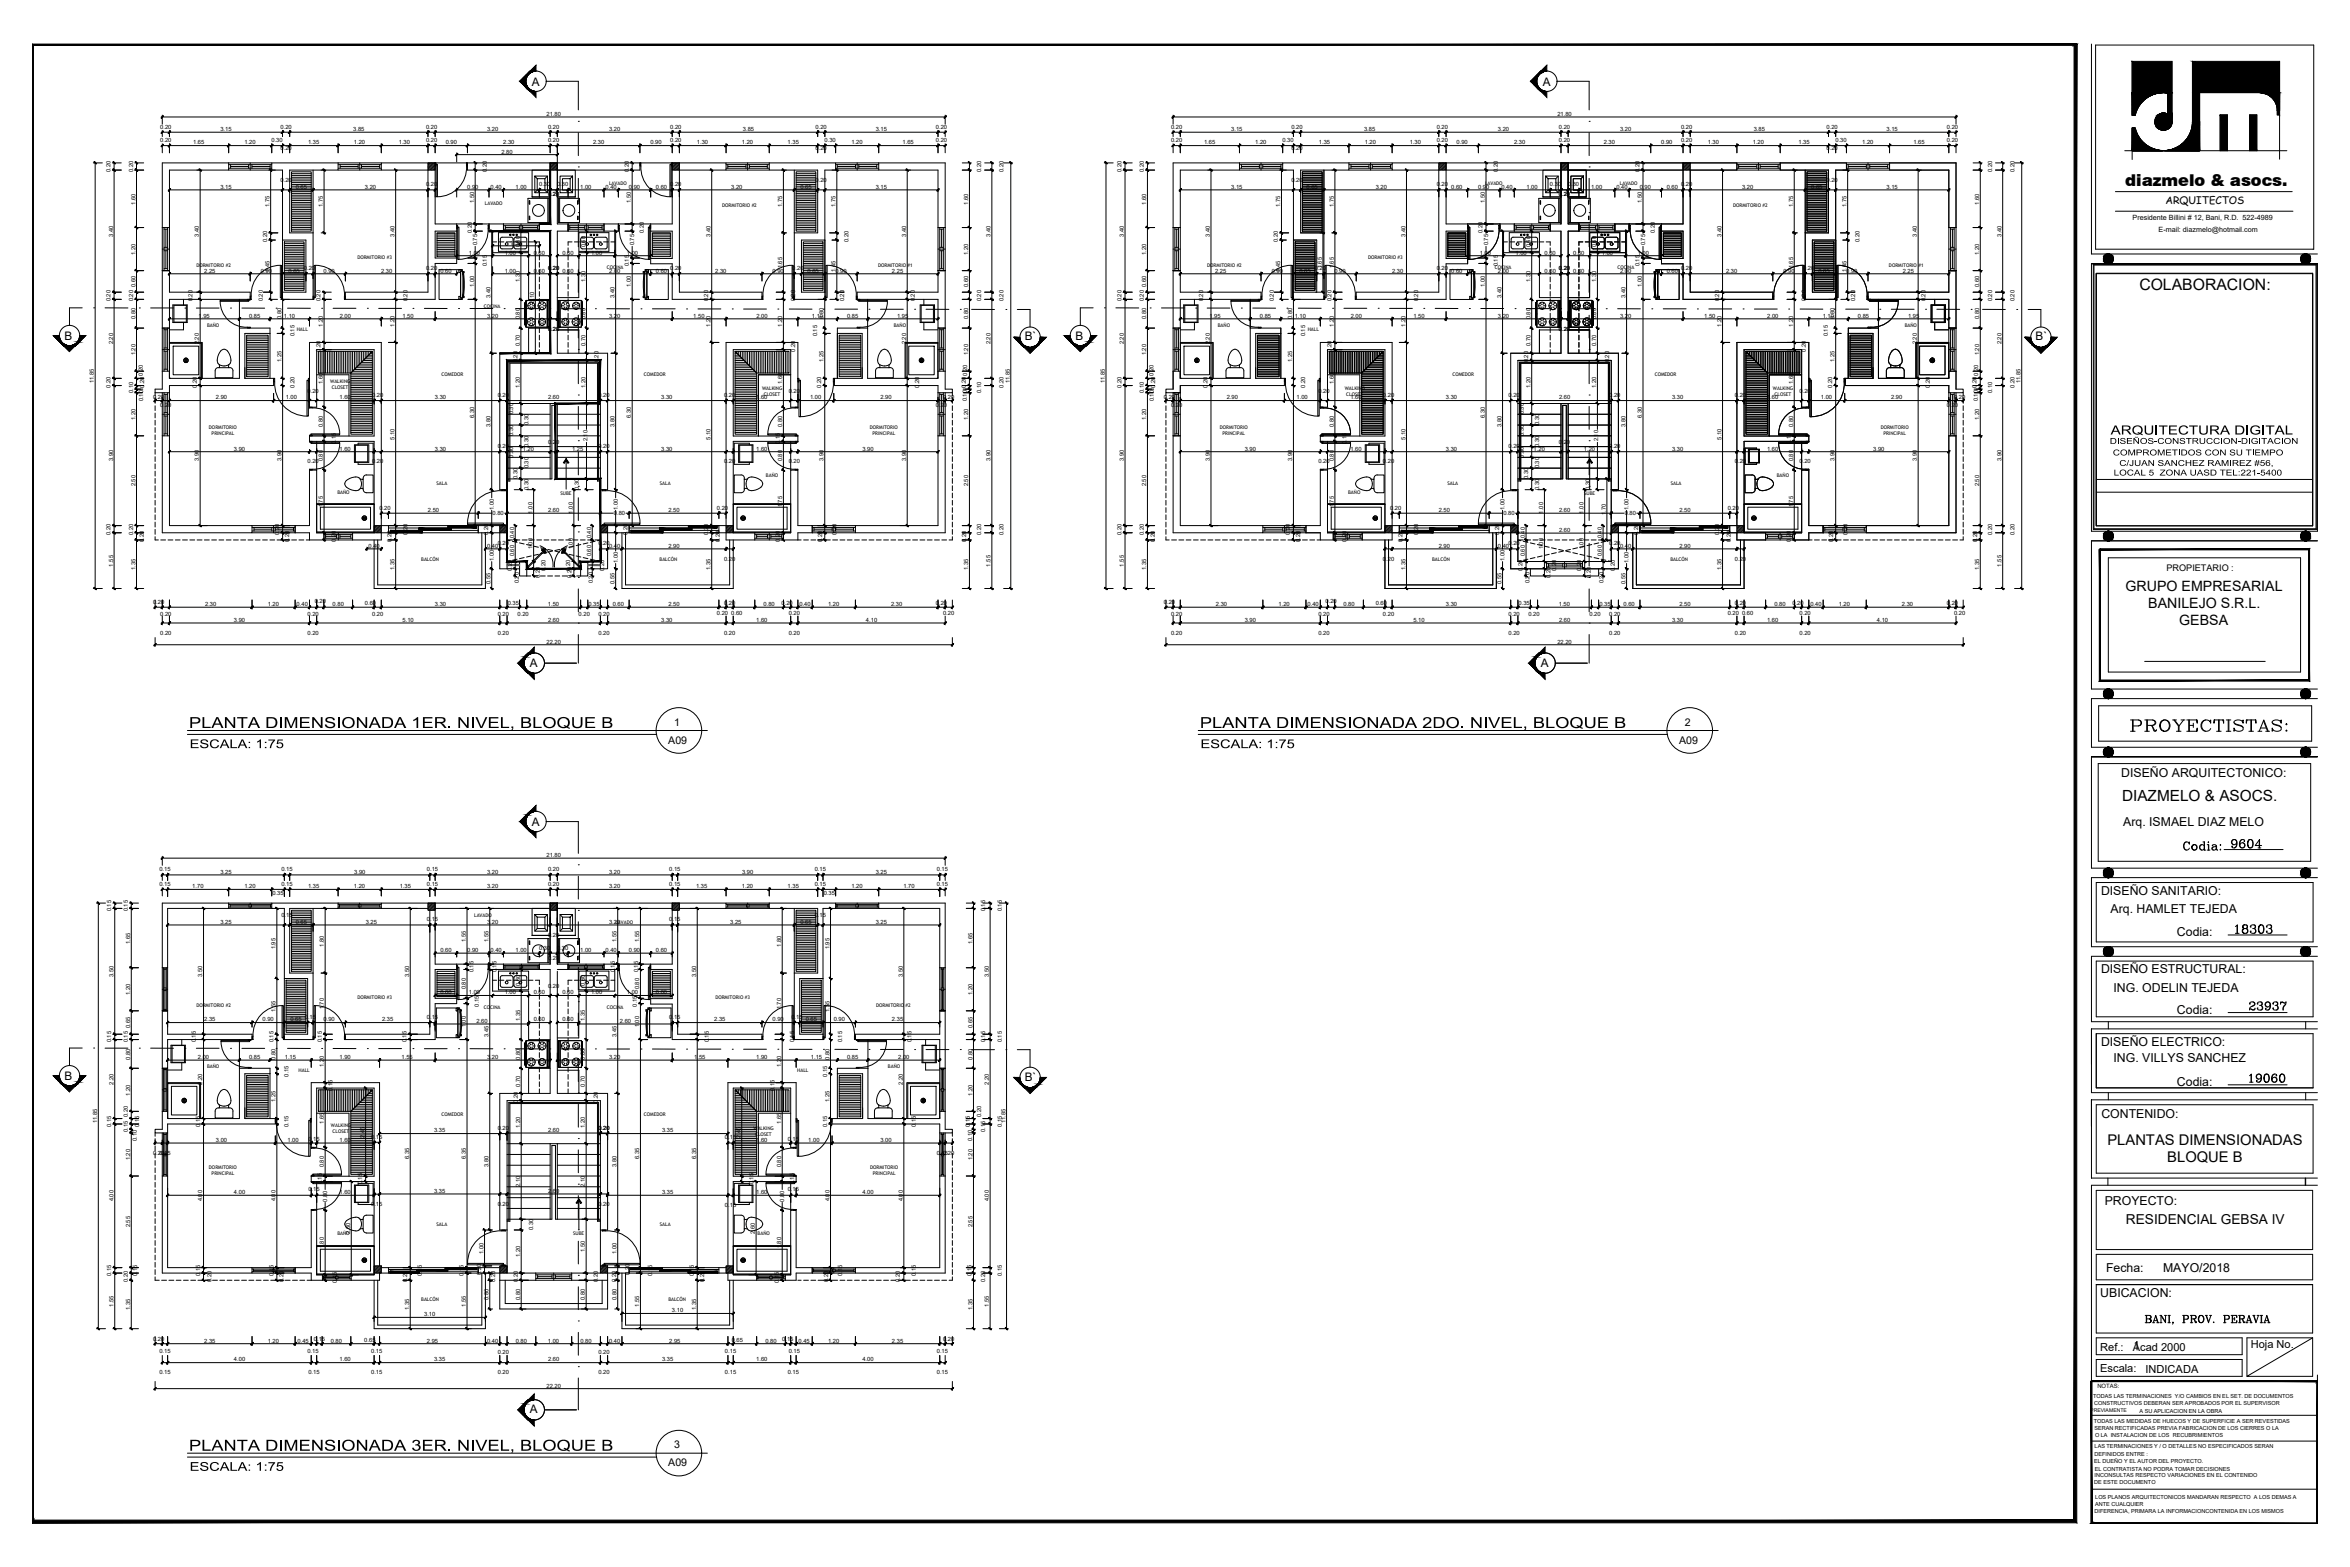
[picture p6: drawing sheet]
<svg xmlns="http://www.w3.org/2000/svg" width="914mm" height="610mm" viewBox="0 0 914 610" stroke-linecap="round" stroke-linejoin="round" font-family="sans-serif">
<defs><g id="words">
<text font-size="8.4" x="827.6" y="285.7">PROYECTISTAS:</text>
<g font-size="7.1">
<text x="867.1" y="331.3">9604</text>
<text x="868.5" y="364.4">18303</text>
<text x="833.6" y="516.5">BANI, PROV. PERAVIA</text>
</g>
<g font-size="6.6">
<text x="73.5" y="283.2">PLANTA DIMENSIONADA 1ER. NIVEL, BLOQUE B</text>
<text x="466.9" y="283.2">PLANTA DIMENSIONADA 2DO. NIVEL, BLOQUE B</text>
<text x="848.4" y="332">Codia:</text>
<text x="874.2" y="394.1">23937</text>
<text x="874.2" y="422.3">19060</text>
<text x="73.5" y="564.4">PLANTA DIMENSIONADA 3ER. NIVEL, BLOQUE B</text>
</g>
<text font-size="6.3" x="826.9" y="72.4">diazmelo &amp; asocs.</text>
<text font-size="6.1" x="832.4" y="112.7">COLABORACION:</text>
<text font-size="6" x="825.7" y="311.5">DIAZMELO &amp; ASOCS.</text>
<g font-size="5.7">
<text x="820" y="445.3">PLANTAS DIMENSIONADAS</text>
<text x="843.3" y="452.2">BLOQUE B</text>
</g>
<g font-size="5.5">
<text x="821.3" y="169">ARQUITECTURA DIGITAL</text>
<text x="827.1" y="229.9">GRUPO EMPRESARIAL</text>
<text x="835.9" y="236.6">BANILEJO S.R.L.</text>
<text x="848" y="243.2">GEBSA</text>
</g>
<g font-size="5.3">
<text x="74" y="291">ESCALA: 1:75</text>
<text x="467.3" y="291">ESCALA: 1:75</text>
<text x="827.2" y="476.2">RESIDENCIAL GEBSA IV</text>
<text x="74" y="572.2">ESCALA: 1:75</text>
</g>
<g font-size="4.8">
<text x="825.4" y="302.2">DISEÑO ARQUITECTONICO:</text>
<text x="826.2" y="321.4">Arq. ISMAEL DIAZ MELO</text>
<text x="817.5" y="348.4">DISEÑO SANITARIO:</text>
<text x="821.3" y="355.3">Arq. HAMLET TEJEDA</text>
<text x="847.1" y="364.2">Codia:</text>
<text x="817.5" y="378.7">DISEÑO ESTRUCTURAL:</text>
<text x="822.4" y="386">ING. ODELIN TEJEDA</text>
<text x="847.1" y="394.4">Codia:</text>
<text x="817.5" y="406.9">DISEÑO ELECTRICO:</text>
<text x="822.4" y="413">ING. VILLYS SANCHEZ</text>
<text x="847.1" y="422.4">Codia:</text>
<text x="817.7" y="435">CONTENIDO:</text>
<text x="819" y="468.7">PROYECTO:</text>
<text x="819.5" y="494.8">Fecha:</text>
<text x="841.7" y="494.7">MAYO/2018</text>
<text x="817.2" y="504.5">UBICACION:</text>
</g>
<g font-size="4.6">
<text x="207" y="33.5">A</text>
<text x="600.3" y="33.5">A</text>
<text x="25.1" y="132.1">B</text>
<text x="398.8" y="132.4">B`</text>
<text x="418.5" y="132.1">B</text>
<text x="792.1" y="132.4">B`</text>
<text x="206.1" y="259.4">A</text>
<text x="599.5" y="259.4">A</text>
<text x="207" y="321.4">A</text>
<text x="25.1" y="420">B</text>
<text x="398.8" y="420.4">B`</text>
<text x="206.1" y="549.9">A</text>
</g>
<g font-size="4.3">
<text x="817.2" y="525.4">Ref.:</text>
<text x="829.9" y="525.4">Acad 2000</text>
<text x="875.8" y="524.2">Hoja No.</text>
<text x="817.2" y="533.8">Escala:</text>
<text x="834.8" y="534.1">INDICADA</text>
</g>
<g font-size="4.1">
<text x="262.3" y="282.4">1</text>
<text x="655.6" y="282.4">2</text>
<text x="260" y="289.3">A09</text>
<text x="653.4" y="289.3">A09</text>
<text x="262.3" y="563.5">3</text>
<text x="260" y="570.4">A09</text>
</g>
<text font-size="4" x="842.6" y="79.5">ARQUITECTOS</text>
<g font-size="3.6">
<text x="820.9" y="172.7">DISEÑOS-CONSTRUCCION-DIGITACION</text>
<text x="822.1" y="177.2">COMPROMETIDOS CON SU TIEMPO</text>
<text x="822.4" y="185">LOCAL 5 ZONA UASD TEL:221-5400</text>
<text x="824.6" y="181.3">C/JUAN SANCHEZ RAMIREZ #56,</text>
</g>
<text font-size="3.5" x="843" y="222.3">PROPIETARIO :</text>
<g font-size="2.8">
<text x="829.8" y="85.5">Presidente Billini # 12, Bani, R.D. 522-4989</text>
<text x="839.9" y="90.4">E-mail: diazmelo@hotmail.com</text>
</g>
<text font-size="2.3" x="816.1" y="540.1">NOTAS:</text>
<g font-size="2.2">
<text x="212.7" y="45">21.80</text>
<text x="606" y="45">21.80</text>
<text x="62.3" y="50.1">0.20</text>
<text x="85.8" y="51">3.15</text>
<text x="109.2" y="50.1">0.20</text>
<text x="137.4" y="51">3.85</text>
<text x="165.8" y="50.1">0.20</text>
<text x="189.5" y="51">3.20</text>
<text x="213.3" y="50.1">0.20</text>
<text x="237" y="51">3.20</text>
<text x="260.8" y="50.1">0.20</text>
<text x="289.1" y="51">3.85</text>
<text x="317.4" y="50.1">0.20</text>
<text x="340.8" y="51">3.15</text>
<text x="364.2" y="50.1">0.20</text>
<text x="455.7" y="50.1">0.20</text>
<text x="479.1" y="51">3.15</text>
<text x="502.5" y="50.1">0.20</text>
<text x="530.8" y="51">3.85</text>
<text x="559.1" y="50.1">0.20</text>
<text x="582.8" y="51">3.20</text>
<text x="606.6" y="50.1">0.20</text>
<text x="630.4" y="51">3.20</text>
<text x="654.1" y="50.1">0.20</text>
<text x="682.4" y="51">3.85</text>
<text x="710.7" y="50.1">0.20</text>
<text x="734.1" y="51">3.15</text>
<text x="757.5" y="50.1">0.20</text>
<text x="62.3" y="55.3">0.20</text>
<text x="75.2" y="56.2">1.65</text>
<text x="95.1" y="56.2">1.20</text>
<text x="105.6" y="55.3">0.30</text>
<text x="109.2" y="58.4">0.20</text>
<text x="119.9" y="56.2">1.35</text>
<text x="137.7" y="56.2">1.20</text>
<text x="155.2" y="56.2">1.30</text>
<text x="165.8" y="55.3">0.20</text>
<text x="173.4" y="56.2">0.90</text>
<text x="195.1" y="59.7">2.80</text>
<text x="195.8" y="56.2">2.30</text>
<text x="213.3" y="55.3">0.20</text>
<text x="230.7" y="56.2">2.30</text>
<text x="253.1" y="56.2">0.90</text>
<text x="260.8" y="55.3">0.20</text>
<text x="271.2" y="56.2">1.30</text>
<text x="288.7" y="56.2">1.20</text>
<text x="306.5" y="56.2">1.35</text>
<text x="317.4" y="58.4">0.20</text>
<text x="320.9" y="55.3">0.30</text>
<text x="331.3" y="56.2">1.20</text>
<text x="351.2" y="56.2">1.65</text>
<text x="364.2" y="55.3">0.20</text>
<text x="455.7" y="55.3">0.20</text>
<text x="468.5" y="56.2">1.65</text>
<text x="488.4" y="56.2">1.20</text>
<text x="499" y="55.3">0.30</text>
<text x="502.5" y="58.4">0.20</text>
<text x="513.2" y="56.2">1.35</text>
<text x="531.1" y="56.2">1.20</text>
<text x="548.5" y="56.2">1.30</text>
<text x="559.1" y="55.3">0.20</text>
<text x="566.8" y="56.2">0.90</text>
<text x="589.1" y="56.2">2.30</text>
<text x="606.6" y="55.3">0.20</text>
<text x="624.1" y="56.2">2.30</text>
<text x="646.4" y="56.2">0.90</text>
<text x="654.1" y="55.3">0.20</text>
<text x="664.5" y="56.2">1.30</text>
<text x="682" y="56.2">1.20</text>
<text x="699.8" y="56.2">1.35</text>
<text x="710.7" y="58.4">0.20</text>
<text x="714.2" y="55.3">0.30</text>
<text x="724.6" y="56.2">1.20</text>
<text x="744.5" y="56.2">1.65</text>
<text x="757.5" y="55.3">0.20</text>
<text x="43" y="66.9" transform="rotate(-90 43 66.9)">0.20</text>
<text x="51.8" y="66.9" transform="rotate(-90 51.8 66.9)">0.20</text>
<text x="109.2" y="70.9">0.20</text>
<text x="189.5" y="66.9" transform="rotate(-90 189.5 66.9)">0.20</text>
<text x="244.6" y="66.9" transform="rotate(-90 244.6 66.9)">0.20</text>
<text x="317.4" y="70.9">0.20</text>
<text x="381.8" y="66.9" transform="rotate(-90 381.8 66.9)">0.20</text>
<text x="390.5" y="66.9" transform="rotate(-90 390.5 66.9)">0.20</text>
<text x="436.4" y="66.9" transform="rotate(-90 436.4 66.9)">0.20</text>
<text x="445.1" y="66.9" transform="rotate(-90 445.1 66.9)">0.20</text>
<text x="502.5" y="70.9">0.20</text>
<text x="582.8" y="66.9" transform="rotate(-90 582.8 66.9)">0.20</text>
<text x="637.9" y="66.9" transform="rotate(-90 637.9 66.9)">0.20</text>
<text x="710.7" y="70.9">0.20</text>
<text x="775.1" y="66.9" transform="rotate(-90 775.1 66.9)">0.20</text>
<text x="783.8" y="66.9" transform="rotate(-90 783.8 66.9)">0.20</text>
<text x="85.8" y="73.4">3.15</text>
<text x="115.1" y="73.4">0.65</text>
<text x="142" y="73.4">3.20</text>
<text x="165.8" y="72.5">0.20</text>
<text x="181.8" y="73.4">0.90</text>
<text x="190.9" y="73.4">0.40</text>
<text x="200.6" y="73.4">1.00</text>
<text x="209.8" y="72.5">0.30</text>
<text x="213.3" y="76.3">0.20</text>
<text x="216.8" y="72.5">0.30</text>
<text x="225.8" y="73.4">1.00</text>
<text x="235.6" y="73.4">0.40</text>
<text x="244.7" y="73.4">0.90</text>
<text x="255.2" y="73.4">0.60</text>
<text x="260.8" y="72.5">0.20</text>
<text x="284.6" y="73.4">3.20</text>
<text x="311.4" y="73.4">0.65</text>
<text x="340.8" y="73.4">3.15</text>
<text x="479.1" y="73.4">3.15</text>
<text x="508.4" y="73.4">0.65</text>
<text x="535.3" y="73.4">3.20</text>
<text x="559.1" y="72.5">0.20</text>
<text x="564.7" y="73.4">0.60</text>
<text x="575.2" y="73.4">0.90</text>
<text x="584.2" y="73.4">0.40</text>
<text x="594" y="73.4">1.00</text>
<text x="603.1" y="72.5">0.30</text>
<text x="606.6" y="76.3">0.20</text>
<text x="610.1" y="72.5">0.30</text>
<text x="619.1" y="73.4">1.00</text>
<text x="629" y="73.4">0.40</text>
<text x="638" y="73.4">0.90</text>
<text x="648.5" y="73.4">0.60</text>
<text x="654.1" y="72.5">0.20</text>
<text x="677.9" y="73.4">3.20</text>
<text x="704.8" y="73.4">0.65</text>
<text x="734.1" y="73.4">3.15</text>
<text x="52.7" y="79.6" transform="rotate(-90 52.7 79.6)">1.60</text>
<text x="104.8" y="80.6" transform="rotate(-90 104.8 80.6)">1.75</text>
<text x="125.6" y="80.6" transform="rotate(-90 125.6 80.6)">1.75</text>
<text x="184.5" y="78.9" transform="rotate(-90 184.5 78.9)">1.50</text>
<text x="245.5" y="78.9" transform="rotate(-90 245.5 78.9)">1.50</text>
<text x="304.4" y="80.6" transform="rotate(-90 304.4 80.6)">1.75</text>
<text x="325.1" y="80.6" transform="rotate(-90 325.1 80.6)">1.75</text>
<text x="376.8" y="79.6" transform="rotate(-90 376.8 79.6)">1.60</text>
<text x="446" y="79.6" transform="rotate(-90 446 79.6)">1.60</text>
<text x="498.2" y="80.6" transform="rotate(-90 498.2 80.6)">1.75</text>
<text x="519" y="80.6" transform="rotate(-90 519 80.6)">1.75</text>
<text x="577.8" y="78.9" transform="rotate(-90 577.8 78.9)">1.50</text>
<text x="638.9" y="78.9" transform="rotate(-90 638.9 78.9)">1.50</text>
<text x="697.7" y="80.6" transform="rotate(-90 697.7 80.6)">1.75</text>
<text x="718.5" y="80.6" transform="rotate(-90 718.5 80.6)">1.75</text>
<text x="770.1" y="79.6" transform="rotate(-90 770.1 79.6)">1.60</text>
<text x="44" y="92.1" transform="rotate(-90 44 92.1)">3.40</text>
<text x="77.4" y="92.1" transform="rotate(-90 77.4 92.1)">3.40</text>
<text x="104" y="94.2" transform="rotate(-90 104 94.2)">0.20</text>
<text x="153.5" y="92.1" transform="rotate(-90 153.5 92.1)">3.40</text>
<text x="183.5" y="90.7" transform="rotate(-90 183.5 90.7)">0.20</text>
<text x="185.7" y="95.5" transform="rotate(-90 185.7 95.5)">0.75</text>
<text x="198.5" y="95.2">1.30</text>
<text x="246.8" y="95.5" transform="rotate(-90 246.8 95.5)">0.75</text>
<text x="250.6" y="90.7" transform="rotate(-90 250.6 90.7)">0.20</text>
<text x="276.5" y="92.1" transform="rotate(-90 276.5 92.1)">3.40</text>
<text x="330.2" y="94.2" transform="rotate(-90 330.2 94.2)">0.20</text>
<text x="352.6" y="92.1" transform="rotate(-90 352.6 92.1)">3.40</text>
<text x="385.5" y="92.1" transform="rotate(-90 385.5 92.1)">3.40</text>
<text x="437.3" y="92.1" transform="rotate(-90 437.3 92.1)">3.40</text>
<text x="470.7" y="92.1" transform="rotate(-90 470.7 92.1)">3.40</text>
<text x="497.3" y="94.2" transform="rotate(-90 497.3 94.2)">0.20</text>
<text x="546.8" y="92.1" transform="rotate(-90 546.8 92.1)">3.40</text>
<text x="576.9" y="90.7" transform="rotate(-90 576.9 90.7)">0.20</text>
<text x="579" y="95.5" transform="rotate(-90 579 95.5)">0.75</text>
<text x="640.1" y="95.5" transform="rotate(-90 640.1 95.5)">0.75</text>
<text x="643.9" y="90.7" transform="rotate(-90 643.9 90.7)">0.20</text>
<text x="669.8" y="92.1" transform="rotate(-90 669.8 92.1)">3.40</text>
<text x="723.5" y="94.2" transform="rotate(-90 723.5 94.2)">0.20</text>
<text x="745.9" y="92.1" transform="rotate(-90 745.9 92.1)">3.40</text>
<text x="778.8" y="92.1" transform="rotate(-90 778.8 92.1)">3.40</text>
<text x="52.7" y="99.1" transform="rotate(-90 52.7 99.1)">1.20</text>
<text x="182.4" y="99">1.00</text>
<text x="196.4" y="99">1.00</text>
<text x="202.2" y="96.3" transform="rotate(-90 202.2 96.3)">0.60</text>
<text x="207.7" y="99">0.60</text>
<text x="218.8" y="99">0.60</text>
<text x="227.8" y="96.3" transform="rotate(-90 227.8 96.3)">0.60</text>
<text x="230" y="99">1.00</text>
<text x="244" y="99">1.00</text>
<text x="376.8" y="99.1" transform="rotate(-90 376.8 99.1)">1.20</text>
<text x="446" y="99.1" transform="rotate(-90 446 99.1)">1.20</text>
<text x="575.8" y="99">1.00</text>
<text x="589.7" y="99">1.00</text>
<text x="595.6" y="96.3" transform="rotate(-90 595.6 96.3)">0.60</text>
<text x="601" y="99">0.60</text>
<text x="612.2" y="99">0.60</text>
<text x="621.1" y="96.3" transform="rotate(-90 621.1 96.3)">0.60</text>
<text x="623.3" y="99">1.00</text>
<text x="637.3" y="99">1.00</text>
<text x="770.1" y="99.1" transform="rotate(-90 770.1 99.1)">1.20</text>
<text x="79.5" y="106">2.25</text>
<text x="101.5" y="106">0.90</text>
<text x="104.8" y="105.8" transform="rotate(-90 104.8 105.8)">1.45</text>
<text x="112.3" y="106">0.65</text>
<text x="118.3" y="105.2">0.20</text>
<text x="125.9" y="106">0.90</text>
<text x="148.3" y="106">2.30</text>
<text x="165.8" y="105.2">0.20</text>
<text x="171.4" y="106">0.60</text>
<text x="189.5" y="103.6" transform="rotate(-90 189.5 103.6)">0.15</text>
<text x="196.4" y="106">1.00</text>
<text x="207.7" y="106">0.60</text>
<text x="213.3" y="105.2">0.20</text>
<text x="218.8" y="106">0.60</text>
<text x="237.1" y="106">2.00</text>
<text x="244.6" y="103.6" transform="rotate(-90 244.6 103.6)">0.15</text>
<text x="255.2" y="106">0.60</text>
<text x="260.8" y="105.2">0.20</text>
<text x="278.3" y="106">2.30</text>
<text x="300.6" y="106">0.90</text>
<text x="304.4" y="104.4" transform="rotate(-90 304.4 104.4)">1.65</text>
<text x="308.3" y="105.2">0.20</text>
<text x="314.2" y="106">0.65</text>
<text x="325.1" y="106">0.90</text>
<text x="325.1" y="105.8" transform="rotate(-90 325.1 105.8)">1.45</text>
<text x="347.1" y="106">2.25</text>
<text x="472.8" y="106">2.25</text>
<text x="494.8" y="106">0.90</text>
<text x="498.2" y="105.8" transform="rotate(-90 498.2 105.8)">1.45</text>
<text x="505.6" y="106">0.65</text>
<text x="511.6" y="105.2">0.20</text>
<text x="514.3" y="104.4" transform="rotate(-90 514.3 104.4)">1.65</text>
<text x="519" y="104.4" transform="rotate(-90 519 104.4)">1.65</text>
<text x="519.2" y="106">0.90</text>
<text x="541.6" y="106">2.30</text>
<text x="559.1" y="105.2">0.20</text>
<text x="564.7" y="106">0.60</text>
<text x="582.8" y="103.6" transform="rotate(-90 582.8 103.6)">0.15</text>
<text x="582.9" y="106">2.00</text>
<text x="601" y="106">0.60</text>
<text x="606.6" y="105.2">0.20</text>
<text x="612.2" y="106">0.60</text>
<text x="630.4" y="106">2.00</text>
<text x="637.9" y="103.6" transform="rotate(-90 637.9 103.6)">0.15</text>
<text x="648.5" y="106">0.60</text>
<text x="654.1" y="105.2">0.20</text>
<text x="671.6" y="106">2.30</text>
<text x="694" y="106">0.90</text>
<text x="697.7" y="104.4" transform="rotate(-90 697.7 104.4)">1.65</text>
<text x="701.6" y="105.2">0.20</text>
<text x="707.5" y="106">0.65</text>
<text x="718.4" y="106">0.90</text>
<text x="718.5" y="105.8" transform="rotate(-90 718.5 105.8)">1.45</text>
<text x="740.4" y="106">2.25</text>
<text x="52.7" y="111.6" transform="rotate(-90 52.7 111.6)">0.60</text>
<text x="184.5" y="111.7" transform="rotate(-90 184.5 111.7)">1.00</text>
<text x="202.2" y="109.6" transform="rotate(-90 202.2 109.6)">1.30</text>
<text x="227.8" y="109.6" transform="rotate(-90 227.8 109.6)">1.30</text>
<text x="245.5" y="111.7" transform="rotate(-90 245.5 111.7)">1.00</text>
<text x="376.8" y="111.6" transform="rotate(-90 376.8 111.6)">0.60</text>
<text x="446" y="111.6" transform="rotate(-90 446 111.6)">0.60</text>
<text x="577.8" y="111.7" transform="rotate(-90 577.8 111.7)">1.00</text>
<text x="595.5" y="109.6" transform="rotate(-90 595.5 109.6)">1.30</text>
<text x="621.1" y="109.6" transform="rotate(-90 621.1 109.6)">1.30</text>
<text x="638.9" y="111.7" transform="rotate(-90 638.9 111.7)">1.00</text>
<text x="770.1" y="111.6" transform="rotate(-90 770.1 111.6)">0.60</text>
<text x="43" y="117.2" transform="rotate(-90 43 117.2)">0.20</text>
<text x="51.8" y="117.2" transform="rotate(-90 51.8 117.2)">0.20</text>
<text x="74.9" y="117.2" transform="rotate(-90 74.9 117.2)">0.20</text>
<text x="102.3" y="117.2" transform="rotate(-90 102.3 117.2)">0.20</text>
<text x="124.7" y="117.2" transform="rotate(-90 124.7 117.2)">0.20</text>
<text x="158.5" y="117.2" transform="rotate(-90 158.5 117.2)">0.20</text>
<text x="190.9" y="115.8" transform="rotate(-90 190.9 115.8)">3.40</text>
<text x="207.8" y="117.9" transform="rotate(-90 207.8 117.9)">3.10</text>
<text x="239.1" y="115.8" transform="rotate(-90 239.1 115.8)">3.40</text>
<text x="275.6" y="117.2" transform="rotate(-90 275.6 117.2)">0.20</text>
<text x="309.4" y="117.2" transform="rotate(-90 309.4 117.2)">0.20</text>
<text x="328.5" y="117.2" transform="rotate(-90 328.5 117.2)">0.20</text>
<text x="356" y="117.2" transform="rotate(-90 356 117.2)">0.20</text>
<text x="381.8" y="117.2" transform="rotate(-90 381.8 117.2)">0.20</text>
<text x="390.5" y="117.2" transform="rotate(-90 390.5 117.2)">0.20</text>
<text x="436.4" y="117.2" transform="rotate(-90 436.4 117.2)">0.20</text>
<text x="445.1" y="117.2" transform="rotate(-90 445.1 117.2)">0.20</text>
<text x="468.2" y="117.2" transform="rotate(-90 468.2 117.2)">0.20</text>
<text x="495.6" y="117.2" transform="rotate(-90 495.6 117.2)">0.20</text>
<text x="518.1" y="117.2" transform="rotate(-90 518.1 117.2)">0.20</text>
<text x="551.8" y="117.2" transform="rotate(-90 551.8 117.2)">0.20</text>
<text x="584.2" y="115.8" transform="rotate(-90 584.2 115.8)">3.40</text>
<text x="632.4" y="115.8" transform="rotate(-90 632.4 115.8)">3.40</text>
<text x="668.9" y="117.2" transform="rotate(-90 668.9 117.2)">0.20</text>
<text x="702.7" y="117.2" transform="rotate(-90 702.7 117.2)">0.20</text>
<text x="721.9" y="117.2" transform="rotate(-90 721.9 117.2)">0.20</text>
<text x="749.3" y="117.2" transform="rotate(-90 749.3 117.2)">0.20</text>
<text x="775.1" y="117.2" transform="rotate(-90 775.1 117.2)">0.20</text>
<text x="783.8" y="117.2" transform="rotate(-90 783.8 117.2)">0.20</text>
<text x="52.7" y="124.2" transform="rotate(-90 52.7 124.2)">0.80</text>
<text x="77.3" y="123.6">1.95</text>
<text x="96.9" y="123.6">0.85</text>
<text x="109.5" y="124.2" transform="rotate(-90 109.5 124.2)">0.80</text>
<text x="110.5" y="123.6">1.10</text>
<text x="132.2" y="123.6">2.00</text>
<text x="156.6" y="123.6">1.50</text>
<text x="189.5" y="123.6">3.20</text>
<text x="202.2" y="124.2" transform="rotate(-90 202.2 124.2)">0.80</text>
<text x="227.8" y="124.2" transform="rotate(-90 227.8 124.2)">0.80</text>
<text x="237" y="123.6">3.20</text>
<text x="269.8" y="123.6">1.50</text>
<text x="294.3" y="123.6">2.00</text>
<text x="315.9" y="123.6">1.10</text>
<text x="320.5" y="124.2" transform="rotate(-90 320.5 124.2)">0.80</text>
<text x="329.6" y="123.6">0.85</text>
<text x="349.1" y="123.6">1.95</text>
<text x="376.8" y="124.2" transform="rotate(-90 376.8 124.2)">0.80</text>
<text x="446" y="124.2" transform="rotate(-90 446 124.2)">0.80</text>
<text x="470.6" y="123.6">1.95</text>
<text x="490.2" y="123.6">0.85</text>
<text x="502.8" y="124.2" transform="rotate(-90 502.8 124.2)">0.80</text>
<text x="503.8" y="123.6">1.10</text>
<text x="525.6" y="123.6">2.00</text>
<text x="549.9" y="123.6">1.50</text>
<text x="582.8" y="123.6">3.20</text>
<text x="595.6" y="124.2" transform="rotate(-90 595.6 124.2)">0.80</text>
<text x="621.1" y="124.2" transform="rotate(-90 621.1 124.2)">0.80</text>
<text x="630.4" y="123.6">3.20</text>
<text x="663.1" y="123.6">1.50</text>
<text x="687.6" y="123.6">2.00</text>
<text x="709.2" y="123.6">1.10</text>
<text x="713.8" y="124.2" transform="rotate(-90 713.8 124.2)">0.80</text>
<text x="722.9" y="123.6">0.85</text>
<text x="742.4" y="123.6">1.95</text>
<text x="770.1" y="124.2" transform="rotate(-90 770.1 124.2)">0.80</text>
<text x="114.5" y="130.9" transform="rotate(-90 114.5 130.9)">0.15</text>
<text x="125.6" y="127.1" transform="rotate(-90 125.6 127.1)">1.20</text>
<text x="153.5" y="127.1" transform="rotate(-90 153.5 127.1)">1.20</text>
<text x="213.3" y="128.7">0.20</text>
<text x="276.5" y="127.1" transform="rotate(-90 276.5 127.1)">1.20</text>
<text x="304.4" y="127.1" transform="rotate(-90 304.4 127.1)">1.20</text>
<text x="318" y="130.9" transform="rotate(-90 318 130.9)">0.15</text>
<text x="507.9" y="130.9" transform="rotate(-90 507.9 130.9)">0.15</text>
<text x="519" y="127.1" transform="rotate(-90 519 127.1)">1.20</text>
<text x="546.8" y="127.1" transform="rotate(-90 546.8 127.1)">1.20</text>
<text x="606.6" y="128.7">0.20</text>
<text x="669.8" y="127.1" transform="rotate(-90 669.8 127.1)">1.20</text>
<text x="697.7" y="127.1" transform="rotate(-90 697.7 127.1)">1.20</text>
<text x="711.3" y="130.9" transform="rotate(-90 711.3 130.9)">0.15</text>
<text x="44" y="134" transform="rotate(-90 44 134)">2.20</text>
<text x="77.4" y="134" transform="rotate(-90 77.4 134)">2.20</text>
<text x="124.7" y="136.8" transform="rotate(-90 124.7 136.8)">0.20</text>
<text x="202.2" y="134.7" transform="rotate(-90 202.2 134.7)">0.70</text>
<text x="227.8" y="134.7" transform="rotate(-90 227.8 134.7)">0.70</text>
<text x="309.4" y="136.8" transform="rotate(-90 309.4 136.8)">0.20</text>
<text x="352.6" y="134" transform="rotate(-90 352.6 134)">2.20</text>
<text x="385.5" y="134" transform="rotate(-90 385.5 134)">2.20</text>
<text x="437.3" y="134" transform="rotate(-90 437.3 134)">2.20</text>
<text x="470.7" y="134" transform="rotate(-90 470.7 134)">2.20</text>
<text x="518.1" y="136.8" transform="rotate(-90 518.1 136.8)">0.20</text>
<text x="595.6" y="134.7" transform="rotate(-90 595.6 134.7)">0.70</text>
<text x="621.1" y="134.7" transform="rotate(-90 621.1 134.7)">0.70</text>
<text x="702.7" y="136.8" transform="rotate(-90 702.7 136.8)">0.20</text>
<text x="745.9" y="134" transform="rotate(-90 745.9 134)">2.20</text>
<text x="778.8" y="134" transform="rotate(-90 778.8 134)">2.20</text>
<text x="52.7" y="138.3" transform="rotate(-90 52.7 138.3)">1.20</text>
<text x="109.5" y="140.7" transform="rotate(-90 109.5 140.7)">1.25</text>
<text x="201.3" y="141" transform="rotate(-90 201.3 141)">0.20</text>
<text x="232.8" y="141" transform="rotate(-90 232.8 141)">0.20</text>
<text x="320.5" y="140.7" transform="rotate(-90 320.5 140.7)">1.25</text>
<text x="376.8" y="138.3" transform="rotate(-90 376.8 138.3)">1.20</text>
<text x="446" y="138.3" transform="rotate(-90 446 138.3)">1.20</text>
<text x="502.8" y="140.7" transform="rotate(-90 502.8 140.7)">1.25</text>
<text x="594.6" y="141" transform="rotate(-90 594.6 141)">0.20</text>
<text x="626.1" y="141" transform="rotate(-90 626.1 141)">0.20</text>
<text x="713.8" y="140.7" transform="rotate(-90 713.8 140.7)">1.25</text>
<text x="770.1" y="138.3" transform="rotate(-90 770.1 138.3)">1.20</text>
<text x="36.6" y="149" transform="rotate(-90 36.6 149)">11.85</text>
<text x="125.6" y="149.4" transform="rotate(-90 125.6 149.4)">1.60</text>
<text x="304.4" y="149.4" transform="rotate(-90 304.4 149.4)">1.60</text>
<text x="376.4" y="146.1" transform="rotate(-90 376.4 146.1)">0.20</text>
<text x="392.9" y="149" transform="rotate(-90 392.9 149)">11.85</text>
<text x="429.9" y="149" transform="rotate(-90 429.9 149)">11.85</text>
<text x="448.9" y="146.1" transform="rotate(-90 448.9 146.1)">0.20</text>
<text x="519" y="149.4" transform="rotate(-90 519 149.4)">1.60</text>
<text x="697.7" y="149.4" transform="rotate(-90 697.7 149.4)">1.60</text>
<text x="769.7" y="146.1" transform="rotate(-90 769.7 146.1)">0.20</text>
<text x="786.2" y="149" transform="rotate(-90 786.2 149)">11.85</text>
<text x="43" y="150.8" transform="rotate(-90 43 150.8)">0.20</text>
<text x="51.8" y="152.9" transform="rotate(-90 51.8 152.9)">0.10</text>
<text x="56.1" y="150.8" transform="rotate(-90 56.1 150.8)">0.200.20</text>
<text x="59.5" y="155.2">0.20</text>
<text x="76.5" y="150.8" transform="rotate(-90 76.5 150.8)">0.20</text>
<text x="84" y="155.4">2.90</text>
<text x="111.2" y="155.4">1.00</text>
<text x="114.5" y="150.8" transform="rotate(-90 114.5 150.8)">0.20</text>
<text x="119.7" y="152.8">0.20</text>
<text x="132.2" y="155.4">1.60</text>
<text x="144.8" y="154.5">0.20</text>
<text x="169.2" y="155.4">3.30</text>
<text x="193.7" y="154.5">0.20</text>
<text x="202.2" y="150.8" transform="rotate(-90 202.2 150.8)">1.20</text>
<text x="213.3" y="155.4">2.60</text>
<text x="227.8" y="150.8" transform="rotate(-90 227.8 150.8)">1.20</text>
<text x="232.8" y="154.5">0.20</text>
<text x="257.3" y="155.4">3.30</text>
<text x="281.8" y="154.5">0.20</text>
<text x="294.2" y="155.4">1.60</text>
<text x="306.9" y="152.8">0.20</text>
<text x="315.2" y="155.4">1.00</text>
<text x="319.6" y="150.8" transform="rotate(-90 319.6 150.8)">0.20</text>
<text x="342.5" y="155.4">2.90</text>
<text x="357.6" y="150.8" transform="rotate(-90 357.6 150.8)">0.20</text>
<text x="367" y="155.2">0.20</text>
<text x="375.8" y="150.8" transform="rotate(-90 375.8 150.8)">0.20</text>
<text x="381.8" y="152.9" transform="rotate(-90 381.8 152.9)">0.10</text>
<text x="390.5" y="150.8" transform="rotate(-90 390.5 150.8)">0.20</text>
<text x="436.4" y="150.8" transform="rotate(-90 436.4 150.8)">0.20</text>
<text x="445.1" y="152.9" transform="rotate(-90 445.1 152.9)">0.10</text>
<text x="449.5" y="150.8" transform="rotate(-90 449.5 150.8)">0.20</text>
<text x="452.9" y="155.2">0.20</text>
<text x="469.8" y="150.8" transform="rotate(-90 469.8 150.8)">0.20</text>
<text x="477.3" y="155.4">2.90</text>
<text x="504.5" y="155.4">1.00</text>
<text x="507.9" y="150.8" transform="rotate(-90 507.9 150.8)">0.20</text>
<text x="513" y="152.8">0.20</text>
<text x="525.5" y="155.4">1.60</text>
<text x="538.1" y="154.5">0.20</text>
<text x="562.6" y="155.4">3.30</text>
<text x="587" y="154.5">0.20</text>
<text x="595.6" y="150.8" transform="rotate(-90 595.6 150.8)">1.20</text>
<text x="606.6" y="155.4">2.60</text>
<text x="621.1" y="150.8" transform="rotate(-90 621.1 150.8)">1.20</text>
<text x="626.2" y="154.5">0.20</text>
<text x="650.6" y="155.4">3.30</text>
<text x="675.1" y="154.5">0.20</text>
<text x="687.6" y="155.4">1.60</text>
<text x="700.2" y="152.8">0.20</text>
<text x="708.5" y="155.4">1.00</text>
<text x="712.9" y="150.8" transform="rotate(-90 712.9 150.8)">0.20</text>
<text x="735.9" y="155.4">2.90</text>
<text x="750.9" y="150.8" transform="rotate(-90 750.9 150.8)">0.20</text>
<text x="760.3" y="155.2">0.20</text>
<text x="769.1" y="150.8" transform="rotate(-90 769.1 150.8)">0.20</text>
<text x="775.1" y="152.9" transform="rotate(-90 775.1 152.9)">0.10</text>
<text x="783.8" y="150.8" transform="rotate(-90 783.8 150.8)">0.20</text>
<text x="55.7" y="156.1" transform="rotate(-90 55.7 156.1)">0.10</text>
<text x="62.3" y="158.2">0.20</text>
<text x="199.7" y="161.2" transform="rotate(-90 199.7 161.2)">0.30</text>
<text x="364.2" y="158.2">0.20</text>
<text x="376.2" y="156.1" transform="rotate(-90 376.2 156.1)">0.10</text>
<text x="449" y="156.1" transform="rotate(-90 449 156.1)">0.10</text>
<text x="455.7" y="158.2">0.20</text>
<text x="593" y="161.2" transform="rotate(-90 593 161.2)">0.30</text>
<text x="757.5" y="158.2">0.20</text>
<text x="769.6" y="156.1" transform="rotate(-90 769.6 156.1)">0.10</text>
<text x="52.7" y="163.4" transform="rotate(-90 52.7 163.4)">1.20</text>
<text x="125.6" y="166.2" transform="rotate(-90 125.6 166.2)">0.80</text>
<text x="184.5" y="162.6" transform="rotate(-90 184.5 162.6)">6.30</text>
<text x="190.9" y="166.2" transform="rotate(-90 190.9 166.2)">3.80</text>
<text x="205.6" y="165.4" transform="rotate(-90 205.6 165.4)">0.30</text>
<text x="239.1" y="166.2" transform="rotate(-90 239.1 166.2)">3.80</text>
<text x="245.5" y="162.6" transform="rotate(-90 245.5 162.6)">6.30</text>
<text x="304.4" y="166.2" transform="rotate(-90 304.4 166.2)">0.80</text>
<text x="376.8" y="163.4" transform="rotate(-90 376.8 163.4)">1.20</text>
<text x="446" y="163.4" transform="rotate(-90 446 163.4)">1.20</text>
<text x="519" y="166.2" transform="rotate(-90 519 166.2)">0.80</text>
<text x="577.8" y="162.6" transform="rotate(-90 577.8 162.6)">6.30</text>
<text x="584.2" y="166.2" transform="rotate(-90 584.2 166.2)">3.80</text>
<text x="599" y="165.4" transform="rotate(-90 599 165.4)">0.30</text>
<text x="632.4" y="166.2" transform="rotate(-90 632.4 166.2)">3.80</text>
<text x="638.9" y="162.6" transform="rotate(-90 638.9 162.6)">6.30</text>
<text x="697.7" y="166.2" transform="rotate(-90 697.7 166.2)">0.80</text>
<text x="770.1" y="163.4" transform="rotate(-90 770.1 163.4)">1.20</text>
<text x="130.7" y="172.8" transform="rotate(-90 130.7 172.8)">0.15</text>
<text x="153.5" y="171" transform="rotate(-90 153.5 171)">5.10</text>
<text x="199.7" y="169.6" transform="rotate(-90 199.7 169.6)">0.30</text>
<text x="205.6" y="173.8" transform="rotate(-90 205.6 173.8)">0.30</text>
<text x="213.3" y="172.7">0.20</text>
<text x="228.6" y="171.7" transform="rotate(-90 228.6 171.7)">2.10</text>
<text x="276.5" y="171" transform="rotate(-90 276.5 171)">5.10</text>
<text x="303.5" y="172.8" transform="rotate(-90 303.5 172.8)">0.15</text>
<text x="524" y="172.8" transform="rotate(-90 524 172.8)">0.15</text>
<text x="546.8" y="171" transform="rotate(-90 546.8 171)">5.10</text>
<text x="593" y="169.6" transform="rotate(-90 593 169.6)">0.30</text>
<text x="599" y="173.8" transform="rotate(-90 599 173.8)">0.30</text>
<text x="606.6" y="172.7">0.20</text>
<text x="621.9" y="171.7" transform="rotate(-90 621.9 171.7)">2.10</text>
<text x="669.8" y="171" transform="rotate(-90 669.8 171)">5.10</text>
<text x="696.8" y="172.8" transform="rotate(-90 696.8 172.8)">0.15</text>
<text x="44" y="179.4" transform="rotate(-90 44 179.4)">3.90</text>
<text x="77.4" y="179.4" transform="rotate(-90 77.4 179.4)">3.90</text>
<text x="91" y="175.3">3.90</text>
<text x="109.5" y="179.4" transform="rotate(-90 109.5 179.4)">3.90</text>
<text x="125.6" y="179.5" transform="rotate(-90 125.6 179.5)">0.80</text>
<text x="132.2" y="175.3">1.60</text>
<text x="169.2" y="175.3">3.30</text>
<text x="193.7" y="174.4">0.20</text>
<text x="199.7" y="178" transform="rotate(-90 199.7 178)">0.30</text>
<text x="203.4" y="175.3">1.20</text>
<text x="222.6" y="175.3">1.25</text>
<text x="232.8" y="174.4">0.20</text>
<text x="257.3" y="175.3">3.30</text>
<text x="294.2" y="175.3">1.60</text>
<text x="304.4" y="179.5" transform="rotate(-90 304.4 179.5)">0.80</text>
<text x="320.5" y="179.4" transform="rotate(-90 320.5 179.4)">3.90</text>
<text x="335.6" y="175.3">3.90</text>
<text x="352.6" y="179.4" transform="rotate(-90 352.6 179.4)">3.90</text>
<text x="385.5" y="179.4" transform="rotate(-90 385.5 179.4)">3.90</text>
<text x="437.3" y="179.4" transform="rotate(-90 437.3 179.4)">3.90</text>
<text x="470.7" y="179.4" transform="rotate(-90 470.7 179.4)">3.90</text>
<text x="484.3" y="175.3">3.90</text>
<text x="502.8" y="179.4" transform="rotate(-90 502.8 179.4)">3.90</text>
<text x="519" y="179.5" transform="rotate(-90 519 179.5)">0.80</text>
<text x="525.5" y="175.3">1.60</text>
<text x="562.6" y="175.3">3.30</text>
<text x="587" y="174.4">0.20</text>
<text x="593" y="178" transform="rotate(-90 593 178)">0.30</text>
<text x="596.8" y="175.3">1.20</text>
<text x="616.3" y="175.3">1.20</text>
<text x="626.2" y="174.4">0.20</text>
<text x="650.6" y="175.3">3.30</text>
<text x="687.6" y="175.3">1.60</text>
<text x="697.7" y="179.5" transform="rotate(-90 697.7 179.5)">0.80</text>
<text x="713.8" y="179.4" transform="rotate(-90 713.8 179.4)">3.90</text>
<text x="728.9" y="175.3">3.90</text>
<text x="745.9" y="179.4" transform="rotate(-90 745.9 179.4)">3.90</text>
<text x="778.8" y="179.4" transform="rotate(-90 778.8 179.4)">3.90</text>
<text x="119.7" y="180.3">0.20</text>
<text x="144.8" y="180.3">0.20</text>
<text x="205.6" y="182.2" transform="rotate(-90 205.6 182.2)">0.30</text>
<text x="281.8" y="180.3">0.20</text>
<text x="306.9" y="180.3">0.20</text>
<text x="513" y="180.3">0.20</text>
<text x="538.1" y="180.3">0.20</text>
<text x="599" y="182.2" transform="rotate(-90 599 182.2)">0.30</text>
<text x="675.1" y="180.3">0.20</text>
<text x="700.2" y="180.3">0.20</text>
<text x="52.7" y="189.2" transform="rotate(-90 52.7 189.2)">2.50</text>
<text x="201.3" y="186.4" transform="rotate(-90 201.3 186.4)">0.30</text>
<text x="205.6" y="190.6" transform="rotate(-90 205.6 190.6)">0.30</text>
<text x="225.2" y="190.6" transform="rotate(-90 225.2 190.6)">0.30</text>
<text x="376.8" y="189.2" transform="rotate(-90 376.8 189.2)">2.50</text>
<text x="446" y="189.2" transform="rotate(-90 446 189.2)">2.50</text>
<text x="594.6" y="186.4" transform="rotate(-90 594.6 186.4)">0.30</text>
<text x="599" y="190.6" transform="rotate(-90 599 190.6)">0.30</text>
<text x="618.6" y="190.6" transform="rotate(-90 618.6 190.6)">0.30</text>
<text x="770.1" y="189.2" transform="rotate(-90 770.1 189.2)">2.50</text>
<text x="125.6" y="197.4" transform="rotate(-90 125.6 197.4)">1.75</text>
<text x="304.4" y="197.4" transform="rotate(-90 304.4 197.4)">1.75</text>
<text x="519" y="197.4" transform="rotate(-90 519 197.4)">1.75</text>
<text x="697.7" y="197.4" transform="rotate(-90 697.7 197.4)">1.75</text>
<text x="147.6" y="198.3">0.20</text>
<text x="166.5" y="199.2">2.50</text>
<text x="191.7" y="200.4">0.80</text>
<text x="192.1" y="198.3" transform="rotate(-90 192.1 198.3)">1.00</text>
<text x="207.2" y="199.8" transform="rotate(-90 207.2 199.8)">1.00</text>
<text x="213.3" y="199.2">2.60</text>
<text x="222.8" y="199.8" transform="rotate(-90 222.8 199.8)">1.00</text>
<text x="238.9" y="200.4">0.80</text>
<text x="240.4" y="198.3" transform="rotate(-90 240.4 198.3)">1.00</text>
<text x="260.1" y="199.2">2.50</text>
<text x="279" y="198.3">0.20</text>
<text x="540.9" y="198.3">0.20</text>
<text x="559.8" y="199.2">2.50</text>
<text x="585" y="200.4">0.80</text>
<text x="585.5" y="198.3" transform="rotate(-90 585.5 198.3)">1.00</text>
<text x="600.5" y="199.8" transform="rotate(-90 600.5 199.8)">1.00</text>
<text x="606.6" y="199.2">2.60</text>
<text x="616.1" y="199.8" transform="rotate(-90 616.1 199.8)">1.00</text>
<text x="624.8" y="200.4" transform="rotate(-90 624.8 200.4)">1.70</text>
<text x="632.2" y="200.4">0.80</text>
<text x="633.7" y="198.3" transform="rotate(-90 633.7 198.3)">1.00</text>
<text x="653.4" y="199.2">2.50</text>
<text x="672.3" y="198.3">0.20</text>
<text x="43" y="208.1" transform="rotate(-90 43 208.1)">0.20</text>
<text x="51.8" y="208.1" transform="rotate(-90 51.8 208.1)">0.20</text>
<text x="108.6" y="208.1" transform="rotate(-90 108.6 208.1)">0.20</text>
<text x="158.5" y="208.1" transform="rotate(-90 158.5 208.1)">0.20</text>
<text x="190" y="208.1" transform="rotate(-90 190 208.1)">0.20</text>
<text x="200" y="209.5" transform="rotate(-90 200 209.5)">0.40</text>
<text x="230" y="209.5" transform="rotate(-90 230 209.5)">0.40</text>
<text x="244.2" y="208.1" transform="rotate(-90 244.2 208.1)">0.20</text>
<text x="275.6" y="208.1" transform="rotate(-90 275.6 208.1)">0.20</text>
<text x="325.5" y="208.1" transform="rotate(-90 325.5 208.1)">0.20</text>
<text x="381.8" y="208.1" transform="rotate(-90 381.8 208.1)">0.20</text>
<text x="390.5" y="208.1" transform="rotate(-90 390.5 208.1)">0.20</text>
<text x="436.4" y="208.1" transform="rotate(-90 436.4 208.1)">0.20</text>
<text x="445.1" y="208.1" transform="rotate(-90 445.1 208.1)">0.20</text>
<text x="501.9" y="208.1" transform="rotate(-90 501.9 208.1)">0.20</text>
<text x="551.8" y="208.1" transform="rotate(-90 551.8 208.1)">0.20</text>
<text x="583.3" y="208.1" transform="rotate(-90 583.3 208.1)">0.20</text>
<text x="593.3" y="209.5" transform="rotate(-90 593.3 209.5)">0.40</text>
<text x="606.6" y="206.9">2.60</text>
<text x="623.3" y="209.5" transform="rotate(-90 623.3 209.5)">0.40</text>
<text x="637.5" y="208.1" transform="rotate(-90 637.5 208.1)">0.20</text>
<text x="668.9" y="208.1" transform="rotate(-90 668.9 208.1)">0.20</text>
<text x="718.8" y="208.1" transform="rotate(-90 718.8 208.1)">0.20</text>
<text x="775.1" y="208.1" transform="rotate(-90 775.1 208.1)">0.20</text>
<text x="783.8" y="208.1" transform="rotate(-90 783.8 208.1)">0.20</text>
<text x="56" y="210.9" transform="rotate(-90 56 210.9)">0.20</text>
<text x="112.5" y="210.9" transform="rotate(-90 112.5 210.9)">0.20</text>
<text x="130.7" y="210.9" transform="rotate(-90 130.7 210.9)">0.20</text>
<text x="143.4" y="213.1">0.40</text>
<text x="152.4" y="210.9" transform="rotate(-90 152.4 210.9)">0.20</text>
<text x="189.5" y="213.1">0.40</text>
<text x="193.7" y="212.2">0.20</text>
<text x="207.2" y="213.7" transform="rotate(-90 207.2 213.7)">1.00</text>
<text x="222.8" y="213.7" transform="rotate(-90 222.8 213.7)">1.00</text>
<text x="232.8" y="212.2">0.20</text>
<text x="237" y="213.1">0.40</text>
<text x="260.1" y="213.1">2.90</text>
<text x="280.1" y="210.9" transform="rotate(-90 280.1 210.9)">0.20</text>
<text x="303.5" y="210.9" transform="rotate(-90 303.5 210.9)">0.20</text>
<text x="319.9" y="210.9" transform="rotate(-90 319.9 210.9)">0.20</text>
<text x="375.9" y="210.9" transform="rotate(-90 375.9 210.9)">0.20</text>
<text x="449.4" y="210.9" transform="rotate(-90 449.4 210.9)">0.20</text>
<text x="505.9" y="210.9" transform="rotate(-90 505.9 210.9)">0.20</text>
<text x="524" y="210.9" transform="rotate(-90 524 210.9)">0.20</text>
<text x="545.7" y="210.9" transform="rotate(-90 545.7 210.9)">0.20</text>
<text x="559.8" y="213.1">2.90</text>
<text x="582.8" y="213.1">0.40</text>
<text x="587" y="212.2">0.20</text>
<text x="600.5" y="213.7" transform="rotate(-90 600.5 213.7)">1.00</text>
<text x="616.1" y="213.7" transform="rotate(-90 616.1 213.7)">1.00</text>
<text x="626.2" y="212.2">0.20</text>
<text x="630.4" y="213.1">0.40</text>
<text x="653.4" y="213.1">2.90</text>
<text x="673.4" y="210.9" transform="rotate(-90 673.4 210.9)">0.20</text>
<text x="696.8" y="210.9" transform="rotate(-90 696.8 210.9)">0.20</text>
<text x="713.3" y="210.9" transform="rotate(-90 713.3 210.9)">0.20</text>
<text x="769.3" y="210.9" transform="rotate(-90 769.3 210.9)">0.20</text>
<text x="44" y="220.4" transform="rotate(-90 44 220.4)">1.55</text>
<text x="52.7" y="221.8" transform="rotate(-90 52.7 221.8)">1.35</text>
<text x="153.5" y="221.8" transform="rotate(-90 153.5 221.8)">1.35</text>
<text x="192.1" y="218.3" transform="rotate(-90 192.1 218.3)">1.00</text>
<text x="200" y="216.5" transform="rotate(-90 200 216.5)">0.60</text>
<text x="230" y="216.5" transform="rotate(-90 230 216.5)">0.60</text>
<text x="240.4" y="219" transform="rotate(-90 240.4 219)">1.00</text>
<text x="276.5" y="221.8" transform="rotate(-90 276.5 221.8)">1.35</text>
<text x="281.8" y="218.1">0.20</text>
<text x="376.8" y="221.8" transform="rotate(-90 376.8 221.8)">1.35</text>
<text x="385.5" y="220.4" transform="rotate(-90 385.5 220.4)">1.55</text>
<text x="437.3" y="220.4" transform="rotate(-90 437.3 220.4)">1.55</text>
<text x="446" y="221.8" transform="rotate(-90 446 221.8)">1.35</text>
<text x="538.1" y="218.1">0.20</text>
<text x="546.8" y="221.8" transform="rotate(-90 546.8 221.8)">1.35</text>
<text x="585.5" y="218.3" transform="rotate(-90 585.5 218.3)">1.00</text>
<text x="593.3" y="216.5" transform="rotate(-90 593.3 216.5)">0.60</text>
<text x="623.3" y="216.5" transform="rotate(-90 623.3 216.5)">0.60</text>
<text x="633.7" y="219" transform="rotate(-90 633.7 219)">1.00</text>
<text x="669.8" y="221.8" transform="rotate(-90 669.8 221.8)">1.35</text>
<text x="675.1" y="218.1">0.20</text>
<text x="770.1" y="221.8" transform="rotate(-90 770.1 221.8)">1.35</text>
<text x="778.8" y="220.4" transform="rotate(-90 778.8 220.4)">1.55</text>
<text x="190.9" y="227.3" transform="rotate(-90 190.9 227.3)">0.55</text>
<text x="199.1" y="222" transform="rotate(-90 199.1 222)">0.20</text>
<text x="201.9" y="227" transform="rotate(-90 201.9 227)">0.20</text>
<text x="210" y="224.8" transform="rotate(-90 210 224.8)">0.20</text>
<text x="212.2" y="222" transform="rotate(-90 212.2 222)">0.20</text>
<text x="221.9" y="222" transform="rotate(-90 221.9 222)">0.20</text>
<text x="222.4" y="224.8" transform="rotate(-90 222.4 224.8)">0.20</text>
<text x="230.6" y="227" transform="rotate(-90 230.6 227)">0.20</text>
<text x="235" y="222" transform="rotate(-90 235 222)">0.20</text>
<text x="239.1" y="227.3" transform="rotate(-90 239.1 227.3)">0.55</text>
<text x="584.2" y="227.3" transform="rotate(-90 584.2 227.3)">0.55</text>
<text x="592.4" y="222" transform="rotate(-90 592.4 222)">0.20</text>
<text x="595.2" y="227" transform="rotate(-90 595.2 227)">0.20</text>
<text x="603.4" y="224.8" transform="rotate(-90 603.4 224.8)">0.20</text>
<text x="605.5" y="222" transform="rotate(-90 605.5 222)">0.20</text>
<text x="615.3" y="222" transform="rotate(-90 615.3 222)">0.20</text>
<text x="618.9" y="224.8" transform="rotate(-90 618.9 224.8)">0.20</text>
<text x="623.9" y="227" transform="rotate(-90 623.9 227)">0.20</text>
<text x="628.3" y="222" transform="rotate(-90 628.3 222)">0.20</text>
<text x="632.4" y="227.3" transform="rotate(-90 632.4 227.3)">0.55</text>
<text x="59.5" y="235.1">0.20</text>
<text x="62.3" y="239.6">0.20</text>
<text x="79.8" y="235.8">2.30</text>
<text x="104.2" y="235.8">1.20</text>
<text x="115.4" y="235.8">0.40</text>
<text x="119.7" y="239.6">0.20</text>
<text x="122.5" y="234.7">0.20</text>
<text x="129.4" y="235.8">0.80</text>
<text x="142" y="235.2">0.60</text>
<text x="144.8" y="239.6">0.20</text>
<text x="169.2" y="235.8">3.30</text>
<text x="193.7" y="239.6">0.20</text>
<text x="197.6" y="235.3">0.35</text>
<text x="201.4" y="239.6">0.20</text>
<text x="213.2" y="235.8">1.50</text>
<text x="225.2" y="239.6">0.20</text>
<text x="229" y="235.6">0.35</text>
<text x="232.8" y="239.6">0.20</text>
<text x="238.4" y="235.8">0.60</text>
<text x="260.1" y="235.8">2.50</text>
<text x="279" y="239.4">0.20</text>
<text x="281.8" y="235.3">0.20</text>
<text x="284.6" y="239.4">0.60</text>
<text x="297.1" y="235.8">0.80</text>
<text x="304.1" y="235.3">0.20</text>
<text x="306.9" y="239.4">0.20</text>
<text x="311.1" y="235.8">0.40</text>
<text x="322.2" y="235.8">1.20</text>
<text x="346.7" y="235.8">2.30</text>
<text x="364.2" y="235.4">0.20</text>
<text x="367" y="239.4">0.20</text>
<text x="452.9" y="235.1">0.20</text>
<text x="455.7" y="239.6">0.20</text>
<text x="473.1" y="235.8">2.30</text>
<text x="497.5" y="235.8">1.20</text>
<text x="508.8" y="235.8">0.40</text>
<text x="513" y="239.6">0.20</text>
<text x="515.8" y="234.7">0.20</text>
<text x="522.8" y="235.8">0.80</text>
<text x="535.3" y="235.2">0.60</text>
<text x="538.1" y="239.6">0.20</text>
<text x="562.6" y="235.8">3.30</text>
<text x="587" y="239.6">0.20</text>
<text x="590.9" y="235.3">0.35</text>
<text x="594.7" y="239.6">0.20</text>
<text x="606.5" y="235.8">1.50</text>
<text x="618.5" y="239.6">0.20</text>
<text x="622.3" y="235.6">0.35</text>
<text x="626.2" y="239.6">0.20</text>
<text x="631.8" y="235.8">0.60</text>
<text x="653.4" y="235.8">2.50</text>
<text x="672.3" y="239.4">0.20</text>
<text x="675.1" y="235.3">0.20</text>
<text x="677.9" y="239.4">0.60</text>
<text x="690.4" y="235.8">0.80</text>
<text x="697.4" y="235.3">0.20</text>
<text x="700.2" y="239.4">0.20</text>
<text x="704.4" y="235.8">0.40</text>
<text x="715.5" y="235.8">1.20</text>
<text x="740.1" y="235.8">2.30</text>
<text x="757.5" y="235.4">0.20</text>
<text x="760.3" y="239.4">0.20</text>
<text x="91" y="241.9">3.90</text>
<text x="156.7" y="241.9">5.10</text>
<text x="213.3" y="241.9">2.60</text>
<text x="257.3" y="241.9">3.30</text>
<text x="294.2" y="241.9">1.60</text>
<text x="337" y="241.9">4.10</text>
<text x="484.3" y="241.9">3.90</text>
<text x="550" y="241.9">5.10</text>
<text x="606.6" y="241.9">2.60</text>
<text x="650.6" y="241.9">3.30</text>
<text x="687.6" y="241.9">1.60</text>
<text x="730.3" y="241.9">4.10</text>
<text x="62.3" y="246.9">0.20</text>
<text x="119.7" y="246.9">0.20</text>
<text x="193.7" y="246.9">0.20</text>
<text x="212.7" y="250.4">22.20</text>
<text x="232.8" y="246.9">0.20</text>
<text x="281.8" y="246.9">0.20</text>
<text x="306.9" y="246.9">0.20</text>
<text x="455.7" y="246.9">0.20</text>
<text x="513" y="246.9">0.20</text>
<text x="587" y="246.9">0.20</text>
<text x="606" y="250.4">22.20</text>
<text x="626.2" y="246.9">0.20</text>
<text x="675.1" y="246.9">0.20</text>
<text x="700.2" y="246.9">0.20</text>
<text x="212.7" y="333.4">21.80</text>
<text x="62" y="339">0.15</text>
<text x="85.8" y="339.9">3.25</text>
<text x="109.5" y="339">0.15</text>
<text x="137.8" y="339.9">3.90</text>
<text x="166.1" y="339">0.15</text>
<text x="189.5" y="339.9">3.20</text>
<text x="213.3" y="339">0.20</text>
<text x="237" y="339.9">3.20</text>
<text x="260.4" y="339">0.15</text>
<text x="288.7" y="339.9">3.90</text>
<text x="317" y="339">0.15</text>
<text x="340.8" y="339.9">3.25</text>
<text x="364.5" y="339">0.15</text>
<text x="62" y="344.6">0.15</text>
<text x="74.8" y="345.6">1.70</text>
<text x="95.1" y="345.6">1.20</text>
<text x="109.5" y="344.6">0.15</text>
<text x="119.9" y="345.6">1.35</text>
<text x="137.7" y="345.6">1.20</text>
<text x="155.6" y="345.6">1.35</text>
<text x="166.1" y="344.6">0.15</text>
<text x="189.5" y="345.6">3.20</text>
<text x="213.3" y="344.6">0.20</text>
<text x="237" y="345.6">3.20</text>
<text x="260.4" y="344.6">0.15</text>
<text x="270.8" y="345.6">1.35</text>
<text x="288.7" y="345.6">1.20</text>
<text x="306.5" y="345.6">1.35</text>
<text x="317" y="344.6">0.15</text>
<text x="331.3" y="345.6">1.20</text>
<text x="351.5" y="345.6">1.70</text>
<text x="364.5" y="344.6">0.15</text>
<text x="106" y="348.2">0.35</text>
<text x="320.5" y="348.2">0.35</text>
<text x="43.3" y="354.5" transform="rotate(-90 43.3 354.5)">0.15</text>
<text x="49.7" y="354.5" transform="rotate(-90 49.7 354.5)">0.15</text>
<text x="85.8" y="359.4">3.25</text>
<text x="109.5" y="356.8">0.15</text>
<text x="115.1" y="359.4">0.65</text>
<text x="142.4" y="359.4">3.25</text>
<text x="166.1" y="358.5">0.15</text>
<text x="189.5" y="359.4">3.20</text>
<text x="237" y="359.4">3.20</text>
<text x="260.4" y="358.5">0.15</text>
<text x="284.2" y="359.4">3.25</text>
<text x="311.4" y="359.4">0.65</text>
<text x="317" y="356.8">0.15</text>
<text x="340.8" y="359.4">3.25</text>
<text x="383.4" y="354.5" transform="rotate(-90 383.4 354.5)">0.15</text>
<text x="389.8" y="354.5" transform="rotate(-90 389.8 354.5)">0.15</text>
<text x="213.3" y="364.4">0.20</text>
<text x="50.6" y="367.2" transform="rotate(-90 50.6 367.2)">1.65</text>
<text x="107.3" y="369.3" transform="rotate(-90 107.3 369.3)">1.95</text>
<text x="126.1" y="368.3" transform="rotate(-90 126.1 368.3)">1.80</text>
<text x="171.4" y="370.4">0.60</text>
<text x="181.3" y="366.5" transform="rotate(-90 181.3 366.5)">1.55</text>
<text x="181.8" y="370.4">0.90</text>
<text x="190.1" y="366.5" transform="rotate(-90 190.1 366.5)">1.55</text>
<text x="190.9" y="370.4">0.40</text>
<text x="200.6" y="370.4">1.00</text>
<text x="209.8" y="369.4">0.30</text>
<text x="216.8" y="369.4">0.30</text>
<text x="225.8" y="370.4">1.00</text>
<text x="235.6" y="370.4">0.40</text>
<text x="239.9" y="366.5" transform="rotate(-90 239.9 366.5)">1.55</text>
<text x="244.7" y="370.4">0.90</text>
<text x="248.7" y="366.5" transform="rotate(-90 248.7 366.5)">1.55</text>
<text x="255.2" y="370.4">0.60</text>
<text x="303.9" y="368.3" transform="rotate(-90 303.9 368.3)">1.80</text>
<text x="322.7" y="369.3" transform="rotate(-90 322.7 369.3)">1.95</text>
<text x="378.4" y="367.2" transform="rotate(-90 378.4 367.2)">1.65</text>
<text x="213.3" y="373.5">0.20</text>
<text x="44.2" y="380" transform="rotate(-90 44.2 380)">3.50</text>
<text x="78.7" y="380" transform="rotate(-90 78.7 380)">3.50</text>
<text x="159.2" y="380" transform="rotate(-90 159.2 380)">3.50</text>
<text x="184.2" y="378.3" transform="rotate(-90 184.2 378.3)">0.15</text>
<text x="193.2" y="378.3" transform="rotate(-90 193.2 378.3)">0.15</text>
<text x="202.4" y="383.5" transform="rotate(-90 202.4 383.5)">0.60</text>
<text x="227.6" y="383.5" transform="rotate(-90 227.6 383.5)">0.60</text>
<text x="239.3" y="378.3" transform="rotate(-90 239.3 378.3)">0.15</text>
<text x="248.3" y="378.3" transform="rotate(-90 248.3 378.3)">0.15</text>
<text x="270.8" y="380" transform="rotate(-90 270.8 380)">3.50</text>
<text x="351.3" y="380" transform="rotate(-90 351.3 380)">3.50</text>
<text x="384.8" y="380" transform="rotate(-90 384.8 380)">3.50</text>
<text x="50.6" y="387.1" transform="rotate(-90 50.6 387.1)">1.20</text>
<text x="171.4" y="386.8">0.60</text>
<text x="181.3" y="384.9" transform="rotate(-90 181.3 384.9)">0.80</text>
<text x="182.4" y="386.8">1.00</text>
<text x="196.4" y="386.8">1.00</text>
<text x="207.7" y="386.8">0.60</text>
<text x="213.3" y="384.3">0.20</text>
<text x="218.8" y="386.8">0.60</text>
<text x="230" y="386.8">1.00</text>
<text x="244" y="386.8">1.00</text>
<text x="248.7" y="384.9" transform="rotate(-90 248.7 384.9)">0.80</text>
<text x="255.2" y="386.8">0.60</text>
<text x="378.4" y="387.1" transform="rotate(-90 378.4 387.1)">1.20</text>
<text x="107.3" y="393.7" transform="rotate(-90 107.3 393.7)">1.55</text>
<text x="126.1" y="392.7" transform="rotate(-90 126.1 392.7)">1.70</text>
<text x="186.3" y="391.6" transform="rotate(-90 186.3 391.6)">0.15</text>
<text x="247.8" y="391.6" transform="rotate(-90 247.8 391.6)">0.15</text>
<text x="303.9" y="392.7" transform="rotate(-90 303.9 392.7)">1.70</text>
<text x="322.7" y="393.7" transform="rotate(-90 322.7 393.7)">1.55</text>
<text x="50.6" y="400" transform="rotate(-90 50.6 400)">0.65</text>
<text x="79.5" y="397.3">2.35</text>
<text x="102.2" y="397.3">0.90</text>
<text x="113" y="397.3">0.65</text>
<text x="118.6" y="396.5">0.15</text>
<text x="125.9" y="397.3">0.90</text>
<text x="148.7" y="397.3">2.35</text>
<text x="166.1" y="396.5">0.15</text>
<text x="181.3" y="399.7" transform="rotate(-90 181.3 399.7)">1.00</text>
<text x="185.4" y="397.9">2.60</text>
<text x="202.4" y="397.3" transform="rotate(-90 202.4 397.3)">1.35</text>
<text x="207.7" y="397.3">0.60</text>
<text x="218.8" y="397.3">0.60</text>
<text x="227.6" y="397.3" transform="rotate(-90 227.6 397.3)">1.35</text>
<text x="241.2" y="397.9">2.60</text>
<text x="248.7" y="399.7" transform="rotate(-90 248.7 399.7)">1.00</text>
<text x="260.4" y="396.5">0.15</text>
<text x="277.9" y="397.3">2.35</text>
<text x="300.6" y="397.3">0.90</text>
<text x="307.9" y="396.5">0.15</text>
<text x="313.5" y="397.3">0.65</text>
<text x="324.4" y="397.3">0.90</text>
<text x="347.1" y="397.3">2.35</text>
<text x="378.4" y="400" transform="rotate(-90 378.4 400)">0.65</text>
<text x="43.3" y="405.6" transform="rotate(-90 43.3 405.6)">0.15</text>
<text x="49.7" y="405.6" transform="rotate(-90 49.7 405.6)">0.15</text>
<text x="76.2" y="405.6" transform="rotate(-90 76.2 405.6)">0.15</text>
<text x="106.4" y="405.6" transform="rotate(-90 106.4 405.6)">0.15</text>
<text x="125.2" y="405.6" transform="rotate(-90 125.2 405.6)">0.15</text>
<text x="158.2" y="405.6" transform="rotate(-90 158.2 405.6)">0.15</text>
<text x="190.1" y="403.5" transform="rotate(-90 190.1 403.5)">3.45</text>
<text x="239.9" y="403.5" transform="rotate(-90 239.9 403.5)">3.45</text>
<text x="275.9" y="405.6" transform="rotate(-90 275.9 405.6)">0.15</text>
<text x="309" y="405.6" transform="rotate(-90 309 405.6)">0.15</text>
<text x="327.7" y="405.6" transform="rotate(-90 327.7 405.6)">0.15</text>
<text x="354.7" y="405.6" transform="rotate(-90 354.7 405.6)">0.15</text>
<text x="383.4" y="405.6" transform="rotate(-90 383.4 405.6)">0.15</text>
<text x="389.8" y="405.6" transform="rotate(-90 389.8 405.6)">0.15</text>
<text x="50.6" y="412.2" transform="rotate(-90 50.6 412.2)">0.80</text>
<text x="77" y="412">2.00</text>
<text x="96.9" y="412">0.85</text>
<text x="107.3" y="412.2" transform="rotate(-90 107.3 412.2)">0.80</text>
<text x="110.8" y="412">1.15</text>
<text x="132.2" y="412">1.90</text>
<text x="156.2" y="412">1.55</text>
<text x="189.5" y="412">3.20</text>
<text x="202.4" y="412.2" transform="rotate(-90 202.4 412.2)">0.80</text>
<text x="227.6" y="412.2" transform="rotate(-90 227.6 412.2)">0.80</text>
<text x="237" y="412">3.20</text>
<text x="270.1" y="412">1.55</text>
<text x="294.2" y="412">1.90</text>
<text x="315.5" y="412">1.15</text>
<text x="322.7" y="412.2" transform="rotate(-90 322.7 412.2)">0.80</text>
<text x="329.6" y="412">0.85</text>
<text x="349.5" y="412">2.00</text>
<text x="378.4" y="412.2" transform="rotate(-90 378.4 412.2)">0.80</text>
<text x="112.3" y="418.8" transform="rotate(-90 112.3 418.8)">0.15</text>
<text x="126.1" y="415" transform="rotate(-90 126.1 415)">1.20</text>
<text x="303.9" y="415" transform="rotate(-90 303.9 415)">1.20</text>
<text x="321.8" y="418.8" transform="rotate(-90 321.8 418.8)">0.15</text>
<text x="44.2" y="421.9" transform="rotate(-90 44.2 421.9)">2.20</text>
<text x="78.7" y="421.9" transform="rotate(-90 78.7 421.9)">2.20</text>
<text x="129.4" y="424.4" transform="rotate(-90 129.4 424.4)">0.15</text>
<text x="202.4" y="422.7" transform="rotate(-90 202.4 422.7)">0.70</text>
<text x="227.6" y="422.7" transform="rotate(-90 227.6 422.7)">0.70</text>
<text x="301.4" y="424.4" transform="rotate(-90 301.4 424.4)">0.15</text>
<text x="351.3" y="421.9" transform="rotate(-90 351.3 421.9)">2.20</text>
<text x="384.8" y="421.9" transform="rotate(-90 384.8 421.9)">2.20</text>
<text x="50.6" y="426.2" transform="rotate(-90 50.6 426.2)">1.20</text>
<text x="107.3" y="428.7" transform="rotate(-90 107.3 428.7)">1.25</text>
<text x="201.5" y="429" transform="rotate(-90 201.5 429)">0.20</text>
<text x="232.6" y="429" transform="rotate(-90 232.6 429)">0.20</text>
<text x="322.7" y="428.7" transform="rotate(-90 322.7 428.7)">1.25</text>
<text x="378.4" y="426.2" transform="rotate(-90 378.4 426.2)">1.20</text>
<text x="37.8" y="437" transform="rotate(-90 37.8 437)">11.85</text>
<text x="49.7" y="434.6" transform="rotate(-90 49.7 434.6)">0.20</text>
<text x="126.1" y="437.1" transform="rotate(-90 126.1 437.1)">1.65</text>
<text x="303.9" y="437.1" transform="rotate(-90 303.9 437.1)">1.65</text>
<text x="381.8" y="434.6" transform="rotate(-90 381.8 434.6)">0.20</text>
<text x="391.2" y="437" transform="rotate(-90 391.2 437)">11.85</text>
<text x="43.3" y="438.4" transform="rotate(-90 43.3 438.4)">0.15</text>
<text x="49.7" y="440.5" transform="rotate(-90 49.7 440.5)">0.15</text>
<text x="53.2" y="444" transform="rotate(-90 53.2 444)">0.10</text>
<text x="54.1" y="438.4" transform="rotate(-90 54.1 438.4)">0.15</text>
<text x="77.8" y="438.4" transform="rotate(-90 77.8 438.4)">0.15</text>
<text x="112.3" y="438.4" transform="rotate(-90 112.3 438.4)">0.15</text>
<text x="120" y="443.8">0.15</text>
<text x="141.8" y="442.6" transform="rotate(-90 141.8 442.6)">2.45</text>
<text x="144.4" y="443">0.15</text>
<text x="168.9" y="440.5">3.35</text>
<text x="193.7" y="439.6">0.20</text>
<text x="202.4" y="438.8" transform="rotate(-90 202.4 438.8)">1.20</text>
<text x="213.3" y="440.3">2.60</text>
<text x="227.6" y="438.8" transform="rotate(-90 227.6 438.8)">1.20</text>
<text x="232.8" y="439.4">0.20</text>
<text x="257.6" y="440.5">3.35</text>
<text x="282.1" y="443.3">0.15</text>
<text x="288.1" y="442.6" transform="rotate(-90 288.1 442.6)">2.45</text>
<text x="306.5" y="443.8">0.15</text>
<text x="321.8" y="438.4" transform="rotate(-90 321.8 438.4)">0.15</text>
<text x="356.3" y="438.4" transform="rotate(-90 356.3 438.4)">0.15</text>
<text x="377.4" y="438.4" transform="rotate(-90 377.4 438.4)">0.15</text>
<text x="378.2" y="444" transform="rotate(-90 378.2 444)">0.10</text>
<text x="383.4" y="440.5" transform="rotate(-90 383.4 440.5)">0.15</text>
<text x="389.8" y="438.4" transform="rotate(-90 389.8 438.4)">0.15</text>
<text x="59.5" y="449.2">0.20</text>
<text x="62" y="449.2">0.15</text>
<text x="84" y="444.2">3.00</text>
<text x="111.9" y="444.2">1.00</text>
<text x="132.2" y="444.2">1.60</text>
<text x="294.2" y="444.2">1.60</text>
<text x="314.5" y="444.2">1.00</text>
<text x="342.5" y="444.2">3.00</text>
<text x="364.5" y="449.2">0.15</text>
<text x="367" y="449.2">0.20</text>
<text x="50.6" y="451.4" transform="rotate(-90 50.6 451.4)">1.20</text>
<text x="126.1" y="454.2" transform="rotate(-90 126.1 454.2)">0.80</text>
<text x="159.2" y="451" transform="rotate(-90 159.2 451)">6.35</text>
<text x="181.3" y="451" transform="rotate(-90 181.3 451)">6.35</text>
<text x="190.1" y="454.1" transform="rotate(-90 190.1 454.1)">3.80</text>
<text x="239.9" y="454.1" transform="rotate(-90 239.9 454.1)">3.80</text>
<text x="248.7" y="451" transform="rotate(-90 248.7 451)">6.35</text>
<text x="270.8" y="451" transform="rotate(-90 270.8 451)">6.35</text>
<text x="303.9" y="454.2" transform="rotate(-90 303.9 454.2)">0.80</text>
<text x="378.4" y="451.4" transform="rotate(-90 378.4 451.4)">1.20</text>
<text x="125.2" y="460.8" transform="rotate(-90 125.2 460.8)">0.15</text>
<text x="140.9" y="460.8" transform="rotate(-90 140.9 460.8)">0.15</text>
<text x="202.4" y="461.8" transform="rotate(-90 202.4 461.8)">2.10</text>
<text x="227.6" y="461.8" transform="rotate(-90 227.6 461.8)">2.10</text>
<text x="293.2" y="460.8" transform="rotate(-90 293.2 460.8)">0.15</text>
<text x="309" y="460.8" transform="rotate(-90 309 460.8)">0.15</text>
<text x="44.2" y="467.4" transform="rotate(-90 44.2 467.4)">4.00</text>
<text x="78.7" y="467.4" transform="rotate(-90 78.7 467.4)">4.00</text>
<text x="91" y="464.5">4.00</text>
<text x="107.3" y="467.4" transform="rotate(-90 107.3 467.4)">4.00</text>
<text x="120" y="463.5">0.15</text>
<text x="127.3" y="467.4" transform="rotate(-90 127.3 467.4)">0.80</text>
<text x="132.2" y="464.5">1.60</text>
<text x="168.9" y="464">3.35</text>
<text x="213.3" y="464.1">2.60</text>
<text x="257.6" y="464.5">3.35</text>
<text x="294.2" y="464.5">1.60</text>
<text x="305.2" y="467.4" transform="rotate(-90 305.2 467.4)">0.80</text>
<text x="306.5" y="463.5">0.15</text>
<text x="322.7" y="467.4" transform="rotate(-90 322.7 467.4)">4.00</text>
<text x="335.6" y="464.5">4.00</text>
<text x="351.3" y="467.4" transform="rotate(-90 351.3 467.4)">4.00</text>
<text x="384.8" y="467.4" transform="rotate(-90 384.8 467.4)">4.00</text>
<text x="144.4" y="469.2">0.15</text>
<text x="193.7" y="469.1">0.20</text>
<text x="232.8" y="469.1">0.20</text>
<text x="282.1" y="469.6">0.15</text>
<text x="50.6" y="477.5" transform="rotate(-90 50.6 477.5)">2.55</text>
<text x="136.3" y="480" transform="rotate(-90 136.3 480)">2.60</text>
<text x="207.4" y="478.6" transform="rotate(-90 207.4 478.6)">0.30</text>
<text x="293.7" y="480" transform="rotate(-90 293.7 480)">2.60</text>
<text x="378.4" y="477.5" transform="rotate(-90 378.4 477.5)">2.55</text>
<text x="126.1" y="485.6" transform="rotate(-90 126.1 485.6)">1.80</text>
<text x="303.9" y="485.6" transform="rotate(-90 303.9 485.6)">1.80</text>
<text x="188.1" y="487.7" transform="rotate(-90 188.1 487.7)">1.00</text>
<text x="202.4" y="489.1" transform="rotate(-90 202.4 489.1)">1.20</text>
<text x="227.6" y="487" transform="rotate(-90 227.6 487)">1.50</text>
<text x="239.9" y="487.7" transform="rotate(-90 239.9 487.7)">1.00</text>
<text x="43.3" y="496.4" transform="rotate(-90 43.3 496.4)">0.15</text>
<text x="53.4" y="496.4" transform="rotate(-90 53.4 496.4)">0.15</text>
<text x="77.8" y="496.4" transform="rotate(-90 77.8 496.4)">0.15</text>
<text x="106.4" y="496.4" transform="rotate(-90 106.4 496.4)">0.15</text>
<text x="164.2" y="496.4" transform="rotate(-90 164.2 496.4)">0.15</text>
<text x="180.4" y="496.4" transform="rotate(-90 180.4 496.4)">0.15</text>
<text x="187.2" y="496" transform="rotate(-90 187.2 496)">0.20</text>
<text x="244.9" y="496" transform="rotate(-90 244.9 496)">0.20</text>
<text x="253.8" y="496.4" transform="rotate(-90 253.8 496.4)">0.15</text>
<text x="269.9" y="496.4" transform="rotate(-90 269.9 496.4)">0.15</text>
<text x="327.7" y="496.4" transform="rotate(-90 327.7 496.4)">0.15</text>
<text x="356.3" y="496.4" transform="rotate(-90 356.3 496.4)">0.15</text>
<text x="378" y="496.4" transform="rotate(-90 378 496.4)">0.15</text>
<text x="389.8" y="496.4" transform="rotate(-90 389.8 496.4)">0.15</text>
<text x="49.7" y="498.8" transform="rotate(-90 49.7 498.8)">0.20</text>
<text x="82.3" y="498.8" transform="rotate(-90 82.3 498.8)">0.20</text>
<text x="110.3" y="498.8" transform="rotate(-90 110.3 498.8)">0.20</text>
<text x="131.1" y="499.2" transform="rotate(-90 131.1 499.2)">0.15</text>
<text x="158.5" y="498.8" transform="rotate(-90 158.5 498.8)">0.20</text>
<text x="192.7" y="498.8" transform="rotate(-90 192.7 498.8)">0.20</text>
<text x="201.5" y="498.8" transform="rotate(-90 201.5 498.8)">0.20</text>
<text x="232.6" y="498.8" transform="rotate(-90 232.6 498.8)">0.20</text>
<text x="239.8" y="498.8" transform="rotate(-90 239.8 498.8)">0.20</text>
<text x="274" y="498.8" transform="rotate(-90 274 498.8)">0.20</text>
<text x="303" y="499.2" transform="rotate(-90 303 499.2)">0.15</text>
<text x="322.2" y="498.8" transform="rotate(-90 322.2 498.8)">0.20</text>
<text x="350.1" y="498.8" transform="rotate(-90 350.1 498.8)">0.20</text>
<text x="383.4" y="498.8" transform="rotate(-90 383.4 498.8)">0.20</text>
<text x="44.2" y="508.3" transform="rotate(-90 44.2 508.3)">1.55</text>
<text x="50.6" y="509.7" transform="rotate(-90 50.6 509.7)">1.35</text>
<text x="159.2" y="509.7" transform="rotate(-90 159.2 509.7)">1.35</text>
<text x="181.3" y="508.3" transform="rotate(-90 181.3 508.3)">1.55</text>
<text x="190.1" y="505.8" transform="rotate(-90 190.1 505.8)">0.80</text>
<text x="202.4" y="505.8" transform="rotate(-90 202.4 505.8)">0.80</text>
<text x="227.6" y="505.8" transform="rotate(-90 227.6 505.8)">0.80</text>
<text x="239.9" y="505.8" transform="rotate(-90 239.9 505.8)">0.80</text>
<text x="248.7" y="508.3" transform="rotate(-90 248.7 508.3)">1.55</text>
<text x="270.8" y="509.7" transform="rotate(-90 270.8 509.7)">1.35</text>
<text x="378.4" y="509.7" transform="rotate(-90 378.4 509.7)">1.35</text>
<text x="384.8" y="508.3" transform="rotate(-90 384.8 508.3)">1.55</text>
<text x="165" y="512.1">3.10</text>
<text x="261.5" y="510.5">3.10</text>
<text x="59.5" y="521.7">0.20</text>
<text x="122.2" y="521.7">0.15</text>
<text x="304.4" y="521.7">0.15</text>
<text x="367" y="521.7">0.20</text>
<text x="62" y="526.2">0.15</text>
<text x="79.5" y="522.3">2.35</text>
<text x="104.2" y="522.3">1.20</text>
<text x="115.8" y="522.3">0.45</text>
<text x="119.6" y="526.2">0.15</text>
<text x="128.7" y="522.3">0.80</text>
<text x="141.8" y="522.1">0.65</text>
<text x="144.4" y="526.2">0.15</text>
<text x="166.1" y="522.3">2.95</text>
<text x="189.5" y="522.3">0.40</text>
<text x="193.7" y="526.6">0.20</text>
<text x="200.7" y="522.3">0.80</text>
<text x="213.2" y="522.3">1.00</text>
<text x="225.8" y="522.3">0.80</text>
<text x="232.8" y="526.6">0.20</text>
<text x="237" y="522.3">0.40</text>
<text x="260.4" y="522.3">2.95</text>
<text x="282.1" y="526.2">0.15</text>
<text x="284.8" y="522.1">0.65</text>
<text x="297.8" y="522.3">0.80</text>
<text x="306.9" y="526.2">0.15</text>
<text x="310.7" y="522.3">0.45</text>
<text x="322.2" y="522.3">1.20</text>
<text x="347.1" y="522.3">2.35</text>
<text x="364.5" y="526.2">0.15</text>
<text x="91" y="529.6">4.00</text>
<text x="132.2" y="529.6">1.60</text>
<text x="168.9" y="529.6">3.35</text>
<text x="213.3" y="529.6">2.60</text>
<text x="257.6" y="529.6">3.35</text>
<text x="294.2" y="529.6">1.60</text>
<text x="335.6" y="529.6">4.00</text>
<text x="62" y="534.7">0.15</text>
<text x="120" y="534.7">0.15</text>
<text x="144.4" y="534.7">0.15</text>
<text x="193.7" y="534.7">0.20</text>
<text x="212.7" y="539.8">22.20</text>
<text x="232.8" y="534.7">0.20</text>
<text x="282.1" y="534.7">0.15</text>
<text x="306.5" y="534.7">0.15</text>
<text x="364.5" y="534.7">0.15</text>
<text x="814.5" y="543.9">TODAS LAS TERMINACIONES Y/O CAMBIOS EN EL SET. DE DOCUMENTOS</text>
<text x="814.9" y="546.7">CONSTRUCTIVOS DEBERAN SER APROBADOS POR EL SUPERVISOR</text>
<text x="832.5" y="549.6">A SU APLICACION EN LA OBRA</text>
<text x="814.7" y="553.7">TODAS LAS MEDIDAS DE HUECOS Y DE SUPERFICIE A SER REVESTIDAS</text>
<text x="815" y="556.4">SERAN RECTIFICADAS PREVIA FABRICACION DE LOS CIERRES O LA</text>
<text x="815" y="563.3">LAS TERMINACIONES Y / O DETALLES NO ESPECIFICADOS SERAN</text>
<text x="815.2" y="558.9">O LA INSTALACION DE LOS RECUBRIMIENTOS</text>
<text x="814.9" y="569.2">EL DUEÑO Y EL AUTOR DEL PROYECTO.</text>
<text x="815" y="566.3">DEFINIDOS ENTRE :</text>
<text x="815" y="574.7">INCONSULTAS RESPECTO VARIACIONES EN EL CONTENIDO</text>
<text x="815.1" y="572.2">EL CONTRATISTA NO PODRA TOMAR DECISIONES</text>
<text x="814.9" y="577.3">DE ESTE DOCUMENTO</text>
<text x="815.2" y="585.8">ANTE CUALQUIER</text>
<text x="815.3" y="583.2">LOS PLANOS ARQUITECTONICOS MANDARAN RESPECTO A LOS DEMAS A</text>
<text x="815" y="588.6">DIFERENCIA, PRIMARA LA INFORMACIONCONTENIDA EN LOS MISMOS</text>
</g>
<text font-size="2" x="813.3" y="549.5">PREVIAMENTE</text>
<g font-size="1.9">
<text x="237" y="72.1">LAVADO</text>
<text x="577.8" y="72.1">LAVADO</text>
<text x="630.3" y="72.1">LAVADO</text>
<text x="188.7" y="79.8">LAVADO</text>
<text x="281" y="80.3">DORMITORIO #2</text>
<text x="674.4" y="80.3">DORMITORIO #2</text>
<text x="139.1" y="100.7">DORMITORIO #3</text>
<text x="532.4" y="100.7">DORMITORIO #3</text>
<text x="76.4" y="103.8">DORMITORIO #2</text>
<text x="236.1" y="104.5">COCINA</text>
<text x="341.7" y="103.8">DORMITORIO #1</text>
<text x="469.8" y="103.8">DORMITORIO #2</text>
<text x="581.6" y="104.5">COCINA</text>
<text x="629.4" y="104.5">COCINA</text>
<text x="735" y="103.8">DORMITORIO #1</text>
<text x="188.2" y="120">COCINA</text>
<text x="80.5" y="127.4">BAÑO</text>
<text x="115.5" y="128.9">HALL</text>
<text x="347.8" y="127.4">BAÑO</text>
<text x="473.9" y="127.4">BAÑO</text>
<text x="508.8" y="128.9">HALL</text>
<text x="741.2" y="127.4">BAÑO</text>
<text x="128.5" y="148.9">WALKING</text>
<text x="171.8" y="146.1">COMEDOR</text>
<text x="250.6" y="146.1">COMEDOR</text>
<text x="565.1" y="146.1">COMEDOR</text>
<text x="643.9" y="146.1">COMEDOR</text>
<text x="129.1" y="151.2">CLOSET</text>
<text x="296.5" y="151.7">WALKING</text>
<text x="297.2" y="154.1">CLOSET</text>
<text x="523.2" y="151.7">WALKING</text>
<text x="523.8" y="154.1">CLOSET</text>
<text x="689.8" y="151.7">WALKING</text>
<text x="690.5" y="154.1">CLOSET</text>
<text x="81.3" y="166.8">DORMITORIO</text>
<text x="338.5" y="166.8">DORMITORIO</text>
<text x="474.7" y="166.8">DORMITORIO</text>
<text x="731.8" y="166.8">DORMITORIO</text>
<text x="82.3" y="169.2">PRINCIPAL</text>
<text x="339.5" y="169.2">PRINCIPAL</text>
<text x="475.6" y="169.2">PRINCIPAL</text>
<text x="732.8" y="169.2">PRINCIPAL</text>
<text x="298.1" y="185.4">BAÑO</text>
<text x="691.4" y="185.4">BAÑO</text>
<text x="169.9" y="188.8">SALA</text>
<text x="256.8" y="188.8">SALA</text>
<text x="563.2" y="188.8">SALA</text>
<text x="650.1" y="188.8">SALA</text>
<text x="131.3" y="192.3">BAÑO</text>
<text x="218.1" y="192.4">SUBE</text>
<text x="524.6" y="192.3">BAÑO</text>
<text x="616.4" y="192.4">SUBE</text>
<text x="163.9" y="218.1">BALCÓN</text>
<text x="256.7" y="218.1">BALCÓN</text>
<text x="557.3" y="218.1">BALCÓN</text>
<text x="650" y="218.1">BALCÓN</text>
<text x="184.5" y="356.7">LAVADO</text>
<text x="239.5" y="359.4">LAVADO</text>
<text x="139.1" y="388.7">DORMITORIO #3</text>
<text x="278.4" y="388.7">DORMITORIO #3</text>
<text x="76.4" y="391.7">DORMITORIO #2</text>
<text x="188.2" y="392.3">COCINA</text>
<text x="236.1" y="392.5">COCINA</text>
<text x="340.9" y="391.7">DORMITORIO #2</text>
<text x="80.5" y="415.3">BAÑO</text>
<text x="116.2" y="416.9">HALL</text>
<text x="310.2" y="416.9">HALL</text>
<text x="345.5" y="415.3">BAÑO</text>
<text x="171.8" y="434.1">COMEDOR</text>
<text x="250.6" y="434.1">COMEDOR</text>
<text x="128.8" y="438.5">WALKING</text>
<text x="129.4" y="440.8">CLOSET</text>
<text x="293.2" y="439.7">WALKING</text>
<text x="293.8" y="442">CLOSET</text>
<text x="81.3" y="454.8">DORMITORIO</text>
<text x="338.6" y="454.8">DORMITORIO</text>
<text x="82.3" y="457.2">PRINCIPAL</text>
<text x="339.6" y="457.2">PRINCIPAL</text>
<text x="169.9" y="476.8">SALA</text>
<text x="256.8" y="476.8">SALA</text>
<text x="131.3" y="480.3">BAÑO</text>
<text x="223" y="480.4">SUBE</text>
<text x="294.8" y="480.3">BAÑO</text>
<text x="163.9" y="506.1">BALCÓN</text>
<text x="260.1" y="506.1">BALCÓN</text>
</g>
</g></defs>
<!-- layer: A-WALL -->
<g fill="none" stroke="#000" stroke-width=".39">
<path d="M63.1 63.4h25.9v2.8h-23.1v22.3h-2.8zM105.7 63.4h25.9v2.8h-18.9v24.4h9.1v25.9h-11.9v-2.8h9.1v-20.3h-9.1v-27.2h-4.2zM148.4 63.4h20.9v23.7h8.4v2.8h-8.4v10.5h8.4v2.1h-8.4v14h-34.9v-2.8h32.1v-47.5h-18.1zM261.6 63.4h20.9v2.8h-18.1v47.5h32.1v2.8h-34.9v-13.9h-8.4v-2.1h8.4v-10.6h-8.4v-2.8h8.4zM299.3 63.4h25.8v2.8h-4.1v27.2h-9.1v20.3h9.1v2.8h-11.9v-25.9h9.1v-24.4h-18.9zM341.9 63.4h25.9v25.1h-2.8v-22.3h-23.1zM456.5 63.4h25.8v2.8h-23v22.3h-2.8zM499.1 63.4h25.8v2.8h-18.8v24.4h9v25.9h-11.8v-2.8h9v-20.3h-9v-27.2h-4.2zM541.7 63.4h21v23.7h8.4v2.8h-8.4v10.6h8.4v2.1h-8.4v13.9h-35v-2.8h32.1v-47.5h-18.1zM654.9 63.4h20.9v2.8h-18.1v47.5h32.1v2.8h-34.9v-13.9h-8.4v-2.1h8.4v-10.6h-8.4v-2.8h8.4zM692.7 63.4h25.8v2.8h-4.2v27.2h-9.1v20.3h9.1v2.8h-11.9v-25.9h9.1v-24.4h-18.8zM735.2 63.4h25.9v25.1h-2.8v-22.3h-23.1z"/>
<path d="M190.3 87.1h5.6v2.8h-5.6zM209.9 87.1v2.8h4.2v47.5h-19.6v53.1h2.8v-50.3h36.3v50.3h2.8v-53.1h-19.5v-47.5h4.2v-2.8M209.9 87.1h4.2v-23.7h2.8v23.7h4.2M209.9 87.1v2.8M221.1 87.1v2.8M235 87.1h5.6v2.8h-5.6zM583.6 87.1h5.6v2.8h-5.6zM603.2 87.1v2.8h4.2v47.5h-19.6v53.1h2.8v-50.3h36.3v50.3h2.8v-53.1h-19.5v-47.5h4.2v-2.8M603.2 87.1h4.2v-23.7h2.8v23.7h4.2M603.2 87.1v2.8M614.4 87.1v2.8M628.3 87.1h5.6v2.8h-5.6z"/>
<path d="M63.1 105.3h2.8v8.4h31.5v2.8h-31.5v11.1h-2.8M63.1 105.3h2.8h-2.8M63.1 105.3v22.3M367.8 105.3h-2.8v8.4h-31.5v2.8h31.5v11.1h2.8M367.8 105.3h-2.8h2.8M367.8 105.3v22.3M456.5 105.3h2.8v8.4h31.4v2.8h-31.4v11.1h-2.8M456.5 105.3h2.8h-2.8M456.5 105.3v22.3M761.1 105.3h-2.8v8.4h-31.5v2.8h31.5v11.1h2.8M761.1 105.3h-2.8h2.8M761.1 105.3v22.3"/>
<path d="M63.1 127.6h2.8M120.4 133.2h28v71.3h2.8v2.8h-2.8v2.8h-11.2v-2.8h8.4v-35.6h-25.2v-2.1h25.2v-33.6h-22.4v22.4h-2.8zM282.5 133.2h28v25.2h-2.8v-22.4h-22.4v33.6h25.2v2.1h-25.2v35.6h8.4v2.8h-11.2v-2.8h-2.8v-2.8h2.8zM365 127.6h2.8M456.5 127.6h2.8M513.7 133.2h28v71.3h2.8v2.8h-2.8v2.8h-11.7v-2.8h8.9v-35.6h-25.2v-2.1h25.2v-33.6h-22.4v22.4h-2.8zM675.8 133.2h28v25.2h-2.8v-22.4h-22.4v33.6h25.2v2.1h-25.2v35.6h8.4v2.8h-11.2v-2.8h-2.8v-2.8h2.8zM758.3 127.6h2.8M65.9 144.4h-2.8v7h-2.7v1.4h5.5v-2.8h40.6v-2.8h-11.2v-17.5h9.8v-2.1h-11.9v19.6h-27.3v-2.8M365 144.4h2.8v7h2.8v1.4h-5.6v-2.8h-40.3v-2.8h10.8v-17.5h-9.7v-2.1h11.8v19.6h27.4v-2.8M456.5 152.8h2.8M459.2 144.4v2.8h27.3v-19.6h11.9v2.1h-9.8v17.5h11.2v2.8h-40.5v2.8"/>
<path d="M459.3 144.4h-2.8v7h-2.8v1.4h5.6M758.3 144.4h2.8v7h2.8v1.4h-5.6v-2.8h-40.3v-2.8h10.8v-17.5h-9.6v-2.1h11.7v19.6h27.4v-2.8M63.1 169.5h2.8v35h32.2v2.8h-35zM365 169.5h2.8v37.8h-34.9v-2.8h32.1zM456.5 169.5h2.8v35h32.1v2.8h-34.9zM758.3 169.5h2.8v37.8h-34.9v-2.8h32.1zM120.4 182.9h2.8v24.4h2.8v2.8h-5.6v-2.8h-5.6v-2.8h5.6zM307.7 182.9h2.8v21.6h5.5v2.8h-5.5v2.8h-5.6v-2.8h2.8zM513.7 182.9h2.8v24.4h2.3v2.8h-5.1v-2.8h-5.5v-2.8h5.5zM701 182.9h2.8v21.6h5.6v2.8h-5.6v2.8h-5.6v-2.8h2.8zM114.8 204.5v2.8M186.1 204.5h11.2v16.8h-2.8v-14h-8.4z"/>
<path d="M202.2 218.4h2.8v5.7h-2.8zM225.9 218.4h2.8v5.7h-2.8zM233.6 204.5h11.2v2.8h-8.4v14h-2.8zM316 204.5v2.8M508.2 204.5v2.8M579.4 204.5h11.2v13.9h11.2v2.9h-14v-14h-8.4zM626.9 204.5h11.2v2.8h-8.4v14h-13.9v-2.9h11.1zM709.4 204.5v2.8M63.1 351.3h25.9v2.1h-23.8v23.1h-2.1zM105.7 351.3h25.9v2.1h-18.9v25.1h9.1v25.9h-11.2v-2.1h9.1v-21.6h-9.1v-27.3h-4.9zM166.5 353.4h-18.1v-2.1h20.9v23.8h8.4v2h-8.4v11.3h8.4v2h-8.4v14h-34.9v-2.1h32.8v-48.2M264.4 353.4h18.1v-2.1h-20.9v23.8h-8.4v2h8.4v11.4h-8.4v2.1h8.4v13.8h34.9v-2.1h-32.8v-48.2"/>
<path d="M299.3 351.3h25.8v2.1h-4.9v27.3h-9v21.6h9v2.1h-11.1v-25.9h9.1v-25.1h-18.9zM341.9 351.3h25.9v25.2h-2.1v-23.1h-23.8zM190.3 375.1h5.6v2h-5.6zM209.9 375.1v2h4.2v48.3h-19.6v53.1h2.8v-50.3h36.3v50.3h2.8v-53.1h-19.5v-47.5M209.9 375.1v2M209.9 375.1h4.2v-23.8h2.8v23.8h4.2M221.1 375.1v2h-4.2M221.1 375.1v2M235 375.1h5.6v2h-5.6zM63.1 393.2h2.1v9.1h32.9v2.1h-32.9v11.2h-2.1M63.1 393.2h2.1h-2.1M63.1 393.2v22.4"/>
<path d="M367.8 393.2h-2.1v9.1h-32.8v2.1h32.8v11.2h2.1M367.8 393.2h-2.1h2.1M367.8 393.2v22.4M63.1 415.6h2.1M325.8 415.6h11.9v19.5h28v-2.7h2.1v6.9h2.8v1.4h-4.9v-3.4h-41.9v-2.2h11.8v-17.4h-9.8zM365.7 415.6h2.1M63.1 432.4h2.1v2.7h28v-19.5h11.9v2.1h-9.8v17.4h11.8v2.2h-41.9v3.4h-4.8v-1.4h2.7zM63.1 457.5h2.1v35.6h32.9v2.2h-35zM365.7 457.5h2.1v37.8h-34.9v-2.2h32.8zM121.1 470.8h2.1v25.1h2.3v2.2h-4.4v-2.8h-6.3v-2.2h6.3zM307.7 470.8h2.1v22.3h6.2v2.2h-6.2v2.8h-4.2v-2.2h2.1zM114.8 493.1v2.2"/>
<path d="M147.7 492.5v-71.3h-26.6v25.2h2.1v-23.1h22.4v34.3h-24.5v2.1h24.5v36.2h-9v2.2h11.1v-2.8h3.5v-2.2h-2.8M194.5 493.1h-8.4v2.2h8.4v2.8h14v-2.8h-11.2v-2.2M236.4 493.1h8.4v2.2h-8.4v2.8h-14v-2.8h11.2M283.2 492.5v-71.3h26.6v25.2h-2.1v-23.1h-22.4v34.3h24.5v2.1h-24.5v36.2h9.1v2.2h-11.2v-2.8h-3.5v-2.2h2.8M316 493.1v2.2"/>
</g>
<!-- layer: muross -->
<path d="M216.9 63.4v2.7M610.2 63.4v2.7M216.9 351.3v2.8" fill="none" stroke="#000" stroke-width=".39"/>
<!-- layer: COCINA -->
<g fill="none" stroke="#000" stroke-width=".39">
<path d="M207 66.2h7.1v10.4h-7.1zM207 76.6h7.1M208.1 68.5v6.5h4.9v-6.5h-4.9l.9 1M209 69.5h3v4.5h-3zM209 74l-.9 1M212 74l1 1M213 68.5l-1 1M216.9 66.2h6.9v10.4h-6.9zM216.9 76.6h6.9M218.8 69.5h3.1v4.5h-3.1zM221.9 74l.9 1M222.8 68.5v6.5h-4.9v-6.5h4.9l-.9 1"/>
<path d="M600.4 66.2h7v10.4h-7zM600.4 76.6h7M601.4 68.5v6.5h4.9v-6.5h-4.9l.9 1M602.3 69.5h3.1v4.5h-3.1zM602.3 74l-.9 1M605.4 74l.9 1M606.3 68.5l-.9 1M610.2 66.2h7v10.4h-7zM610.2 76.6h7M612.2 69.5h3v4.5h-3zM615.2 74l.9 1M616.1 68.5v6.5h-4.9v-6.5h4.9l-.9 1"/>
<path d="M191.7 89.9v8.4h14v18.2h8.4M194 90.5h11.7v7.3h-11.7zM194.9 92.5l.5-.2 4 .2 .2 3.6-.2 .5-.5 .2-4-.2-.2-3.6zM200.2 92.5l.5-.2 4.1 .2 .2 .5-.2 3.6-.5 .2-4.1-.2-.2-.5zM225.2 90.5h11.7v7.3h-11.7zM225.9 93v3.1M226 96.1l.2 .5 .5 .2h3.5M230.2 92.3h-3.5l-.5 .2-.2 .5M230.2 92.3l.5 .2 .2 .5v3.1l-.2 .5-.5 .2M231.3 93v3.1M231.3 93l.2-.5 .5-.2h3.5l.5 .2 .2 .5v3.1l-.4 .7h-3.8l-.5-.2-.2-.5M239.2 89.9v8.4h-14v17.5h-8.4"/>
<path d="M585 89.9v8.4h14v17.5h8.4M587.3 90.5h11.7v7.3h-11.7zM588.2 92.5l.5-.2 4 .2 .2 3.6-.2 .5-.4 .2-4.1-.2-.2-.5zM594 92.3h3.6l.5 .2 .2 .5-.2 3.6-4.1 .2M594 92.3l-.5 .2-.2 .5v3.1l.2 .5 .5 .2M618.6 90.5h11.7v7.3h-11.7zM619.5 92.5l.5-.2 4 .2 .2 .5-.2 3.6-.5 .2-4-.2-.2-3.6zM624.8 92.5l.5-.2 4.1 .2 .2 .5-.2 3.6-.6 .2-4-.2-.2-.5zM632.5 89.9v8.4h-13.9l-.1 17.5h-8.4M178.6 115.3l.5 .1M178.6 116.4h.9M178.6 105h.9"/>
<path d="M178.7 115.3v1.1M178.7 104.9v1.1M179.1 115.4l.1 .5M179.1 105.9l-.5 .1M179.2 116.4l-8.4 .1v-11.6h9.1l.3 5.3-.3 6.3M179.2 115.9h.3M179.2 116.5h.1M179.2 104.9v.1M179.2 105.5l-.1 .5M179.3 116.4l.6 .1M179.3 104.9v.1M179.3 105.5v10.4"/>
<path d="M179.5 105.5h-.3v10.4M179.5 115.8l.1 .1M179.5 104.9l.1 .2M179.6 105.1v.4M179.6 116v.3M179.6 116.3l-.1 .1M179.6 105.4l-.1 .1M179.9 105.6h.3v.5M179.9 106.1h.3M180 114.7h.2v1.1h.4v-.6h-.7M180.2 105.6h.4v.5h-.4zM180.2 106.1v.6h-.2"/>
<path d="M180.2 106.1v.6M180.3 106.7l.1 6.2-.2 2.9h-.3M180.4 106.1l.3 4.6-.3 4.5M250.6 106.1l-.3 4.6 .3 4.5M250.7 106.7l-.1 6.2 .1 2.9h.3M250.7 106.1h-.4v-.5h.4v.5h.2M250.7 106.1v.6h.2M250.7 106.1v.6M250.9 114.7h-.2v.5h-.4v.6h.4v-.6h.2M251 105.6h-.3v.5M251.3 115.9l.5-.1 .1-.5h.4v1h-1zM251.7 116.4l-.7 .1"/>
<path d="M251.7 116.5h.1M251.7 104.9v.1M251.7 105.5v10.4M251.7 116.4l8.3 .1v-11.6h-9l-.2 5.3 .2 6.3M251.8 105.5l.1 .5h.4v-1l-1 .1v.4h.4v10.4M572.5 105.9l-.6 .1v-1h1l.1 .4-.5 .1v10.4h.4l.1 .4-1 .1-.1-1.1 .6 .1M572.5 116.5h.1M572.5 104.9v.1M572.5 105.5l-.1 .5M572.6 105.5l-.1 10.4-.1-.5M572.6 116.4l.6 .1M572.6 104.9v.1"/>
<path d="M573.2 104.9h-9v11.6l8.3-.1M573.2 104.9l.3 5.3-.3 6.3M573.3 105.6h.3v.5M573.3 114.7h.3v1.1h.3v-.6h-.6M573.3 106.1h.3M573.6 105.6h.3v.5h-.3zM573.6 106.1v.6h-.3M573.6 106.1v.6M573.6 106.7l.1 6.2-.1 2.9h-.3M573.7 106.1l.3 4.6-.3 4.5M643.6 105.6h.4v.5h-.4zM643.9 106.1l-.3 4.6 .3 4.5"/>
<path d="M644 115.2v.6h-.4v-.6h.7M644 114.7v1.1h.3M644 106.1v.6h.2M644 106.1h.3M644 106.1v.6M644 106.7v8M644.2 114.7h-.2v.5M644.3 105.6h-.3v.5M644.7 116.4h.9M644.7 115.9h.4M644.7 105.5h.4v10.4M644.7 105h.9"/>
<path d="M644.7 115.8v.6M644.7 104.9v.6M645 116.4l-.7 .1M645 116.5h.1M645 104.9v.1M645 105.5v10.4M645.1 116.4l8.3 .1v-11.6h-9l-.3 5.3 .3 6.3M645.1 104.9v.1M645.1 105.5l.1 .1M645.1 105.6l.1 .4h.4M645.2 115.8l-.1 .1M645.6 115.3h-.4l-.1 .5"/>
<path d="M645.6 115.3l.1 .1M645.6 104.9l.1 .2M645.7 105.1v.9M645.7 115.4v.9M645.7 116.3l-.1 .1M645.7 105.9l-.1 .1M214.1 127.7h-8.4v9.7M216.8 128.4h8.4v9M607.4 128.4h-8.4v9M610.1 128.4h8.5v9M207 353.4h7.1v10.5h-7.1zM208.1 355.8v6.4h4.9v-6.4h-4.9l.9 1"/>
<path d="M209 356.8h3v4.4h-3zM213 355.8l-1 1M216.9 353.4h6.9v10.5h-6.9zM217.9 355.8l.9 1M218.8 356.8h3.1v4.4h-3.1zM222.8 355.8v6.4h-4.9v-6.4h4.9l-.9 1M191.7 377.1v8.5h14v18.9h8.4M194 377.8h11.7v7.3h-11.7zM194.9 379.8l.5-.2 4 .2 .2 3.5-.2 .5-.5 .2-4-.2-.2-3.5zM200.2 379.8l.5-.2 4.1 .2 .2 .5-.2 3.5-.5 .2-4.1-.2-.2-.4zM207 363.9h7.1M209 361.2l-.9 1"/>
<path d="M212 361.2l1 1M216.9 363.9h6.9M218.8 361.2l-.9 1M221.9 361.2l.9 1M225.2 377.8h11.7v7.3h-11.7zM230.2 379.6h-3.5l-.5 .2-.2 .5M230.2 379.6l.5 .2 .2 .5v3l-.2 .5-.5 .2M239.2 377.1v8.5h-14v18.2h-8.3M177.6 392.2l1 .1M177.6 393.3h.4M177.6 392.2v1.1M178.1 393.2l-.1 .1"/>
<path d="M178.1 392.7v10.4h.4M178.1 392.1v.1M178.1 392.7l-.1 .5M178.2 392.1v.1M178.2 392.7v10.4M178.5 392.3v.3M178.6 392.6l-.5 .1M178.9 392.8h.3v.6M178.9 393.4h.3M179.2 392.8h.4v.6h-.4zM179.2 393.4v8.5M179.2 393.4v.5h-.3"/>
<path d="M179.3 393.3l.3 4.6-.3 4.5M225.9 380.3v3.1M226 383.3l.2 .5 .5 .2 3.5 .1M231.3 380.3v3.1M231.3 380.3l.2-.5 .5-.2h3.5l.5 .2 .2 .5v3l-.4 .7h-3.8l-.5-.2-.2-.5M251.7 393.3l-.3 4.6 .3 4.5M251.7 393.4h-.4l.1-.6h.3v.6h.3M251.7 393.4v8.5M251.7 393.4v.5h.3M252 392.8h-.3v.6M252.1 392.1h9v11.6l-8.3-.1M252.1 392.1l-.3 5.2 .3 6.4"/>
<path d="M252.7 392.1v.1M252.8 392.1v.1M177.6 402.5h.4M177.6 402.5v1.1M178 402.5l.1 .1M178 402.9l.1 .2M178 402.6v.4M178.1 403.6l-8.3 .1v-11.6h9l.2 9.5-.2 2.1-.6-.1M178.1 403.7h.1M178.5 403.1l.1 .1M178.5 403.2v.3M178.6 403.5l-1 .1"/>
<path d="M178.9 401.9h.3v1.1h.4v-.5h-.7M179.2 401.9v1.1h-.3M214.1 415.6h-8.4v9.8M216.9 416.3h8.3v9.1M251.7 401.9v1.1h.3M252 401.9h-.3v.6h-.4l.1 .5h.3v-.5h.3M252.4 403.1h.3l.1-10.4h-.4l-.1-.4 1-.1 .1 1h-.5l-.1-.5v10.4M252.4 403.1l-.1 .1M252.7 403.6l-.6 .1M252.7 403.7h.1M252.9 403v-.5h.5v1.1h-1l-.1-.4M252.9 402.9l-.1 .2"/>
<circle cx="197.2" cy="94.9" r=".53"/>
<circle cx="198.6" cy="91.4" r=".28"/>
<circle cx="199.8" cy="91.4" r=".28"/>
<circle cx="201.1" cy="91.4" r=".28"/>
<circle cx="202.5" cy="94.9" r=".53"/>
<circle cx="228.4" cy="94.9" r=".53"/>
<circle cx="229.9" cy="91.4" r=".28"/>
<circle cx="231.1" cy="91.4" r=".28"/>
<circle cx="232.3" cy="91.4" r=".28"/>
<circle cx="233.8" cy="94.9" r=".53"/>
<circle cx="590.5" cy="94.9" r=".53"/>
<circle cx="591.9" cy="91.4" r=".28"/>
<circle cx="593.1" cy="91.4" r=".28"/>
<circle cx="594.4" cy="91.4" r=".28"/>
<circle cx="595.8" cy="94.9" r=".53"/>
<circle cx="621.8" cy="94.9" r=".53"/>
<circle cx="623.2" cy="91.4" r=".28"/>
<circle cx="624.4" cy="91.4" r=".28"/>
<circle cx="625.7" cy="91.4" r=".28"/>
<circle cx="627.1" cy="94.9" r=".53"/>
<circle cx="198.6" cy="378.7" r=".28"/>
<circle cx="199.8" cy="378.7" r=".28"/>
<circle cx="201.1" cy="378.7" r=".28"/>
<circle cx="229.9" cy="378.7" r=".28"/>
<circle cx="231.1" cy="378.7" r=".28"/>
<circle cx="232.3" cy="378.7" r=".28"/>
<circle cx="197.2" cy="382.2" r=".53"/>
<circle cx="202.5" cy="382.2" r=".53"/>
<circle cx="228.4" cy="382.2" r=".53"/>
<circle cx="233.8" cy="382.2" r=".53"/>
</g>
<!-- layer: closet -->
<g fill="none" stroke="#000" stroke-width=".39">
<path d="M121.8 66.2v24.4M309.1 66.2v24.4M515.1 66.2v24.4M702.4 66.2v24.4M109.9 93.4v20.3M177.7 89.9v10.5M253.2 89.9v10.6M321 93.4v20.3M503.3 93.4v20.3M571.1 89.9v10.6M646.5 89.9v10.6M714.3 93.4v20.3"/>
<path d="M93.2 116.5v11.1M486.5 116.5v11.1M105.1 129.7v17.5M325.8 129.7v17.5M498.4 129.7v17.5M719.2 129.7v17.5M123.2 145.8h12.6v23.8M295.1 145.8v23.8v-23.8h12.6zM516.5 145.8h12.6v23.8M688.4 145.8v23.8v-23.8h12.6zM123.2 171.7v11.2M516.5 171.7v11.2"/>
<path d="M197.3 186.7h.7v-45.8h34.9v45.8h.7M197.3 187.2h1.1v-45.9h34.1v45.9h1.1M590.6 186.7h.7v-45.8h34.9v45.8h.7M590.6 187.2h1.1v-45.9h34.1v45.9h1.1M121.8 353.4v25.1M309.1 353.4v25.1M177.7 377.1v11.3M253.2 377.1v11.4M110.6 380.7v21.6M320.2 380.7v21.6M93.2 404.4v11.2M105.1 417.7v17.4"/>
<path d="M325.8 417.7v17.4M337.7 404.4v11.2M123.2 433.1h12.6v24.5M307.7 433.1h-12.6v24.5M123.2 459.7v11.1M307.7 459.7v11.1M197.3 474.7h.7v-45.8h34.9v45.8h.7M197.3 475.1h1.1v-45.8h34.1v45.8h1.1"/>
</g>
<!-- layer: puertas -->
<g fill="none" stroke="#000" stroke-width=".39">
<path d="M169.3 63.4h.4v1.2h-.4zM169.7 64h.5v12.5h-.5zM181.5 63.4h.4v1.2h-.4zM181.5 64.6a11.4 11.4 0 0 1-11.3 11.9M249 63.4h.4v1.2h-.4zM249.4 64.6a11.4 11.4 0 0 0 11.3 11.9M260.7 64h.5v12.5h-.5zM261.2 63.4h.4v1.2h-.4zM177.7 87.7h.4v1.2h-.4zM178.1 88.3h.5v12.6h-.5zM189.9 88.9a11.4 11.4 0 0 1-11.3 12M189.9 87.7h.4v1.2h-.4z"/>
<path d="M240.6 87.7h.4v1.2h-.4zM241 88.9a11.4 11.4 0 0 0 11.3 12M252.3 88.3h.5v12.6h-.5zM252.8 87.7h.4v1.2h-.4zM571.1 87.7h.3v1.2h-.3zM571.4 88.3h.5v12.6h-.5zM583.3 87.7h.3v1.2h-.3zM583.3 88.9a11.4 11.4 0 0 1-11.3 12M633.9 87.7h.4v1.2h-.4zM634.3 88.9a11.4 11.4 0 0 0 11.3 12M645.6 88.3h.5v12.6h-.5zM646.1 87.7h.4v1.2h-.4z"/>
<path d="M85.6 116.8h11.2v.4h-11.2zM85.7 117.2a10.1 10.1 0 0 0 10.6 10.1M96.3 116.5h1.1v.3h-1.1zM97.4 115.2h.3v1.3h-.3zM109.1 103.2a11.4 11.4 0 0 0-11.4 12M109.1 103.3h.4v12.5h-.4zM109.5 115.2h.4v1.3h-.4zM121.8 115.2h.4v1.3h-.4zM122.2 103.3h.5v12.5h-.5zM122.7 103.2a11.4 11.4 0 0 1 11.3 12M134 115.2h.4v1.3h-.4zM296.5 115.2h.4v1.3h-.4z"/>
<path d="M308.2 103.2a11.4 11.4 0 0 0-11.3 12M308.2 103.3h.5v12.5h-.5zM308.7 115.2h.4v1.3h-.4zM321 115.2h.3v1.3h-.3zM321.3 103.3h.5v12.5h-.5zM321.9 103.2a11.4 11.4 0 0 1 11.3 12M333.1 115.2h.4v1.3h-.4zM333.5 116.5h1.1v.3h-1.1zM334.1 116.8h11.2v.4h-11.2zM345.3 117.2a10.1 10.1 0 0 1-10.6 10.1M478.9 116.8h11.2v.4h-11.2zM479 117.2a10.1 10.1 0 0 0 10.6 10.1"/>
<path d="M489.6 116.5h1.1v.3h-1.1zM490.7 115.2h.4v1.3h-.4zM502.4 103.2a11.4 11.4 0 0 0-11.3 12M502.4 103.3h.5v12.5h-.5zM502.9 115.2h.4v1.3h-.4zM515.1 115.2h.4v1.3h-.4zM515.5 103.3h.5v12.5h-.5zM516 103.2a11.4 11.4 0 0 1 11.4 12M527.3 115.2h.4v1.3h-.4zM689.8 115.2h.4v1.3h-.4zM701.5 103.2a11.4 11.4 0 0 0-11.3 12M701.5 103.3h.5v12.5h-.5z"/>
<path d="M702 115.2h.4v1.3h-.4zM714.3 115.2h.4v1.3h-.4zM714.7 103.3h.5v12.5h-.5zM715.2 103.2a11.4 11.4 0 0 1 11.3 12M726.5 115.2h.3v1.3h-.3zM726.8 116.5h1.2v.3h-1.2zM727.4 116.8h11.2v.4h-11.2zM738.6 117.2a10.1 10.1 0 0 1-10.6 10.1M96.3 127.3h1.1v.3h-1.1zM333.5 127.3h1.1v.3h-1.1zM489.6 127.3h1.1v.3h-1.1zM726.8 127.3h1.2v.3h-1.2z"/>
<path d="M106.5 147.2h.4v1.4h-.4zM106.9 148.6a12.6 12.6 0 0 0 12.6 13.3M119.5 147.9h.5v14h-.5zM120 147.2h.4v1.4h-.4zM120.4 158.4h1.1v.3h-1.1zM121.6 158.7a10.1 10.1 0 0 1 10.6 10.1M309.4 158.4h1.1v.3h-1.1zM309.4 158.7a10.1 10.1 0 0 0-10.6 10.1M310.5 147.2h.4v1.4h-.4zM310.9 147.9h.6v14.2h-.6zM324.3 147.2h.4v1.4h-.4zM324.3 148.6a12.8 12.8 0 0 1-12.8 13.5"/>
<path d="M499.8 147.2h.4v1.4h-.4zM500.2 148.6a12.6 12.6 0 0 0 12.6 13.3M512.8 147.9h.5v14h-.5zM513.3 147.2h.4v1.4h-.4zM513.7 158.4h1.2v.3h-1.2zM514.9 158.7a10.1 10.1 0 0 1 10.6 10.1M702.7 158.4h1.1v.3h-1.1zM702.7 158.7a10.1 10.1 0 0 0-10.6 10.1M703.8 147.2h.4v1.4h-.4zM704.2 147.9h.6v14.2h-.6zM717.6 147.2h.4v1.4h-.4zM717.6 148.6a12.8 12.8 0 0 1-12.8 13.5"/>
<path d="M120.4 171.7h1.1v.3h-1.1zM120.4 169.2h1.1v.4h-1.1zM121 172h11.2v.5h-11.2zM121 168.8h11.2v.4h-11.2zM132.2 172.5a10.1 10.1 0 0 1-10.6 10M298.7 172h11.2v.5h-11.2zM298.7 168.8h11.2v.4h-11.2zM298.8 172.5a10.1 10.1 0 0 0 10.6 10M309.4 171.7h1.1v.3h-1.1zM309.4 169.2h1.1v.4h-1.1zM513.7 169.2h1.2v.4h-1.2zM513.7 171.7h1.2v.3h-1.2z"/>
<path d="M514.3 168.8h11.2v.4h-11.2zM514.3 172h11.2v.5h-11.2zM525.5 172.5a10.1 10.1 0 0 1-10.6 10M692.1 172h11.1v.5h-11.1zM692.1 168.8h11.1v.4h-11.1zM692.1 172.5a10.1 10.1 0 0 0 10.6 10M702.7 171.7h1.1v.3h-1.1zM702.7 169.2h1.1v.4h-1.1zM120.4 182.5h1.1v.4h-1.1zM195.2 190.9a12.6 12.6 0 0 0-13.3 12.6M195.2 190.5h1.4v.4h-1.4zM234.3 190.5h1.4v.4h-1.4z"/>
<path d="M235.7 190.9a12.6 12.6 0 0 1 13.3 12.6M309.4 182.5h1.1v.4h-1.1zM513.7 182.5h1.2v.4h-1.2zM588.5 190.9a12.6 12.6 0 0 0-13.2 12.6M588.5 190.5h1.4v.4h-1.4zM627.6 190.5h1.4v.4h-1.4zM629.1 190.9a12.6 12.6 0 0 1 13.3 12.6M702.7 182.5h1.1v.4h-1.1zM181.9 203.5h14v.6h-14zM195.2 204.1h1.4v.4h-1.4zM234.3 204.1h1.4v.4h-1.4zM235 203.5h14v.6h-14z"/>
<path d="M575.3 203.5h13.9v.6h-13.9zM588.5 204.1h1.4v.4h-1.4zM627.6 204.1h1.4v.4h-1.4zM628.3 203.5h14v.6h-14zM177.7 375.7h.4v1.2h-.4zM178.1 376.3h.5v12.6h-.5zM189.9 376.9a11.4 11.4 0 0 1-11.3 11.9M189.9 375.7h.4v1.2h-.4zM240.6 375.7h.4v1.2h-.4zM241 376.9a11.4 11.4 0 0 0 11.3 11.9M252.3 376.3h.5v12.6h-.5zM252.8 375.7h.4v1.2h-.4z"/>
<path d="M109.8 391.2h.5v12.6h-.5zM109.8 391.2a11.4 11.4 0 0 0-11.3 12M122.2 391.2h.5v12.6h-.5zM122.7 391.2a11.4 11.4 0 0 1 11.3 12M308.2 391.2a11.4 11.4 0 0 0-11.3 12M308.2 391.2h.5v12.6h-.5zM320.6 391.2h.5v12.6h-.5zM321.2 391.2a11.4 11.4 0 0 1 11.3 12M86 404.7h11.1v.5h-11.1zM86 405.2a10.1 10.1 0 0 0 10.6 10M96.6 404.4h1.1v.3h-1.1zM96.6 415.2h1.1v.4h-1.1z"/>
<path d="M98.1 403.1h.4v1.3h-.4zM110.3 403.1h.3v1.3h-.3zM121.8 403.1h.4v1.3h-.4zM134 403.1h.4v1.3h-.4zM296.5 403.1h.4v1.3h-.4zM308.7 403.1h.4v1.3h-.4zM320.2 403.1h.4v1.3h-.4zM332.5 403.1h.4v1.3h-.4zM333.2 404.4h1.1v.3h-1.1zM333.2 415.2h1.1v.4h-1.1zM333.7 404.7h11.2v.5h-11.2zM345 405.2a10.1 10.1 0 0 1-10.7 10"/>
<path d="M107.1 435.2h.5v1.4h-.5zM107.6 436.5a12.6 12.6 0 0 0 12.6 13.3M120.1 435.9h.6v13.9h-.6zM120.7 435.2h.4v1.4h-.4zM309.8 435.2h.4v1.4h-.4zM310.2 435.9h.6v13.9h-.6zM323.3 435.2h.5v1.4h-.5zM323.4 436.5a12.6 12.6 0 0 1-12.6 13.3M121.1 459.7h1.1v.3h-1.1zM121.1 457.2h1.1v.3h-1.1zM121.1 446.4h1.1v.3h-1.1zM121.7 460h11.2v.5h-11.2z"/>
<path d="M121.7 456.7h11.2v.5h-11.2zM122.3 446.7a10.1 10.1 0 0 1 10.6 10M298.1 460h11.1v.5h-11.1zM298.1 456.7h11.1v.5h-11.1zM308.6 459.7h1.2v.3h-1.2zM308.6 457.2h1.2v.3h-1.2zM308.6 446.4h1.2v.3h-1.2zM308.7 446.7a10.1 10.1 0 0 0-10.6 10M121.1 470.5h1.1v.3h-1.1zM132.9 460.4a10.1 10.1 0 0 1-10.6 10.1M195.2 478.8a12.6 12.6 0 0 0-13.3 12.6M195.2 478.5h1.4v.4h-1.4z"/>
<path d="M234.3 478.5h1.4v.4h-1.4zM235.7 478.8a12.6 12.6 0 0 1 13.3 12.6M298.1 460.4a10.1 10.1 0 0 0 10.6 10.1M308.6 470.5h1.2v.3h-1.2zM181.9 491.5h14v.5h-14zM195.2 492h1.4v.5h-1.4zM234.3 492h1.4v.5h-1.4zM235 491.5h14v.5h-14z"/>
</g>
<!-- layer: P-SANR-FIXT -->
<g fill="none" stroke="#000" stroke-width=".39">
<path d="M65.9 133.6v13.3M67.4 134.7h9.9v11.1h-9.9zM71.9 139.5l.1 1.4zM72.3 139.5l.1 1.4zM72.7 139.5v1.4zM343.1 136.3a1.93 1.93 0 0 1 3.1 1.3 3.2 3.2 0 0 1-.2 4.3 2.73 2.73 0 0 1-3.3 .1 2.73 2.73 0 0 1-1-3.2zM353.6 134.7h9.9v11.1h-9.9zM358.1 139.6v1.2M358.3 139.6v1.2M358.6 139.6v1.2M359 139.6v1.2M364.9 133.6v13.3"/>
<path d="M459.3 133.6v13.3M460.7 134.7h9.9v11.1h-9.9zM465.3 139.5v1.4zM465.6 139.6v1.2M465.7 139.6v1.2M466 139.6v1.2M479.5 136.3a1.9 1.9 0 0 1 3 1.3 3.1 3.1 0 0 1-.1 4.2 2.76 2.76 0 0 1-3.7 .1 2.76 2.76 0 0 1-.5-3.7zM737.5 135.9a4.4 4.4 0 0 1 2.2 5.6l-1.1 .7-1.1 .2M737.5 135.9a4.4 4.4 0 0 0-2.2 5.6l.4 .3M746.9 134.7h9.9v11.1h-9.9zM751.5 139.5v1.4zM751.8 139.5l.1 1.4z"/>
<path d="M752.2 139.5l.1 1.4zM758.3 133.6v13.3M66 146.8l.3 .4M78.4 147.2v-13.6h-12.5v-.4h12.8v14M85.3 141.9l.2 1.1-.9 .1-.8 .8-.1 3h6.9v-3l-.8-.8-.9-.1 .1-1.1M85.3 141.8a2.75 2.75 0 0 1-.4-3.6 2.38 2.38 0 0 1 3-2.1 4.3 4.3 0 0 1 1.3 5.6 3.6 3.6 0 0 1-3.8 .2M85.5 143h3.4M342.3 141.9l.1 1.1-.9 .1-.8 .8v3h6.9v-2.6M342.4 143h3.4M346 141.9l-.2 1.1 1.3 .2 .5 1.1M352.2 147.2v-14h12.7v.4h-12.4v13.6M364.9 146.8l-.3 .4"/>
<path d="M459.3 146.8l.4 .4M471.7 147.2v-13.6h-12.4v-.4h12.8v14M478.6 141.9l.2 1.1-.9 .1-.8 .8-.1 3h7l-.1-3-.8-.8-.9-.1 .1-1.1M478.8 143h3.4M735.6 141.9l.1 1.1-.8 .1-.8 .8-.1 3h6.9v-3l-.8-.8-.9-.1 .1-1.1M735.6 141.9l1.9 .5M735.7 143h3.5M745.5 147.2v-14h12.8v.4h-12.4v13.6M758.3 146.8l-.4 .4M123.2 196.3h22.4M124.7 197.3h19.5v8.6h-19.5zM139.6 185.8l.5 .6"/>
<path d="M139.7 185.8a4.5 4.5 0 0 0-5.6 2.4 4.5 4.5 0 0 0 5.3 2.5l.3-.1M140.1 190.1l-.5 .5M140.2 186.4a3.7 3.7 0 0 1 0 3.7M141.3 186.5v3.4M142.6 184.8h2.6v6.9l-3-.1-.6-.4-.3-1.3-1.1 .2M142.6 184.7l-1 .6-.3 1.2-1.1-.1M145.6 196.3v-.4h-22.4v11M145.6 196.3v10.6M285.3 196.3v-.4h22.4v11M285.3 196.3v10.6M285.3 196.3h22.4M286.8 197.3h19.5v8.6h-19.5z"/>
<path d="M288.4 184.8h-2.7v6.9h2.7M288.4 184.7l1 .6 .2 1.2 1.1-.1M289.6 186.5v3.4M290.7 190.1l-1.1-.2-.2 1.3-1 .5M290.8 186.4a2.75 2.75 0 0 1 3.6-.5 2.38 2.38 0 0 1 2.2 3.1 4.3 4.3 0 0 1-5.7 1.3l-.1-.2M290.8 186.4a3.7 3.7 0 0 0 0 3.7M516.5 196.3h22.4M518 197.3h19.5v8.6h-19.5zM533.5 186.4a3.7 3.7 0 0 1 0 3.7M533.5 186.4a2.78 2.78 0 0 0-3.7-.5 2.38 2.38 0 0 0-2.1 3.1 4.3 4.3 0 0 0 5.7 1.3l.1-.2M534.6 186.5v3.4M535.9 184.8h2.7v6.9l-3.1-.1-.6-.4-.3-1.3-1.1 .2"/>
<path d="M535.9 184.7l-1 .6-.3 1.2-1.1-.1M538.9 196.3v-.4h-22.4v11M538.9 196.3v10.6M678.6 196.3v-.4h22.4v11M678.6 196.3v10.6M678.6 196.3h22.4M680.1 197.3h19.5v8.6h-19.5zM681.7 184.8h-2.7v6.9l3.1-.1 .6-.4 .2-.8M681.7 184.7l.7 .3 .5 1M682.9 186v.5l1.2-.1M682.9 186.5v3.4M684.1 190.1l-1.2-.2v.6"/>
<path d="M684.2 186.2a4.2 4.2 0 0 1 5.9 2 4.2 4.2 0 0 1-5.9 2.1 3.7 3.7 0 0 1 0-4.1zM123.2 206.9v.4h22.4v-.4M123.2 206.9h22.4M141.1 201.1l1.4 .1zM141.2 201.5h1.2M141.2 201.9h1.2M187.5 207.3v20.2h-40.5v-17.4M188.9 207.3v21.6h-43.3v-18.8M197.3 218.4h4.9M228.7 218.4h4.9M242 207.3v21.6h43.3v-18.8M243.4 207.3v20.2h40.5v-17.4"/>
<path d="M285.3 206.9v.4h22.4v-.4M285.3 206.9h22.4M288.5 201.1l1.3 .1zM288.5 201.5h1.3M288.5 201.9h1.3M516.5 206.9v.4h22.4v-.4M516.5 206.9h22.4M534.5 201.1l1.3 .1zM534.5 201.5h1.2M534.5 201.9h1.2M580.8 207.3v20.2h-40.5v-17.4M582.2 207.3v21.6h-43.3v-18.8"/>
<path d="M635.3 207.3v21.6h43.3v-18.8M636.7 207.3v20.2h40.5v-17.4M678.6 206.9v.4h22.4v-.4M678.6 206.9h22.4M681.8 201.1l1.4 .1zM681.8 201.5h1.3M681.8 201.9h1.3M197.3 221.3h4.9M228.7 221.3h4.9M595.5 221.3v2.8h26.5v-2.8M65.3 421.6v13.2l.3 .3M66.7 422.6h9.9v11.1h-9.9z"/>
<path d="M71.3 427.6v1.2M71.4 427.5v1.3M71.6 427.5l.1 1.3zM72 427.5l.1 1.3zM77.7 435.1v-13.5h-12.4v-.4h12.7v13.9M83.7 432.3v2.6h6.9v-2.6M84.5 428.1l.2 .9 .6 .8 .2 1.2-1.3 .2-.5 1M84.5 428.1a4.2 4.2 0 0 1 2.7-4.3 4.2 4.2 0 0 1 2.7 4.3M85.4 429.8a3.6 3.6 0 0 0 3.6 0M85.5 431h3.4M89 429.9l-.1 1.1 1.3 .2 .5 1M89.9 428.1l-.2 .9-.7 .8"/>
<path d="M340.3 432.3v2.6h6.9v-2.6M341.1 428.1a2.44 2.44 0 0 0 3.4 2.1 1.97 1.97 0 0 0 1.9-2.1M341.5 431l-.7 .2-.5 1M341.9 429.9l.1 1.1h-.5M342 431h3.4M343.7 423.8a4.2 4.2 0 0 0-2.6 4.3M343.7 423.8a4.2 4.2 0 0 1 2.7 4.3M345.6 429.9l-.2 1.1 1.3 .2 .5 1M352.8 435.1v-13.9h12.8v.4h-12.4v13.5M354.3 422.6h9.9v11.1h-9.9zM358.8 427.5l.1 1.3zM359.2 427.5v1.3z"/>
<path d="M359.6 427.5v1.3zM365.6 421.6l.1 13.2-.4 .3M139.6 473.8l.5 .6M139.7 473.8a4.9 4.9 0 0 0-5.5 2 2.52 2.52 0 0 0 2.3 2.6l1.9 .4M139.7 478.6l-1.3 .3M140.2 474.3l1.1 .2 .3-1.3 .6-.4 3-.1v7l-3-.1-.6-.5-.3-1.2-1.1 .2M140.2 474.3a3.3 3.3 0 0 1-.6 4.2M141.3 474.5v3.4M288.4 472.7h-2.7v7h2.7M288.4 472.7l1 .5 .2 1.3 1.1-.2M289.6 474.5v3.4M290.7 478.1l-1.1-.2-.2 1.2-1 .5"/>
<path d="M290.8 474.4a2.62 2.62 0 0 1 3.6-.5 2.36 2.36 0 0 1 2.2 3 5.4 5.4 0 0 1-4.1 1.9M290.8 474.3a3.4 3.4 0 0 0 .5 4.2M291.3 478.6l1.3 .3M123.2 495.6v.3h22.4v-.3M123.2 484.9h22.4M123.2 495.6h22.4M124.7 486h19.5v8.5h-19.5zM141.1 489.8l1.4 .1zM141.1 490.2h1.4zM141.1 490.6h1.4zM145.6 484.9v-.4h-22.4v11.1M145.6 484.9v10.7"/>
<path d="M187.5 495.3v20.2h-40.5v-17.4M188.9 495.3v21.6h-43.3v-18.8M242 495.3v21.6h43.3v-18.8M243.4 495.3v20.2h40.5v-17.4M285.3 484.9v-.4h22.4v11.1M285.3 495.6v.3h22.4v-.3M285.3 484.9v10.7M285.3 484.9h22.4M285.3 495.6h22.4M286.8 486h19.5v8.5h-19.5zM288.5 489.8l1.3 .1zM288.5 490.2h1.3z"/>
<path d="M288.5 490.6h1.3z"/>
<circle cx="72.4" cy="140.2" r=".87"/>
<circle cx="358.6" cy="140.2" r=".87"/>
<circle cx="465.7" cy="140.2" r=".87"/>
<circle cx="751.9" cy="140.2" r=".87"/>
<circle cx="141.8" cy="201.6" r=".87"/>
<circle cx="289.1" cy="201.6" r=".87"/>
<circle cx="535.1" cy="201.6" r=".87"/>
<circle cx="682.5" cy="201.6" r=".87"/>
<circle cx="71.7" cy="428.1" r=".87"/>
<circle cx="359.2" cy="428.1" r=".87"/>
<circle cx="141.8" cy="490.2" r=".87"/>
<circle cx="289.1" cy="490.2" r=".87"/>
</g>
<!-- layer: MB3 -->
<g fill="none" stroke="#000" stroke-width=".39">
<path d="M191.7 94.1h1.5M194.2 94.1h1.9M197 94.1h1.9M199.8 94.1h1.9M202.7 94.1h1.8M205.5 94.1h1.9M208.3 94.1h1.6v1.4M209.9 96.4v1.9M209.9 99.2v1.9M221.1 96.4v1.9M221.1 99.2v1.9M222.6 94.1h-1.5v1.4"/>
<path d="M223.5 94.1h1.9M226.3 94.1h1.9M229.2 94.1h1.9M232 94.1h1.9M234.9 94.1h1.8M237.7 94.1h1.5M585 94.1h1.6M587.5 94.1h1.9M590.3 94.1h1.9M593.2 94.1h1.9M596 94.1h1.9M598.8 94.1h1.9"/>
<path d="M601.6 94.1h1.6v1.4M603.2 96.4v1.9M603.2 99.2v1.9M614.4 96.4v1.9M614.4 99.2v1.9M615.9 94.1h-1.5v1.4M616.8 94.1h1.9M619.7 94.1h1.9M622.5 94.1h1.9M625.3 94.1h1.9M628.2 94.1h1.8M631 94.1h1.5"/>
<path d="M209.9 102.1v1.9M209.9 104.9v1.9M209.9 107.7v1.9M209.9 110.6v1.8M209.9 113.4v1.9M209.9 116.2v1.9M209.9 119v1.9M221.1 102.1v1.9M221.1 104.9v1.9M221.1 107.7v1.9M221.1 110.6v1.8M221.1 113.4v1.9"/>
<path d="M221.1 116.2v1.9M221.1 119v1.9M603.2 102.1v1.9M603.2 104.9v1.9M603.2 107.7v1.9M603.2 110.6v1.8M603.2 113.4v1.9M603.2 116.2v1.9M603.2 119v1.9M614.4 102.1v1.9M614.4 104.9v1.9M614.4 107.7v1.9"/>
<path d="M614.4 110.6v1.8M614.4 113.4v1.9M614.4 116.2v1.9M614.4 119v1.9M209.9 121.9v1.9M209.9 124.7v1.9M209.9 127.6v1.8M209.9 130.4v1.8M209.9 133.2v1.9M209.9 136v1.4M221.1 121.9v1.9M221.1 124.7v1.9"/>
<path d="M221.1 127.6v1.8M221.1 130.4v1.8M221.1 133.2v1.9M221.1 136v1.4M603.2 121.9v1.9M603.2 124.7v1.9M603.2 127.6v1.8M603.2 130.4v1.8M603.2 133.2v1.9M603.2 136v1.4M614.4 121.9v1.9M614.4 124.7v1.9"/>
<path d="M614.4 127.6v1.8M614.4 130.4v1.8M614.4 133.2v1.9M614.4 136v1.4M60.4 152.8v1.3M60.4 155v1.9M60.4 157.9v1.8M370.6 152.8v1.3M370.6 155v1.9M370.6 157.9v1.8M453.7 152.8v1.3M453.7 155v1.9"/>
<path d="M453.7 157.9v1.8M763.9 152.8v1.3M763.9 155v1.9M763.9 157.9v1.8M60.4 160.7v1.9M60.4 163.5v1.9M60.4 166.3v1.9M60.4 169.2v1.9M60.4 172v1.9M60.4 174.8v1.9M60.4 177.7v1.8M370.6 160.7v1.9"/>
<path d="M370.6 163.5v1.9M370.6 166.3v1.9M370.6 169.2v1.9M370.6 172v1.9M370.6 174.8v1.9M370.6 177.7v1.8M453.7 160.7v1.9M453.7 163.5v1.9M453.7 166.3v1.9M453.7 169.2v1.9M453.7 172v1.9M453.7 174.8v1.9"/>
<path d="M453.7 177.7v1.8M763.9 160.7v1.9M763.9 163.5v1.9M763.9 166.3v1.9M763.9 169.2v1.9M763.9 172v1.9M763.9 174.8v1.9M763.9 177.7v1.8M60.4 180.5v1.9M60.4 183.3v1.9M60.4 186.1v1.9M60.4 189v1.9"/>
<path d="M60.4 191.8v1.9M60.4 194.6v1.9M60.4 197.5v1.8M370.6 180.5v1.9M370.6 183.3v1.9M370.6 186.1v1.9M370.6 189v1.9M370.6 191.8v1.9M370.6 194.6v1.9M370.6 197.5v1.8M453.7 180.5v1.9M453.7 183.3v1.9"/>
<path d="M453.7 186.1v1.9M453.7 189v1.9M453.7 191.8v1.9M453.7 194.6v1.9M453.7 197.5v1.8M763.9 180.5v1.9M763.9 183.3v1.9M763.9 186.1v1.9M763.9 189v1.9M763.9 191.8v1.9M763.9 194.6v1.9M763.9 197.5v1.8"/>
<path d="M60.4 200.3v1.9M60.4 203.1v1.9M60.4 206v1.9M60.4 208.8v1.3h1.2M62.6 210.1h1.8M65.4 210.1h1.9M68.2 210.1h1.9M71 210.1h1.9M73.9 210.1h1.9M76.7 210.1h1.9M79.5 210.1h1.9M82.4 210.1h1.8"/>
<path d="M85.2 210.1h1.9M88 210.1h1.9M90.8 210.1h1.9M93.7 210.1h1.9M96.5 210.1h1.9M99.3 210.1h1.9M102.2 210.1h1.8M105 210.1h1.9M107.8 210.1h1.9M110.6 210.1h2M113.5 210.1h1.9M116.3 210.1h1.9"/>
<path d="M119.2 210.1h1.2M198.4 218.2l-1.1 .2M199.4 210.6l1.8 .4M199.4 210.1h-2.1l1.1 .3M200.3 210.1h2M201.2 217.6l-1.8 .4M202.1 211.2l1.8 .4M203.2 210.1h1.9M203.9 216.9l-1.8 .4M204.9 211.8l1.8 .5M206 210.1h1.9M206.7 216.3l-1.8 .4"/>
<path d="M207.6 212.5l1.9 .4M208.9 210.1h1.8M209.5 215.6l-1.9 .5M210.4 213.1l1.8 .4M211.7 210.1h1.9M212.2 215l-1.8 .4M213.1 213.7l1.9 .5M214.5 210.1h1.9M215 214.4l-1.9 .4M215.9 214.4l1.8 .4M217.3 210.1h1.9M217.7 213.7l-1.8 .5"/>
<path d="M218.7 215l1.8 .4M220.2 210.1h1.9M220.5 213.1l-1.8 .4M221.4 215.6l1.9 .5M223 210.1h1.9M223.3 212.5l-1.9 .4M224.2 216.3l1.8 .4M225.8 210.1h1.9M226 211.8l-1.8 .5M226.9 216.9l1.9 .4M228.7 210.1h1.8M228.8 211.2l-1.9 .4"/>
<path d="M229.7 217.6l1.8 .4M231.5 210.1h2.1l-1.2 .3M231.5 210.6l-1.8 .4M232.4 218.2l1.2 .2M310.5 210.1h1.2M312.7 210.1h1.9M315.5 210.1h1.9M318.3 210.1h1.9M321.2 210.1h1.9M324 210.1h1.9M326.8 210.1h1.9M329.7 210.1h1.8"/>
<path d="M332.5 210.1h1.9M335.4 210.1h1.8M338.1 210.1h1.9M341 210.1h1.9M343.8 210.1h1.9M346.7 210.1h1.8M349.5 210.1h1.9M352.3 210.1h1.9M355.1 210.1h1.9M358 210.1h1.9M360.8 210.1h1.9M363.6 210.1h1.9"/>
<path d="M366.5 210.1h1.8M370.6 208.8v1.3h-1.3M370.6 200.3v1.9M370.6 203.1v1.9M370.6 206v1.9M453.7 208.8v1.3h1.2M453.7 200.3v1.9M453.7 203.1v1.9M453.7 206v1.9M455.9 210.1h1.9M458.7 210.1h1.9M461.5 210.1h1.9"/>
<path d="M464.4 210.1h1.8M467.2 210.1h1.9M470 210.1h1.9M472.8 210.1h2M475.7 210.1h1.9M478.5 210.1h1.9M481.4 210.1h1.8M484.2 210.1h1.9M487 210.1h1.9M489.8 210.1h1.9M492.7 210.1h1.9M495.5 210.1h1.9"/>
<path d="M498.3 210.1h1.9M501.2 210.1h1.8M504 210.1h1.9M506.8 210.1h1.9M509.6 210.1h1.9M512.5 210.1h1.2M591.8 218.2l-1.2 .2M592.7 210.6l1.8 .4M592.7 210.1h-2.1l1.2 .3M593.7 210.1h1.9M594.5 217.6l-1.8 .4M595.4 211.2l1.9 .4"/>
<path d="M596.5 210.1h1.9M597.3 216.9l-1.9 .4M598.2 211.8l1.9 .5M599.3 210.1h1.9M600.1 216.3l-1.9 .4M600.9 212.5l1.9 .4M602.2 210.1h1.8M602.8 215.6l-1.9 .5M603.7 213.1l1.9 .4M605 210.1h1.9M605.6 215l-1.9 .4M606.5 213.7l1.8 .5"/>
<path d="M607.9 210.1h1.8M608.3 214.4l-1.8 .4M609.2 214.4l1.9 .4M610.6 210.1h1.9M611.1 213.7l-1.9 .5M612 215l1.8 .4M613.5 210.1h1.9M613.8 213.1l-1.8 .4M614.8 215.6l1.8 .5M616.3 210.1h1.9M616.6 212.5l-1.8 .4M617.5 216.3l1.9 .4"/>
<path d="M619.2 210.1h1.9M619.4 211.8l-1.9 .5M620.3 216.9l1.8 .4M622 210.1h1.9M622.1 211.2l-1.8 .4M623 217.6l1.9 .4M624.8 210.1h2.1l-1.1 .3M624.9 210.6l-1.9 .4M625.8 218.2l1.1 .2M703.8 210.1h1.3M706 210.1h1.9M708.9 210.1h1.8"/>
<path d="M711.7 210.1h1.9M714.5 210.1h1.9M717.3 210.1h1.9M720.2 210.1h1.9M723 210.1h1.9M725.8 210.1h1.9M728.7 210.1h1.8M731.5 210.1h1.9M734.3 210.1h1.9M737.1 210.1h1.9M740 210.1h1.9M742.8 210.1h1.9"/>
<path d="M745.6 210.1h1.9M748.5 210.1h1.8M751.3 210.1h1.9M754.1 210.1h1.9M756.9 210.1h2M759.8 210.1h1.9M763.9 208.8v1.3h-1.3M763.9 200.3v1.9M763.9 203.1v1.9M763.9 206v1.9M205 224.1h1.5M207.4 224.1h1.9"/>
<path d="M210.3 224.1h1.9M213.1 224.1h1.9M215.9 224.1h1.9M218.8 224.1h1.8M221.6 224.1h1.9M224.4 224.1h1.5M191.7 381.3h1.5M194.2 381.3h1.9M197 381.3h1.9M199.8 381.3h1.9M202.7 381.3h1.8M205.5 381.3h1.9"/>
<path d="M208.3 381.3h1.6v1.8M209.9 384v1.9M209.9 386.8v1.9M209.9 389.7v1.9M209.9 392.5v1.9M209.9 395.4v1.9M209.9 398.2v1.9M221.1 384v1.9M221.1 386.8v1.9M221.1 389.7v1.9M221.1 392.5v1.9M221.1 395.4v1.9"/>
<path d="M221.1 398.2v1.9M222.6 381.3h-1.5v1.8M223.5 381.3h1.9M226.3 381.3h1.9M229.2 381.3h1.9M232 381.3h1.9M234.9 381.3h1.8M237.7 381.3h1.5M209.9 401v1.9M209.9 403.9v1.8M209.9 406.7v1.9M209.9 409.5v1.9"/>
<path d="M209.9 412.3v1.9M209.9 415.2v1.8M209.9 418v1.9M221.1 401v1.9M221.1 403.9v1.8M221.1 406.7v1.9M221.1 409.5v1.9M221.1 412.3v1.9M221.1 415.2v1.8M221.1 418v1.9M209.9 420.8v1.9M209.9 423.6v1.8"/>
<path d="M221.1 420.8v1.9M221.1 423.6v1.8M60.4 440.7v1.3M60.4 443v1.9M60.4 445.8v1.9M60.4 448.6v1.9M60.4 451.5v1.8M60.4 454.3v1.9M60.4 457.1v1.9M60.4 460v1.9M370.6 440.7v1.3M370.6 443v1.9"/>
<path d="M370.6 445.8v1.9M370.6 448.6v1.9M370.6 451.5v1.8M370.6 454.3v1.9M370.6 457.1v1.9M370.6 460v1.9M60.4 462.8v1.9M60.4 465.6v1.9M60.4 468.5v1.8M60.4 471.3v1.9M60.4 474.1v1.9M60.4 476.9v1.9"/>
<path d="M60.4 479.8v1.9M370.6 462.8v1.9M370.6 465.6v1.9M370.6 468.5v1.8M370.6 471.3v1.9M370.6 474.1v1.9M370.6 476.9v1.9M370.6 479.8v1.9M60.4 482.6v1.9M60.4 485.4v1.9M60.4 488.3v1.8M60.4 491.1v1.9"/>
<path d="M60.4 493.9v1.9M60.4 496.7v1.4h1.6M62.9 498.1h1.9M65.7 498.1h1.9M68.6 498.1h1.8M71.4 498.1h1.9M74.2 498.1h1.9M77 498.1h1.9M79.9 498.1h1.9M82.7 498.1h1.9M85.5 498.1h1.9M88.4 498.1h1.8"/>
<path d="M91.2 498.1h1.9M94 498.1h1.9M96.8 498.1h1.9M99.7 498.1h1.9M102.5 498.1h1.9M105.4 498.1h1.8M108.2 498.1h1.9M111 498.1h1.9M113.8 498.1h1.9M116.7 498.1h1.9M119.5 498.1h1.6M310.5 498.1h1.2"/>
<path d="M312.7 498.1h1.9M315.5 498.1h1.9M318.3 498.1h1.9M321.2 498.1h1.9M324 498.1h1.9M326.8 498.1h1.9M329.7 498.1h1.8M332.5 498.1h1.9M335.4 498.1h1.8M338.1 498.1h1.9M341 498.1h1.9M343.8 498.1h1.9"/>
<path d="M346.7 498.1h1.8M349.5 498.1h1.9M352.3 498.1h1.9M355.1 498.1h1.9M358 498.1h1.9M360.8 498.1h1.9M363.6 498.1h1.9M366.5 498.1h1.8M370.6 482.6v1.9M370.6 485.4v1.9M370.6 488.3v1.8M370.6 491.1v1.9"/>
<path d="M370.6 493.9v1.9M370.6 496.7v1.4h-1.3"/>
</g>
<!-- layer: I-FURN -->
<g fill="none" stroke="#000" stroke-width=".39">
<path d="M67.3 118.6h5.5v6.9h-5.5zM67.7 118.8h4.8v6.5h-4.8zM71.4 116.5v2.1M358 118.6h5.6v6.9h-5.6zM358.4 118.8h4.8v6.5h-4.8zM359.5 116.5v2.1M460.6 118.6h5.6v6.9h-5.6zM461 118.8h4.8v6.5h-4.8zM464.8 116.5v2.1M751.4 118.6h5.6v6.9h-5.6zM751.7 118.8h4.9v6.5h-4.9zM752.8 116.5v2.1"/>
<path d="M71.4 125.5v2.8h-5.5M359.5 125.5v2.8h5.5M464.8 125.5v2.8h-5.5M752.8 125.5v2.8h5.5M137.9 173.1h5.6v6.8h-5.6zM138.3 173.2h4.8v6.5h-4.8zM139.3 173.1v-.7h5.9v8.2h-5.9v-.7M287.4 173.1h5.6v6.8h-5.6zM287.8 173.2h4.8v6.5h-4.8zM291.6 173.1v-.7h-5.9v8.2h5.9v-.7M531.2 173.1h5.6v6.8h-5.6zM531.6 173.2h4.8v6.5h-4.8z"/>
<path d="M532.7 173.1v-.7h5.9v8.2h-5.9v-.7M680.3 174.8h4.3v5.2h-4.3zM680.7 174.9h3.6v5h-3.6zM683.5 174.8v-.5h-4.5v6.3h4.5v-.6M66.5 406.6h5.6v6.8h-5.6zM67 406.7h4.8v6.6h-4.8zM70.7 413.4v2.9h-5.5M70.7 404.4v2.2M358.8 406.6h5.5v6.8h-5.5zM359.1 406.7h4.8v6.6h-4.8zM360.2 413.4v2.9h5.5M360.2 404.4v2.2"/>
<path d="M137.9 461h5.6v6.8h-5.6zM138.3 461.2h4.8v6.5h-4.8zM139.3 461v-.6h5.9v8.2h-5.9v-.8M287.4 461h5.6v6.8h-5.6zM287.8 461.2h4.8v6.5h-4.8zM291.6 461v-.6h-5.9v8.2h5.9v-.8"/>
</g>
<!-- layer: MB -->
<path d="M214.1 63.4h-32.2v2.8h32.2M216.9 63.4h32.1v2.8h-32.1M562.7 66.2h44.7M562.7 63.4h44.7M610.2 66.2h44.7M610.2 63.4h44.7M169.3 353.4h44.8M169.3 351.3h44.8M216.9 353.4h44.7M216.9 351.3h44.7M194.5 498.1v11.1h41.9v-11.1M196.6 498.1v9h37.7v-9" fill="none" stroke="#000" stroke-width=".39"/>
<!-- layer: muebles -->
<g fill="none" stroke="#000" stroke-width=".39">
<path d="M204.2 117.7v8.7h.4v-8.7v8.7h-.4v-8.7h.4zM204.4 118.4h.2M204.4 118.2l.2 .2zM204.4 118.1l.2 .3zM204.4 117.9l.2 .3zM204.4 117.8l.2 .3zM204.4 117.7l.2 .2zM204.4 117.7h.2M204.4 120l.2 .2zM204.4 119.8l.2 .3zM204.4 119.6l.2 .4zM204.4 119.5l.2 .3z"/>
<path d="M204.4 119.5l.2 .1zM204.4 119.5h.2M204.6 117.2h.1M204.6 116.9h9.1h-.7v10.4h.7v-10.4v10.4h-9.1zM204.6 116.9h8.4v10.4h-8.4zM205.3 119h.9M206 117.7l.4 .8M206.4 119.4l-.4 .7M207 119.4l.4 .7M207.2 119h.9M207.4 117.7l-.4 .8M209.3 119h1.1"/>
<path d="M210.1 117.6l.5 .9M210.6 119.4l-.5 .9M211.1 119.4l.6 .9M211.4 119h1.1M211.7 117.6l-.6 .9M213 116.9h.7v10.4h-.7zM217.2 116.9h.7v10.4h-.7zM217.2 116.9h9v10.4h-9v-10.4v10.4h.7v-10.4zM217.9 116.9h8.3v10.4h-8.3zM218.4 119h1M219.2 117.6l.5 .9M219.7 119.4l-.5 .9"/>
<path d="M220.2 119.4l.6 .9M220.5 119h1M220.8 117.6l-.6 .9M222.7 119h.9M223.5 117.7l.4 .8M223.9 119.4l-.4 .7M224.4 119.4l.5 .7M224.6 119h.9M224.9 117.7l-.5 .8M226.3 117.2h.1M226.3 118.4h.1M226.3 118.2l.1 .2z"/>
<path d="M226.3 118.1l.1 .3zM226.3 117.9l.1 .3zM226.3 117.8l.1 .3zM226.3 117.7l.1 .2zM226.3 117.7h.1M226.3 120l.1 .2zM226.3 119.8l.1 .3zM226.3 119.6l.1 .4zM226.3 119.5l.1 .3zM226.3 119.5l.1 .1zM226.3 119.5h.1M226.3 117.7h.3v8.7h-.3v-8.7v8.7h.3v-8.7z"/>
<path d="M597.6 117.7v8.7h.3v-8.7v8.7h-.3v-8.7h.3zM597.7 118.4h.2M597.7 118.2l.2 .2zM597.7 118.1l.2 .3zM597.7 117.9l.2 .3zM597.7 117.8l.2 .3zM597.7 117.7l.2 .2zM597.7 117.7h.2M597.7 120l.2 .2zM597.7 119.8l.2 .3zM597.7 119.6l.2 .4zM597.7 119.5l.2 .3z"/>
<path d="M597.7 119.5l.2 .1zM597.7 119.5h.2M597.9 117.2h.1M597.9 116.9h9.1h-.7v10.4h.7v-10.4v10.4h-9.1zM597.9 116.9h8.4v10.4h-8.4zM598.7 119h.8M599.3 117.7l.5 .8M599.8 119.4l-.5 .7M600.3 119.4l.4 .7M600.6 119h.8M600.7 117.7l-.4 .8M602.6 119h1.1"/>
<path d="M603.4 117.6l.6 .9M604 119.4l-.6 .9M604.5 119.4l.5 .9M604.7 119h1.1M605 117.6l-.5 .9M606.3 116.9h.7v10.4h-.7zM610.5 116.9h.7v10.4h-.7zM610.5 116.9h9.1v10.4h-9.1v-10.4v10.4h.7v-10.4zM611.2 116.9h8.4v10.4h-8.4zM611.7 119h1.1M612.5 117.6l.6 .9M613.1 119.4l-.6 .9"/>
<path d="M613.6 119.4l.5 .9M613.8 119h1.1M614.1 117.6l-.5 .9M616.1 119h.9M616.8 117.7l.4 .8M617.2 119.4l-.4 .7M617.7 119.4l.5 .7M618 119h.9M618.2 117.7l-.5 .8M619.6 117.2h.1M619.6 118.4h.2M619.6 118.2l.2 .2z"/>
<path d="M619.6 118.1l.2 .3zM619.6 117.9l.2 .3zM619.6 117.8l.2 .3zM619.6 117.7l.2 .2zM619.6 117.7h.2M619.6 120l.2 .2zM619.6 119.8l.2 .3zM619.6 119.6l.2 .4zM619.6 119.5l.2 .3zM619.6 119.5l.2 .1zM619.6 119.5h.2M619.6 117.7h.4v8.7h-.4v-8.7v8.7h.4v-8.7z"/>
<path d="M204.4 126.4h.2M204.4 126.2l.2 .2zM204.4 126.1l.2 .3zM204.4 125.9l.2 .3zM204.4 125.8l.2 .3zM204.4 125.7l.2 .2zM204.4 124.7h.2M204.4 124.5l.2 .2zM204.4 124.3l.2 .3zM204.4 124.2l.2 .3zM204.4 124l.2 .3zM204.4 124l.2 .2z"/>
<path d="M204.4 122.4h.2M204.4 122.3l.2 .1zM204.4 122.1l.2 .3zM204.4 121.9l.2 .4zM204.4 121.8l.2 .3zM204.4 121.8l.2 .1zM204.6 127v-9.8v9.8M205.1 125.2h1.1M205.9 123.9l.5 .9M206.4 125.6l-.5 1M207 125.6l.5 1M207.2 125.2h1.1"/>
<path d="M207.5 123.9l-.5 .9M209.5 125.2h.9M210.2 124l.4 .8M210.6 125.6l-.4 .8M211.1 125.6l.5 .8M211.4 125.2h.9M211.6 124l-.5 .8M218.6 125.2h.8M219.3 124l.4 .8M219.7 125.6l-.4 .8M220.2 125.6l.5 .8M220.5 125.2h.8"/>
<path d="M220.7 124l-.5 .8M222.6 125.2h1M223.4 123.9l.5 .9M223.9 125.6l-.5 1M224.4 125.6l.5 1M224.6 125.2h1.1M224.9 123.9l-.5 .9M226.3 127v-9.8v9.8M226.3 126.4h.1M226.3 126.2l.1 .2zM226.3 126.1l.1 .3zM226.3 125.9l.1 .3z"/>
<path d="M226.3 125.8l.1 .3zM226.3 125.7l.1 .2zM226.3 124.7h.1M226.3 124.5l.1 .2zM226.3 124.3l.1 .3zM226.3 124.2l.1 .3zM226.3 124l.1 .3zM226.3 124l.1 .2zM226.3 122.4h.1M226.3 122.3l.1 .1zM226.3 122.1l.1 .3zM226.3 121.9l.1 .4z"/>
<path d="M226.3 121.8l.1 .3zM226.3 121.8l.1 .1zM597.7 126.4h.2M597.7 126.2l.2 .2zM597.7 126.1l.2 .3zM597.7 125.9l.2 .3zM597.7 125.8l.2 .3zM597.7 125.7l.2 .2zM597.7 124.7h.2M597.7 124.5l.2 .2zM597.7 124.3l.2 .3zM597.7 124.2l.2 .3z"/>
<path d="M597.7 124l.2 .3zM597.7 124l.2 .2zM597.7 122.4h.2M597.7 122.3l.2 .1zM597.7 122.1l.2 .3zM597.7 121.9l.2 .4zM597.7 121.8l.2 .3zM597.7 121.8l.2 .1zM597.9 127v-9.8v9.8M598.5 125.2h1M599.3 123.9l.5 .9M599.8 125.6l-.5 1"/>
<path d="M600.3 125.6l.5 1M600.6 125.2h1M600.8 123.9l-.5 .9M602.8 125.2h.9M603.5 124l.5 .8M604 125.6l-.5 .8M604.5 125.6l.4 .8M604.7 125.2h.9M604.9 124l-.4 .8M611.9 125.2h.9M612.6 124l.5 .8M613.1 125.6l-.5 .8"/>
<path d="M613.6 125.6l.4 .8M613.8 125.2h.9M614 124l-.4 .8M615.9 125.2h1.1M616.7 123.9l.5 .9M617.2 125.6l-.5 1M617.7 125.6l.6 1M618 125.2h1M618.3 123.9l-.6 .9M619.6 127v-9.8v9.8M619.6 126.4h.2M619.6 126.2l.2 .2z"/>
<path d="M619.6 126.1l.2 .3zM619.6 125.9l.2 .3zM619.6 125.8l.2 .3zM619.6 125.7l.2 .2zM619.6 124.7h.2M619.6 124.5l.2 .2zM619.6 124.3l.2 .3zM619.6 124.2l.2 .3zM619.6 124l.2 .3zM619.6 124l.2 .2zM619.6 122.4h.2M619.6 122.3l.2 .1z"/>
<path d="M619.6 122.1l.2 .3zM619.6 121.9l.2 .4zM619.6 121.8l.2 .3zM619.6 121.8l.2 .1zM204.2 405.7v8.7h.4v-8.7v8.7h-.4v-8.7h.4zM204.4 406.4h.2M204.4 406.2l.2 .2zM204.4 406.1l.2 .3zM204.4 405.8l.2 .4zM204.4 405.7l.2 .4zM204.4 405.7l.2 .1zM204.4 405.7h.2"/>
<path d="M204.4 408.1h.2M204.4 408l.2 .1zM204.4 407.8l.2 .3zM204.4 407.6l.2 .4zM204.4 407.5l.2 .3zM204.4 407.4l.2 .2zM204.4 407.4h.2M204.4 414.2l.2 .2zM204.4 414.1l.2 .3zM204.4 413.9l.2 .3zM204.4 413.7l.2 .4zM204.4 413.7l.2 .2z"/>
<path d="M204.4 412.5l.2 .2zM204.4 412.3l.2 .3zM204.4 412.1l.2 .4zM204.4 412l.2 .3zM204.4 411.9l.2 .2zM204.4 410.4h.2M204.4 410.2l.2 .2zM204.4 410l.2 .3zM204.4 409.9l.2 .3zM204.4 409.7l.2 .3zM204.4 409.7l.2 .2zM204.6 405.2h.1"/>
<path d="M204.6 414.9v-9.7v9.7M204.6 404.8h9.1h-.7v10.4h.7v-10.4v10.4h-9.1zM204.6 404.8h8.4v10.4h-8.4zM205.1 413.2h1.1M205.3 406.9h.9M205.9 411.8l.5 .9M206 405.7l.4 .7M206.4 413.6l-.5 .9M206.4 407.4l-.4 .7M207 413.6l.5 .9M207 407.4l.4 .7M207.2 413.2h1.1"/>
<path d="M207.2 406.9h.9M207.4 405.7l-.4 .7M207.5 411.8l-.5 .9M209.3 406.9h1.1M209.5 413.2h.9M210.1 405.6l.5 .8M210.2 412l.4 .7M210.6 413.6l-.4 .8M210.6 407.4l-.5 .9M211.1 413.6l.5 .8M211.1 407.4l.6 .9M211.4 413.2h.9"/>
<path d="M211.4 406.9h1.1M211.6 412l-.5 .7M211.7 405.6l-.6 .8M213 404.8h.7v10.4h-.7zM217.2 404.8h.7v10.4h-.7zM217.2 404.8h9.1v10.4h-9.1v-10.4v10.4h.7v-10.4zM217.9 404.8h8.4v10.4h-8.4zM218.4 406.9h1.1M218.6 413.2h.9M219.2 405.6l.5 .8M219.3 412l.4 .7M219.7 413.6l-.4 .8"/>
<path d="M219.7 407.4l-.5 .9M220.3 413.6l.4 .8M220.3 407.4l.5 .9M220.5 413.2h.9M220.5 406.9h1.1M220.7 412l-.4 .7M220.8 405.6l-.5 .8M222.6 413.2h1.1M222.8 406.9h.9M223.4 411.8l.5 .9M223.5 405.7l.4 .7M223.9 413.6l-.5 .9"/>
<path d="M223.9 407.4l-.4 .7M224.4 413.6l.5 .9M224.4 407.4l.5 .7M224.7 413.2h1M224.7 406.9h.9M224.9 405.7l-.5 .7M224.9 411.8l-.5 .9M226.3 405.2h.1M226.3 414.9v-9.7v9.7M226.3 406.4h.2M226.3 406.2l.2 .2zM226.3 406.1l.2 .3z"/>
<path d="M226.3 405.8l.2 .4zM226.3 405.7l.2 .4zM226.3 405.7l.2 .1zM226.3 405.7h.2M226.3 408.1h.2M226.3 408l.2 .1zM226.3 407.8l.2 .3zM226.3 407.6l.2 .4zM226.3 407.5l.2 .3zM226.3 407.4l.2 .2zM226.3 407.4h.2M226.3 414.2l.2 .2z"/>
<path d="M226.3 414.1l.2 .3zM226.3 413.9l.2 .3zM226.3 413.7l.2 .4zM226.3 413.7l.2 .2zM226.3 412.5l.2 .2zM226.3 412.3l.2 .3zM226.3 412.1l.2 .4zM226.3 412l.2 .3zM226.3 411.9l.2 .2zM226.3 410.4h.2M226.3 410.2l.2 .2zM226.3 410l.2 .3z"/>
<path d="M226.3 409.9l.2 .3zM226.3 409.7l.2 .3zM226.3 409.7l.2 .2zM226.3 405.7h.3v8.7h-.3v-8.7v8.7h.3v-8.7z"/>
<circle cx="206.7" cy="118.9" r="1.38"/>
<circle cx="210.9" cy="118.9" r="1.55"/>
<circle cx="220" cy="118.9" r="1.55"/>
<circle cx="224.2" cy="118.9" r="1.38"/>
<circle cx="600.1" cy="118.9" r="1.38"/>
<circle cx="604.2" cy="118.9" r="1.55"/>
<circle cx="613.3" cy="118.9" r="1.55"/>
<circle cx="617.5" cy="118.9" r="1.38"/>
<circle cx="206.7" cy="125.2" r="1.55"/>
<circle cx="210.9" cy="125.2" r="1.38"/>
<circle cx="220" cy="125.2" r="1.38"/>
<circle cx="224.2" cy="125.2" r="1.55"/>
<circle cx="600.1" cy="125.2" r="1.55"/>
<circle cx="604.2" cy="125.2" r="1.38"/>
<circle cx="613.3" cy="125.2" r="1.38"/>
<circle cx="617.5" cy="125.2" r="1.55"/>
<circle cx="206.7" cy="406.9" r="1.38"/>
<circle cx="206.7" cy="413.2" r="1.55"/>
<circle cx="210.9" cy="413.2" r="1.38"/>
<circle cx="210.9" cy="406.9" r="1.55"/>
<circle cx="220" cy="413.2" r="1.38"/>
<circle cx="220" cy="406.9" r="1.55"/>
<circle cx="224.2" cy="406.9" r="1.38"/>
<circle cx="224.2" cy="413.2" r="1.55"/>
</g>
<!-- layer: AGUASNEGRAS -->
<path d="M186.1 204.5v2.8M244.8 204.5v2.8M579.4 204.5v2.8M638.1 204.5v2.8M186.1 493.1v2.2M244.8 493.1v2.2" fill="none" stroke="#000" stroke-width=".39"/>
<!-- layer: Piso -->
<g fill="none" stroke="#000" stroke-width=".39">
<path d="M113.4 66.8h7.7v23.1h-7.7zM113.4 67.6h7.7M113.4 68.2h7.7M113.4 69h7.7M113.4 69.6h7.7M113.4 70.4h7.7M113.4 71h7.7M113.4 71.8h7.7M113.4 72.4h7.7M113.4 73.2h7.7M113.4 73.8h7.7M113.4 74.5h7.7"/>
<path d="M113.4 75.2h7.7M113.4 75.9h7.7M113.4 76.6h7.7M113.4 77.3h7.7M113.4 78h7.7M113.4 78.7h7.7M113.4 79.4h7.7M166.9 63.4l-.4 .3M167.4 63.4l-.9 .8M167.9 63.4l-1.4 1.4M168.5 63.4l-2 1.9M169 63.4l-2.5 2.4"/>
<path d="M169.3 63.4h12.6M169.3 65.7l-.4 .5M169.3 65.2l-.9 1M169.3 64.6l-1.5 1.6M169.3 64.1l-2 2.1M169.3 63.6l-2.6 2.6M214.4 63.4l-.3 .3M214.9 63.4l-.8 .8M215.5 63.4l-1.4 1.4M216 63.4l-1.9 1.9M216.5 63.4l-2.4 2.4M216.9 65.7l-.5 .5"/>
<path d="M216.9 65.2l-1 1M216.9 64.6l-1.6 1.6M216.9 64.1l-2.1 2.1M216.9 63.6l-2.6 2.6M249 63.4h12.6M261.9 63.4l-.3 .3M262.4 63.4l-.8 .8M263 63.4l-1.4 1.4M263.5 63.4l-1.9 1.9M264 63.4l-2.4 2.4M264.4 65.7l-.5 .5M264.4 65.2l-1 1"/>
<path d="M264.4 64.6l-1.5 1.6M264.4 64.1l-2.1 2.1M264.4 63.6l-2.6 2.6M309.8 66.8h7.6v23.1h-7.6zM309.8 67.6h7.6M309.8 68.2h7.6M309.8 69h7.6M309.8 69.6h7.6M309.8 70.4h7.6M309.8 71h7.6M309.8 71.8h7.6M309.8 72.4h7.6"/>
<path d="M309.8 73.2h7.6M309.8 73.8h7.6M309.8 74.5h7.6M309.8 75.2h7.6M309.8 75.9h7.6M309.8 76.6h7.6M309.8 77.3h7.6M309.8 78h7.6M309.8 78.7h7.6M309.8 79.4h7.6M506.8 66.8h7.7v23.1h-7.7zM506.8 67.6h7.7"/>
<path d="M506.8 68.2h7.7M506.8 69h7.7M506.8 69.6h7.7M506.8 70.4h7.7M506.8 71h7.7M506.8 71.8h7.7M506.8 72.4h7.7M506.8 73.2h7.7M506.8 73.8h7.7M506.8 74.5h7.7M506.8 75.2h7.7M506.8 75.9h7.7"/>
<path d="M506.8 76.6h7.7M506.8 77.3h7.7M506.8 78h7.7M506.8 78.7h7.7M506.8 79.4h7.7M560.2 63.4l-.4 .3M560.7 63.4l-.9 .8M561.3 63.4l-1.5 1.4M561.8 63.4l-2 1.9M562.3 63.4l-2.5 2.4M562.7 65.7l-.5 .5M562.7 65.2l-1 1"/>
<path d="M562.7 64.6l-1.5 1.6M562.7 64.1l-2.1 2.1M562.7 63.6l-2.6 2.6M607.7 63.4l-.3 .3M608.2 63.4l-.8 .8M608.8 63.4l-1.4 1.4M609.3 63.4l-1.9 1.9M609.8 63.4l-2.4 2.4M610.2 65.7l-.4 .5M610.2 65.2l-1 1M610.2 64.6l-1.5 1.6M610.2 64.1l-2.1 2.1"/>
<path d="M610.2 63.6l-2.6 2.6M655.2 63.4l-.3 .3M655.8 63.4l-.9 .8M656.3 63.4l-1.4 1.4M656.8 63.4l-1.9 1.9M657.4 63.4l-2.5 2.4M657.7 65.7l-.4 .5M657.7 65.2l-1 1M657.7 64.6l-1.5 1.6M657.7 64.1l-2.1 2.1M657.7 63.6l-2.6 2.6M703.1 66.8h7.7v23.1h-7.7z"/>
<path d="M703.1 67.6h7.7M703.1 68.2h7.7M703.1 69h7.7M703.1 69.6h7.7M703.1 70.4h7.7M703.1 71h7.7M703.1 71.8h7.7M703.1 72.4h7.7M703.1 73.2h7.7M703.1 73.8h7.7M703.1 74.5h7.7M703.1 75.2h7.7"/>
<path d="M703.1 75.9h7.7M703.1 76.6h7.7M703.1 77.3h7.7M703.1 78h7.7M703.1 78.7h7.7M703.1 79.4h7.7M110.6 94.1h7.7v18.8h-7.7zM110.6 94.8h7.7M110.6 95.5h7.7M110.6 96.2h7.7M110.6 96.9h7.7M110.6 97.6h7.7"/>
<path d="M110.6 98.3h7.7M110.6 99h7.7M110.6 99.7h7.7M113.4 87.1h7.7M113.4 80.1h7.7M113.4 80.8h7.7M113.4 81.5h7.7M113.4 82.2h7.7M113.4 82.9h7.7M113.4 83.6h7.7M113.4 84.3h7.7M113.4 85h7.7"/>
<path d="M113.4 85.7h7.7M113.4 86.4h7.7M113.4 87.8h7.7M113.4 88.5h7.7M113.4 89.2h7.7M170 90.6h7v9.1h-7zM170 90.8h7M170 91.4h7M170 92.2h7M170 92.8h7M170 93.6h7M170 94.2h7"/>
<path d="M170 95h7M170 95.6h7M170 96.4h7M170 97h7M170 97.7h7M170 98.4h7M170 99.1h7M177.7 87.1h12.6M240.6 87.1h12.6M253.9 90.6h6.9v9.2h-6.9zM253.9 90.7h6.9M253.9 91.4h6.9"/>
<path d="M253.9 92.1h6.9M253.9 92.8h6.9M253.9 94.2h6.9M253.9 94.9h6.9M253.9 95.6h6.9M253.9 96.3h6.9M253.9 97h6.9M253.9 98.4h6.9M253.9 99.1h6.9M253.9 93.5h6.9M253.9 97.7h6.9M309.8 87.1h7.6"/>
<path d="M309.8 80.1h7.6M309.8 80.8h7.6M309.8 81.5h7.6M309.8 82.2h7.6M309.8 82.9h7.6M309.8 83.6h7.6M309.8 84.3h7.6M309.8 85h7.6M309.8 85.7h7.6M309.8 86.4h7.6M309.8 87.8h7.6M309.8 88.5h7.6"/>
<path d="M309.8 89.2h7.6M312.6 94.1h7.6v18.8h-7.6zM312.6 94.8h7.6M312.6 95.5h7.6M312.6 96.2h7.6M312.6 96.9h7.6M312.6 97.6h7.6M312.6 98.3h7.6M312.6 99h7.6M312.6 99.7h7.6M504 94.1h7.7v18.8h-7.7zM504 94.8h7.7"/>
<path d="M504 95.5h7.7M504 96.2h7.7M504 96.9h7.7M504 97.6h7.7M504 98.3h7.7M504 99h7.7M504 99.7h7.7M506.8 87.1h7.7M506.8 80.1h7.7M506.8 80.8h7.7M506.8 81.5h7.7M506.8 82.2h7.7"/>
<path d="M506.8 82.9h7.7M506.8 83.6h7.7M506.8 84.3h7.7M506.8 85h7.7M506.8 85.7h7.7M506.8 86.4h7.7M506.8 87.8h7.7M506.8 88.5h7.7M506.8 89.2h7.7M563.4 90.6h6.9v9.2h-6.9zM563.4 90.8h6.9M563.4 91.4h6.9"/>
<path d="M563.4 92.2h6.9M563.4 92.8h6.9M563.4 93.6h6.9M563.4 94.2h6.9M563.4 95h6.9M563.4 95.6h6.9M563.4 96.4h6.9M563.4 97h6.9M563.4 97.7h6.9M563.4 98.4h6.9M563.4 99.1h6.9M571.1 87.1h12.5"/>
<path d="M633.9 87.1h12.6M647.2 90.6h7v9.2h-7zM647.2 90.7h7M647.2 91.4h7M647.2 92.1h7M647.2 92.8h7M647.2 94.2h7M647.2 94.9h7M647.2 95.6h7M647.2 96.3h7M647.2 97h7M647.2 98.4h7"/>
<path d="M647.2 99.1h7M647.2 93.5h7M647.2 97.7h7M703.1 87.1h7.7M703.1 80.1h7.7M703.1 80.8h7.7M703.1 81.5h7.7M703.1 82.2h7.7M703.1 82.9h7.7M703.1 83.6h7.7M703.1 84.3h7.7M703.1 85h7.7"/>
<path d="M703.1 85.7h7.7M703.1 86.4h7.7M703.1 87.8h7.7M703.1 88.5h7.7M703.1 89.2h7.7M705.9 94.1h7.7v18.8h-7.7zM705.9 94.8h7.7M705.9 95.5h7.7M705.9 96.2h7.7M705.9 96.9h7.7M705.9 97.6h7.7M705.9 98.3h7.7"/>
<path d="M705.9 99h7.7M705.9 99.7h7.7M110.6 100.4h7.7M110.6 101.1h7.7M110.6 101.8h7.7M110.6 102.5h7.7M110.6 103.2h7.7M110.6 103.9h7.7M110.6 104.6h7.7M110.6 105.3h7.7M110.6 106h7.7M110.6 106.7h7.7"/>
<path d="M110.6 107.4h7.7M110.6 108.1h7.7M110.6 108.8h7.7M110.6 109.5h7.7M110.6 110.2h7.7M110.6 110.9h7.7M110.6 111.5h7.7M110.6 112.3h7.7M312.6 100.4h7.6M312.6 101.1h7.6M312.6 101.8h7.6M312.6 102.5h7.6"/>
<path d="M312.6 103.2h7.6M312.6 103.9h7.6M312.6 104.6h7.6M312.6 105.3h7.6M312.6 106h7.6M312.6 106.7h7.6M312.6 107.4h7.6M312.6 108.1h7.6M312.6 108.8h7.6M312.6 109.5h7.6M312.6 110.2h7.6M312.6 110.9h7.6"/>
<path d="M312.6 111.5h7.6M312.6 112.3h7.6M337.6 116.5v11.1M504 100.4h7.7M504 101.1h7.7M504 101.8h7.7M504 102.5h7.7M504 103.2h7.7M504 103.9h7.7M504 104.6h7.7M504 105.3h7.7M504 106h7.7"/>
<path d="M504 106.7h7.7M504 107.4h7.7M504 108.1h7.7M504 108.8h7.7M504 109.5h7.7M504 110.2h7.7M504 110.9h7.7M504 111.5h7.7M504 112.3h7.7M705.9 100.4h7.7M705.9 101.1h7.7M705.9 101.8h7.7"/>
<path d="M705.9 102.5h7.7M705.9 103.2h7.7M705.9 103.9h7.7M705.9 104.6h7.7M705.9 105.3h7.7M705.9 106h7.7M705.9 106.7h7.7M705.9 107.4h7.7M705.9 108.1h7.7M705.9 108.8h7.7M705.9 109.5h7.7M705.9 110.2h7.7"/>
<path d="M705.9 110.9h7.7M705.9 111.5h7.7M705.9 112.3h7.7M730.9 116.5v11.1M96 130.4h8.3v16.1h-8.3zM96 131.1h8.3M96 131.8h8.3M96 132.5h8.3M96 133.2h8.3M96 133.9h8.3M96 134.6h8.3M96 135.3h8.3"/>
<path d="M96 136h8.3M96 136.7h8.3M96 137.4h8.3M96 138.1h8.3M96 138.8h8.3M96 139.5h8.3M123.9 136.7h21l-8.4 8.4h-12.6zM124.6 136.7v8.4M125.3 136.7v8.4M126 136.7v8.4M126.7 136.7v8.4M127.4 136.7v8.4"/>
<path d="M128.1 136.7v8.4M128.8 136.7v8.4M129.5 136.7v8.4M130.2 136.7v8.4M130.9 136.7v8.4M131.6 136.7v8.4M132.3 136.7v8.4M133 136.7v8.4M133.7 136.7v8.4M134.4 136.7v8.4M135.1 136.7v8.4M135.8 136.7v8.4"/>
<path d="M136.5 136.7v8.4M137.2 136.7v7.7M137.9 136.7v7M138.6 136.7v6.3M139.3 136.7v5.6M140 136.7l-.1 4.9h5M140.7 136.7l-.1 4.3h4.3M141.4 136.7v3.5M142 139.6h2.9M142.1 136.7v2.8M142.7 138.9h2.2M142.8 136.7v2.1"/>
<path d="M143.4 138.2h1.5M143.5 136.7v1.4M144.2 136.7l-.1 .8h.8M144.8 136.8h.1M144.9 136.7v32.2h-8.4v-23.8zM286 136.7h21v8.4h-12.6zM286 136.7l8.4 8.4v23.8h-8.4zM286 137.5h.8M286 138.9h2.2M286 136.8h.1M286 139.6h2.9M286.7 136.7v.7"/>
<path d="M287.4 136.7l.1 1.5h-1.5M288.1 136.7v2.1M288.8 136.7v2.8M289.5 136.7v3.5M290.2 136.7v4.2M290.9 136.7v4.9M291.6 136.7v5.6M292.3 136.7v6.3M293 136.7v7M293.7 136.7v7.7M294.4 136.7v8.4M295.1 136.7v8.4"/>
<path d="M295.8 136.7v8.4M296.5 136.7v8.4M297.2 136.7v8.4M297.9 136.7v8.4M298.6 136.7v8.4M299.3 136.7v8.4M300 136.7v8.4M300.7 136.7v8.4M301.4 136.7v8.4M302.1 136.7v8.4M302.8 136.7v8.4M303.5 136.7v8.4"/>
<path d="M304.2 136.7v8.4M304.9 136.7v8.4M305.6 136.7v8.4M306.3 136.7v8.4M326.5 130.4h8.4v16.1h-8.4zM326.5 131.1h8.4M326.5 131.8h8.4M326.5 132.5h8.4M326.5 133.2h8.4M326.5 133.9h8.4M326.5 134.6h8.4M326.5 135.3h8.4"/>
<path d="M326.5 136h8.4M326.5 136.7h8.4M326.5 137.4h8.4M326.5 138.1h8.4M326.5 138.8h8.4M326.5 139.5h8.4M489.3 130.4h8.4v16.1h-8.4zM489.3 131.1h8.4M489.3 131.8h8.4M489.3 132.5h8.4M489.3 133.2h8.4M489.3 133.9h8.4"/>
<path d="M489.3 134.6h8.4M489.3 135.3h8.4M489.3 136h8.4M489.3 136.7h8.4M489.3 137.4h8.4M489.3 138.1h8.4M489.3 138.8h8.4M489.3 139.5h8.4M517.3 136.7h20.9l-8.4 8.4h-12.5zM517.9 136.7v8.4M518.7 136.7v8.4M519.3 136.7v8.4"/>
<path d="M520.1 136.7v8.4M520.7 136.7v8.4M521.4 136.7v8.4M522.1 136.7v8.4M522.8 136.7v8.4M523.5 136.7v8.4M524.2 136.7v8.4M524.9 136.7v8.4M525.6 136.7v8.4M526.3 136.7v8.4M527 136.7v8.4M527.7 136.7v8.4"/>
<path d="M528.4 136.7v8.4M529.1 136.7v8.4M529.8 136.7v8.4M530.5 136.7v7.7M531.2 136.7v7M531.9 136.7v6.3h6.3M532.6 136.7v5.6M533.3 136.7v4.9h4.9M534 136.7v4.2M534.7 136.7v3.5M535.3 139.6h2.9M535.4 136.7v2.8"/>
<path d="M536.1 136.7v2.1l2.1 .1M536.8 136.7v1.4l1.4 .1M537.5 136.7v.7l.7 .1M538.1 136.8h.1M538.2 136.7v32.2h-8.4v-23.8zM679.4 136.7h20.9v8.4h-12.6zM679.4 136.7l8.3 8.4v23.8h-8.3zM679.4 137.5h.7M679.4 138.2h1.4M679.4 138.9h2.1M679.4 136.8h.1M679.4 139.6h2.8"/>
<path d="M680 136.7v.7M680.7 136.7v1.4M681.4 136.7v2.1M682.1 136.7v2.8M682.8 136.7v3.5M683.5 136.7l.1 4.3h-4.2M684.2 136.7v4.9M684.9 136.7v5.6M685.6 136.7v6.3M686.3 136.7v7M687 136.7v7.7M687.7 136.7v8.4"/>
<path d="M688.4 136.7v8.4M689.1 136.7v8.4M689.8 136.7v8.4M690.5 136.7v8.4M691.2 136.7v8.4M691.9 136.7v8.4M692.6 136.7v8.4M693.3 136.7v8.4M694 136.7v8.4M694.7 136.7v8.4M695.4 136.7v8.4M696.1 136.7v8.4"/>
<path d="M696.8 136.7v8.4M697.5 136.7v8.4M698.2 136.7v8.4M698.9 136.7v8.4M699.6 136.7v8.4M719.9 130.4h8.3v16.1h-8.3zM719.9 131.1h8.3M719.9 131.8h8.3M719.9 132.5h8.3M719.9 133.2h8.3M719.9 133.9h8.3M719.9 134.6h8.3"/>
<path d="M719.9 135.3h8.3M719.9 136h8.3M719.9 136.7h8.3M719.9 137.4h8.3M719.9 138.1h8.3M719.9 138.8h8.3M719.9 139.5h8.3M96 140.2h8.3M96 140.9h8.3M96 141.6h8.3M96 142.3h8.3M96 143h8.3"/>
<path d="M96 143.7h8.3M96 144.4h8.3M96 145.1h8.3M96 145.8h8.3M136.5 145.2h8.4M136.5 145.8h8.4M136.5 146.6h8.4M136.5 147.2h8.4M136.5 148h8.4M136.5 148.6h8.4M136.5 149.4h8.4M136.5 150h8.4"/>
<path d="M136.5 150.7h8.4M136.5 151.4h8.4M136.5 152.1h8.4M136.5 152.8h8.4M136.5 153.5h8.4M136.5 154.2h8.4M136.5 154.9h8.4M136.5 155.6h8.4M136.5 156.3h8.4M136.5 157h8.4M136.5 157.7h8.4M136.5 158.5h8.4"/>
<path d="M136.5 159.1h8.4M136.5 159.9h8.4M137.1 144.4h7.8M137.8 143.8h7.1M138.5 143h6.4M139.2 142.4h5.7M141.3 140.3h3.6M286 141h4.3M286 141.6h5M286 143h6.4M286 145.2h8.4M286 145.8h8.4"/>
<path d="M286 140.3h3.6M286 142.4h5.7M286 143.8h7.1M286 144.4h7.8M286 146.6h8.4M286 147.2h8.4M286 148h8.4M286 148.6h8.4M286 149.4h8.4M286 150h8.4M286 150.7h8.4M286 151.4h8.4"/>
<path d="M286 152.1h8.4M286 152.8h8.4M286 153.5h8.4M286 154.2h8.4M286 154.9h8.4M286 155.6h8.4M286 156.3h8.4M286 157h8.4M286 157.7h8.4M286 158.5h8.4M286 159.1h8.4M286 159.9h8.4"/>
<path d="M326.5 140.2h8.4M326.5 140.9h8.4M326.5 141.6h8.4M326.5 142.3h8.4M326.5 143h8.4M326.5 143.7h8.4M326.5 144.4h8.4M326.5 145.1h8.4M326.5 145.8h8.4M489.3 140.2h8.4M489.3 140.9h8.4M489.3 141.6h8.4"/>
<path d="M489.3 142.3h8.4M489.3 143h8.4M489.3 143.7h8.4M489.3 144.4h8.4M489.3 145.1h8.4M489.3 145.8h8.4M529.8 145.2h8.4M529.8 145.8h8.4M529.8 146.6h8.4M529.8 147.2h8.4M529.8 148h8.4M529.8 148.6h8.4"/>
<path d="M529.8 149.4h8.4M529.8 150h8.4M529.8 150.7h8.4M529.8 151.4h8.4M529.8 152.1h8.4M529.8 152.8h8.4M529.8 153.5h8.4M529.8 154.2h8.4M529.8 154.9h8.4M529.8 155.6h8.4M529.8 156.3h8.4M529.8 157h8.4"/>
<path d="M529.8 157.7h8.4M529.8 158.5h8.4M529.8 159.1h8.4M529.8 159.9h8.4M530.5 144.4h7.7M531.1 143.8h7.1M532.5 142.4h5.7M533.9 141h4.3M534.7 140.3h3.5M679.4 141.6h4.9M679.4 143h6.3M679.4 145.2h8.3"/>
<path d="M679.4 145.8h8.3M679.4 140.3h3.5M679.4 142.4h5.6M679.4 143.8h7M679.4 144.4h7.7M679.4 146.6h8.3M679.4 147.2h8.3M679.4 148h8.3M679.4 148.6h8.3M679.4 149.4h8.3M679.4 150h8.3M679.4 150.7h8.3"/>
<path d="M679.4 151.4h8.3M679.4 152.1h8.3M679.4 152.8h8.3M679.4 153.5h8.3M679.4 154.2h8.3M679.4 154.9h8.3M679.4 155.6h8.3M679.4 156.3h8.3M679.4 157h8.3M679.4 157.7h8.3M679.4 158.5h8.3M679.4 159.1h8.3"/>
<path d="M679.4 159.9h8.3M719.9 140.2h8.3M719.9 140.9h8.3M719.9 141.6h8.3M719.9 142.3h8.3M719.9 143h8.3M719.9 143.7h8.3M719.9 144.4h8.3M719.9 145.1h8.3M719.9 145.8h8.3M136.5 160.5h8.4M136.5 161.2h8.4"/>
<path d="M136.5 161.9h8.4M136.5 162.6h8.4M136.5 163.3h8.4M136.5 164h8.4M136.5 164.7h8.4M136.5 165.4h8.4M136.5 166.1h8.4M136.5 166.8h8.4M136.5 167.5h8.4M136.5 168.2h8.4M286 160.5h8.4M286 161.2h8.4"/>
<path d="M286 161.9h8.4M286 162.6h8.4M286 163.3h8.4M286 164h8.4M286 164.7h8.4M286 165.4h8.4M286 166.1h8.4M286 166.8h8.4M286 167.5h8.4M286 168.2h8.4M307.7 171.7v11.2M529.8 160.5h8.4"/>
<path d="M529.8 161.2h8.4M529.8 161.9h8.4M529.8 162.6h8.4M529.8 163.3h8.4M529.8 164h8.4M529.8 164.7h8.4M529.8 165.4h8.4M529.8 166.1h8.4M529.8 166.8h8.4M529.8 167.5h8.4M529.8 168.2h8.4M679.4 160.5h8.3"/>
<path d="M679.4 161.2h8.3M679.4 161.9h8.3M679.4 162.6h8.3M679.4 163.3h8.3M679.4 164h8.3M679.4 164.7h8.3M679.4 165.4h8.3M679.4 166.1h8.3M679.4 166.8h8.3M679.4 167.5h8.3M679.4 168.2h8.3M701 171.7v11.2"/>
<path d="M197.3 190.5v14M233.6 190.5v14M590.6 190.5v14M626.9 190.5v14M145.9 204.5l-.3 .3M146.5 204.5l-.9 .9M147 204.5l-1.4 1.4M147.5 204.5l-1.9 1.9M148.1 204.5l-2.5 2.5M148.4 206.8l-.5 .5M148.4 206.3l-1 1M148.4 205.8l-1.5 1.5"/>
<path d="M148.4 205.2l-2.1 2.1M148.4 204.7l-2.6 2.6M151.2 205.4h12.5M151.2 207.3h34.9M151.2 204.5h34.9M175.7 206.3h10.4M194.8 204.5l-.3 .3M195.4 204.5l-.9 .9M195.9 204.5l-1.4 1.4M196.4 204.5l-1.9 1.9M197 204.5l-2.5 2.5M197.3 206.8l-.5 .5"/>
<path d="M197.3 206.3l-1 1M197.3 205.8l-1.5 1.5M197.3 205.2l-2.1 2.1M197.3 204.7l-2.6 2.6M233.9 204.5l-.3 .3M234.5 204.5l-.9 .9M235 204.5l-1.4 1.4M235.6 204.5l-2 1.9M236.1 204.5l-2.5 2.5M236.4 206.8l-.4 .5M236.4 206.3l-1 1M236.4 205.8l-1.5 1.5"/>
<path d="M236.4 205.2l-2 2.1M236.4 204.7l-2.6 2.6M244.8 205.4h12.5M244.8 207.3h34.9M244.8 204.5h34.9M269.3 206.3h10.4M282.9 204.5l-.4 .3M283.4 204.5l-.9 .9M283.9 204.5l-1.4 1.4M284.5 204.5l-2 1.9M285 204.5l-2.5 2.5M285.3 206.8l-.4 .5"/>
<path d="M285.3 206.3l-1 1M285.3 205.8l-1.5 1.5M285.3 205.2l-2 2.1M285.3 204.7l-2.6 2.6M539.2 204.5l-.3 .3M539.8 204.5l-.9 .9M540.3 204.5l-1.4 1.4M540.8 204.5l-1.9 1.9M541.4 204.5l-2.5 2.5M541.7 206.8l-.4 .5M541.7 206.3l-.9 1M541.7 205.8l-1.5 1.5"/>
<path d="M541.7 205.2l-2 2.1M541.7 204.7l-2.6 2.6M544.5 205.4h12.5M544.5 207.3h34.9M544.5 204.5h34.9M569 206.3h10.4M588.1 204.5l-.3 .3M588.7 204.5l-.9 .9M589.2 204.5l-1.4 1.4M589.7 204.5l-1.9 1.9M590.3 204.5l-2.5 2.5M590.6 206.8l-.4 .5"/>
<path d="M590.6 206.3l-1 1M590.6 205.8l-1.5 1.5M590.6 205.2l-2 2.1M590.6 204.7l-2.6 2.6M627.3 204.5l-.4 .3M627.8 204.5l-.9 .9M628.3 204.5l-1.4 1.4M628.9 204.5l-2 1.9M629.4 204.5l-2.5 2.5M629.7 206.8l-.4 .5M629.7 206.3l-.9 1M629.7 205.8l-1.4 1.5"/>
<path d="M629.7 205.2l-2 2.1M629.7 204.7l-2.5 2.6M638.1 205.4h12.5M638.1 207.3h34.9M638.1 204.5h34.9M662.6 206.3h10.4M676.2 204.5l-.4 .3M676.7 204.5l-.9 .9M677.2 204.5l-1.4 1.4M677.8 204.5l-2 1.9M678.3 204.5l-2.5 2.5M678.6 206.8l-.4 .5"/>
<path d="M678.6 206.3l-.9 1M678.6 205.8l-1.5 1.5M678.6 205.2l-2 2.1M678.6 204.7l-2.5 2.6M205 221.3h20.9M113.4 354.1h7.7v23.8h-7.7zM113.4 354.8h7.7M113.4 355.5h7.7M113.4 356.2h7.7M113.4 356.9h7.7M113.4 357.6h7.7M113.4 358.3h7.7"/>
<path d="M113.4 359h7.7M113.4 359.7h7.7M166.9 351.3l-.4 .3M167.4 351.3l-.9 .9M167.9 351.3l-1.4 1.4M168.5 351.3l-2 2M169 351.3l-2.5 2.5M169.3 353.7l-.4 .4M169.3 353.1l-.9 1M169.3 352.6l-1.5 1.5M169.3 352.1l-2 2M169.3 351.5l-2.6 2.6"/>
<path d="M214.4 351.3l-.3 .3M214.9 351.3l-.8 .9M215.5 351.3l-1.4 1.4M216 351.3l-1.9 2M216.5 351.3l-2.4 2.5M216.9 353.7l-.5 .4M216.9 353.1l-1 1M216.9 352.6l-1.6 1.5M216.9 352.1l-2.1 2M216.9 351.5l-2.6 2.6M261.9 351.3l-.3 .3M262.4 351.3l-.8 .9"/>
<path d="M263 351.3l-1.4 1.4M263.5 351.3l-1.9 2M264 351.3l-2.4 2.5M264.4 353.7l-.5 .4M264.4 353.1l-1 1M264.4 352.6l-1.5 1.5M264.4 352.1l-2.1 2M264.4 351.5l-2.6 2.6M309.8 354.1h7.6v23.8h-7.6zM309.8 354.8h7.6M309.8 355.5h7.6M309.8 356.2h7.6"/>
<path d="M309.8 356.9h7.6M309.8 357.6h7.6M309.8 358.3h7.6M309.8 359h7.6M309.8 359.7h7.6M113.4 375.1h7.7M113.4 360.4h7.7M113.4 361.1h7.7M113.4 361.8h7.7M113.4 362.5h7.7M113.4 363.2h7.7M113.4 363.9h7.7"/>
<path d="M113.4 364.6h7.7M113.4 365.3h7.7M113.4 366h7.7M113.4 366.7h7.7M113.4 367.4h7.7M113.4 368.1h7.7M113.4 368.8h7.7M113.4 369.5h7.7M113.4 370.2h7.7M113.4 370.9h7.7M113.4 371.6h7.7M113.4 372.3h7.7"/>
<path d="M113.4 373h7.7M113.4 373.7h7.7M113.4 374.4h7.7M113.4 375.8h7.7M113.4 376.5h7.7M113.4 377.1h7.7M170 377.9h7v9.7h-7zM170 378.7h7M170 379.4h7M177.7 375.1h12.6M240.6 375.1h12.6M253.9 377.9h6.9v9.9h-6.9z"/>
<path d="M253.9 378.7h6.9M253.9 379.4h6.9M309.8 375.1h7.6M309.8 360.4h7.6M309.8 361.1h7.6M309.8 361.8h7.6M309.8 362.5h7.6M309.8 363.2h7.6M309.8 363.9h7.6M309.8 364.6h7.6M309.8 365.3h7.6M309.8 366h7.6"/>
<path d="M309.8 366.7h7.6M309.8 367.4h7.6M309.8 368.1h7.6M309.8 368.8h7.6M309.8 369.5h7.6M309.8 370.2h7.6M309.8 370.9h7.6M309.8 371.6h7.6M309.8 372.3h7.6M309.8 373h7.6M309.8 373.7h7.6M309.8 374.4h7.6"/>
<path d="M309.8 375.8h7.6M309.8 376.5h7.6M309.8 377.1h7.6M111.3 381.3h7.7v20.3h-7.7zM111.3 382.1h7.7M111.3 382.7h7.7M111.3 383.5h7.7M111.3 384.2h7.7M111.3 384.9h7.7M111.3 385.6h7.7M111.3 386.2h7.7M111.3 387h7.7"/>
<path d="M111.3 387.6h7.7M111.3 388.4h7.7M111.3 389h7.7M111.3 389.8h7.7M111.3 390.4h7.7M111.3 391.2h7.7M111.3 391.8h7.7M111.3 392.6h7.7M111.3 393.2h7.7M111.3 394h7.7M111.3 394.6h7.7M111.3 395.4h7.7"/>
<path d="M111.3 396h7.7M111.3 396.7h7.7M111.3 397.4h7.7M111.3 398.1h7.7M111.3 398.8h7.7M111.3 399.5h7.7M170 380.1h7M170 380.8h7M170 381.5h7M170 382.2h7M170 382.9h7M170 383.6h7"/>
<path d="M170 384.3h7M170 385h7M170 385.7h7M170 386.4h7M170 387.1h7M253.9 380.1h6.9M253.9 380.8h6.9M253.9 381.5h6.9M253.9 382.2h6.9M253.9 382.9h6.9M253.9 383.6h6.9M253.9 384.3h6.9"/>
<path d="M253.9 385h6.9M253.9 385.7h6.9M253.9 386.4h6.9M253.9 387.1h6.9M311.9 381.3h7.7v20.3h-7.7zM311.9 382.1h7.7M311.9 382.7h7.7M311.9 383.5h7.7M311.9 384.2h7.7M311.9 384.9h7.7M311.9 385.6h7.7M311.9 386.2h7.7"/>
<path d="M311.9 387h7.7M311.9 387.6h7.7M311.9 388.4h7.7M311.9 389h7.7M311.9 389.8h7.7M311.9 390.4h7.7M311.9 391.2h7.7M311.9 391.8h7.7M311.9 392.6h7.7M311.9 393.2h7.7M311.9 394h7.7M311.9 394.6h7.7"/>
<path d="M311.9 395.4h7.7M311.9 396h7.7M311.9 396.7h7.7M311.9 397.4h7.7M311.9 398.1h7.7M311.9 398.8h7.7M311.9 399.5h7.7M96 418.4h8.3v16.1h-8.3zM96 419.1h8.3M96 419.8h8.3M111.3 400.2h7.7M111.3 400.9h7.7"/>
<path d="M311.9 400.2h7.7M311.9 400.9h7.7M326.5 418.4h8.4v16.1h-8.4zM326.5 419.1h8.4M326.5 419.8h8.4M96 420.5h8.3M96 421.2h8.3M96 421.9h8.3M96 422.6h8.3M96 423.3h8.3M96 424h8.3M96 424.7h8.3"/>
<path d="M96 425.4h8.3M96 426.1h8.3M96 426.8h8.3M96 427.5h8.3M96 428.2h8.3M96 428.9h8.3M96 429.6h8.3M96 430.3h8.3M96 431h8.3M96 431.7h8.3M96 432.4h8.3M96 433.1h8.3"/>
<path d="M96 433.7h8.3M123.9 424h21l-8.4 8.4h-12.6zM124.6 424v8.4M125.3 424v8.4M126 424v8.4M126.7 424v8.4M127.4 424v8.4M128.1 424v8.4M128.8 424v8.4M129.5 424v8.4M130.2 424v8.4M130.9 424v8.4"/>
<path d="M131.6 424v8.4M132.3 424v8.4M133 424v8.4M133.7 424v8.4M134.4 424v8.4M135.1 424v8.4M135.8 424v8.4M136.5 432.4l8.4-8.4v32.9h-8.4zM136.5 424v8.4M136.5 432.4h8.4M136.5 433.1h8.4M136.5 433.8h8.4"/>
<path d="M136.5 434.5h8.4M136.5 435.2h8.4M136.5 435.9h8.4M136.5 436.6h8.4M136.5 437.3h8.4M136.5 438h8.4M136.5 438.7h8.4M136.5 439.4h8.4M137.2 424v7.7h7.7M137.8 431h7.1M137.9 424v7M138.5 430.3h6.4"/>
<path d="M138.6 424v6.3M139.2 429.6h5.7M139.3 424v5.6M140 424v4.9h4.9M140.6 428.2h4.3M140.7 424v4.2M141.4 424v3.5h3.5M142 426.8h2.9M142.1 424v2.8M142.7 426.1h2.2M142.8 424v2.1M143.4 425.5h1.5"/>
<path d="M143.5 424v1.4M144.2 424v.7h.7M144.8 424.1h.1M286 424h21v8.4h-12.6zM286 424l8.4 8.4v24.5h-8.4zM286 424.7h.8M286 427.5h3.6M286 428.9h5M286 431.7h7.8M286 432.4h8.4M286 433.1h8.4M286 424.1h.1"/>
<path d="M286 425.5h1.5M286 426.1h2.2M286 426.8h2.9M286 428.2h4.3M286 429.6h5.7M286 430.3h6.4M286 431h7.1M286 433.8h8.4M286 434.5h8.4M286 435.2h8.4M286 435.9h8.4M286 436.6h8.4"/>
<path d="M286 437.3h8.4M286 438h8.4M286 438.7h8.4M286 439.4h8.4M286.7 424v.7M287.4 424v1.4M288.1 424v2.1M288.8 424v2.8M289.5 424v3.5M290.2 424v4.2M290.9 424v4.9M291.6 424v5.6"/>
<path d="M292.3 424v6.3M293 424v7M293.7 424v7.7M294.4 424v8.4M295.1 424v8.4M295.8 424v8.4M296.5 424v8.4M297.2 424v8.4M297.9 424v8.4M298.6 424v8.4M299.3 424v8.4M300 424v8.4"/>
<path d="M300.7 424v8.4M301.4 424v8.4M302.1 424v8.4M302.8 424v8.4M303.5 424v8.4M304.2 424v8.4M304.9 424v8.4M305.6 424v8.4M306.3 424v8.4M326.5 420.5h8.4M326.5 421.2h8.4M326.5 421.9h8.4"/>
<path d="M326.5 422.6h8.4M326.5 423.3h8.4M326.5 424h8.4M326.5 424.7h8.4M326.5 425.4h8.4M326.5 426.1h8.4M326.5 426.8h8.4M326.5 427.5h8.4M326.5 428.2h8.4M326.5 428.9h8.4M326.5 429.6h8.4M326.5 430.3h8.4"/>
<path d="M326.5 431h8.4M326.5 431.7h8.4M326.5 432.4h8.4M326.5 433.1h8.4M326.5 433.7h8.4M136.5 440.1h8.4M136.5 440.8h8.4M136.5 441.5h8.4M136.5 442.2h8.4M136.5 442.9h8.4M136.5 443.6h8.4M136.5 444.3h8.4"/>
<path d="M136.5 445h8.4M136.5 445.7h8.4M136.5 446.4h8.4M136.5 447.1h8.4M136.5 447.8h8.4M136.5 448.5h8.4M136.5 449.2h8.4M136.5 449.9h8.4M136.5 450.6h8.4M136.5 451.3h8.4M136.5 452h8.4M136.5 452.7h8.4"/>
<path d="M136.5 453.4h8.4M136.5 454.1h8.4M136.5 454.8h8.4M136.5 455.5h8.4M136.5 456.2h8.4M286 440.1h8.4M286 440.8h8.4M286 441.5h8.4M286 442.2h8.4M286 442.9h8.4M286 443.6h8.4M286 444.3h8.4"/>
<path d="M286 445h8.4M286 445.7h8.4M286 446.4h8.4M286 447.1h8.4M286 447.8h8.4M286 448.5h8.4M286 449.2h8.4M286 449.9h8.4M286 450.6h8.4M286 451.3h8.4M286 452h8.4M286 452.7h8.4"/>
<path d="M286 453.4h8.4M286 454.1h8.4M286 454.8h8.4M286 455.5h8.4M286 456.2h8.4M197.3 478.5v14.6M233.6 478.5v14M145.9 492.5l-.3 .3M146.5 492.5l-.9 .8M147 492.5l-1.4 1.4M147.5 492.5l-1.9 1.9M148.1 492.5l-2.5 2.4"/>
<path d="M148.4 494.8l-.5 .5M148.4 494.3l-1 1M148.4 493.7l-1.5 1.6M148.4 493.2l-2.1 2.1M148.4 492.7l-2.6 2.6M151.2 493.9h11.5M151.2 495.3h34.9M151.2 493.1h34.9M174.2 494.5h11.9M194.8 492.5l-.3 .3M195.4 492.5l-.9 .8M195.9 492.5l-1.4 1.4"/>
<path d="M196.4 492.5l-1.9 1.9M197 492.5l-2.5 2.4M197.3 494.8l-.5 .5M197.3 494.3l-1 1M197.3 493.7l-1.5 1.6M197.3 493.2l-2.1 2.1M197.3 492.7l-2.6 2.6M233.9 492.5l-.3 .3M234.5 492.5l-.9 .8M235 492.5l-1.4 1.4M235.6 492.5l-2 1.9M236.1 492.5l-2.5 2.4"/>
<path d="M236.4 494.8l-.4 .5M236.4 494.3l-1 1M236.4 493.7l-1.5 1.6M236.4 493.2l-2 2.1M236.4 492.7l-2.6 2.6M244.8 494.5h11.9M244.8 495.3h34.9M244.8 493.1h34.9M268.2 493.9h11.5M282.9 492.5l-.4 .3M283.4 492.5l-.9 .8M283.9 492.5l-1.4 1.4"/>
<path d="M284.5 492.5l-2 1.9M285 492.5l-2.5 2.4M285.3 494.8l-.4 .5M285.3 494.3l-1 1M285.3 493.7l-1.5 1.6M285.3 493.2l-2 2.1M285.3 492.7l-2.6 2.6"/>
</g>
<!-- layer: escalera -->
<g fill="none" stroke="#000" stroke-width=".39">
<path d="M197.3 157h36.3M214.1 157v29.3M216.9 157v29.3M590.6 157h36.3M607.4 157v29.3M610.2 157v29.3M197.3 161.2h16.8M197.3 165.4h16.8M197.3 169.5h16.8M197.3 173.7h16.8M197.3 177.9h16.8M216.9 161.2h16.7"/>
<path d="M216.9 165.4h16.7M216.9 169.5h16.7M216.9 173.7h16.7M216.9 177.9h16.7M590.6 161.2h16.8M590.6 165.4h16.8M590.6 169.5h16.8M590.6 173.7h16.8M590.6 177.9h16.8M610.2 161.2h16.7M610.2 165.4h16.7M610.2 169.5h16.7"/>
<path d="M610.2 173.7h16.7M610.2 177.9h16.7M197.3 182.1h16.8M197.3 186.3h17.4v-28.6h1.4v28.6h17.5M216.9 182.1h16.7M590.6 186.3h17.5v-28.6h1.4v28.6h17.4M590.6 182.1h16.8M610.2 182.1h16.7M197.3 444.9h36.3M197.3 449.1h16.8M197.3 453.3h16.8M197.3 457.5h16.8"/>
<path d="M214.1 444.9v29.4M216.9 444.9v29.4M216.9 449.1h16.7M216.9 453.3h16.7M216.9 457.5h16.7M197.3 474.3h17.4v-28.7h1.4v28.7h17.5M197.3 461.7h16.8M197.3 465.9h16.8M197.3 470.1h16.8M216.9 461.7h16.7M216.9 465.9h16.7M216.9 470.1h16.7"/>
</g>
<!-- layer: PERT-VENT -->
<g fill="none" stroke="#000" stroke-width=".39">
<path d="M89 63.4h16.7M89 64.1h16.7M89 66.2h16.7M89 65.4h16.7M89.7 64.8h7M89.7 64.1v1.3M96.7 64.1v1.3M97.4 63.4v2.8M98 64.8h7.1M98 64.1v1.3M105.1 64.1v1.3M131.6 63.4h16.8"/>
<path d="M131.6 64.1h16.8M131.6 66.2h16.8M131.6 65.4h16.8M132.4 64.8h6.9M132.4 64.1v1.3M139.3 64.1v1.3M140 63.4v2.8M140.7 64.8h7M140.7 64.1v1.3M147.7 64.1v1.3M282.5 63.4h16.8M282.5 64.1h16.8"/>
<path d="M282.5 66.2h16.8M282.5 65.4h16.8M283.2 64.8h7.1M283.2 64.1v1.3M290.3 64.1v1.3M290.9 63.4v2.8M291.6 64.8h7M291.6 64.1v1.3M298.6 64.1v1.3M325.1 63.4h16.8M325.1 64.1h16.8M325.1 66.2h16.8"/>
<path d="M325.1 65.4h16.8M325.8 64.8h7.1M325.8 64.1v1.3M332.9 64.1v1.3M333.5 63.4v2.8M334.2 64.8h7M334.2 64.1v1.3M341.2 64.1v1.3M482.3 63.4h16.8M482.3 64.1h16.8M482.3 66.2h16.8M482.3 65.4h16.8"/>
<path d="M483.1 64.8h6.9M483.1 64.1v1.3M490 64.1v1.3M490.7 63.4v2.8M491.3 64.8h7.1M491.3 64.1v1.3M498.4 64.1v1.3M524.9 63.4h16.8M524.9 64.1h16.8M524.9 66.2h16.8M524.9 65.4h16.8M525.7 64.8h7"/>
<path d="M525.7 64.1v1.3M532.7 64.1v1.3M533.3 63.4v2.8M534 64.8h7M534 64.1v1.3M541 64.1v1.3M675.8 63.4h16.8M675.8 64.1h16.8M675.8 66.2h16.8M675.8 65.4h16.8M676.5 64.8h7.1M676.5 64.1v1.3"/>
<path d="M683.6 64.1v1.3M684.2 63.4v2.8M684.9 64.8h7M684.9 64.1v1.3M691.9 64.1v1.3M718.5 63.4h16.7M718.5 64.1h16.7M718.5 66.2h16.7M718.5 65.4h16.7M719.1 64.8h7.1M719.1 64.1v1.3M726.2 64.1v1.3"/>
<path d="M726.8 63.4v2.8M727.5 64.8h7M727.5 64.1v1.3M734.5 64.1v1.3M63.1 88.5v16.8M63.1 96.9h2.8M63.8 89.2h1.4M63.8 88.5v16.8M63.8 96.2h1.4M63.8 97.5h1.4M64.5 89.2v7M64.5 97.5v7"/>
<path d="M65.2 88.5v16.8M65.9 88.5v16.8M195.9 87.1h14M195.9 87.8h14M195.9 89.2h14M195.9 89.9h14M196.6 87.8v1.4M196.6 88.5h5.5M202.1 87.8v1.4M202.7 87.1v2.8M203.4 88.5h5.8M203.4 87.8v1.4"/>
<path d="M209.2 87.8v1.4M221.1 87.1h13.9M221.1 87.8h13.9M221.1 89.2h13.9M221.1 89.9h13.9M221.7 88.5h5.8M221.7 87.8v1.4M227.5 87.8v1.4M228.2 87.1v2.8M228.8 88.5h5.5M228.8 87.8v1.4M234.3 87.8v1.4"/>
<path d="M365 96.9h2.8M365 88.5v16.8M365.7 89.2h1.4M365.7 96.2h1.4M365.7 97.5h1.4M365.7 88.5v16.8M366.4 89.2v7M366.4 97.5v7M367.1 88.5v16.8M367.8 88.5v16.8M456.5 96.9h2.8M456.5 88.5v16.8"/>
<path d="M457.1 89.2h1.4M457.1 96.2h1.4M457.1 97.5h1.4M457.1 88.5v16.8M457.9 89.2v7M457.9 97.5v7M458.5 88.5v16.8M459.3 88.5v16.8M589.2 87.1h14M589.2 87.8h14M589.2 89.2h14M589.2 89.9h14"/>
<path d="M589.9 88.5h5.5M589.9 87.8v1.4M595.4 87.8v1.4M596 87.1v2.8M596.7 88.5h5.8M596.7 87.8v1.4M602.5 87.8v1.4M614.4 87.1h13.9M614.4 87.8h13.9M614.4 89.2h13.9M614.4 89.9h13.9M615 88.5h5.8"/>
<path d="M615 87.8v1.4M620.8 87.8v1.4M621.5 87.1v2.8M622.2 88.5h5.4M622.2 87.8v1.4M627.6 87.8v1.4M758.3 96.9h2.8M758.3 88.5v16.8M759 89.2h1.4M759 96.2h1.4M759 97.5h1.4M759 88.5v16.8"/>
<path d="M759.7 89.2v7M759.7 97.5v7M760.4 88.5v16.8M761.1 88.5v16.8M63.8 104.5h1.4M365.7 104.5h1.4M457.1 104.5h1.4M759 104.5h1.4M63.1 127.6v16.8M63.1 136h2.8M63.8 127.6v16.8M63.8 135.4h1.4"/>
<path d="M63.8 136.7h1.4M63.8 128.3h1.4M64.5 128.3v7.1M64.5 136.7v6.9M65.2 127.6v16.8M65.9 127.6v16.8M365 136h2.8M365 127.6v16.8M365.7 135.4h1.4M365.7 136.7h1.4M365.7 128.3h1.4M365.7 127.6v16.8"/>
<path d="M366.4 128.3v7.1M366.4 136.7v6.9M367.1 127.6v16.8M367.8 127.6v16.8M456.5 136h2.8M456.5 127.6v16.8M457.1 135.4h1.4M457.1 136.7h1.4M457.1 128.3h1.4M457.1 127.6v16.8M457.9 128.3v7.1M457.9 136.7v6.9"/>
<path d="M458.5 127.6v16.8M459.3 127.6v16.8M758.3 136h2.8M758.3 127.6v16.8M759 135.4h1.4M759 136.7h1.4M759 128.3h1.4M759 127.6v16.8M759.7 128.3v7.1M759.7 136.7v6.9M760.4 127.6v16.8M761.1 127.6v16.8"/>
<path d="M63.1 152.8v16.7M63.8 152.8v16.7M63.8 143.6h1.4M63.8 153.4h1.4M64.5 153.4v7.1M65.2 152.8v16.7M65.9 152.8v16.7M365 152.8v16.7M365.7 143.6h1.4M365.7 153.4h1.4M365.7 152.8v16.7M366.4 153.4v7.1"/>
<path d="M367.1 152.8v16.7M367.8 152.8v16.7M456.5 152.8v16.7M457.1 143.6h1.4M457.1 153.4h1.4M457.1 152.8v16.7M457.9 153.4v7.1M458.5 152.8v16.7M459.3 152.8v16.7M758.3 152.8v16.7M759 143.6h1.4M759 153.4h1.4"/>
<path d="M759 152.8v16.7M759.7 153.4v7.1M760.4 152.8v16.7M761.1 152.8v16.7M63.1 161.2h2.8M63.8 160.5h1.4M63.8 161.8h1.4M63.8 168.8h1.4M64.5 161.8v7M365 161.2h2.8M365.7 160.5h1.4M365.7 161.8h1.4"/>
<path d="M365.7 168.8h1.4M366.4 161.8v7M456.5 161.2h2.8M457.1 160.5h1.4M457.1 161.8h1.4M457.1 168.8h1.4M457.9 161.8v7M758.3 161.2h2.8M759 160.5h1.4M759 161.8h1.4M759 168.8h1.4M759.7 161.8v7"/>
<path d="M98.1 204.5h16.7M98.1 205.2h16.7M98.1 207.3h16.7M98.1 206.6h16.7M98.8 205.9h7M98.8 205.2v1.4M105.8 205.2v1.4M106.5 204.5v2.8M107.1 205.9h7.1M107.1 205.2v1.4M114.2 205.2v1.4M126 207.3h11.2"/>
<path d="M126 208h11.2M126 210.1h11.2M126 209.4h11.2M126.7 208v1.4M126.7 208.7h4.3M131 208v1.4M131.6 207.3v2.8M132.3 208.7h4.1M132.3 208v1.4M136.5 208v1.4M151.9 206.3h12.5v1h-12.5zM163 205.4h12.7v.9h-12.7z"/>
<path d="M174.3 204.5h11.1v.9h-11.1zM245.5 206.3h12.5v1h-12.5zM256.6 205.4h12.7v.9h-12.7zM267.9 204.5h11.1v.9h-11.1zM293.7 207.3h11.2M293.7 208h11.2M293.7 210.1h11.2M293.7 209.4h11.2M294.4 208.7h4.2M294.4 208v1.4M298.6 208v1.4M299.3 207.3v2.8"/>
<path d="M300 208.7h4.2M300 208v1.4M304.2 208v1.4M316 204.5h16.9M316 205.2h16.9M316 207.3h16.9M316 206.6h16.9M316.7 205.9h7.1M316.7 205.2v1.4M323.8 205.2v1.4M324.4 204.5v2.8M325.1 205.9h7"/>
<path d="M325.1 205.2v1.4M332.1 205.2v1.4M491.4 204.5h16.8M491.4 205.2h16.8M491.4 207.3h16.8M491.4 206.6h16.8M492.2 205.9h6.9M492.2 205.2v1.4M499.1 205.2v1.4M499.8 204.5v2.8M500.4 205.9h7.1M500.4 205.2v1.4"/>
<path d="M507.5 205.2v1.4M518.8 207.3h11.2M518.8 208h11.2M518.8 210.1h11.2M518.8 209.4h11.2M519.5 208.7h4.2M519.5 208v1.4M523.7 208v1.4M524.4 207.3v2.8M525 208.7h4.2M525 208v1.4M529.3 208v1.4"/>
<path d="M545.2 206.3h12.5v1h-12.5zM556.3 205.4h12.7v.9h-12.7zM567.6 204.5h11.1v.9h-11.1zM601.8 218.4h14M601.8 219.2h14M602.6 219.2v1.4M602.6 219.8h5.5M608.1 219.2v1.4M608.8 218.4v2.9M609.4 219.8h5.7M609.4 219.2v1.4M615.1 219.2v1.4"/>
<path d="M638.8 206.3h12.5v1h-12.5zM649.9 205.4h12.7v.9h-12.7zM661.2 204.5h11.2v.9h-11.2zM687 207.3h11.2M687 208h11.2M687 210.1h11.2M687 209.4h11.2M687.7 208.7h4.3M687.7 208v1.4M692 208v1.4M692.6 207.3v2.8M693.3 208.7h4.2"/>
<path d="M693.3 208v1.4M697.5 208v1.4M709.4 204.5h16.8M709.4 205.2h16.8M709.4 207.3h16.8M709.4 206.6h16.8M710 205.9h7.1M710 205.2v1.4M717.1 205.2v1.4M717.8 204.5v2.8M718.4 205.9h7M718.4 205.2v1.4"/>
<path d="M725.4 205.2v1.4M601.8 220.6h14M601.8 221.3h14M89 353.4h16.7M89 352.9h16.7M89 351.8h16.7M89 351.3h16.7M89.6 351.8v1.1M89.6 352.4h7.3M96.9 351.8v1.1M97.4 351.3v2.1M97.9 352.4h7.4"/>
<path d="M97.9 351.8v1.1M105.3 351.8v1.1M131.6 353.4h16.7M131.6 352.9h16.7M131.6 351.8h16.7M131.6 351.3h16.7M132.1 352.4h7.3M132.1 351.8v1.1M139.4 351.8v1.1M139.9 351.3v2.1M140.4 352.4h7.4M140.4 351.8v1.1"/>
<path d="M147.8 351.8v1.1M282.6 353.4h16.7M282.6 352.9h16.7M282.6 351.8h16.7M282.6 351.3h16.7M283.2 351.8v1.1M283.2 352.4h7.3M290.5 351.8v1.1M290.9 351.3v2.1M291.5 352.4h7.4M291.5 351.8v1.1M298.9 351.8v1.1"/>
<path d="M325.1 353.4h16.8M325.1 352.9h16.8M325.1 351.8h16.8M325.1 351.3h16.8M325.7 352.4h7.3M325.7 351.8v1.1M333 351.8v1.1M333.5 351.3v2.1M334 352.4h7.4M334 351.8v1.1M341.4 351.8v1.1M63.1 376.5v16.7"/>
<path d="M63.7 377h1M63.7 376.5v16.7M64.2 377v7.3M64.7 376.5v16.7M65.2 376.5v16.7M195.9 375.1h14M195.9 375.6h14M195.9 376.6h14M195.9 377.1h14M196.5 375.6v1M196.5 376.1h5.9M202.4 375.6v1"/>
<path d="M202.9 375.1v2M203.4 375.6v1M203.4 376.1h6M209.4 375.6v1M221.1 375.1h13.9M221.1 375.6h13.9M221.1 376.6h13.9M221.1 377.1h13.9M221.5 376.1h6M221.5 375.6v1M227.5 375.6v1M228 375.1v2"/>
<path d="M228.5 376.1h5.9M228.5 375.6v1M234.4 375.6v1M365.7 376.5v16.7M366.2 377h1M366.2 376.5v16.7M366.7 377v7.3M367.2 376.5v16.7M367.8 376.5v16.7M63.1 384.9h2.1M63.7 392.7h1M63.7 384.3h1"/>
<path d="M63.7 385.4h1M64.2 385.4v7.3M365.7 384.9h2.1M366.2 392.7h1M366.2 384.3h1M366.2 385.4h1M366.7 385.4v7.3M63.1 415.6v16.8M63.7 415.6v16.8M63.7 416.1h1M64.2 416.1v7.4M64.7 415.6v16.8"/>
<path d="M65.2 415.6v16.8M365.7 415.6v16.8M366.2 416.1h1M366.2 415.6v16.8M366.7 416.1v7.4M367.2 415.6v16.8M367.8 415.6v16.8M63.1 424h2.1M63.7 431.8h1M63.7 423.5h1M63.7 424.5h1M64.2 424.5v7.3"/>
<path d="M365.7 424h2.1M366.2 431.8h1M366.2 423.5h1M366.2 424.5h1M366.7 424.5v7.3M63.1 440.7v16.8M63.1 449.1h2.1M63.7 440.7v16.8M63.7 441.2h1M63.7 456.9h1M63.7 448.6h1M63.7 449.6h1"/>
<path d="M64.2 441.2v7.4M64.2 449.6v7.3M64.7 440.7v16.8M65.2 440.7v16.8M365.7 440.7v16.8M365.7 449.1h2.1M366.2 441.2h1M366.2 456.9h1M366.2 448.6h1M366.2 449.6h1M366.2 440.7v16.8M366.7 441.2v7.4"/>
<path d="M366.7 449.6v7.3M367.2 440.7v16.8M367.8 440.7v16.8M98.1 495.3h16.7M98.1 494.7h16.7M98.1 493.7h16.7M98.1 493.1h16.7M98.6 493.7v1M98.6 494.2h7.3M105.9 493.7v1M106.5 493.1v2.2M106.9 494.2h7.4"/>
<path d="M106.9 493.7v1M114.3 493.7v1M125.5 495.9h11.1M125.5 498.1h11.1M125.5 496.5h11.1M125.5 497.5h11.1M125.9 497h4.6M125.9 496.5v1M130.5 496.5v1M131 495.9v2.2M131.5 497h4.6M131.5 496.5v1"/>
<path d="M136.1 496.5v1M151.7 494.5h11.5v.8h-11.5zM162.1 493.9h12.1v.6h-12.1zM173.2 493.1h12.4v.8h-12.4zM208.5 495.3h13.9M208.5 495.9h13.9M208.5 497.3h13.9M208.5 498.1h13.9M209.2 495.9v1.4M209.2 496.7h5.6M214.8 495.9v1.4M215.5 495.3v2.8"/>
<path d="M216.1 496.7h5.7M216.1 495.9v1.4M221.8 495.9v1.4M245.3 493.1h12.4v.8h-12.4zM256.7 493.9h12.1v.6h-12.1zM267.7 494.5h11.5v.8h-11.5zM294.4 495.9h11.2M294.4 498.1h11.2M294.4 496.5h11.2M294.4 497.5h11.2M294.9 496.5v1M294.9 497h4.6"/>
<path d="M299.5 496.5v1M300 495.9v2.2M300.5 497h4.5M300.5 496.5v1M305 496.5v1M316 495.3h16.9M316 494.7h16.9M316 493.7h16.9M316 493.1h16.9M316.6 494.2h7.4M316.6 493.7v1M324 493.7v1"/>
<path d="M324.4 493.1v2.2M324.9 494.2h7.4M324.9 493.7v1M332.3 493.7v1"/>
</g>
<!-- layer: PUERTA -->
<g fill="none" stroke="#000" stroke-width=".39">
<path d="M210.1 212.3a7.9 7.9 0 0 1 5.1 8.3M210.7 213.5l1.8 1.8M210.9 214l.2 .3M210.9 214h.1M210.9 214l.3 .2M210.9 214l.3 .3M211 213.9h.1M211 213.9l.3 .3M211.1 213.8l-.2 .2M211.1 213.8h.1M211.1 213.8l.3 .3M211.1 213.8l.3 .2"/>
<path d="M211.2 213.7l-.2 .2M211.2 213.7h.1M211.2 213.7l-.1 .2M211.2 213.7l.2 .3M211.2 213.7l.2 .3-.2-.3M211.2 214.2h.1M211.2 214.2l.1 .1M211.3 214.2h.1M211.3 214.3h.1M211.3 214.2l-.1 .1M211.3 214.3v.1M211.4 214.2h-.2"/>
<path d="M211.4 214.1h.1M211.4 214.1v.1M211.4 214.1l-.2 .1M211.4 214.2h.1M211.4 214.2v.1M211.4 214h.1M211.4 214.8h.1M211.4 214.2l.3 .4M211.4 214l-.1 .2M211.5 214.2h-.1M211.6 214.1l-.2 .1M211.6 214.6l-.1 .2"/>
<path d="M211.6 214l-.1 .1M211.7 214h.1M211.7 214.7h.1M211.7 214l-.2 .1M211.7 214.7l-.2 .1M211.7 214.8h.1M211.7 214.7l.2 .4M211.7 214.8l.2 .3M211.7 214.5h.1M211.7 214.6h.1M211.8 214.6h.1M211.8 214.5h.1"/>
<path d="M211.9 214.5h.1M211.9 214.5l-.1 .1M211.9 214.4v.1M211.9 214.6l.2 .3M211.9 214.6h.1M211.9 215.1h.1M211.9 214.6l.3 .2M211.9 214.3h.1M211.9 215.1l-.2-.3 .2 .3M211.9 214.5l.3 .3M211.9 214.5l-.2 .3M212 214.5l.2 .3"/>
<path d="M212.2 214.9h.1M212.2 214.8h.1M212.2 214.8v.1M212.2 214.8l-.3 .3M218.6 214.8l.4 .3M218.7 214.8h.1M218.7 214.8l.1 .1M218.8 214.9h.1M218.8 215l.1 .1M218.9 214.5l-.3 .3M218.9 214.5h.1M218.9 214.3h.1"/>
<path d="M218.9 215.1h.1M218.9 214.3l.1 .2M218.9 214.5l.3 .3M219 215.1l.2-.3-.2 .3M219 214.6l-.3 .2M219 214.6l-.2 .3M219 214.5l.1 .1M219 214.6h.1M219 214.5h.1M219 214.5l.4 .2M219.1 214.5h.1M219.1 214.6h.1"/>
<path d="M219.1 214.7h.1M219.1 214.8h.1M219.2 214.8l-.2 .3M219.2 214.7l-.3 .3M219.2 214h.1M219.2 214.7h.1M219.2 214l.2 .1M219.2 214.7l.2 .1M219.3 214.7l.1 .1M219.3 214l.1 .1M219.3 214.1l.1 .1M219.4 214.1h.1"/>
<path d="M219.4 214.2h.1M219.4 214.8h.1M219.4 214l.2 .2M219.5 214.1v.1M219.5 214.2h.1M219.5 214.1l.2 .1M219.5 214.1h.1M219.5 214h.1M219.5 214.2l-.7 .8M219.5 214l.2-.2-.1 .3M219.5 214.2h.2M219.5 214.2l.1 .1"/>
<path d="M219.6 214.3h.1M219.6 214.2l.1 .1M219.6 214.3v.1M219.6 214.2h.1M219.7 214.2h.1M219.7 214.2l-.1 .1M219.7 213.7l.2 .2zM219.7 213.7h.1M219.7 213.7l-.3 .3 .3-.3M219.7 213.7l-.3 .3M219.8 213.8l-.1 .4M219.8 213.8h.1"/>
<path d="M219.9 214l-.2 .2M220 214l-.3 .3M220 214h.1M220 214l-.3 .2M220.2 213.5l-1.8 1.8M220.8 212.3a7.9 7.9 0 0 0-5 8.3M205 220h.3v.6h.3l6.8-6.8-.2-.3-6.9 6.9 .3 .9h-.6M225.9 220h-.3v.6h-.3l-6.8-6.8 .2-.3 6.9 6.9-.3 .2v.7h.6"/>
</g>
<!-- layer: FURN -->
<g fill="none" stroke="#000" stroke-width=".39">
<path d="M205.4 77.2h8.2v9.4h-8.2zM205.9 78.1h.2v1.3h-.2zM213.2 77.2v9.4M217.3 77.2h8.2v9.4h-8.2zM217.7 77.2v9.4M224.7 78.1h.3v1.3h-.3zM598.7 77.2h8.3v9.4h-8.3zM599.2 78.1h.3v1.3h-.3zM606.5 77.2v9.4M610.6 77.2h8.2v9.4h-8.2zM611.1 77.2v9.4M618.1 78.1h.2v1.3h-.2z"/>
<path d="M205.9 84.1h.2v1.3h-.2zM224.7 84.1h.3v1.3h-.3zM599.2 84.1h.3v1.3h-.3zM618.1 84.1h.2v1.3h-.2zM220.3 178.5l-.7 1.8-.4-.3 1.1-1.5 1.1 1.5-.5 .3-.6-1.8v11.8M618.6 178.5l-.7 1.8-.4-.3 1.1-1.5 1.1 1.5-.5 .3-.6-1.8v11.8M205.4 365.1h8.2v9.4h-8.2zM205.9 372.1h.2v1.3h-.2zM205.9 366h.2v1.4h-.2zM213.2 365.1v9.4M217.3 365.1h8.2v9.4h-8.2zM217.7 365.1v9.4"/>
<path d="M224.7 372.1h.3v1.3h-.3zM224.7 366h.3v1.4h-.3zM225.2 466.4l-.6 1.8-.5-.2 1.1-1.6 1.1 1.6-.4 .2-.7-1.8v11.8"/>
<circle cx="209.5" cy="81.9" r="2.31"/>
<circle cx="221.4" cy="81.9" r="2.31"/>
<circle cx="602.8" cy="81.9" r="2.29"/>
<circle cx="614.7" cy="81.9" r="2.31"/>
<circle cx="209.5" cy="369.8" r="2.31"/>
<circle cx="221.4" cy="369.8" r="2.31"/>
</g>
<!-- layer: Piso -->
<g fill="#000" stroke="#000" stroke-width=".39">
<path d="M151.9 206.3l12.5 1v-1zM151.9 206.3l12.5 1h-12.5z"/>
<path d="M163 205.4l12.7 .9v-.9zM163 205.4l12.7 .9h-12.7z"/>
<path d="M174.3 204.5l11.1 .9v-.9zM174.3 204.5l11.1 .9h-11.1z"/>
<path d="M245.5 206.3l12.5 1v-1zM245.5 206.3l12.5 1h-12.5z"/>
<path d="M256.6 205.4l12.7 .9v-.9zM256.6 205.4l12.7 .9h-12.7z"/>
<path d="M267.9 204.5l11.1 .9v-.9zM267.9 204.5l11.1 .9h-11.1z"/>
<path d="M545.2 206.3l12.5 1v-1zM545.2 206.3l12.5 1h-12.5z"/>
<path d="M556.3 205.4l12.7 .9v-.9zM556.3 205.4l12.7 .9h-12.7z"/>
<path d="M567.6 204.5l11.1 .9v-.9zM567.6 204.5l11.1 .9h-11.1z"/>
<path d="M638.8 206.3l12.5 1v-1zM638.8 206.3l12.5 1h-12.5z"/>
<path d="M649.9 205.4l12.7 .9v-.9zM649.9 205.4l12.7 .9h-12.7z"/>
<path d="M661.2 204.5l11.2 .9v-.9zM661.2 204.5l11.2 .9h-11.2z"/>
</g>
<!-- layer: CRISTAL -->
<g fill="#0061c2" stroke="#0061c2" stroke-width=".39">
<path d="M197.3 219.7v.3l4.9-.3zM197.3 220l4.9-.3v.3z"/>
<path d="M228.7 219.7h4.9v.3zM228.7 219.7v.3h4.9z"/>
</g>
<!-- layer: 0 -->
<g fill="#000" stroke="#000" stroke-width=".39">
<path d="M151.7 494.5l11.5 .8v-.8zM151.7 494.5l11.5 .8h-11.5z"/>
<path d="M162.1 493.9l12.1 .6v-.6zM162.1 493.9l12.1 .6h-12.1z"/>
<path d="M173.2 493.1l12.4 .8v-.8zM173.2 493.1l12.4 .8h-12.4z"/>
<path d="M245.3 493.1h12.4l-12.4 .8zM245.3 493.9h12.4v-.8z"/>
<path d="M256.7 493.9h12.1l-12.1 .6zM256.7 494.5h12.1v-.6z"/>
<path d="M267.7 494.5h11.5l-11.5 .8zM267.7 495.3h11.5v-.8z"/>
</g>
<!-- layer: TARGETA -->
<g fill="none" stroke="#000" stroke-width=".39">
<path d="M813.8 17.1v81.7h87.9M815.4 17.5h84.9v79.4h-84.9zM815.7 106.5v98.1h84.2M815.7 106.5h84.2M815.7 204.4v-98.1h84.2v98.3M820.4 217h74.8v44.5h-74.8zM901.7 210.4h-87.9v57.7h87.9M816.6 274.6h82.9v13.7h-82.9zM901.7 271.8h-87.9v18.9h87.9M813.8 294.4v43.3h87.9M816.4 297.1h82.7v38h-82.7zM901.7 294.4h-87.9h87.9"/>
<path d="M815.7 343.3h84.3v23.1h-84.3zM901.7 341.4h-87.9v26.9h87.9M815.7 373.9h84.3v21.7h-84.3zM901.7 372h-87.9v25.5h87.9M815.7 402.1v21.1h84.3M815.7 402.1h84.3v21.1M901.7 400.3h-87.9v24.8h87.9M813.8 438.2v-10.3v30.4h87.9M815.7 429.8h84.3v26.6h-84.3zM897.2 425.1v2.8M901.7 427.9h-87.9v10.2M815.7 463.1h84.2v23h-84.2z"/>
<path d="M901.7 461.1h-87.9v76.2M815.7 488h84.2v9.9h-84.2zM815.7 499.7h84.2v18.9h-84.2zM815.7 520.4h56.7v6.6h-56.7zM815.7 528.9h56.7v6.5h-56.7zM874.3 535.4l25.6-15v15zM899.9 520.4h-25.6v15"/>
</g>
<!-- layer: TEXXT -->
<g fill="none" stroke="#000" stroke-width=".39">
<path d="M834.5 257.3h46.9M72.9 284.2h202.3M72.9 285.7h182.6M466.2 284.2h202.4M466.2 285.7h182.7M865.4 330.5h23M867 363.7h22.9M867 393.9h22.9M867 422h22.9M72.9 565.3h202.3M72.9 566.8h182.6"/>
<circle cx="264.2" cy="284.2" r="8.9"/>
<circle cx="657.5" cy="284.2" r="8.9"/>
<circle cx="264.2" cy="565.3" r="8.9"/>
</g>
<!-- layer: textos -->
<g fill="#000" stroke="#000" stroke-width=".39">
<path d="M820.2 98.8h.3zM897 98.8h.3zM820.2 102.5h.3zM897 102.5h.3zM820.2 206.7h.3zM820.2 210.4h.3zM897 206.7h.3zM897 210.4h.3zM897 271.8h.2zM897 271.8h.3zM897 294.4h.2zM897 294.4h.3z"/>
<path d="M897 341.4h.2zM897 341.4h.3zM897 372h.2zM897 372h.3z"/>
<path d="M820.2 98.8h.4zM820.2 98.8h.4z"/>
<path d="M820.2 98.8h.5zM820.1 98.8h.6z"/>
<path d="M820.1 98.8h.6zM820 98.8h.7z"/>
<path d="M820 98.8l.8 .1zM819.9 98.9h.9z"/>
<path d="M819.9 98.9h1zM819.9 98.9h1z"/>
<path d="M819.9 98.9h1.1zM819.8 98.9h1.2z"/>
<path d="M819.8 98.9l1.2 .1zM819.7 99h1.3z"/>
<path d="M819.7 99h1.4zM819.6 99h1.5z"/>
<path d="M819.6 99h1.6zM819.5 99h1.7z"/>
<path d="M819.5 99l1.8 .1zM819.5 99l1.8 .1z"/>
<path d="M819.5 99.1h1.8zM819.4 99.1h1.9z"/>
<path d="M819.4 99.1h2zM819.3 99.1h2.1z"/>
<path d="M819.3 99.1l2.2 .1zM819.3 99.1l2.2 .1z"/>
<path d="M819.3 99.2h2.2zM819.2 99.2h2.3z"/>
<path d="M819.2 99.2l2.4 .1zM819.2 99.2l2.4 .1z"/>
<path d="M819.1 99.3l2.6 .1zM819.1 99.4h2.6z"/>
<path d="M819.1 99.4h2.6zM819.1 99.4h2.6z"/>
<path d="M819 99.4l2.8 .1zM819 99.4l2.8 .1z"/>
<path d="M819 99.5h2.8zM818.9 99.5h2.9z"/>
<path d="M818.9 99.5l3 .1zM818.9 99.5l3 .1z"/>
<path d="M818.8 99.6l3.1 .1zM818.8 99.6l3.1 .1z"/>
<path d="M818.8 99.7h3.2zM818.8 99.7h3.2z"/>
<path d="M818.8 99.7l3.2 .1zM818.8 99.7l3.2 .1z"/>
<path d="M818.7 99.8l3.4 .1zM818.7 99.8l3.4 .1z"/>
<path d="M818.7 99.9h3.4zM818.7 99.9h3.4z"/>
<path d="M818.7 99.9l3.4 .1zM818.7 99.9l3.4 .1z"/>
<path d="M897 98.8h.4zM896.9 98.8h.5z"/>
<path d="M896.9 98.8h.6zM896.9 98.8h.6z"/>
<path d="M896.9 98.8h.6zM896.8 98.8h.7z"/>
<path d="M896.8 98.8l.8 .1zM896.7 98.9h.9z"/>
<path d="M896.7 98.9h1zM896.6 98.9h1.1z"/>
<path d="M896.6 98.9h1.1zM896.6 98.9h1.1z"/>
<path d="M896.6 98.9l1.2 .1zM896.5 99h1.3z"/>
<path d="M896.5 99h1.4zM896.4 99h1.5z"/>
<path d="M896.4 99h1.6zM896.3 99h1.7z"/>
<path d="M896.3 99l1.7 .1zM896.2 99.1h1.8z"/>
<path d="M896.2 99.1h1.9zM896.2 99.1h1.9z"/>
<path d="M896.2 99.1h2zM896.1 99.1h2.1z"/>
<path d="M896.1 99.1l2.2 .1zM896.1 99.1l2.2 .1z"/>
<path d="M896.1 99.2h2.2zM896 99.2h2.3z"/>
<path d="M896 99.2l2.4 .1zM896 99.2l2.4 .1z"/>
<path d="M895.9 99.3l2.6 .1zM895.8 99.4h2.7z"/>
<path d="M895.8 99.4h2.7zM895.8 99.4h2.7z"/>
<path d="M895.8 99.4l2.8 .1zM895.7 99.5h2.9z"/>
<path d="M895.7 99.5h2.9zM895.7 99.5h2.9z"/>
<path d="M895.7 99.5l3 .1zM895.7 99.5l3 .1z"/>
<path d="M895.6 99.6l3.1 .1zM895.6 99.6l3.1 .1z"/>
<path d="M895.6 99.7h3.2zM895.6 99.7h3.2z"/>
<path d="M895.5 99.7l3.3 .1zM895.5 99.7l3.3 .1z"/>
<path d="M895.5 99.8l3.3 .1zM895.5 99.8l3.3 .1z"/>
<path d="M895.5 99.9h3.3zM895.5 99.9h3.3z"/>
<path d="M895.4 99.9l3.5 .1zM895.4 99.9l3.5 .1z"/>
<path d="M820.2 102.5h.4zM820.2 102.5h.3z"/>
<path d="M820.1 102.5h.6zM820.1 102.5h.5z"/>
<path d="M820 102.5h.7zM820 102.5h.7z"/>
<path d="M819.9 102.5h.9zM819.9 102.5h.8z"/>
<path d="M819.9 102.5h1zM819.9 102.5h.9z"/>
<path d="M819.8 102.4h1.2zM819.8 102.4l1.1 .1z"/>
<path d="M819.7 102.4h1.3zM819.7 102.4h1.3z"/>
<path d="M819.6 102.4h1.5zM819.6 102.4h1.4z"/>
<path d="M819.5 102.4h1.7zM819.5 102.4h1.6z"/>
<path d="M819.5 102.3h1.8zM819.5 102.3l1.7 .1z"/>
<path d="M819.4 102.3h1.9zM819.4 102.3h1.9z"/>
<path d="M819.3 102.2h2.1zM819.3 102.2l2 .1z"/>
<path d="M819.3 102.2h2.2zM819.3 102.2h2.1z"/>
<path d="M819.2 102.1h2.3zM819.2 102.1l2.3 .1z"/>
<path d="M819.1 102.1h2.5zM819.1 102.1h2.4z"/>
<path d="M819.1 102h2.6zM819.1 102l2.5 .1z"/>
<path d="M819 101.9h2.7zM819 101.9l2.7 .1z"/>
<path d="M819 101.9h2.8zM819 101.9h2.7z"/>
<path d="M818.9 101.9h2.9zM818.9 101.9h2.9z"/>
<path d="M818.8 101.8h3.1zM818.8 101.8l3 .1z"/>
<path d="M818.8 101.7h3.1zM818.8 101.7l3.1 .1z"/>
<path d="M818.8 101.6h3.2zM818.8 101.6l3.1 .1z"/>
<path d="M818.7 101.6h3.3zM818.7 101.6h3.3z"/>
<path d="M818.7 101.5h3.4zM818.7 101.5l3.3 .1z"/>
<path d="M818.6 100l3.5 .1zM818.6 100l3.5 .1z"/>
<path d="M818.6 101.3l3.5 .1zM818.6 101.3l3.5 .1z"/>
<path d="M818.7 101.4h3.4zM818.7 101.4l3.4 .1z"/>
<path d="M818.6 100.1l3.5 .1zM818.6 100.1l3.5 .1z"/>
<path d="M818.6 100.2l3.6 .1zM818.6 100.2l3.6 .1z"/>
<path d="M818.6 101.2l3.5 .1zM818.6 101.2l3.5 .1z"/>
<path d="M818.6 101.3h3.5zM818.6 101.3h3.5z"/>
<path d="M818.5 100.3l3.7 .1zM818.5 100.3l3.7 .1z"/>
<path d="M818.5 100.4l3.7 .1zM818.5 100.4l3.7 .1z"/>
<path d="M818.5 101l3.7 .1zM818.5 101l3.7 .1z"/>
<path d="M818.5 101.1h3.7zM818.5 101.1l3.6 .1z"/>
<path d="M818.5 100.5h3.7zM818.5 100.5h3.7z"/>
<path d="M818.5 100.5l3.7 .1zM818.5 100.5l3.7 .1z"/>
<path d="M818.5 100.6l3.7 .1zM818.5 100.6l3.7 .1z"/>
<path d="M818.5 100.7l3.7 .1zM818.5 100.7l3.7 .1z"/>
<path d="M818.5 100.8h3.7zM818.5 100.8h3.7z"/>
<path d="M818.5 100.8l3.7 .1zM818.5 100.8l3.7 .1z"/>
<path d="M818.5 100.9h3.7zM818.5 100.9l3.7 .1z"/>
<path d="M896.9 102.5h.5zM896.9 102.5h.4z"/>
<path d="M896.9 102.5h.6zM896.9 102.5h.5z"/>
<path d="M896.8 102.5h.7zM896.8 102.5h.7z"/>
<path d="M896.7 102.5h.9zM896.7 102.5h.8z"/>
<path d="M896.6 102.5h1.1zM896.6 102.5h1z"/>
<path d="M896.6 102.4h1.1zM896.6 102.4l1.1 .1z"/>
<path d="M896.5 102.4h1.3zM896.5 102.4h1.2z"/>
<path d="M896.4 102.4h1.5zM896.4 102.4h1.4z"/>
<path d="M896.3 102.4h1.7zM896.3 102.4h1.6z"/>
<path d="M896.2 102.3h1.8zM896.2 102.3l1.8 .1z"/>
<path d="M896.2 102.3h1.9zM896.2 102.3h1.8z"/>
<path d="M896.1 102.2h2.1zM896.1 102.2l2 .1z"/>
<path d="M896.1 102.2h2.2zM896.1 102.2h2.1z"/>
<path d="M896 102.1h2.3zM896 102.1l2.3 .1z"/>
<path d="M895.9 102.1h2.5zM895.9 102.1h2.4z"/>
<path d="M895.8 102h2.7zM895.8 102l2.6 .1z"/>
<path d="M895.8 101.9h2.7zM895.8 101.9l2.7 .1z"/>
<path d="M895.7 101.9h2.9zM895.7 101.9h2.8z"/>
<path d="M895.7 101.9h2.9zM895.7 101.9h2.9z"/>
<path d="M895.6 101.8h3.1zM895.6 101.8l3 .1z"/>
<path d="M895.6 101.7h3.1zM895.6 101.7l3.1 .1z"/>
<path d="M895.5 101.6h3.3zM895.5 101.6l3.2 .1z"/>
<path d="M895.5 101.6h3.3zM895.5 101.6h3.3z"/>
<path d="M895.4 101.4l3.4 .1zM895.4 101.4l3.4 .1z"/>
<path d="M895.5 101.5h3.3zM895.5 101.5l3.3 .1z"/>
<path d="M895.4 100l3.5 .1zM895.4 100l3.5 .1z"/>
<path d="M895.4 101.3h3.5zM895.4 101.3l3.4 .1z"/>
<path d="M895.4 100.1l3.5 .1zM895.4 100.1l3.5 .1z"/>
<path d="M895.3 100.2l3.7 .1zM895.3 100.2l3.7 .1z"/>
<path d="M895.3 101.2l3.6 .1zM895.3 101.2l3.6 .1z"/>
<path d="M895.4 101.3h3.5zM895.4 101.3h3.5z"/>
<path d="M895.3 100.3l3.7 .1zM895.3 100.3l3.7 .1z"/>
<path d="M895.3 100.4l3.7 .1zM895.3 100.4l3.7 .1z"/>
<path d="M895.3 100.5h3.7zM895.3 100.5h3.7z"/>
<path d="M895.3 100.9l3.7 .1zM895.3 100.9l3.7 .1z"/>
<path d="M895.3 101l3.7 .1zM895.3 101l3.7 .1z"/>
<path d="M895.3 101.1h3.7zM895.3 101.1l3.6 .1z"/>
<path d="M895.3 100.5l3.7 .1zM895.3 100.5l3.7 .1z"/>
<path d="M895.3 100.6l3.7 .1zM895.3 100.6l3.7 .1z"/>
<path d="M895.3 100.7l3.7 .1zM895.3 100.7l3.7 .1z"/>
<path d="M895.3 100.8h3.7zM895.3 100.8h3.7z"/>
<path d="M895.3 100.8h3.7zM895.3 100.8l3.7 .1z"/>
<path d="M820.2 206.7h.4zM820.2 206.7h.4z"/>
<path d="M820.2 206.7h.5zM820.1 206.7h.6z"/>
<path d="M820.2 210.4h.4zM820.2 210.4h.3z"/>
<path d="M820.1 206.7h.6zM820 206.7h.7z"/>
<path d="M820.1 210.4h.6zM820.1 210.4h.5z"/>
<path d="M820 206.7l.8 .1zM819.9 206.8h.9z"/>
<path d="M820 210.4h.7zM820 210.4h.7z"/>
<path d="M819.9 206.8h1zM819.9 206.8h1z"/>
<path d="M819.9 210.4h.9zM819.9 210.4h.8z"/>
<path d="M819.9 206.8h1.1zM819.8 206.8h1.2z"/>
<path d="M819.9 210.3h1zM819.9 210.3l.9 .1z"/>
<path d="M819.8 206.8h1.2zM819.7 206.8h1.3z"/>
<path d="M819.8 210.3h1.2zM819.8 210.3h1.1z"/>
<path d="M819.7 206.8h1.4zM819.6 206.8h1.5z"/>
<path d="M819.7 210.3h1.3zM819.7 210.3h1.3z"/>
<path d="M819.6 206.8l1.6 .1zM819.5 206.9h1.7z"/>
<path d="M819.6 210.2h1.5zM819.6 210.2l1.4 .1z"/>
<path d="M819.5 206.9h1.8zM819.5 206.9h1.8z"/>
<path d="M819.5 210.2h1.7zM819.5 210.2h1.6z"/>
<path d="M819.5 206.9l1.8 .1zM819.4 207h1.9z"/>
<path d="M819.5 210.2h1.8zM819.5 210.2h1.7z"/>
<path d="M819.4 207h2zM819.3 207h2.1z"/>
<path d="M819.4 210.1h1.9zM819.4 210.1l1.9 .1z"/>
<path d="M819.3 207l2.2 .1zM819.3 207l2.2 .1z"/>
<path d="M819.3 210.1h2.1zM819.3 210.1h2z"/>
<path d="M819.3 207.1h2.2zM819.2 207.1h2.3z"/>
<path d="M819.3 210h2.2zM819.3 210l2.1 .1z"/>
<path d="M819.2 207.1h2.4zM819.2 207.1h2.4z"/>
<path d="M819.2 210h2.3zM819.2 210h2.3z"/>
<path d="M819.1 207.1l2.6 .1zM819.1 207.1l2.6 .1z"/>
<path d="M819.1 209.9h2.5zM819.1 209.9l2.4 .1z"/>
<path d="M819.1 207.2l2.6 .1zM819.1 207.2l2.6 .1z"/>
<path d="M819.1 209.9h2.6zM819.1 209.9h2.5z"/>
<path d="M819 207.3h2.8zM819 207.3h2.8z"/>
<path d="M819 209.8h2.7zM819 209.8l2.7 .1z"/>
<path d="M819 207.3l2.8 .1zM818.9 207.4h2.9z"/>
<path d="M819 209.8h2.8zM819 209.8h2.7z"/>
<path d="M818.9 207.4l3 .1zM818.9 207.4l3 .1z"/>
<path d="M818.9 209.7h2.9zM818.9 209.7l2.9 .1z"/>
<path d="M818.8 207.5h3.1zM818.8 207.5h3.1z"/>
<path d="M818.8 209.6h3.1zM818.8 209.6l3 .1z"/>
<path d="M818.8 207.5l3.2 .1zM818.8 207.5l3.2 .1z"/>
<path d="M818.8 209.6h3.1zM818.8 209.6h3.1z"/>
<path d="M818.8 207.6l3.2 .1zM818.8 207.6l3.2 .1z"/>
<path d="M818.8 209.5h3.2zM818.8 209.5l3.1 .1z"/>
<path d="M818.7 207.7h3.4zM818.7 207.7h3.4z"/>
<path d="M818.7 209.4h3.3zM818.7 209.4l3.3 .1z"/>
<path d="M818.7 207.7l3.4 .1zM818.7 207.7l3.4 .1z"/>
<path d="M818.7 209.3h3.4zM818.7 209.3l3.3 .1z"/>
<path d="M818.7 207.8l3.4 .1zM818.7 207.8l3.4 .1z"/>
<path d="M818.6 207.9l3.5 .1zM818.6 207.9l3.5 .1z"/>
<path d="M818.6 209.2l3.5 .1zM818.6 209.2l3.5 .1z"/>
<path d="M818.7 209.3h3.4zM818.7 209.3h3.4z"/>
<path d="M818.6 208l3.5 .1zM818.6 208l3.5 .1z"/>
<path d="M818.6 208.1l3.6 .1zM818.6 208.1l3.6 .1z"/>
<path d="M818.6 209l3.5 .1zM818.6 209l3.5 .1z"/>
<path d="M818.6 209.1h3.5zM818.6 209.1l3.5 .1z"/>
<path d="M818.5 208.2h3.7zM818.5 208.2h3.7z"/>
<path d="M818.5 208.2l3.7 .1zM818.5 208.2l3.7 .1z"/>
<path d="M818.5 208.9l3.7 .1zM818.5 208.9l3.7 .1z"/>
<path d="M818.5 209h3.7zM818.5 209h3.6z"/>
<path d="M818.5 208.3l3.7 .1zM818.5 208.3l3.7 .1z"/>
<path d="M818.5 208.4h3.7zM818.5 208.4h3.7z"/>
<path d="M818.5 208.4l3.7 .1zM818.5 208.4l3.7 .1z"/>
<path d="M818.5 208.5l3.7 .1zM818.5 208.5l3.7 .1z"/>
<path d="M818.5 208.6l3.7 .1zM818.5 208.6l3.7 .1z"/>
<path d="M818.5 208.7l3.7 .1zM818.5 208.7l3.7 .1z"/>
<path d="M818.5 208.8h3.7zM818.5 208.8l3.7 .1z"/>
<path d="M897 206.7h.4zM896.9 206.7h.5z"/>
<path d="M896.9 206.7h.6zM896.9 206.7h.6z"/>
<path d="M896.9 210.4h.5zM896.9 210.4h.4z"/>
<path d="M896.9 206.7h.6zM896.8 206.7h.7z"/>
<path d="M896.9 210.4h.6zM896.9 210.4h.5z"/>
<path d="M896.8 206.7l.8 .1zM896.7 206.8h.9z"/>
<path d="M896.8 210.4h.7zM896.8 210.4h.7z"/>
<path d="M896.7 206.8h1zM896.6 206.8h1.1z"/>
<path d="M896.7 210.4h.9zM896.7 210.4h.8z"/>
<path d="M896.6 206.8h1.1zM896.6 206.8h1.1z"/>
<path d="M896.6 210.3h1.1zM896.6 210.3l1 .1z"/>
<path d="M896.6 206.8h1.2zM896.5 206.8h1.3z"/>
<path d="M896.6 210.3h1.1zM896.6 210.3h1.1z"/>
<path d="M896.5 206.8h1.4zM896.4 206.8h1.5z"/>
<path d="M896.5 210.3h1.3zM896.5 210.3h1.2z"/>
<path d="M896.4 206.8l1.6 .1zM896.3 206.9h1.7z"/>
<path d="M896.4 210.2h1.5zM896.4 210.2l1.4 .1z"/>
<path d="M896.3 206.9h1.7zM896.2 206.9h1.8z"/>
<path d="M896.3 210.2h1.7zM896.3 210.2h1.6z"/>
<path d="M896.2 206.9l1.9 .1zM896.2 206.9l1.9 .1z"/>
<path d="M896.2 210.2h1.8zM896.2 210.2h1.8z"/>
<path d="M896.2 207h2zM896.1 207h2.1z"/>
<path d="M896.2 210.1h1.9zM896.2 210.1l1.8 .1z"/>
<path d="M896.1 207l2.2 .1zM896.1 207l2.2 .1z"/>
<path d="M896.1 210.1h2.1zM896.1 210.1h2z"/>
<path d="M896.1 207.1h2.2zM896 207.1h2.3z"/>
<path d="M896.1 210h2.2zM896.1 210l2.1 .1z"/>
<path d="M896 207.1h2.4zM896 207.1h2.4z"/>
<path d="M896 210h2.3zM896 210h2.3z"/>
<path d="M895.9 207.1l2.6 .1zM895.9 207.1l2.6 .1z"/>
<path d="M895.9 209.9h2.5zM895.9 209.9l2.4 .1z"/>
<path d="M895.8 207.2l2.7 .1zM895.8 207.2l2.7 .1z"/>
<path d="M895.8 209.9h2.7zM895.8 209.9h2.6z"/>
<path d="M895.8 207.3h2.8zM895.8 207.3h2.8z"/>
<path d="M895.8 209.8h2.7zM895.8 209.8l2.7 .1z"/>
<path d="M895.7 207.3l2.9 .1zM895.7 207.3l2.9 .1z"/>
<path d="M895.7 209.8h2.9zM895.7 209.8h2.8z"/>
<path d="M895.7 207.4l3 .1zM895.7 207.4l3 .1z"/>
<path d="M895.7 209.7h2.9zM895.7 209.7l2.9 .1z"/>
<path d="M895.6 207.5h3.1zM895.6 207.5h3.1z"/>
<path d="M895.6 209.6h3.1zM895.6 209.6l3 .1z"/>
<path d="M895.6 207.5l3.2 .1zM895.6 207.5l3.2 .1z"/>
<path d="M895.6 209.6h3.1zM895.6 209.6h3.1z"/>
<path d="M895.5 207.6l3.3 .1zM895.5 207.6l3.3 .1z"/>
<path d="M895.5 209.5h3.3zM895.5 209.5l3.2 .1z"/>
<path d="M895.5 207.7h3.3zM895.5 207.7h3.3z"/>
<path d="M895.5 209.4h3.3zM895.5 209.4l3.3 .1z"/>
<path d="M895.5 207.7l3.3 .1zM895.5 207.7l3.3 .1z"/>
<path d="M895.4 207.8l3.5 .1zM895.4 207.8l3.5 .1z"/>
<path d="M895.4 209.3h3.4zM895.4 209.3h3.4z"/>
<path d="M895.5 209.3h3.3zM895.5 209.3l3.3 .1z"/>
<path d="M895.4 207.9l3.5 .1zM895.4 207.9l3.5 .1z"/>
<path d="M895.4 209.2h3.5zM895.4 209.2l3.4 .1z"/>
<path d="M895.4 208l3.5 .1zM895.4 208l3.5 .1z"/>
<path d="M895.3 208.1l3.7 .1zM895.3 208.1l3.7 .1z"/>
<path d="M895.3 209l3.6 .1zM895.3 209l3.6 .1z"/>
<path d="M895.4 209.1h3.5zM895.4 209.1l3.5 .1z"/>
<path d="M895.3 208.2h3.7zM895.3 208.2h3.7z"/>
<path d="M895.3 208.2l3.7 .1zM895.3 208.2l3.7 .1z"/>
<path d="M895.3 208.3l3.7 .1zM895.3 208.3l3.7 .1z"/>
<path d="M895.3 208.8l3.7 .1zM895.3 208.8l3.7 .1z"/>
<path d="M895.3 208.9l3.7 .1zM895.3 208.9l3.7 .1z"/>
<path d="M895.3 209h3.7zM895.3 209h3.6z"/>
<path d="M895.3 208.4h3.7zM895.3 208.4h3.7z"/>
<path d="M895.3 208.4l3.7 .1zM895.3 208.4l3.7 .1z"/>
<path d="M895.3 208.5l3.7 .1zM895.3 208.5l3.7 .1z"/>
<path d="M895.3 208.6l3.7 .1zM895.3 208.6l3.7 .1z"/>
<path d="M895.3 208.7h3.7zM895.3 208.7l3.7 .1z"/>
<path d="M820.3 268.1h.2zM820.2 268.1h.3z"/>
<path d="M820.2 268.1h.4zM820.1 268.1h.5z"/>
<path d="M820.2 271.8h.3zM820.2 271.8h.2z"/>
<path d="M820.1 268.1h.6zM820 268.1h.7z"/>
<path d="M820.1 271.7h.5zM820.1 271.7l.4 .1z"/>
<path d="M820 268.1h.8zM819.9 268.1h.9z"/>
<path d="M820 271.7h.7zM820 271.7h.6z"/>
<path d="M819.9 268.1h1zM819.9 268.1h1z"/>
<path d="M819.9 271.7h.9zM819.9 271.7h.8z"/>
<path d="M819.9 268.1h1zM819.9 268.1h1z"/>
<path d="M819.9 271.7h1zM819.9 271.7h.9z"/>
<path d="M819.8 268.1l1.2 .1zM819.7 268.2h1.3z"/>
<path d="M819.8 271.7h1.1zM819.8 271.7h1.1z"/>
<path d="M819.7 268.2h1.4zM819.6 268.2h1.5z"/>
<path d="M819.7 271.7h1.3zM819.7 271.7h1.2z"/>
<path d="M819.6 268.2h1.6zM819.6 268.2h1.6z"/>
<path d="M819.6 271.6h1.5zM819.6 271.6l1.4 .1z"/>
<path d="M819.6 268.2l1.7 .1zM819.5 268.3h1.8z"/>
<path d="M819.6 271.6h1.6zM819.6 271.6h1.5z"/>
<path d="M819.5 268.3h1.8zM819.5 268.3h1.8z"/>
<path d="M819.5 271.6h1.8zM819.5 271.6h1.7z"/>
<path d="M819.4 268.3l2 .1zM819.3 268.4h2.1z"/>
<path d="M819.4 271.5h1.9zM819.4 271.5l1.9 .1z"/>
<path d="M819.3 268.4h2.2zM819.3 268.4h2.2z"/>
<path d="M819.3 271.5h2.1zM819.3 271.5h2z"/>
<path d="M819.3 268.4h2.2zM819.2 268.4h2.3z"/>
<path d="M819.3 271.4h2.2zM819.3 271.4l2.1 .1z"/>
<path d="M819.2 268.4l2.4 .1zM819.1 268.5h2.5z"/>
<path d="M819.2 271.4h2.3zM819.2 271.4h2.3z"/>
<path d="M819.1 268.5l2.5 .1zM819.1 268.5l2.5 .1z"/>
<path d="M819.1 271.3h2.5zM819.1 271.3l2.4 .1z"/>
<path d="M819.1 268.6h2.6zM819.1 268.6h2.6z"/>
<path d="M819.1 271.3h2.5zM819.1 271.3h2.5z"/>
<path d="M819.1 268.6l2.7 .1zM819.1 268.6l2.7 .1z"/>
<path d="M819.1 271.2h2.6zM819.1 271.2l2.5 .1z"/>
<path d="M819 268.7h2.8zM819 268.7h2.8z"/>
<path d="M819 271.1h2.8zM819 271.1l2.7 .1z"/>
<path d="M818.9 268.7l2.9 .1zM818.9 268.7l2.9 .1z"/>
<path d="M818.9 271.1h2.9zM818.9 271.1h2.9z"/>
<path d="M818.9 268.8l3 .1zM818.9 268.8l3 .1z"/>
<path d="M818.9 271h2.9zM818.9 271l2.9 .1z"/>
<path d="M818.8 268.9h3.1zM818.8 268.9h3.1z"/>
<path d="M818.8 271h3.1zM818.8 271h3z"/>
<path d="M818.8 268.9l3.2 .1zM818.8 268.9l3.2 .1z"/>
<path d="M818.8 270.9h3.1zM818.8 270.9l3.1 .1z"/>
<path d="M818.8 269l3.2 .1zM818.8 269l3.2 .1z"/>
<path d="M818.8 270.8h3.2zM818.8 270.8l3.1 .1z"/>
<path d="M818.7 269.1l3.4 .1zM818.7 269.1l3.4 .1z"/>
<path d="M818.7 270.8h3.3zM818.7 270.8h3.3z"/>
<path d="M818.7 269.2h3.4zM818.7 269.2h3.4z"/>
<path d="M818.7 270.7h3.4zM818.7 270.7l3.3 .1z"/>
<path d="M818.6 269.2l3.5 .1zM818.6 269.2l3.5 .1z"/>
<path d="M818.6 270.6h3.5zM818.6 270.6l3.5 .1z"/>
<path d="M818.6 269.3l3.5 .1zM818.6 269.3l3.5 .1z"/>
<path d="M818.6 269.4l3.6 .1zM818.6 269.4l3.6 .1z"/>
<path d="M818.6 270.4l3.5 .1zM818.6 270.4l3.5 .1z"/>
<path d="M818.6 270.5h3.5zM818.6 270.5l3.5 .1z"/>
<path d="M818.5 269.5h3.7zM818.5 269.5h3.7z"/>
<path d="M818.5 269.5l3.7 .1zM818.5 269.5l3.7 .1z"/>
<path d="M818.5 269.6l3.7 .1zM818.5 269.6l3.7 .1z"/>
<path d="M818.5 270.2l3.7 .1zM818.5 270.2l3.7 .1z"/>
<path d="M818.5 270.3h3.7zM818.5 270.3h3.7z"/>
<path d="M818.5 270.3h3.7zM818.5 270.3l3.6 .1z"/>
<path d="M818.5 269.7l3.7 .1zM818.5 269.7l3.7 .1z"/>
<path d="M818.5 269.8l3.7 .1zM818.5 269.8l3.7 .1z"/>
<path d="M818.5 269.9l3.7 .1zM818.5 269.9l3.7 .1z"/>
<path d="M818.5 270h3.7zM818.5 270h3.7z"/>
<path d="M818.5 270l3.7 .1zM818.5 270l3.7 .1z"/>
<path d="M818.5 270.1h3.7zM818.5 270.1l3.7 .1z"/>
<path d="M897.1 268.1h.2zM897 268.1h.3z"/>
<path d="M897 268.1h.4zM896.9 268.1h.5z"/>
<path d="M896.9 268.1h.6zM896.8 268.1h.7z"/>
<path d="M896.9 271.7h.5zM896.9 271.7l.4 .1z"/>
<path d="M896.8 268.1h.7zM896.7 268.1h.8z"/>
<path d="M896.8 271.7h.7zM896.8 271.7h.6z"/>
<path d="M896.7 268.1h.9zM896.6 268.1h1z"/>
<path d="M896.7 271.7h.8zM896.7 271.7h.8z"/>
<path d="M896.6 268.1h1.1zM896.6 268.1h1.1z"/>
<path d="M896.6 271.7h1zM896.6 271.7h.9z"/>
<path d="M896.6 268.1l1.2 .1zM896.6 268.1l1.2 .1z"/>
<path d="M896.6 271.7h1.1zM896.6 271.7h1z"/>
<path d="M896.5 268.2h1.4zM896.4 268.2h1.5z"/>
<path d="M896.5 271.7h1.3zM896.5 271.7h1.2z"/>
<path d="M896.4 268.2h1.6zM896.4 268.2h1.6z"/>
<path d="M896.4 271.6h1.5zM896.4 271.6l1.4 .1z"/>
<path d="M896.4 268.2l1.6 .1zM896.3 268.3h1.7z"/>
<path d="M896.4 271.6h1.6zM896.4 271.6h1.5z"/>
<path d="M896.3 268.3h1.8zM896.3 268.3h1.8z"/>
<path d="M896.3 271.6h1.7zM896.3 271.6h1.7z"/>
<path d="M896.2 268.3l2 .1zM896.1 268.4h2.1z"/>
<path d="M896.2 271.5h1.9zM896.2 271.5l1.8 .1z"/>
<path d="M896.1 268.4h2.1zM896.1 268.4h2.1z"/>
<path d="M896.1 271.5h2.1zM896.1 271.5h2z"/>
<path d="M896.1 268.4h2.2zM896.1 268.4h2.2z"/>
<path d="M896.1 271.4h2.1zM896.1 271.4l2.1 .1z"/>
<path d="M896 268.4l2.3 .1zM895.9 268.5h2.4z"/>
<path d="M896 271.4h2.3zM896 271.4h2.2z"/>
<path d="M895.9 268.5l2.5 .1zM895.9 268.5l2.5 .1z"/>
<path d="M895.9 271.3h2.4zM895.9 271.3l2.4 .1z"/>
<path d="M895.9 268.6h2.6zM895.8 268.6h2.7z"/>
<path d="M895.9 271.3h2.5zM895.9 271.3h2.4z"/>
<path d="M895.8 268.6l2.8 .1zM895.8 268.6l2.8 .1z"/>
<path d="M895.8 271.2h2.7zM895.8 271.2l2.6 .1z"/>
<path d="M895.8 268.7h2.8zM895.8 268.7h2.8z"/>
<path d="M895.8 271.1h2.8zM895.8 271.1l2.7 .1z"/>
<path d="M895.7 268.7l2.9 .1zM895.7 268.7l2.9 .1z"/>
<path d="M895.7 271.1h2.9zM895.7 271.1h2.9z"/>
<path d="M895.7 268.8l3 .1zM895.7 268.8l3 .1z"/>
<path d="M895.7 271h2.9zM895.7 271l2.9 .1z"/>
<path d="M895.6 268.9h3.1zM895.6 268.9h3.1z"/>
<path d="M895.6 271h3.1zM895.6 271h3z"/>
<path d="M895.5 268.9l3.3 .1zM895.5 268.9l3.3 .1z"/>
<path d="M895.5 270.9h3.2zM895.5 270.9l3.2 .1z"/>
<path d="M895.5 269l3.3 .1zM895.5 269l3.3 .1z"/>
<path d="M895.5 270.8h3.3zM895.5 270.8l3.2 .1z"/>
<path d="M895.5 269.1l3.3 .1zM895.5 269.1l3.3 .1z"/>
<path d="M895.5 270.8h3.3zM895.5 270.8h3.3z"/>
<path d="M895.5 269.2h3.4zM895.5 269.2h3.4z"/>
<path d="M895.5 270.7h3.3zM895.5 270.7l3.3 .1z"/>
<path d="M895.4 269.2l3.5 .1zM895.4 269.2l3.5 .1z"/>
<path d="M895.4 269.3l3.5 .1zM895.4 269.3l3.5 .1z"/>
<path d="M895.4 270.5l3.5 .1zM895.4 270.5l3.5 .1z"/>
<path d="M895.4 270.6h3.5zM895.4 270.6l3.4 .1z"/>
<path d="M895.4 269.4l3.6 .1zM895.4 269.4l3.6 .1z"/>
<path d="M895.4 270.4h3.5zM895.4 270.4l3.5 .1z"/>
<path d="M895.3 269.5h3.7zM895.3 269.5h3.7z"/>
<path d="M895.3 269.5l3.7 .1zM895.3 269.5l3.7 .1z"/>
<path d="M895.3 269.6l3.7 .1zM895.3 269.6l3.7 .1z"/>
<path d="M895.3 270.2l3.7 .1zM895.3 270.2l3.7 .1z"/>
<path d="M895.3 270.3h3.7zM895.3 270.3h3.7z"/>
<path d="M895.3 270.3h3.7zM895.3 270.3l3.6 .1z"/>
<path d="M895.3 269.7l3.7 .1zM895.3 269.7l3.7 .1z"/>
<path d="M895.3 269.8l3.7 .1zM895.3 269.8l3.7 .1z"/>
<path d="M895.3 269.9l3.7 .1zM895.3 269.9l3.7 .1z"/>
<path d="M895.3 270h3.7zM895.3 270h3.7z"/>
<path d="M895.3 270l3.7 .1zM895.3 270l3.7 .1z"/>
<path d="M895.3 270.1h3.7zM895.3 270.1l3.7 .1z"/>
<path d="M820.3 290.7h.2zM820.2 290.7h.3z"/>
<path d="M820.2 290.7h.4zM820.1 290.7h.5z"/>
<path d="M820.2 294.4h.3zM820.2 294.4h.2z"/>
<path d="M820.1 290.7h.6zM820 290.7h.7z"/>
<path d="M820.1 294.4h.5zM820.1 294.4h.4z"/>
<path d="M820 290.7h.8zM819.9 290.7h.9z"/>
<path d="M820 294.4h.7zM820 294.4h.6z"/>
<path d="M819.9 290.7l1 .1zM819.9 290.8h1z"/>
<path d="M819.9 294.4h.9zM819.9 294.4h.8z"/>
<path d="M819.9 290.8h1zM819.8 290.8h1.1z"/>
<path d="M819.9 294.3h1zM819.9 294.3l.9 .1z"/>
<path d="M819.8 290.8h1.2zM819.7 290.8h1.3z"/>
<path d="M819.8 294.3h1.1zM819.8 294.3h1.1z"/>
<path d="M819.7 290.8l1.4 .1zM819.6 290.9h1.5z"/>
<path d="M819.7 294.3h1.3zM819.7 294.3h1.2z"/>
<path d="M819.6 290.9h1.6zM819.6 290.9h1.6z"/>
<path d="M819.6 294.3h1.5zM819.6 294.3h1.4z"/>
<path d="M819.6 290.9h1.7zM819.5 290.9h1.8z"/>
<path d="M819.6 294.3h1.6zM819.6 294.3h1.5z"/>
<path d="M819.5 290.9l1.8 .1zM819.5 290.9l1.8 .1z"/>
<path d="M819.5 294.2h1.8zM819.5 294.2l1.7 .1z"/>
<path d="M819.4 291h2zM819.3 291h2.1z"/>
<path d="M819.4 294.2h1.9zM819.4 294.2h1.9z"/>
<path d="M819.3 291h2.2zM819.3 291h2.2z"/>
<path d="M819.3 294.1h2.1zM819.3 294.1l2 .1z"/>
<path d="M819.3 291l2.2 .1zM819.2 291.1h2.3z"/>
<path d="M819.3 294.1h2.2zM819.3 294.1h2.1z"/>
<path d="M819.2 291.1l2.4 .1zM819.2 291.1l2.4 .1z"/>
<path d="M819.2 294h2.3zM819.2 294l2.3 .1z"/>
<path d="M819.1 291.2h2.5zM819.1 291.2h2.5z"/>
<path d="M819.1 294h2.5zM819.1 294h2.4z"/>
<path d="M819.1 291.2l2.6 .1zM819.1 291.2l2.6 .1z"/>
<path d="M819.1 293.9h2.5zM819.1 293.9l2.5 .1z"/>
<path d="M819.1 291.3h2.7zM819.1 291.3h2.7z"/>
<path d="M819.1 293.9h2.6zM819.1 293.9h2.5z"/>
<path d="M819 291.3l2.8 .1zM819 291.3l2.8 .1z"/>
<path d="M819 293.8h2.8zM819 293.8l2.7 .1z"/>
<path d="M818.9 291.4l2.9 .1zM818.9 291.4l2.9 .1z"/>
<path d="M818.9 293.8h2.9zM818.9 293.8h2.9z"/>
<path d="M818.9 291.5h3zM818.9 291.5h3z"/>
<path d="M818.9 293.7h2.9zM818.9 293.7l2.9 .1z"/>
<path d="M818.8 291.5l3.1 .1zM818.8 291.5l3.1 .1z"/>
<path d="M818.8 293.6h3.1zM818.8 293.6l3 .1z"/>
<path d="M818.8 291.6l3.2 .1zM818.8 291.6l3.2 .1z"/>
<path d="M818.8 293.5h3.1zM818.8 293.5l3.1 .1z"/>
<path d="M818.8 291.7h3.2zM818.8 291.7h3.2z"/>
<path d="M818.8 293.5h3.2zM818.8 293.5h3.1z"/>
<path d="M818.7 291.7l3.4 .1zM818.7 291.7l3.4 .1z"/>
<path d="M818.7 293.4h3.3zM818.7 293.4l3.3 .1z"/>
<path d="M818.7 291.8l3.4 .1zM818.7 291.8l3.4 .1z"/>
<path d="M818.7 293.3h3.4zM818.7 293.3l3.3 .1z"/>
<path d="M818.6 291.9l3.5 .1zM818.6 291.9l3.5 .1z"/>
<path d="M818.6 293.2h3.5zM818.6 293.2l3.5 .1z"/>
<path d="M818.6 292l3.5 .1zM818.6 292l3.5 .1z"/>
<path d="M818.6 292.1h3.6zM818.6 292.1h3.6z"/>
<path d="M818.6 293.1l3.5 .1zM818.6 293.1l3.5 .1z"/>
<path d="M818.6 293.2h3.5zM818.6 293.2h3.5z"/>
<path d="M818.5 292.1l3.7 .1zM818.5 292.1l3.7 .1z"/>
<path d="M818.5 292.2l3.7 .1zM818.5 292.2l3.7 .1z"/>
<path d="M818.5 292.3l3.7 .1zM818.5 292.3l3.7 .1z"/>
<path d="M818.5 292.9h3.7zM818.5 292.9h3.7z"/>
<path d="M818.5 292.9l3.7 .1zM818.5 292.9l3.7 .1z"/>
<path d="M818.5 293h3.7zM818.5 293l3.6 .1z"/>
<path d="M818.5 292.4h3.7zM818.5 292.4h3.7z"/>
<path d="M818.5 292.4l3.7 .1zM818.5 292.4l3.7 .1z"/>
<path d="M818.5 292.5l3.7 .1zM818.5 292.5l3.7 .1z"/>
<path d="M818.5 292.6l3.7 .1zM818.5 292.6l3.7 .1z"/>
<path d="M818.5 292.7l3.7 .1zM818.5 292.7l3.7 .1z"/>
<path d="M818.5 292.8h3.7zM818.5 292.8l3.7 .1z"/>
<path d="M897.1 290.7h.2zM897 290.7h.3z"/>
<path d="M897 290.7h.4zM896.9 290.7h.5z"/>
<path d="M896.9 290.7h.6zM896.8 290.7h.7z"/>
<path d="M896.9 294.4h.5zM896.9 294.4h.4z"/>
<path d="M896.8 290.7h.7zM896.7 290.7h.8z"/>
<path d="M896.8 294.4h.7zM896.8 294.4h.6z"/>
<path d="M896.7 290.7l.9 .1zM896.6 290.8h1z"/>
<path d="M896.7 294.4h.8zM896.7 294.4h.8z"/>
<path d="M896.6 290.8h1.1zM896.6 290.8h1.1z"/>
<path d="M896.6 294.3h1zM896.6 294.3l.9 .1z"/>
<path d="M896.6 290.8h1.2zM896.6 290.8h1.2z"/>
<path d="M896.6 294.3h1.1zM896.6 294.3h1z"/>
<path d="M896.5 290.8l1.4 .1zM896.4 290.9h1.5z"/>
<path d="M896.5 294.3h1.3zM896.5 294.3h1.2z"/>
<path d="M896.4 290.9h1.6zM896.4 290.9h1.6z"/>
<path d="M896.4 294.3h1.5zM896.4 294.3h1.4z"/>
<path d="M896.4 290.9h1.6zM896.3 290.9h1.7z"/>
<path d="M896.4 294.3h1.6zM896.4 294.3h1.5z"/>
<path d="M896.3 290.9l1.8 .1zM896.3 290.9l1.8 .1z"/>
<path d="M896.3 294.2h1.7zM896.3 294.2l1.7 .1z"/>
<path d="M896.2 291h2zM896.1 291h2.1z"/>
<path d="M896.2 294.2h1.9zM896.2 294.2h1.8z"/>
<path d="M896.1 291h2.1zM896.1 291h2.1z"/>
<path d="M896.1 294.1h2.1zM896.1 294.1l2 .1z"/>
<path d="M896.1 291l2.2 .1zM896.1 291l2.2 .1z"/>
<path d="M896.1 294.1h2.1zM896.1 294.1h2.1z"/>
<path d="M896 291.1l2.3 .1zM896 291.1l2.3 .1z"/>
<path d="M896 294h2.3zM896 294l2.2 .1z"/>
<path d="M895.9 291.2h2.5zM895.9 291.2h2.5z"/>
<path d="M895.9 294h2.4zM895.9 294h2.4z"/>
<path d="M895.9 291.2l2.6 .1zM895.8 291.3h2.7z"/>
<path d="M895.9 293.9h2.5zM895.9 293.9l2.4 .1z"/>
<path d="M895.8 291.3h2.8zM895.8 291.3h2.8z"/>
<path d="M895.8 293.9h2.7zM895.8 293.9h2.6z"/>
<path d="M895.8 291.3l2.8 .1zM895.8 291.3l2.8 .1z"/>
<path d="M895.8 293.8h2.8zM895.8 293.8l2.7 .1z"/>
<path d="M895.7 291.4l2.9 .1zM895.7 291.4l2.9 .1z"/>
<path d="M895.7 293.8h2.9zM895.7 293.8h2.9z"/>
<path d="M895.7 291.5h3zM895.7 291.5h3z"/>
<path d="M895.7 293.7h2.9zM895.7 293.7l2.9 .1z"/>
<path d="M895.6 291.5l3.1 .1zM895.6 291.5l3.1 .1z"/>
<path d="M895.6 293.6h3.1zM895.6 293.6l3 .1z"/>
<path d="M895.5 291.6l3.3 .1zM895.5 291.6l3.3 .1z"/>
<path d="M895.5 293.5h3.2zM895.5 293.5l3.2 .1z"/>
<path d="M895.5 291.7h3.3zM895.5 291.7h3.3z"/>
<path d="M895.5 293.5h3.3zM895.5 293.5h3.2z"/>
<path d="M895.5 291.7l3.3 .1zM895.5 291.7l3.3 .1z"/>
<path d="M895.5 293.4h3.3zM895.5 293.4l3.3 .1z"/>
<path d="M895.5 291.8l3.4 .1zM895.5 291.8l3.4 .1z"/>
<path d="M895.5 293.3h3.3zM895.5 293.3l3.3 .1z"/>
<path d="M895.4 291.9l3.5 .1zM895.4 291.9l3.5 .1z"/>
<path d="M895.4 292l3.5 .1zM895.4 292l3.5 .1z"/>
<path d="M895.4 293.2h3.5zM895.4 293.2h3.5z"/>
<path d="M895.4 293.2h3.5zM895.4 293.2l3.4 .1z"/>
<path d="M895.4 292.1h3.6zM895.4 292.1h3.6z"/>
<path d="M895.4 293.1h3.5zM895.4 293.1l3.5 .1z"/>
<path d="M895.3 292.1l3.7 .1zM895.3 292.1l3.7 .1z"/>
<path d="M895.3 292.2l3.7 .1zM895.3 292.2l3.7 .1z"/>
<path d="M895.3 292.3l3.7 .1zM895.3 292.3l3.7 .1z"/>
<path d="M895.3 292.9h3.7zM895.3 292.9h3.7z"/>
<path d="M895.3 292.9l3.7 .1zM895.3 292.9l3.7 .1z"/>
<path d="M895.3 293h3.7zM895.3 293l3.6 .1z"/>
<path d="M895.3 292.4h3.7zM895.3 292.4h3.7z"/>
<path d="M895.3 292.4l3.7 .1zM895.3 292.4l3.7 .1z"/>
<path d="M895.3 292.5l3.7 .1zM895.3 292.5l3.7 .1z"/>
<path d="M895.3 292.6l3.7 .1zM895.3 292.6l3.7 .1z"/>
<path d="M895.3 292.7l3.7 .1zM895.3 292.7l3.7 .1z"/>
<path d="M895.3 292.8h3.7zM895.3 292.8l3.7 .1z"/>
<path d="M820.3 337.7h.2zM820.2 337.7h.3z"/>
<path d="M820.2 337.7h.4zM820.1 337.7h.5z"/>
<path d="M820.1 337.7h.6zM820 337.7h.7z"/>
<path d="M820 337.7l.8 .1zM819.9 337.8h.9z"/>
<path d="M819.9 337.8h1zM819.9 337.8h1z"/>
<path d="M819.9 337.8h1zM819.9 337.8h1z"/>
<path d="M819.8 337.8h1.2zM819.7 337.8h1.3z"/>
<path d="M819.7 337.8l1.4 .1zM819.6 337.9h1.5z"/>
<path d="M819.6 337.9h1.6zM819.6 337.9h1.6z"/>
<path d="M819.6 337.9h1.7zM819.5 337.9h1.8z"/>
<path d="M819.5 337.9l1.8 .1zM819.5 337.9l1.8 .1z"/>
<path d="M819.4 338h2zM819.3 338h2.1z"/>
<path d="M819.3 338l2.2 .1zM819.3 338l2.2 .1z"/>
<path d="M819.3 338.1h2.2zM819.2 338.1h2.3z"/>
<path d="M819.2 338.1l2.4 .1zM819.1 338.2h2.5z"/>
<path d="M819.1 338.2h2.5zM819.1 338.2h2.5z"/>
<path d="M819.1 338.2l2.6 .1zM819.1 338.2l2.6 .1z"/>
<path d="M819.1 338.3h2.7zM819 338.3h2.8z"/>
<path d="M819 338.3l2.8 .1zM819 338.3l2.8 .1z"/>
<path d="M818.9 338.4l2.9 .1zM818.9 338.4l2.9 .1z"/>
<path d="M818.9 338.5h3zM818.9 338.5h3z"/>
<path d="M818.8 338.5l3.1 .1zM818.8 338.5l3.1 .1z"/>
<path d="M818.8 338.6l3.2 .1zM818.8 338.6l3.2 .1z"/>
<path d="M818.8 338.7l3.2 .1zM818.8 338.7l3.2 .1z"/>
<path d="M818.7 338.8h3.4zM818.7 338.8h3.4z"/>
<path d="M818.7 338.8l3.4 .1zM818.7 338.8l3.4 .1z"/>
<path d="M818.6 338.9l3.5 .1zM818.6 338.9l3.5 .1z"/>
<path d="M818.6 339h3.5zM818.6 339h3.5z"/>
<path d="M818.6 339l3.6 .1zM818.6 339l3.6 .1z"/>
<path d="M818.5 339.1l3.7 .1zM818.5 339.1l3.7 .1z"/>
<path d="M818.5 339.2l3.7 .1zM818.5 339.2l3.7 .1z"/>
<path d="M818.5 339.3l3.7 .1zM818.5 339.3l3.7 .1z"/>
<path d="M818.5 339.9h3.7zM818.5 339.9h3.7z"/>
<path d="M818.5 339.9l3.7 .1zM818.5 339.9l3.7 .1z"/>
<path d="M818.5 339.4l3.7 .1zM818.5 339.4l3.7 .1z"/>
<path d="M818.5 339.5l3.7 .1zM818.5 339.5l3.7 .1z"/>
<path d="M818.5 339.6h3.7zM818.5 339.6h3.7z"/>
<path d="M818.5 339.6l3.7 .1zM818.5 339.6l3.7 .1z"/>
<path d="M818.5 339.7l3.7 .1zM818.5 339.7l3.7 .1z"/>
<path d="M818.5 339.8h3.7zM818.5 339.8l3.7 .1z"/>
<path d="M897.1 337.7h.2zM897 337.7h.3z"/>
<path d="M897 337.7h.4zM896.9 337.7h.5z"/>
<path d="M896.9 337.7h.6zM896.8 337.7h.7z"/>
<path d="M896.8 337.7l.7 .1zM896.7 337.8h.8z"/>
<path d="M896.7 337.8h.9zM896.6 337.8h1z"/>
<path d="M896.6 337.8h1.1zM896.6 337.8h1.1z"/>
<path d="M896.6 337.8h1.2zM896.5 337.8h1.3z"/>
<path d="M896.5 337.8l1.4 .1zM896.4 337.9h1.5z"/>
<path d="M896.4 337.9h1.6zM896.4 337.9h1.6z"/>
<path d="M896.4 337.9h1.6zM896.3 337.9h1.7z"/>
<path d="M896.3 337.9l1.8 .1zM896.3 337.9l1.8 .1z"/>
<path d="M896.2 338h2zM896.1 338h2.1z"/>
<path d="M896.1 338l2.1 .1zM896.1 338.1h2.1z"/>
<path d="M896.1 338.1h2.2zM896.1 338.1h2.2z"/>
<path d="M896 338.1l2.3 .1zM895.9 338.2h2.4z"/>
<path d="M895.9 338.2h2.5zM895.9 338.2h2.5z"/>
<path d="M895.9 338.2l2.6 .1zM895.9 338.2l2.6 .1z"/>
<path d="M895.8 338.3h2.8zM895.8 338.3h2.8z"/>
<path d="M895.8 338.3l2.8 .1zM895.8 338.3l2.8 .1z"/>
<path d="M895.7 338.4l2.9 .1zM895.7 338.4l2.9 .1z"/>
<path d="M895.7 338.5h3zM895.7 338.5h3z"/>
<path d="M895.6 338.5l3.1 .1zM895.5 338.6h3.2z"/>
<path d="M895.5 338.6l3.3 .1zM895.5 338.6l3.3 .1z"/>
<path d="M895.5 338.7l3.3 .1zM895.5 338.7l3.3 .1z"/>
<path d="M895.5 338.8h3.3zM895.5 338.8h3.3z"/>
<path d="M895.5 338.8l3.4 .1zM895.5 338.8l3.4 .1z"/>
<path d="M895.4 338.9l3.5 .1zM895.4 338.9l3.5 .1z"/>
<path d="M895.4 339h3.5zM895.4 339h3.5z"/>
<path d="M895.4 339l3.6 .1zM895.4 339l3.6 .1z"/>
<path d="M895.3 339.1l3.7 .1zM895.3 339.1l3.7 .1z"/>
<path d="M895.3 339.2l3.7 .1zM895.3 339.2l3.7 .1z"/>
<path d="M895.3 339.3l3.7 .1zM895.3 339.3l3.7 .1z"/>
<path d="M895.3 339.9h3.7zM895.3 339.9h3.7z"/>
<path d="M895.3 339.9l3.7 .1zM895.3 339.9l3.7 .1z"/>
<path d="M895.3 339.4l3.7 .1zM895.3 339.4l3.7 .1z"/>
<path d="M895.3 339.5l3.7 .1zM895.3 339.5l3.7 .1z"/>
<path d="M895.3 339.6h3.7zM895.3 339.6h3.7z"/>
<path d="M895.3 339.6l3.7 .1zM895.3 339.6l3.7 .1z"/>
<path d="M895.3 339.7l3.7 .1zM895.3 339.7l3.7 .1z"/>
<path d="M895.3 339.8h3.7zM895.3 339.8l3.7 .1z"/>
<path d="M820.2 341.4h.3zM820.2 341.4h.2z"/>
<path d="M820.1 341.4h.5zM820.1 341.4h.4z"/>
<path d="M820 341.4h.7zM820 341.4h.6z"/>
<path d="M819.9 341.4h.9zM819.9 341.4h.8z"/>
<path d="M819.9 341.4h1zM819.9 341.4h.9z"/>
<path d="M819.8 341.3h1.1zM819.8 341.3l1.1 .1z"/>
<path d="M819.7 341.3h1.3zM819.7 341.3h1.2z"/>
<path d="M819.6 341.3h1.5zM819.6 341.3h1.4z"/>
<path d="M819.6 341.2h1.6zM819.6 341.2l1.5 .1z"/>
<path d="M819.5 341.2h1.8zM819.5 341.2h1.7z"/>
<path d="M819.4 341.2h1.9zM819.4 341.2h1.9z"/>
<path d="M819.3 341.1h2.1zM819.3 341.1l2 .1z"/>
<path d="M819.3 341.1h2.2zM819.3 341.1h2.1z"/>
<path d="M819.2 341h2.3zM819.2 341l2.3 .1z"/>
<path d="M819.1 341h2.5zM819.1 341h2.4z"/>
<path d="M819.1 341h2.5zM819.1 341h2.5z"/>
<path d="M819.1 340.9h2.6zM819.1 340.9l2.5 .1z"/>
<path d="M819 340.8h2.8zM819 340.8l2.7 .1z"/>
<path d="M818.9 340.7h2.9zM818.9 340.7l2.9 .1z"/>
<path d="M818.9 340.7h2.9zM818.9 340.7h2.9z"/>
<path d="M818.8 340.6h3.1zM818.8 340.6l3 .1z"/>
<path d="M818.8 340.6h3.1zM818.8 340.6h3.1z"/>
<path d="M818.8 340.5h3.2zM818.8 340.5l3.1 .1z"/>
<path d="M818.7 340.4h3.3zM818.7 340.4l3.3 .1z"/>
<path d="M818.7 340.3h3.4zM818.7 340.3l3.3 .1z"/>
<path d="M818.6 340.3h3.5zM818.6 340.3h3.5z"/>
<path d="M818.6 340.1l3.5 .1zM818.6 340.1l3.5 .1z"/>
<path d="M818.6 340.2h3.5zM818.6 340.2l3.5 .1z"/>
<path d="M818.5 340h3.7zM818.5 340l3.6 .1z"/>
<path d="M896.9 341.4h.5zM896.9 341.4h.4z"/>
<path d="M896.8 341.4h.7zM896.8 341.4h.6z"/>
<path d="M896.7 341.4h.8zM896.7 341.4h.8z"/>
<path d="M896.6 341.4h1zM896.6 341.4h.9z"/>
<path d="M896.6 341.3h1.1zM896.6 341.3l1 .1z"/>
<path d="M896.5 341.3h1.3zM896.5 341.3h1.2z"/>
<path d="M896.4 341.3h1.5zM896.4 341.3h1.4z"/>
<path d="M896.4 341.2h1.6zM896.4 341.2l1.5 .1z"/>
<path d="M896.3 341.2h1.7zM896.3 341.2h1.7z"/>
<path d="M896.2 341.2h1.9zM896.2 341.2h1.8z"/>
<path d="M896.1 341.1h2.1zM896.1 341.1l2 .1z"/>
<path d="M896.1 341.1h2.1zM896.1 341.1h2.1z"/>
<path d="M896 341h2.3zM896 341l2.2 .1z"/>
<path d="M895.9 341h2.4zM895.9 341h2.4z"/>
<path d="M895.9 341h2.5zM895.9 341h2.4z"/>
<path d="M895.8 340.9h2.7zM895.8 340.9l2.6 .1z"/>
<path d="M895.8 340.8h2.8zM895.8 340.8l2.7 .1z"/>
<path d="M895.7 340.7h2.9zM895.7 340.7l2.9 .1z"/>
<path d="M895.7 340.7h2.9zM895.7 340.7h2.9z"/>
<path d="M895.6 340.6h3.1zM895.6 340.6l3 .1z"/>
<path d="M895.5 340.6h3.2zM895.5 340.6h3.2z"/>
<path d="M895.5 340.5h3.3zM895.5 340.5l3.2 .1z"/>
<path d="M895.5 340.4h3.3zM895.5 340.4l3.3 .1z"/>
<path d="M895.5 340.3h3.3zM895.5 340.3l3.3 .1z"/>
<path d="M895.4 340.2l3.5 .1zM895.4 340.2l3.5 .1z"/>
<path d="M895.4 340.3h3.5zM895.4 340.3h3.4z"/>
<path d="M895.4 340.1h3.5zM895.4 340.1l3.5 .1z"/>
<path d="M895.3 340h3.7zM895.3 340l3.6 .1z"/>
<path d="M820.3 368.3h.2zM820.2 368.3h.3z"/>
<path d="M820.2 368.3h.4zM820.1 368.3h.5z"/>
<path d="M820.2 372h.3zM820.2 372h.2z"/>
<path d="M820.1 368.3h.6zM820 368.3h.7z"/>
<path d="M820.1 372h.5zM820.1 372h.4z"/>
<path d="M820 368.3h.8zM819.9 368.3h.9z"/>
<path d="M820 372h.7zM820 372h.6z"/>
<path d="M819.9 368.3h1zM819.9 368.3h1z"/>
<path d="M819.9 372h.9zM819.9 372h.8z"/>
<path d="M819.9 368.3l1 .1zM819.9 368.3l1 .1z"/>
<path d="M819.9 371.9h1zM819.9 371.9l.9 .1z"/>
<path d="M819.8 368.4h1.2zM819.7 368.4h1.3z"/>
<path d="M819.8 371.9h1.1zM819.8 371.9h1.1z"/>
<path d="M819.7 368.4h1.4zM819.6 368.4h1.5z"/>
<path d="M819.7 371.9h1.3zM819.7 371.9h1.2z"/>
<path d="M819.6 368.4l1.6 .1zM819.6 368.5h1.6z"/>
<path d="M819.6 371.9h1.5zM819.6 371.9h1.4z"/>
<path d="M819.6 368.5h1.7zM819.5 368.5h1.8z"/>
<path d="M819.6 371.8h1.6zM819.6 371.8l1.5 .1z"/>
<path d="M819.5 368.5l1.8 .1zM819.5 368.5l1.8 .1z"/>
<path d="M819.5 371.8h1.8zM819.5 371.8h1.7z"/>
<path d="M819.4 368.6h2zM819.3 368.6h2.1z"/>
<path d="M819.4 371.8h1.9zM819.4 371.8h1.9z"/>
<path d="M819.3 368.6h2.2zM819.3 368.6h2.2z"/>
<path d="M819.3 371.7h2.1zM819.3 371.7l2 .1z"/>
<path d="M819.3 368.6l2.2 .1zM819.2 368.7h2.3z"/>
<path d="M819.3 371.7h2.2zM819.3 371.7h2.1z"/>
<path d="M819.2 368.7h2.4zM819.1 368.7h2.5z"/>
<path d="M819.2 371.6h2.3zM819.2 371.6l2.3 .1z"/>
<path d="M819.1 368.7l2.5 .1zM819.1 368.7l2.5 .1z"/>
<path d="M819.1 371.6h2.5zM819.1 371.6h2.4z"/>
<path d="M819.1 368.8l2.6 .1zM819.1 368.8l2.6 .1z"/>
<path d="M819.1 371.5h2.5zM819.1 371.5l2.5 .1z"/>
<path d="M819.1 368.9h2.7zM819 368.9h2.8z"/>
<path d="M819.1 371.4h2.6zM819.1 371.4l2.5 .1z"/>
<path d="M819 368.9l2.8 .1zM819 368.9l2.8 .1z"/>
<path d="M819 371.4h2.8zM819 371.4h2.7z"/>
<path d="M818.9 369h2.9zM818.9 369h2.9z"/>
<path d="M818.9 371.3h2.9zM818.9 371.3l2.9 .1z"/>
<path d="M818.9 369l3 .1zM818.9 369l3 .1z"/>
<path d="M818.9 371.3h2.9zM818.9 371.3h2.9z"/>
<path d="M818.8 369.1l3.1 .1zM818.8 369.1l3.1 .1z"/>
<path d="M818.8 371.2h3.1zM818.8 371.2l3 .1z"/>
<path d="M818.8 369.2h3.2zM818.8 369.2h3.2z"/>
<path d="M818.8 371.1h3.1zM818.8 371.1l3.1 .1z"/>
<path d="M818.8 369.2l3.2 .1zM818.8 369.2l3.2 .1z"/>
<path d="M818.8 371.1h3.2zM818.8 371.1h3.1z"/>
<path d="M818.7 369.3l3.4 .1zM818.7 369.3l3.4 .1z"/>
<path d="M818.7 371h3.3zM818.7 371l3.3 .1z"/>
<path d="M818.7 369.4l3.4 .1zM818.7 369.4l3.4 .1z"/>
<path d="M818.7 370.9h3.4zM818.7 370.9l3.3 .1z"/>
<path d="M818.6 369.5h3.5zM818.6 369.5h3.5z"/>
<path d="M818.6 370.8h3.5zM818.6 370.8l3.5 .1z"/>
<path d="M818.6 369.5l3.5 .1zM818.6 369.5l3.5 .1z"/>
<path d="M818.6 369.6l3.6 .1zM818.6 369.6l3.6 .1z"/>
<path d="M818.6 370.7l3.5 .1zM818.6 370.7l3.5 .1z"/>
<path d="M818.6 370.8h3.5zM818.6 370.8h3.5z"/>
<path d="M818.5 369.7l3.7 .1zM818.5 369.7l3.7 .1z"/>
<path d="M818.5 369.8l3.7 .1zM818.5 369.8l3.7 .1z"/>
<path d="M818.5 369.9l3.7 .1zM818.5 369.9l3.7 .1z"/>
<path d="M818.5 370.5h3.7zM818.5 370.5h3.7z"/>
<path d="M818.5 370.5l3.7 .1zM818.5 370.5l3.7 .1z"/>
<path d="M818.5 370.6h3.7zM818.5 370.6l3.6 .1z"/>
<path d="M818.5 370h3.7zM818.5 370h3.7z"/>
<path d="M818.5 370l3.7 .1zM818.5 370l3.7 .1z"/>
<path d="M818.5 370.1l3.7 .1zM818.5 370.1l3.7 .1z"/>
<path d="M818.5 370.2l3.7 .1zM818.5 370.2l3.7 .1z"/>
<path d="M818.5 370.3l3.7 .1zM818.5 370.3l3.7 .1z"/>
<path d="M818.5 370.4h3.7zM818.5 370.4l3.7 .1z"/>
<path d="M897.1 368.3h.2zM897 368.3h.3z"/>
<path d="M897 368.3h.4zM896.9 368.3h.5z"/>
<path d="M896.9 368.3h.6zM896.8 368.3h.7z"/>
<path d="M896.9 372h.5zM896.9 372h.4z"/>
<path d="M896.8 368.3h.7zM896.7 368.3h.8z"/>
<path d="M896.8 372h.7zM896.8 372h.6z"/>
<path d="M896.7 368.3h.9zM896.6 368.3h1z"/>
<path d="M896.7 372h.8zM896.7 372h.8z"/>
<path d="M896.6 368.3l1.1 .1zM896.6 368.4h1.1z"/>
<path d="M896.6 371.9h1zM896.6 371.9l.9 .1z"/>
<path d="M896.6 368.4h1.2zM896.6 368.4h1.2z"/>
<path d="M896.6 371.9h1.1zM896.6 371.9h1z"/>
<path d="M896.5 368.4h1.4zM896.4 368.4h1.5z"/>
<path d="M896.5 371.9h1.3zM896.5 371.9h1.2z"/>
<path d="M896.4 368.4l1.6 .1zM896.4 368.5h1.6z"/>
<path d="M896.4 371.9h1.5zM896.4 371.9h1.4z"/>
<path d="M896.4 368.5h1.6zM896.3 368.5h1.7z"/>
<path d="M896.4 371.8h1.6zM896.4 371.8l1.5 .1z"/>
<path d="M896.3 368.5l1.8 .1zM896.3 368.5l1.8 .1z"/>
<path d="M896.3 371.8h1.7zM896.3 371.8h1.7z"/>
<path d="M896.2 368.6h2zM896.1 368.6h2.1z"/>
<path d="M896.2 371.8h1.9zM896.2 371.8h1.8z"/>
<path d="M896.1 368.6h2.1zM896.1 368.6h2.1z"/>
<path d="M896.1 371.7h2.1zM896.1 371.7l2 .1z"/>
<path d="M896.1 368.6l2.2 .1zM896.1 368.6l2.2 .1z"/>
<path d="M896.1 371.7h2.1zM896.1 371.7h2.1z"/>
<path d="M896 368.7h2.3zM895.9 368.7h2.4z"/>
<path d="M896 371.6h2.3zM896 371.6l2.2 .1z"/>
<path d="M895.9 368.7l2.5 .1zM895.9 368.7l2.5 .1z"/>
<path d="M895.9 371.6h2.4zM895.9 371.6h2.4z"/>
<path d="M895.9 368.8l2.6 .1zM895.8 368.9h2.7z"/>
<path d="M895.9 371.5h2.5zM895.9 371.5l2.4 .1z"/>
<path d="M895.8 368.9h2.8zM895.8 368.9h2.8z"/>
<path d="M895.8 371.4h2.7zM895.8 371.4l2.6 .1z"/>
<path d="M895.8 368.9l2.8 .1zM895.8 368.9l2.8 .1z"/>
<path d="M895.8 371.4h2.8zM895.8 371.4h2.7z"/>
<path d="M895.7 369h2.9zM895.7 369h2.9z"/>
<path d="M895.7 371.3h2.9zM895.7 371.3l2.9 .1z"/>
<path d="M895.7 369l3 .1zM895.7 369l3 .1z"/>
<path d="M895.7 371.3h2.9zM895.7 371.3h2.9z"/>
<path d="M895.6 369.1l3.1 .1zM895.6 369.1l3.1 .1z"/>
<path d="M895.6 371.2h3.1zM895.6 371.2l3 .1z"/>
<path d="M895.5 369.2h3.3zM895.5 369.2h3.3z"/>
<path d="M895.5 371.1h3.2zM895.5 371.1l3.2 .1z"/>
<path d="M895.5 369.2l3.3 .1zM895.5 369.2l3.3 .1z"/>
<path d="M895.5 371.1h3.3zM895.5 371.1h3.2z"/>
<path d="M895.5 369.3l3.3 .1zM895.5 369.3l3.3 .1z"/>
<path d="M895.5 371h3.3zM895.5 371l3.3 .1z"/>
<path d="M895.5 369.4l3.4 .1zM895.5 369.4l3.4 .1z"/>
<path d="M895.5 370.9h3.3zM895.5 370.9l3.3 .1z"/>
<path d="M895.4 369.5h3.5zM895.4 369.5h3.5z"/>
<path d="M895.4 369.5l3.5 .1zM895.4 369.5l3.5 .1z"/>
<path d="M895.4 370.8h3.5zM895.4 370.8h3.5z"/>
<path d="M895.4 370.8h3.5zM895.4 370.8l3.4 .1z"/>
<path d="M895.4 369.6l3.6 .1zM895.4 369.6l3.6 .1z"/>
<path d="M895.4 370.7h3.5zM895.4 370.7l3.5 .1z"/>
<path d="M895.3 369.7l3.7 .1zM895.3 369.7l3.7 .1z"/>
<path d="M895.3 369.8l3.7 .1zM895.3 369.8l3.7 .1z"/>
<path d="M895.3 369.9l3.7 .1zM895.3 369.9l3.7 .1z"/>
<path d="M895.3 370.5h3.7zM895.3 370.5h3.7z"/>
<path d="M895.3 370.5l3.7 .1zM895.3 370.5l3.7 .1z"/>
<path d="M895.3 370.6h3.7zM895.3 370.6l3.6 .1z"/>
<path d="M895.3 370h3.7zM895.3 370h3.7z"/>
<path d="M895.3 370l3.7 .1zM895.3 370l3.7 .1z"/>
<path d="M895.3 370.1l3.7 .1zM895.3 370.1l3.7 .1z"/>
<path d="M895.3 370.2l3.7 .1zM895.3 370.2l3.7 .1z"/>
<path d="M895.3 370.3l3.7 .1zM895.3 370.3l3.7 .1z"/>
<path d="M895.3 370.4h3.7zM895.3 370.4l3.7 .1z"/>
</g>
<g fill="none" stroke="#000" stroke-width=".39">
<path d="M813.8 102.6h87.9v104.1h-87.9zM814.5 102.9h87v103.1h-87zM814.8 103.1h86.4v102.6h-86.4zM901.7 102.6h-87.9h87.9M813.8 210.4h87.9M820.4 268.1v2.3M897.2 268.1v2.3M820.4 397.5v2.8M897.2 397.5v2.8M813.8 400.3v13.7M820.4 425.1v2.8M813.8 458.3h.1"/>
<path d="M820.2 458.3v2.8M897 458.3v2.8M897.2 458.3v2.8M813.8 537.3h87.9M901.7 534.9v57.8h-87.9"/>
<circle cx="820.4" cy="100.6" r="1.84"/>
<circle cx="897.2" cy="100.6" r="1.84"/>
<circle cx="820.4" cy="208.5" r="1.84"/>
<circle cx="897.2" cy="208.5" r="1.84"/>
<circle cx="820.4" cy="269.9" r="1.84"/>
<circle cx="897.2" cy="269.9" r="1.84"/>
<circle cx="820.4" cy="292.5" r="1.84"/>
<circle cx="897.2" cy="292.5" r="1.84"/>
<circle cx="820.4" cy="339.5" r="1.84"/>
<circle cx="897.2" cy="339.5" r="1.84"/>
<circle cx="820.4" cy="370.1" r="1.84"/>
<circle cx="897.2" cy="370.1" r="1.84"/>
</g>
<!-- layer: TEXXT -->
<g fill="#000" stroke="#000" stroke-width=".39">
<path d="M817.1 213.5v.4l81.6-.4zM817.1 213.9l81.6-.4-.4 .4zM898.7 213.5l-.4 .4 .4 51.1zM898.3 213.9l.4 51.1-.4-.5zM816.8 265h81.9l-.4-.5zM816.8 265l.5-.5h81zM816.8 213.7v51.3l.5-.5zM816.8 213.7h.5v50.8z"/>
<path d="M813.6 537.3l.4 55.2v-55.2zM813.6 537.3l.4 55.2-.4 .2zM813.6 592.7l.4-.2z"/>
<path d="M901.5 537.5v55l.2-55.2zM901.7 537.3v55.4l-.2-.2z"/>
<path d="M901.7 537.1l-.2 .4zM813.8 537.1h87.9l-.2 .4zM813.8 537.1v.4h87.7z"/>
<path d="M814 592.5l87.7 .2-.2-.2zM813.8 592.7l.2-.2 87.7 .2z"/>
</g>
<!-- layer: 0 -->
<path d="M830.8 522.5l.7-.6v3.3" fill="none" stroke="#000" stroke-width=".39"/>
<!-- layer: TARJETA2 -->
<path d="M813.8 537.3v55.4" fill="none" stroke="#000" stroke-width=".39"/>
<!-- layer: 1 -->
<path d="M813.8 550.6h87.9M813.8 560.6h87.9M813.8 579.3h87.9" fill="none" stroke="#000" stroke-width=".39"/>
<!-- layer: HOJA -->
<path d="M815.7 191.5h84.2M815.7 186.5h84.2" fill="none" stroke="#000" stroke-width=".39"/>
<!-- layer: TEXTO -->
<g fill="none" stroke="#000" stroke-width=".39">
<path d="M829.6 23.9v21h1.2M843.4 36.2v8.2a3.3 3.3 0 0 0-4.7 1.8 3.3 3.3 0 0 0 2.6 4.3 3.3 3.3 0 0 0 3.8-3.2M843.4 36.1a11.3 11.3 0 0 0-12.6 8.8M845.1 23.9v23.4M853.1 23.9v23.4M887 23.9v38M826.8 58.6h63M830.8 49.8h-1.2v12.3M853.1 47.3a11.3 11.3 0 0 1-10 11.2 11.3 11.3 0 0 1-12.3-8.8M863.9 58.6v-13.9h2.8v13.9M875.4 58.6v-13.9h2.7v13.9M886.1 43v1.7h.9"/>
<path d="M886.1 42.9a7 7 0 0 0-6.9-6.9h-23.3v22.6M823.1 74.5h68.8M823.1 82.2h69.1"/>
</g>
<g fill="#000" stroke="#000" stroke-width=".39">
<path d="M839 49.1h5.6zM840.3 50.2h3.1zM840.6 44.3h2.5zM840.8 44.2h2.1zM840.8 50.5h2zM841 50.5h1.6zM841.2 44.1h1.3zM841.2 50.5h1.2zM841.4 44h.8zM841.5 50.6h.6zM841.6 44h.4zM841.7 50.6h.3z"/>
<path d="M841.7 44h.2zM841.7 50.6h.2z"/>
<path d="M829.6 39.9h3.7zM829.6 39.9l3.5 .1z"/>
<path d="M829.6 39.8h3.8zM829.6 39.8l3.7 .1z"/>
<path d="M829.6 39.6h4zM829.6 39.6l3.8 .2z"/>
<path d="M829.6 39.5h4.1zM829.6 39.5l4 .1z"/>
<path d="M829.6 39.3h4.2zM829.6 39.3l4.1 .2z"/>
<path d="M829.6 39.2h4.4zM829.6 39.2l4.2 .1z"/>
<path d="M829.6 39h4.5zM829.6 39l4.4 .2z"/>
<path d="M829.6 38.9h4.6zM829.6 38.9l4.5 .1z"/>
<path d="M829.6 38.8h4.8zM829.6 38.8l4.6 .1z"/>
<path d="M829.6 38.7h5zM829.6 38.7l4.8 .1z"/>
<path d="M829.6 38.5h5.1zM829.6 38.5l5 .2z"/>
<path d="M829.6 38.4h5.3zM829.6 38.4l5.1 .1z"/>
<path d="M829.6 38.3h5.5zM829.6 38.3l5.3 .1z"/>
<path d="M829.6 38.1h5.6zM829.6 38.1l5.5 .2z"/>
<path d="M829.6 38.1h5.7zM829.6 38.1h5.6z"/>
<path d="M829.6 37.9h5.9zM829.6 37.9l5.7 .2z"/>
<path d="M829.6 37.8h6.1zM829.6 37.8l5.9 .1z"/>
<path d="M829.6 37.7h6.3zM829.6 37.7l6.1 .1z"/>
<path d="M829.6 37.6h6.4zM829.6 37.6l6.3 .1z"/>
<path d="M829.6 37.5h6.6zM829.6 37.5l6.4 .1z"/>
<path d="M829.6 37.4h6.8zM829.6 37.4l6.6 .1z"/>
<path d="M829.6 37.3h7zM829.6 37.3l6.8 .1z"/>
<path d="M829.6 37.2h7.1zM829.6 37.2l7 .1z"/>
<path d="M829.6 37.1h7.3zM829.6 37.1l7.1 .1z"/>
<path d="M829.6 37h7.5zM829.6 37l7.3 .1z"/>
<path d="M829.6 37h7.7zM829.6 37h7.5z"/>
<path d="M829.6 36.9h7.9zM829.6 36.9l7.7 .1z"/>
<path d="M829.6 36.8h8.1zM829.6 36.8l7.9 .1z"/>
<path d="M829.6 36.7h8.2zM829.6 36.7l8.1 .1z"/>
<path d="M829.6 36.7h8.5zM829.6 36.7h8.2z"/>
<path d="M829.6 36.6h8.6zM829.6 36.6l8.5 .1z"/>
<path d="M829.6 36.5h8.8zM829.6 36.5l8.6 .1z"/>
<path d="M829.6 36.5h9zM829.6 36.5h8.8z"/>
<path d="M829.6 36.4h9.2zM829.6 36.4l9 .1z"/>
<path d="M829.6 36.4h9.4zM829.6 36.4h9.2z"/>
<path d="M829.6 36.3h9.6zM829.6 36.3l9.4 .1z"/>
<path d="M829.6 36.3h9.8zM829.6 36.3h9.6z"/>
<path d="M829.6 36.2h10zM829.6 36.2l9.8 .1z"/>
<path d="M829.6 36.2h10.2zM829.6 36.2h10z"/>
<path d="M829.6 36.2h10.4zM829.6 36.2h10.6z"/>
<path d="M829.6 36.2h10.4zM829.6 36.2h10.2z"/>
<path d="M829.6 36.1h10.8zM829.6 36.1h11z"/>
<path d="M829.6 36.1h10.8zM829.6 36.1l10.6 .1z"/>
<path d="M829.6 36.1h11.2zM829.6 36.1h11.4z"/>
<path d="M829.6 36.1h11.2zM829.6 36.1h11z"/>
<path d="M829.6 36h11.6zM829.6 36h11.8z"/>
<path d="M829.6 36h11.6zM829.6 36l11.4 .1z"/>
<path d="M829.6 36h11.8zM829.6 36h12z"/>
<path d="M829.6 36h12zM829.6 36h12.1z"/>
<path d="M829.6 36h12.1zM829.6 36h12.2z"/>
<path d="M829.6 23.9l15.5 12.1v-12.1zM829.6 23.9l15.5 12.1h-15.5z"/>
<path d="M841.8 36h3.3zM841.8 36h3.3z"/>
<path d="M842 36h3.1zM842 36h3.1z"/>
<path d="M842.2 36h2.9zM842.2 36h2.9z"/>
<path d="M842.4 36l2.7 .1zM842.4 36l2.7 .1z"/>
<path d="M842.6 36.1h2.5zM842.6 36.1h2.5z"/>
<path d="M842.8 36.1h2.3zM842.8 36.1h2.3z"/>
<path d="M843 36.1h2.1zM843 36.1h2.1z"/>
<path d="M843.2 36.1l1.9 .1zM843.2 36.1l1.9 .1z"/>
<path d="M843.4 36.2l1.7 8.2v-8.2zM843.4 36.2l1.7 8.2h-1.7z"/>
<path d="M853.1 36l2.8 11.3v-11.3zM853.1 36l2.8 11.3h-2.8z"/>
<path d="M853.1 23.9l33.9 12.1v-12.1zM853.1 23.9l33.9 12.1h-33.9z"/>
<path d="M879.2 36h7.8zM879.2 36h7.8z"/>
<path d="M879.3 36h7.7zM879.3 36h7.7z"/>
<path d="M879.5 36h7.5zM879.5 36h7.5z"/>
<path d="M879.6 36l7.4 .1zM879.6 36l7.4 .1z"/>
<path d="M879.8 36.1h7.2zM879.8 36.1h7.2z"/>
<path d="M880 36.1h7zM880 36.1h7z"/>
<path d="M880.1 36.1h6.9zM880.1 36.1h6.9z"/>
<path d="M880.3 36.1l6.7 .1zM880.3 36.1l6.7 .1z"/>
<path d="M880.4 36.2h6.6zM880.4 36.2h6.6z"/>
<path d="M880.6 36.2h6.4zM880.6 36.2h6.4z"/>
<path d="M880.7 36.2h6.3zM880.7 36.2h6.3z"/>
<path d="M880.9 36.2l6.1 .1zM880.9 36.2l6.1 .1z"/>
<path d="M881.1 36.3h5.9zM881.1 36.3h5.9z"/>
<path d="M881.2 36.3l5.8 .1zM881.2 36.3l5.8 .1z"/>
<path d="M881.4 36.4h5.6zM881.4 36.4h5.6z"/>
<path d="M881.5 36.4l5.5 .1zM881.5 36.4l5.5 .1z"/>
<path d="M881.7 36.5h5.3zM881.7 36.5h5.3z"/>
<path d="M881.8 36.5l5.2 .1zM881.8 36.5l5.2 .1z"/>
<path d="M882 36.6l5 .1zM882 36.6l5 .1z"/>
<path d="M882.1 36.7h4.9zM882.1 36.7h4.9z"/>
<path d="M882.2 36.7l4.8 .1zM882.2 36.7l4.8 .1z"/>
<path d="M882.4 36.8l4.6 .1zM882.4 36.8l4.6 .1z"/>
<path d="M882.5 36.9l4.5 .1zM882.5 36.9l4.5 .1z"/>
<path d="M882.6 37h4.4zM882.6 37h4.4z"/>
<path d="M882.8 37l4.2 .1zM882.8 37l4.2 .1z"/>
<path d="M882.9 37.1l4.1 .1zM882.9 37.1l4.1 .1z"/>
<path d="M883.1 37.2l3.9 .1zM883.1 37.2l3.9 .1z"/>
<path d="M883.2 37.3l3.8 .1zM883.2 37.3l3.8 .1z"/>
<path d="M883.3 37.4l3.7 .1zM883.3 37.4l3.7 .1z"/>
<path d="M883.4 37.5l3.6 .1zM883.4 37.5l3.6 .1z"/>
<path d="M883.6 37.6l3.4 .1zM883.6 37.6l3.4 .1z"/>
<path d="M883.7 37.7l3.3 .1zM883.7 37.7l3.3 .1z"/>
<path d="M883.8 37.8l3.2 .1zM883.8 37.8l3.2 .1z"/>
<path d="M883.9 37.9l3.1 .1zM883.9 37.9l3.1 .1z"/>
<path d="M884 38l3 .1zM884 38l3 .1z"/>
<path d="M884.2 38.1l2.8 .1zM884.2 38.1l2.8 .1z"/>
<path d="M884.2 38.2l2.8 .2zM884.2 38.2l2.8 .2z"/>
<path d="M884.4 38.4l2.6 .1zM884.4 38.4l2.6 .1z"/>
<path d="M884.5 38.5l2.5 .1zM884.5 38.5l2.5 .1z"/>
<path d="M884.6 38.6l2.4 .1zM884.6 38.6l2.4 .1z"/>
<path d="M884.7 38.7l2.3 .1zM884.7 38.7l2.3 .1z"/>
<path d="M884.8 38.8l2.2 .1zM884.8 38.8l2.2 .1z"/>
<path d="M884.8 38.9l2.2 .2zM884.8 38.9l2.2 .2z"/>
<path d="M885 39.1l2 .1zM885 39.1l2 .1z"/>
<path d="M885 39.2l2 .2zM885 39.2l2 .2z"/>
<path d="M885.1 39.4l1.9 .1zM885.1 39.4l1.9 .1z"/>
<path d="M885.2 39.5l1.8 .1zM885.2 39.5l1.8 .1z"/>
<path d="M885.3 39.6l1.7 .2zM885.3 39.6l1.7 .2z"/>
<path d="M885.3 39.8l1.7 .1zM885.3 39.8l1.7 .1z"/>
<path d="M885.4 39.9l1.6 .1zM885.4 39.9l1.6 .1z"/>
<path d="M829.6 49.7l1.2 .3v-.3zM829.6 49.7l1.2 .3h-1.2z"/>
<path d="M829.6 44.7h1.2zM829.6 44.7l1.2 .2z"/>
<path d="M829.6 50l1.3 .1zM829.6 50l1.3 .1z"/>
<path d="M829.6 44.5l1.2 .2 .1-.2zM829.6 44.5l1.2 .2h-1.2z"/>
<path d="M829.6 50.1l1.3 .2v-.2zM829.6 50.1l1.3 .2h-1.3z"/>
<path d="M829.6 44.3l1.3 .2v-.2zM829.6 44.3l1.3 .2h-1.3z"/>
<path d="M829.6 50.3l1.4 .2-.1-.2zM829.6 50.3l1.4 .2h-1.4z"/>
<path d="M829.6 44.1h1.4zM829.6 44.1l1.3 .2z"/>
<path d="M829.6 50.5l1.4 .2zM829.6 50.5l1.4 .2z"/>
<path d="M829.6 43.9l1.4 .2v-.2zM829.6 43.9l1.4 .2h-1.4z"/>
<path d="M829.6 50.7l1.5 .2-.1-.2zM829.6 50.7l1.5 .2h-1.5z"/>
<path d="M829.6 43.7h1.5zM829.6 43.7l1.4 .2z"/>
<path d="M829.6 50.9l1.6 .2zM829.6 50.9l1.6 .2z"/>
<path d="M829.6 43.5l1.5 .2 .1-.2zM829.6 43.5l1.5 .2h-1.5z"/>
<path d="M829.6 51.1l1.6 .2v-.2zM829.6 51.1l1.6 .2h-1.6z"/>
<path d="M829.6 43.3h1.6zM829.6 43.3l1.6 .2z"/>
<path d="M829.6 51.3l1.7 .2zM829.6 51.3l1.7 .2z"/>
<path d="M829.6 43.2h1.7zM829.6 43.2l1.6 .1z"/>
<path d="M829.6 51.5l1.8 .1zM829.6 51.5l1.8 .1z"/>
<path d="M829.6 43l1.7 .2 .1-.2zM829.6 43l1.7 .2h-1.7z"/>
<path d="M829.6 51.6l1.9 .3-.1-.3zM829.6 51.6l1.9 .3h-1.9z"/>
<path d="M829.6 42.8h1.9zM829.6 42.8l1.8 .2z"/>
<path d="M829.6 51.9l1.9 .1zM829.6 51.9l1.9 .1z"/>
<path d="M829.6 42.6l1.9 .2v-.2zM829.6 42.6l1.9 .2h-1.9z"/>
<path d="M829.6 52l2 .2zM829.6 52l2 .2z"/>
<path d="M829.6 42.4h2zM829.6 42.4l1.9 .2z"/>
<path d="M829.6 52.2l2.1 .2-.1-.2zM829.6 52.2l2.1 .2h-2.1z"/>
<path d="M829.6 42.2h2.1zM829.6 42.2l2 .2z"/>
<path d="M829.6 52.4l2.2 .2zM829.6 52.4l2.2 .2z"/>
<path d="M829.6 42.1h2.2zM829.6 42.1l2.1 .1z"/>
<path d="M829.6 52.6l2.3 .1zM829.6 52.6l2.3 .1z"/>
<path d="M829.6 41.9l2.2 .2 .1-.2zM829.6 41.9l2.2 .2h-2.2z"/>
<path d="M829.6 52.7l2.4 .2zM829.6 52.7l2.4 .2z"/>
<path d="M829.6 41.7h2.4zM829.6 41.7l2.3 .2z"/>
<path d="M829.6 52.9l2.5 .2zM829.6 52.9l2.5 .2z"/>
<path d="M829.6 41.5h2.5zM829.6 41.5l2.4 .2z"/>
<path d="M829.6 53.1l2.6 .2zM829.6 53.1l2.6 .2z"/>
<path d="M829.6 41.4h2.6zM829.6 41.4l2.5 .1z"/>
<path d="M829.6 53.3l2.7 .1zM829.6 53.3l2.7 .1z"/>
<path d="M829.6 41.2h2.7zM829.6 41.2l2.6 .2z"/>
<path d="M829.6 53.4l2.8 .2zM829.6 53.4l2.8 .2z"/>
<path d="M829.6 41h2.8zM829.6 41l2.7 .2z"/>
<path d="M829.6 53.6l3 .2zM829.6 53.6l3 .2z"/>
<path d="M829.6 40.9h3zM829.6 40.9l2.8 .1z"/>
<path d="M829.6 53.8l3.1 .1zM829.6 53.8l3.1 .1z"/>
<path d="M829.6 40.7h3zM829.6 40.7l3 .2z"/>
<path d="M829.6 53.9l3.2 .2zM829.6 53.9l3.2 .2z"/>
<path d="M829.6 40.6h3.2zM829.6 40.6l3 .1z"/>
<path d="M829.6 54.1l3.3 .2zM829.6 54.1l3.3 .2z"/>
<path d="M829.6 40.4h3.3zM829.6 40.4l3.2 .2z"/>
<path d="M829.6 54.3l3.4 .1zM829.6 54.3l3.4 .1z"/>
<path d="M829.6 40.2h3.4zM829.6 40.2l3.3 .2z"/>
<path d="M829.6 54.4l3.5 .2zM829.6 54.4l3.5 .2z"/>
<path d="M829.6 40h3.5zM829.6 40l3.4 .2z"/>
<path d="M829.6 54.6l3.7 .1zM829.6 54.6l3.7 .1z"/>
<path d="M829.6 54.7l3.8 .2zM829.6 54.7l3.8 .2z"/>
<path d="M829.6 54.9l4 .1zM829.6 54.9l4 .1z"/>
<path d="M829.6 55l4.1 .2zM829.6 55l4.1 .2z"/>
<path d="M829.6 55.2l4.2 .1zM829.6 55.2l4.2 .1z"/>
<path d="M829.6 55.3l4.4 .2zM829.6 55.3l4.4 .2z"/>
<path d="M829.6 55.5l4.5 .1zM829.6 55.5l4.5 .1z"/>
<path d="M829.6 55.6l4.7 .1zM829.6 55.6l4.7 .1z"/>
<path d="M829.6 55.7l4.8 .2zM829.6 55.7l4.8 .2z"/>
<path d="M829.6 55.9l5 .1zM829.6 55.9l5 .1z"/>
<path d="M829.6 56l5.2 .1zM829.6 56l5.2 .1z"/>
<path d="M829.6 56.1l5.3 .2zM829.6 56.1l5.3 .2z"/>
<path d="M829.6 56.3l5.5 .1zM829.6 56.3l5.5 .1z"/>
<path d="M829.6 56.4l5.6 .1zM829.6 56.4l5.6 .1z"/>
<path d="M829.6 56.5l5.8 .1zM829.6 56.5l5.8 .1z"/>
<path d="M829.6 56.6l6 .1zM829.6 56.6l6 .1z"/>
<path d="M829.6 56.7l6.1 .1zM829.6 56.7l6.1 .1z"/>
<path d="M829.6 56.8l6.3 .1zM829.6 56.8l6.3 .1z"/>
<path d="M829.6 56.9l6.5 .1zM829.6 56.9l6.5 .1z"/>
<path d="M829.6 57l6.6 .2zM829.6 57l6.6 .2z"/>
<path d="M829.6 57.2h6.8zM829.6 57.2h6.8z"/>
<path d="M829.6 57.2l7 .1zM829.6 57.2l7 .1z"/>
<path d="M829.6 57.3l7.2 .1zM829.6 57.3l7.2 .1z"/>
<path d="M829.6 57.4l7.4 .1zM829.6 57.4l7.4 .1z"/>
<path d="M829.6 57.5l7.5 .1zM829.6 57.5l7.5 .1z"/>
<path d="M829.6 57.6l7.7 .1zM829.6 57.6l7.7 .1z"/>
<path d="M829.6 57.7h7.9zM829.6 57.7h7.9z"/>
<path d="M829.6 57.7l8.1 .1zM829.6 57.7l8.1 .1z"/>
<path d="M829.6 57.8l8.3 .1zM829.6 57.8l8.3 .1z"/>
<path d="M829.6 57.9l8.5 .1zM829.6 57.9l8.5 .1z"/>
<path d="M829.6 58h8.7zM829.6 58h8.7z"/>
<path d="M829.6 58l8.8 .1zM829.6 58l8.8 .1z"/>
<path d="M829.6 58.1l9.1 .1zM829.6 58.1l9.1 .1z"/>
<path d="M829.6 58.2h9.2zM829.6 58.2h9.2z"/>
<path d="M829.6 58.2l9.4 .1zM829.6 58.2l9.4 .1z"/>
<path d="M829.6 58.3h9.6zM829.6 58.3h9.6z"/>
<path d="M829.6 58.3h9.8zM829.6 58.3h9.8z"/>
<path d="M829.6 58.3l10 .1zM829.6 58.3l10 .1z"/>
<path d="M829.6 58.4h10.2zM829.6 58.4h10.2z"/>
<path d="M829.6 58.4l10.4 .1zM829.6 58.4l10.4 .1z"/>
<path d="M829.6 58.5h10.6zM829.6 58.5h10.6z"/>
<path d="M829.6 58.5h10.8zM829.6 58.5h10.8z"/>
<path d="M829.6 58.5h11zM829.6 58.5h11z"/>
<path d="M829.6 58.5h11.2zM829.6 58.5h11.2z"/>
<path d="M829.6 58.5l11.4 .1zM829.6 58.5l11.4 .1z"/>
<path d="M829.6 58.6h11.6zM829.6 58.6h11.6z"/>
<path d="M829.6 58.6h11.8zM829.6 58.6h11.8z"/>
<path d="M829.6 58.6h12zM829.6 58.6h12z"/>
<path d="M829.6 58.6h12.2zM829.6 58.6h12.2z"/>
<path d="M841.7 44h.3zM841.6 44h.4zM841.6 44h.4z"/>
<path d="M841.7 50.6h.3zM841.7 50.6h.3z"/>
<path d="M841.6 44h.5zM841.5 44h.6z"/>
<path d="M841.6 50.6h.5zM841.6 50.6h.4z"/>
<path d="M841.5 44h.7zM841.5 44h.7z"/>
<path d="M841.5 44h.7zM841.4 44h.8zM841.4 44h.8z"/>
<path d="M841.4 50.6h.8zM841.4 50.6h.7zM841.5 50.6h.6z"/>
<path d="M841.4 50.6h.8zM841.4 50.6h.8z"/>
<path d="M841.4 44l.9 .1zM841.3 44.1h1z"/>
<path d="M841.4 50.6h.9zM841.4 50.6h.8z"/>
<path d="M841.3 50.6h1zM841.3 50.6h1z"/>
<path d="M841.3 44.1h1.1zM841.3 44.1h1.1z"/>
<path d="M841.3 44.1h1.2zM841.2 44.1h1.3zM841.1 44.1h1.4z"/>
<path d="M841.2 50.5h1.2zM841.2 50.5l1.1 .1z"/>
<path d="M841.1 44.1h1.4zM841.1 44.1h1.4z"/>
<path d="M841.1 50.5h1.4zM841.1 50.5h1.4z"/>
<path d="M841.1 50.5h1.4zM841.1 50.5h1.3zM841.2 50.5h1.2z"/>
<path d="M841.1 44.1h1.5zM841 44.1h1.6z"/>
<path d="M841 44.1h1.7zM841 44.1h1.7z"/>
<path d="M841 50.5h1.6zM841 50.5h1.5z"/>
<path d="M841 44.1l1.7 .1zM841 44.1l1.7 .1z"/>
<path d="M840.9 44.2h1.9zM840.9 44.2h1.9z"/>
<path d="M840.9 50.5h1.8zM840.9 50.5h1.9z"/>
<path d="M840.9 50.5h1.8zM840.9 50.5h1.7zM841 50.5h1.6z"/>
<path d="M840.9 44.2h1.9zM840.9 44.2h1.9z"/>
<path d="M840.9 44.2h2zM840.8 44.2h2.1zM840.7 44.2h2.2z"/>
<path d="M840.8 50.5h2zM840.8 50.5h2z"/>
<path d="M840.7 44.2h2.3zM840.6 44.2h2.4z"/>
<path d="M840.7 50.4h2.2zM840.7 50.4h2.3z"/>
<path d="M840.7 50.4h2.2zM840.7 50.4l2.1 .1zM840.8 50.5h2z"/>
<path d="M840.6 44.2h2.4zM840.6 44.2h2.4z"/>
<path d="M840.6 44.2l2.5 .1zM840.6 44.3h2.5zM840.5 44.3h2.6z"/>
<path d="M840.6 50.4h2.4zM840.6 50.4h2.4z"/>
<path d="M840.6 50.4h2.5zM840.6 50.4h2.4z"/>
<path d="M840.5 44.3h2.7zM840.4 44.3h2.8z"/>
<path d="M840.5 50.3h2.6zM840.5 50.3h2.6z"/>
<path d="M840.5 50.3h2.6zM840.5 50.3l2.6 .1z"/>
<path d="M840.4 44.3h2.8zM840.4 44.3h2.8z"/>
<path d="M840.4 44.3l2.9 .1zM840.3 44.4h3z"/>
<path d="M840.4 50.3h2.8zM840.4 50.3h2.9z"/>
<path d="M840.4 50.3h2.8zM840.4 50.3h2.7z"/>
<path d="M840.3 44.4h3zM840.3 44.4h3z"/>
<path d="M840.3 44.4h3.1zM840.3 44.4h3.1z"/>
<path d="M840.3 50.2h3.1zM840.3 50.2l3 .1z"/>
<path d="M840.2 50.2h3.2zM840.2 50.2h3.2z"/>
<path d="M840.2 50.2h3.2zM840.2 50.2h3.2zM840.3 50.2h3.1z"/>
<path d="M840.1 50.2h3.4zM840.1 50.2h3.3z"/>
<path d="M840.1 50.1h3.5zM840.1 50.1l3.4 .1z"/>
<path d="M840 50.1h3.6zM840 50.1h3.6z"/>
<path d="M840 50.1h3.6zM840 50.1h3.6z"/>
<path d="M839.9 50h3.8zM839.9 50l3.7 .1z"/>
<path d="M839.9 50h3.8zM839.9 50h3.8z"/>
<path d="M839.8 50h4zM839.8 50h3.9z"/>
<path d="M839.8 50h4zM839.8 50h4z"/>
<path d="M839.7 49.9h4.2zM839.7 49.9h4.2z"/>
<path d="M839.8 49.9h4.1zM839.8 49.9l4 .1z"/>
<path d="M839.7 49.8h4.2zM839.7 49.8l4.2 .1z"/>
<path d="M839.6 49.8h4.4zM839.6 49.8h4.3z"/>
<path d="M839.6 49.7h4.4zM839.6 49.7h4.5z"/>
<path d="M839.6 49.7h4.4zM839.6 49.7l4.4 .1z"/>
<path d="M839.5 49.7h4.6zM839.5 49.7h4.7z"/>
<path d="M839.5 49.7h4.6zM839.5 49.7h4.6z"/>
<path d="M839.4 49.6h4.8zM839.4 49.6l4.8 .1z"/>
<path d="M839.4 49.6h4.8zM839.4 49.6h4.8z"/>
<path d="M839.3 49.5h5zM839.3 49.5h5z"/>
<path d="M839.4 49.5h4.9zM839.4 49.5l4.8 .1z"/>
<path d="M839.2 49.4h5.2zM839.2 49.4h5.2z"/>
<path d="M839.3 49.4h5.1zM839.3 49.4l5 .1z"/>
<path d="M839.2 49.4h5.2zM839.2 49.4h5.2z"/>
<path d="M839.2 49.3h5.3zM839.2 49.3l5.2 .1z"/>
<path d="M839.1 49.2l5.4 .1zM839.1 49.2l5.4 .1z"/>
<path d="M839.2 49.3h5.3zM839.2 49.3h5.3z"/>
<path d="M839.1 49.2h5.4zM839.1 49.2h5.4z"/>
<path d="M839.1 49.1h5.5zM839.1 49.1l5.4 .1z"/>
<path d="M839 49.1h5.6zM839 49.1h5.6z"/>
<path d="M838.9 49h5.8zM838.9 49l5.7 .1zM839 49.1h5.6z"/>
<path d="M838.9 48.9h5.8zM838.9 48.9l5.8 .1zM838.9 49h5.8zM838.9 49h5.8z"/>
<path d="M838.9 48.8l5.8 .1zM838.9 48.8l5.8 .1z"/>
<path d="M838.9 48.9h5.8zM838.9 48.9h5.8z"/>
<path d="M838.9 48.8h5.9zM838.9 48.8h5.8z"/>
<path d="M838.8 48.7h6zM838.8 48.7l6 .1z"/>
<path d="M838.8 48.6h6.1zM838.8 48.6h6.1z"/>
<path d="M838.8 48.6h6.1zM838.8 48.6l6 .1zM838.8 48.7h6zM838.8 48.7h6z"/>
<path d="M838.7 48.4l6.2 .1zM838.7 48.4l6.2 .1z"/>
<path d="M838.7 48.5h6.2zM838.7 48.5h6.2z"/>
<path d="M838.7 48.5h6.2zM838.7 48.5l6.2 .1z"/>
<path d="M838.7 48.3h6.3zM838.7 48.3h6.3z"/>
<path d="M838.7 48.3h6.3zM838.7 48.3h6.3z"/>
<path d="M838.7 48.3h6.3zM838.7 48.3l6.2 .1z"/>
<path d="M838.6 48.2h6.4zM838.6 48.2l6.4 .1z"/>
<path d="M838.6 47.9l6.4 .1zM838.6 47.9l6.4 .1z"/>
<path d="M838.6 48h6.4zM838.6 48h6.4z"/>
<path d="M838.6 48l6.4 .1zM838.6 48l6.4 .1z"/>
<path d="M838.6 48.1h6.4zM838.6 48.1l6.4 .1zM838.6 48.2h6.4zM838.6 48.2h6.4z"/>
<path d="M838.5 47.6l6.6 .1zM838.5 47.6l6.6 .1z"/>
<path d="M838.5 47.7l6.6 .1zM838.5 47.7l6.6 .1z"/>
<path d="M838.5 47.8h6.6zM838.5 47.8h6.6z"/>
<path d="M838.6 47.8l6.5 .1zM838.6 47.8l6.5 .1z"/>
<path d="M838.6 47.9h6.5zM838.6 47.9h6.4z"/>
<path d="M840.3 44.4h4.8zM840.2 44.4h4.9z"/>
<path d="M840.2 44.4l4.9 .1zM840.2 44.4l4.9 .1z"/>
<path d="M840.1 44.5h5zM840 44.5h5.1z"/>
<path d="M840 44.5l5.1 .1zM840 44.6h5.1z"/>
<path d="M840 44.6l5.1 .1zM840 44.6l5.1 .1z"/>
<path d="M839.9 44.7h5.2zM839.8 44.7h5.3z"/>
<path d="M839.8 44.7l5.3 .1zM839.8 44.7l5.3 .1z"/>
<path d="M839.7 44.8l5.4 .1zM839.7 44.8l5.4 .1z"/>
<path d="M839.6 44.9l5.5 .1zM839.6 44.9l5.5 .1z"/>
<path d="M839.5 45h5.6zM839.5 45h5.6z"/>
<path d="M839.5 45l5.6 .1zM839.5 45l5.6 .1z"/>
<path d="M839.4 45.1l5.7 .1zM839.4 45.1l5.7 .1z"/>
<path d="M839.3 45.2l5.8 .1zM839.3 45.2l5.8 .1z"/>
<path d="M839.2 45.3h5.9zM839.2 45.3h5.9z"/>
<path d="M839.2 45.3l5.9 .1zM839.2 45.3l5.9 .1z"/>
<path d="M839.1 45.4l6 .2zM839.1 45.4l6 .2z"/>
<path d="M839 45.6h6.1zM839 45.6h6.1z"/>
<path d="M839 45.6l6.1 .1zM839 45.6l6.1 .1z"/>
<path d="M838.9 45.7l6.2 .1zM838.9 45.7l6.2 .1z"/>
<path d="M838.9 45.8l6.2 .1zM838.9 45.8l6.2 .1z"/>
<path d="M838.8 45.9l6.3 .1zM838.8 45.9l6.3 .1z"/>
<path d="M838.8 46l6.3 .1zM838.8 46l6.3 .1z"/>
<path d="M838.7 46.1l6.4 .1zM838.7 46.1l6.4 .1z"/>
<path d="M838.7 46.2l6.4 .1zM838.7 46.2l6.4 .1z"/>
<path d="M838.7 46.3l6.4 .1zM838.7 46.3l6.4 .1z"/>
<path d="M838.7 46.4l6.4 .1zM838.7 46.4l6.4 .1z"/>
<path d="M838.6 46.5l6.5 .2zM838.6 46.5l6.5 .2z"/>
<path d="M838.6 46.7h6.5zM838.6 46.7h6.5z"/>
<path d="M838.6 46.7l6.5 .2zM838.6 46.7l6.5 .2z"/>
<path d="M838.6 46.9h6.5zM838.6 46.9h6.5z"/>
<path d="M838.5 46.9l6.6 .2zM838.5 46.9l6.6 .2z"/>
<path d="M838.5 47.1l6.6 .1zM838.5 47.1l6.6 .1z"/>
<path d="M838.5 47.2l6.6 .1zM838.5 47.2l6.6 .1z"/>
<path d="M838.5 47.3h6.6zM838.5 47.3h6.6z"/>
<path d="M838.5 47.3l6.6 .1zM838.5 47.3l6.6 .1zM838.5 47.4h6.6zM838.5 47.4h6.6z"/>
<path d="M838.5 47.4l6.6 .1zM838.5 47.4l6.6 .1z"/>
<path d="M838.5 47.5h6.6zM838.5 47.5h6.6z"/>
<path d="M838.5 47.5h6.6zM838.5 47.5l6.6 .1zM838.5 47.6h6.6zM838.5 47.6h6.6z"/>
<path d="M853.1 47.3l2.8 .2zM853.1 47.3l2.8 .2z"/>
<path d="M853.1 47.5l2.8 .2v-.2zM853.1 47.5l2.8 .2h-2.8z"/>
<path d="M853.1 47.7l2.8 .2v-.2zM853.1 47.7l2.8 .2h-2.8z"/>
<path d="M853.1 47.9l2.8 .2v-.2zM853.1 47.9l2.8 .2h-2.8z"/>
<path d="M853.1 48.1l2.8 .2v-.2zM853.1 48.1l2.8 .2h-2.9z"/>
<path d="M853 48.3l2.9 .2zM853 48.3l2.9 .2z"/>
<path d="M853 48.5l2.9 .2v-.2zM853 48.5l2.9 .2h-2.9z"/>
<path d="M853 48.7l2.9 .2v-.2zM853 48.7l2.9 .2h-2.9z"/>
<path d="M853 48.9l2.9 .2zM853 48.9l2.9 .2z"/>
<path d="M853 49.1l2.9 .2v-.2zM853 49.1l2.9 .2h-3z"/>
<path d="M852.9 49.3l3 .2v-.2zM852.9 49.3l3 .2h-3z"/>
<path d="M852.9 49.5l3 .2zM852.9 49.5l3 .2z"/>
<path d="M852.8 49.7l3.1 .2v-.2zM852.8 49.7l3.1 .2h-3.1z"/>
<path d="M852.8 49.9l3.1 .2v-.2zM852.8 49.9l3.1 .2h-3.2z"/>
<path d="M852.7 50.1l3.2 .2zM852.7 50.1l3.2 .2z"/>
<path d="M852.7 50.3l3.2 .2v-.2zM852.7 50.3l3.2 .2h-3.2z"/>
<path d="M852.7 50.5l3.2 .2zM852.7 50.5l3.2 .2z"/>
<path d="M852.6 50.7l3.3 .2v-.2zM852.6 50.7l3.3 .2h-3.4z"/>
<path d="M852.5 50.9l3.4 .2zM852.5 50.9l3.4 .2z"/>
<path d="M852.5 51.1l3.4 .2v-.2zM852.5 51.1l3.4 .2h-3.5z"/>
<path d="M852.4 51.3l3.5 .1zM852.4 51.3l3.5 .1z"/>
<path d="M852.3 51.4l3.6 .2v-.2zM852.3 51.4l3.6 .2h-3.7z"/>
<path d="M852.2 51.6l3.7 .2zM852.2 51.6l3.7 .2z"/>
<path d="M852.2 51.8l3.7 .2v-.2zM852.2 51.8l3.7 .2h-3.8z"/>
<path d="M852.1 52l3.8 .2zM852.1 52l3.8 .2z"/>
<path d="M852 52.2l3.9 .2zM852 52.2l3.9 .2z"/>
<path d="M851.9 52.4l4 .1zM851.9 52.4l4 .1z"/>
<path d="M851.8 52.5l4.1 .2v-.2zM851.8 52.5l4.1 .2h-4.2z"/>
<path d="M851.7 52.7l4.2 .2zM851.7 52.7l4.2 .2z"/>
<path d="M851.6 52.9l4.3 .2zM851.6 52.9l4.3 .2h-4.4z"/>
<path d="M851.5 53.1l4.4 .2zM851.5 53.1l4.4 .2z"/>
<path d="M851.4 53.3l4.5 .1zM851.4 53.3l4.5 .1h-4.6z"/>
<path d="M851.3 53.4l4.6 .2zM851.3 53.4l4.6 .2z"/>
<path d="M851.2 53.6l4.7 .2zM851.2 53.6l4.7 .2h-4.8z"/>
<path d="M851.1 53.8l4.8 .1zM851.1 53.8l4.8 .1h-4.9z"/>
<path d="M851 53.9l4.9 .2zM851 53.9l4.9 .2h-5.1z"/>
<path d="M850.8 54.1l5.1 .1zM850.8 54.1l5.1 .1z"/>
<path d="M850.7 54.2l5.2 .2zM850.7 54.2l5.2 .2h-5.3z"/>
<path d="M850.6 54.4l5.3 .2zM850.6 54.4l5.3 .2h-5.4z"/>
<path d="M850.5 54.6l5.4 .1zM850.5 54.6l5.4 .1z"/>
<path d="M850.3 54.7l5.6 .2zM850.3 54.7l5.6 .2h-5.7z"/>
<path d="M850.2 54.9l5.7 .1zM850.2 54.9l5.7 .1h-5.8z"/>
<path d="M850.1 55l5.8 .2zM850 55.2h5.9z"/>
<path d="M850 55.2l5.9 .1zM849.8 55.3h6.1z"/>
<path d="M849.8 55.3l6.1 .2zM849.8 55.3l6.1 .2h-6.2z"/>
<path d="M849.7 55.5l6.2 .1zM849.7 55.5l6.2 .1z"/>
<path d="M849.5 55.6l6.4 .1zM849.4 55.7h6.5z"/>
<path d="M849.4 55.7l6.5 .1zM849.2 55.8h6.7z"/>
<path d="M849.2 55.8l6.7 .2zM849.2 55.8l6.7 .2z"/>
<path d="M849.1 56l6.8 .1zM848.9 56.1h7z"/>
<path d="M848.9 56.1l7 .1zM848.7 56.2h7.2z"/>
<path d="M848.7 56.2l7.2 .1zM848.7 56.2l7.2 .1z"/>
<path d="M848.6 56.3l7.3 .2zM848.4 56.5h7.5z"/>
<path d="M848.4 56.5l7.5 .1zM848.3 56.6h7.6z"/>
<path d="M848.3 56.6l7.6 .1zM848.1 56.7h7.8z"/>
<path d="M848.1 56.7l7.8 .1zM847.9 56.8h8z"/>
<path d="M847.9 56.8l8 .1zM847.8 56.9h8.1z"/>
<path d="M847.8 56.9l8.1 .1zM847.6 57h8.3z"/>
<path d="M847.6 57l8.3 .2zM847.4 57.2h8.5z"/>
<path d="M847.4 57.2h8.5zM847.2 57.2h8.7z"/>
<path d="M847.2 57.2l8.7 .1zM847 57.3h8.9z"/>
<path d="M847 57.3l8.9 .1zM846.9 57.4h9z"/>
<path d="M846.9 57.4l9 .1zM846.7 57.5h9.2z"/>
<path d="M846.7 57.5l9.2 .1zM846.5 57.6h9.4z"/>
<path d="M846.5 57.6l9.4 .1zM846.3 57.7h9.6z"/>
<path d="M846.3 57.7h9.6zM846.1 57.7h9.8z"/>
<path d="M846.1 57.7l9.8 .1zM845.9 57.8h10z"/>
<path d="M845.9 57.8l10 .1zM845.8 57.9h10.1z"/>
<path d="M845.8 57.9l10.1 .1zM845.6 58h10.3z"/>
<path d="M845.6 58h10.3zM845.4 58h10.5z"/>
<path d="M845.4 58l10.5 .1zM845.2 58.1h10.7z"/>
<path d="M845.2 58.1l10.7 .1zM845 58.2h10.9z"/>
<path d="M845 58.2h10.9zM844.8 58.2h11.1z"/>
<path d="M844.8 58.2l11.1 .1zM844.6 58.3h11.3z"/>
<path d="M844.6 58.3h11.3zM844.4 58.3h11.5z"/>
<path d="M844.4 58.3h11.5zM844.2 58.3h11.7z"/>
<path d="M844.2 58.3l11.7 .1zM844 58.4h11.9z"/>
<path d="M844 58.4h11.9zM843.8 58.4h12.1z"/>
<path d="M843.8 58.4l12.1 .1zM843.6 58.5h12.3z"/>
<path d="M843.6 58.5h12.3zM843.4 58.5h12.5z"/>
<path d="M843.4 58.5h12.5zM843.2 58.5h12.7z"/>
<path d="M843.2 58.5h12.7zM843 58.5h12.9z"/>
<path d="M843 58.5h12.9zM842.8 58.5h13.1z"/>
<path d="M842.8 58.5l13.1 .1zM842.6 58.6h13.3z"/>
<path d="M842.6 58.6h13.3zM842.4 58.6h13.5z"/>
<path d="M842.4 58.6h13.5zM842.2 58.6h13.7z"/>
<path d="M842.2 58.6h13.7zM842 58.6h13.9z"/>
<path d="M842 58.6h13.9zM841.8 58.6h14.1z"/>
<path d="M863.9 44.7l2.8 13.9v-13.9zM863.9 44.7l2.8 13.9h-2.8z"/>
<path d="M875.4 44.7l2.7 13.9v-13.9zM875.4 44.7l2.7 13.9h-2.7z"/>
<path d="M885.5 40l1.5 .2zM885.5 40l1.5 .2z"/>
<path d="M885.6 40.2l1.4 .1zM885.6 40.2l1.4 .1z"/>
<path d="M885.6 40.3l1.4 .2zM885.6 40.3l1.4 .2z"/>
<path d="M885.7 40.5l1.3 .1zM885.7 40.5l1.3 .1z"/>
<path d="M885.7 40.6l1.3 .2zM885.7 40.6l1.3 .2z"/>
<path d="M885.8 40.8l1.2 .1zM885.8 40.8l1.2 .1z"/>
<path d="M885.8 40.9l1.2 .2zM885.8 40.9l1.2 .2z"/>
<path d="M885.9 41.1l1.1 .1zM885.9 41.1l1.1 .1z"/>
<path d="M885.9 41.2l1.1 .2zM885.9 41.2l1.1 .2z"/>
<path d="M885.9 41.4l1.1 .2zM885.9 41.4l1.1 .2z"/>
<path d="M886 41.6l1 .1zM886 41.6l1 .1z"/>
<path d="M886 41.7l1 .2zM886 41.7l1 .2z"/>
<path d="M886 41.9l1 .1zM886 41.9l1 .1z"/>
<path d="M886.1 42l.9 .2zM886.1 42l.9 .2z"/>
<path d="M886.1 42.2l.9 .1zM886.1 42.2l.9 .1z"/>
<path d="M886.1 42.3l.9 .2zM886.1 42.3l.9 .2z"/>
<path d="M886.1 42.5l.9 .2zM886.1 42.5l.9 .2z"/>
<path d="M886.1 42.7l.9 .1zM886.1 42.7l.9 .1z"/>
<path d="M886.1 42.8l.9 .2zM886.1 42.8l.9 .2z"/>
<path d="M886.1 43l.9 1.7v-1.7zM886.1 43l.9 1.7h-.9z"/>
</g>
<!-- layer: MARCO -->
<g fill="#000" stroke="#000" stroke-width=".39">
<path d="M12.5 17.1l.5 .6 794.5-.6zM13 17.7l794.5-.6-.5 .6zM807.5 17.1l-.5 .6 1.1-.6zM807 17.7l1.1-.6-1.1 574.3zM808.1 17.1l-1.1 574.3 1.1 1z"/>
<path d="M12.5 17.1v574.8l.5-.5zM12.5 17.1l.5 .6v573.7z"/>
<path d="M12.5 592.4h795.6l-1.1-1zM13 591.4h794l-794.5 1zM13 591.4l-.5 .5v.5z"/>
</g>
<!-- layer: DIM -->
<g fill="none" stroke="#000" stroke-width=".39">
<path d="M62.7 56.6h305.5M62.7 51.4h305.5M62.7 45.5h305.5M63.1 44.8v3.5M63.1 50.8v2.3M63.1 55.9v3.5M65.9 50.8v2.3M65.9 55.9v3.5M89 55.9v3.5M105.7 55.9v3.5M109.9 50.8v2.3M109.9 55.9v3.5"/>
<path d="M112.7 50.8v2.3M112.7 55.9v3.5M131.6 55.9v3.5M148.4 55.9v3.5M166.5 50.8v2.3M166.5 55.9v3.5M169.3 50.8v2.3M169.3 55.9v3.5M177.7 59.5v3.4M181.9 55.9v3.5M214.1 50.8v2.3M214.1 55.9v3.5"/>
<path d="M216.9 50.8v2.3M216.9 55.9v7M249 55.9v3.5M261.6 50.8v2.3M261.6 55.9v3.5M264.4 50.8v2.3M264.4 55.9v3.5M282.5 55.9v3.5M299.3 55.9v3.5M318.2 50.8v2.3M318.2 55.9v3.5M321 50.8v2.3"/>
<path d="M321 55.9v3.5M325.1 55.9v3.5M341.9 55.9v3.5M365 50.8v2.3M365 55.9v3.5M367.8 44.8v3.5M367.8 50.8v2.3M367.8 55.9v3.5M456 56.6h305.5M456 51.4h305.5M456 45.5h305.5M456.5 44.8v3.5"/>
<path d="M456.5 50.8v2.3M456.5 55.9v3.5M459.3 50.8v2.3M459.3 55.9v3.5M482.3 55.9v3.5M499.1 55.9v3.5M503.3 50.8v2.3M503.3 55.9v3.5M506.1 50.8v2.3M506.1 55.9v3.5M524.9 55.9v3.5M541.7 55.9v3.5"/>
<path d="M559.8 50.8v2.3M559.8 55.9v3.5M562.7 50.8v2.3M562.7 55.9v3.5M575.3 55.9v3.5M607.4 50.8v2.3M607.4 55.9v3.5M610.2 50.8v2.3M610.2 55.9v3.5M642.3 55.9v3.5M654.9 50.8v2.3M654.9 55.9v3.5"/>
<path d="M657.7 50.8v2.3M657.7 55.9v3.5M675.8 55.9v3.5M692.7 55.9v3.5M711.5 50.8v2.3M711.5 55.9v3.5M714.3 50.8v2.3M714.3 55.9v3.5M718.5 55.9v3.5M735.2 55.9v3.5M758.3 50.8v2.3M758.3 55.9v3.5"/>
<path d="M761.1 44.8v3.5M761.1 50.8v2.3M761.1 55.9v3.5M36.3 63.4h3.5M37 62.9v166.5M43.7 63.4h3.5M43.7 66.2h3.5M44.4 62.9v166.5M52.4 63.4h3.5M52.4 66.2h3.5M53.1 62.9v166.5M65.5 73.9h104.2"/>
<path d="M65.9 73.9v.7M76.6 66.2h2M77.9 65.7v139.2M104.6 66.2h2.5M105.3 65.7v51.2M109.9 73.9v.7M112.7 73.2v1.7M121.8 73.2v.7M125 66.2h1.8M126.1 65.7v25.3M154 66.2h.7M154 65.7v163.7"/>
<path d="M166.5 73.2v3.4M169.3 73.2v3.5M177.3 73.9h188.1M177.3 60.2h40M177.7 73.2v3.5M184.9 63.4h.7M184.9 66.2h.7M184.9 62.9v27.9M190.3 73.2v3.5M195.9 73.2v3.5M209.9 73.2v3.5M214.1 73.2v3.5"/>
<path d="M216.9 73.2v3.5M221.1 73.2v3.5M235 73.2v3.5M240.6 73.2v3.5M245.3 63.4h.7M245.3 66.2h.7M246 62.9v27.9M253.2 73.2v3.5M261.6 73.2v3.5M264.4 73.2v3.4M276.3 66.2h.6M276.9 65.7v163.7"/>
<path d="M304.1 66.2h1.9M304.8 65.7v144.8M309.1 73.2v.7M318.2 73.2v1.7M321 73.9v.7M323.8 66.2h2.5M325.6 65.7v51.2M352.3 66.2h2M353 65.7v139.2M365 73.9v.7M374.4 63.4h3.5M374.4 66.2h3.5"/>
<path d="M377.2 62.9v166.5M383.1 63.4h3.5M383.1 66.2h3.5M385.9 62.9v166.5M390.5 63.4h3.5M393.3 62.9v166.5M429.7 63.4h3.4M430.3 62.9v166.5M437 63.4h3.5M437 66.2h3.5M437.8 62.9v166.5M445.8 63.4h3.5"/>
<path d="M445.8 66.2h3.5M446.5 62.9v166.5M458.8 73.9h299.9M459.3 73.9v.7M470 66.2h1.9M471.2 65.7v139.2M497.9 66.2h2.6M498.6 65.7v51.2M503.3 73.9v.7M506.1 73.2v1.7M515.1 73.2v.7M518.3 66.2h1.8"/>
<path d="M519.4 65.7v144.8M547.3 66.2h.7M547.3 65.7v163.7M559.8 73.2v3.4M562.7 73.2v3.5M571.1 73.2v3.5M578.2 63.4h.7M578.2 66.2h.7M578.2 62.9v27.9M583.6 73.2v3.5M589.2 73.2v3.5M603.2 73.2v3.5"/>
<path d="M607.4 73.2v3.5M610.2 73.2v3.5M614.4 73.2v3.5M628.3 73.2v3.5M633.9 73.2v3.5M638.6 63.4h.7M638.6 66.2h.7M639.3 62.9v27.9M646.5 73.2v3.5M654.9 73.2v3.5M657.7 73.2v3.4M669.6 66.2h.6"/>
<path d="M670.2 65.7v163.7M697.4 66.2h1.9M698.1 65.7v144.8M702.4 73.2v.7M711.5 73.2v1.7M714.3 73.9v.7M717.1 66.2h2.5M718.9 65.7v51.2M745.6 66.2h2M746.4 65.7v139.2M758.3 73.9v.7M767.7 63.4h3.6"/>
<path d="M767.7 66.2h3.6M770.5 62.9v166.5M776.5 63.4h3.5M776.5 66.2h3.5M779.3 62.9v166.5M783.9 63.4h3.4M786.7 62.9v166.5M52.4 88.5h3.5M104.6 90.6h3.5M104.6 93.4h2.5M125 90.6h1.8M177.3 99.5h37.2"/>
<path d="M177.7 97.4v2.8M184.2 87.1h3.5M184.2 89.9h3.5M184.9 95.8v109.1M190.6 89.9h.7M191.3 89.5v104.2M191.7 97.4v2.8M202 89.9h.7M202 98.3h.7M202.7 89.5v101.4M205.7 99.5v.7M214.1 99.5v.7"/>
<path d="M216.4 99.5h37.2M216.9 99.5v.7M225.2 99.5v.7M228.2 89.9h.7M228.2 98.3h.7M228.2 89.5v77.5M239.2 97.4v2.8M239.6 89.9h.7M239.6 89.5v104.2M243.2 87.1h3.5M243.2 89.9h3.5M246 95.8v109.1"/>
<path d="M253.2 97.4v2.8M304.1 90.6h1.9M322.8 90.6h3.5M323.8 93.4h2.5M374.4 88.5h3.5M445.8 88.5h3.5M497.9 90.6h3.5M497.9 93.4h2.6M513.6 90.6h1.9M514.8 90.2v23.9M518.3 90.6h1.8M570.6 99.5h37.2"/>
<path d="M571.1 97.4v2.8M577.5 87.1h3.5M577.5 89.9h3.5M578.2 95.8v109.1M584 89.9h.7M584.7 89.5v104.2M585 97.4v2.8M595.3 89.9h.7M595.3 98.3h.7M596 89.5v101.4M599 99.5v.7M607.4 99.5v.7"/>
<path d="M609.8 99.5h37.1M610.2 99.5v.7M618.6 99.5v.7M621.6 89.9h.6M621.6 98.3h.6M621.6 89.5v77.5M632.5 97.4v2.8M632.9 89.9h.7M632.9 89.5v104.2M636.5 87.1h3.5M636.5 89.9h3.5M639.3 95.8v109.1"/>
<path d="M646.5 97.4v2.8M697.4 90.6h1.9M716.1 90.6h3.5M717.1 93.4h2.5M767.7 88.5h3.6M43.7 113.7h3.5M43.7 116.5h3.5M52.4 105.3h3.5M52.4 113.7h3.5M52.4 116.5h3.5M65.5 106.5h112.6M65.9 106.5v.7"/>
<path d="M76.6 113.7h2M77.2 116.5h.7M97.4 105.8v3.5M102.5 113.7h3.5M104.6 116.5h3.4M109.2 116.5h3.4M109.9 105.8v3.5M110 116v94.5M119 105.8v3.5M121.8 105.8v2.6M125.4 113.7h3.5M125.4 116.5h3.5"/>
<path d="M126.1 113.2v97.3M134.4 105.8v3.5M152.9 116.5h1.8M154 113.7h.7M166.5 105.8v3.5M169.3 105.8v2.1M177.7 105.3v1.9M182.1 116.5h3.5M182.1 100.4h3.5M182.1 102.5h3.5M191.3 106.5h174.1M191.7 103.7v3.5"/>
<path d="M202 116.5h.9M205.7 105.8v.7M214.1 105.8v1M216.9 105.8v1M225.2 105.8v.7M228 116.5h.9M245.3 116.5h3.5M245.3 100.4h3.5M245.3 102.5h3.5M253.2 105.3v1.9M261.6 105.8v2.1M264.4 105.8v3.5"/>
<path d="M276.3 113.7h.6M276.3 116.5h1.7M296.5 105.8v3.5M302 113.7h3.5M302 116.5h3.5M309.1 105.8v2.6M311.9 105.8v3.5M318.2 116.5h3.4M320.9 116v94.5M321 105.8v3.5M322.9 116.5h3.4M324.9 113.7h3.5"/>
<path d="M333.5 105.8v3.5M352.3 113.7h2M353 116.5h.7M365 106.5v.7M374.4 105.3h3.5M374.4 113.7h3.5M374.4 116.5h3.5M383.1 113.7h3.5M383.1 116.5h3.5M437 113.7h3.5M437 116.5h3.5M445.8 105.3h3.5"/>
<path d="M445.8 113.7h3.5M445.8 116.5h3.5M458.8 106.5h299.9M459.3 106.5v.7M470 113.7h1.9M470.5 116.5h.7M490.7 105.8v3.5M495.8 113.7h3.5M497.9 116.5h3.4M502.6 116.5h3.4M503.3 105.8v3.5M503.3 116v94.5"/>
<path d="M512 113.7h3.5M512.3 105.8v3.5M515.1 105.8v2.6M518.7 113.7h3.5M518.7 116.5h3.5M527.7 105.8v3.5M546.2 116.5h1.8M547.3 113.7h.7M559.8 105.8v3.5M562.7 105.8v2.1M571.1 105.3v1.9M575.4 116.5h3.5"/>
<path d="M575.4 100.4h3.5M575.4 102.5h3.5M595.3 116.5h.9M599 105.8v.7M607.4 105.8v1M610.2 105.8v1M618.6 105.8v.7M621.3 116.5h.9M638.6 116.5h3.5M638.6 100.4h3.5M638.6 102.5h3.5M646.5 105.3v1.9"/>
<path d="M654.9 105.8v2.1M657.7 105.8v3.5M669.6 113.7h.6M669.6 116.5h1.7M689.8 105.8v3.5M695.4 113.7h3.4M695.4 116.5h3.4M702.4 105.8v2.6M705.2 105.8v3.5M711.6 116.5h3.4M714.3 105.8v3.5M714.3 116v94.5"/>
<path d="M716.3 116.5h3.3M718.2 113.7h3.5M726.8 105.8v3.5M745.6 113.7h2M746.4 116.5h.6M758.3 106.5v.7M767.7 105.3h3.6M767.7 113.7h3.6M767.7 116.5h3.6M776.5 113.7h3.5M776.5 116.5h3.5M52.4 127.6h3.5"/>
<path d="M65.5 124h299.9M65.9 123.4v.6M93.2 123.4v1.4M105.1 123.4v1.4M107.9 129.7h2.7M109.2 127.6h.8M120.4 123.4v3.4M125.4 133.2h3.5M125.4 136h3.5M148.4 123.4v3.4M151.2 133.2h3.5M169.3 121.2v3.6"/>
<path d="M190.6 137.4h2.5M202 137.4h.9M202 127.7h.9M214.1 121.2v3.6M216.9 121.2v3.6M228 137.4h.9M228 127.7h.9M237.8 137.4h2.5M261.6 121.2v3.6M276.3 133.2h3.4M282.5 123.4v3.4M302 133.2h3.5"/>
<path d="M302 136h3.5M310.5 123.4v3.4M320.2 127.6h.7M320.2 129.7h2.8M325.8 123.4v1.4M337.7 123.4v1.4M365 123.4v.6M374.4 127.6h3.5M445.8 127.6h3.5M458.8 124h299.9M459.3 123.4v.6M486.5 123.4v1.4"/>
<path d="M498.4 123.4v1.4M501.2 129.7h2.8M502.6 127.6h.7M513.7 123.4v3.4M518.7 133.2h3.5M518.7 136h3.5M541.7 123.4v3.4M544.5 133.2h3.5M562.7 121.2v3.6M584 137.4h2.4M595.3 137.4h.9M595.3 127.7h.9"/>
<path d="M607.4 121.2v3.6M610.2 121.2v3.6M621.4 137.4h.8M621.4 127.7h.8M631.1 137.4h2.5M654.9 121.2v3.6M669.6 133.2h3.4M675.8 123.4v3.4M695.4 133.2h3.4M695.4 136h3.4M703.8 123.4v3.4M713.6 127.6h.7"/>
<path d="M713.6 129.7h2.8M719.2 123.4v1.4M731 123.4v1.4M758.3 123.4v.6M767.7 127.6h3.6M43.7 147.2h3.5M43.7 150h3.5M52.4 144.4h3.5M52.4 147.2h3.5M52.4 151.4h3.2M52.4 152.8h3M52.4 150h3.5"/>
<path d="M59.9 155.8h311.1M60.4 154.6v1.9M63.1 154.6v1.9M65.9 154.6v1.9M77.2 147.2h1.4M77.2 150h1.5M106.5 153v3.5M109.2 147.2h1.4M109.2 150h1.4M120.4 153.3v3.2M123.2 155.2v.6M126 158.4h.8"/>
<path d="M145.6 155.2v2M148.4 155.2v1.9M194.5 155.2v.6M197.3 155.2v.6M202 140.2h.9M202 157h1.5M227.4 157h1.5M228 140.2h.9M233.6 155.2v.6M236.4 155.2v.6M282.5 155.2v1.9M285.3 155.2v2"/>
<path d="M304.1 158.4h.8M307.7 155.2v.6M310.5 153.3v3.2M320.2 147.2h1.4M320.2 150h1.4M324.4 153v3.5M352.2 150h1.5M352.3 147.2h1.4M365 154.6v1.9M367.8 154.6v1.9M370.6 154.6v1.9M374.4 144.4h3.5"/>
<path d="M374.4 147.2h3.5M374.4 150h3.5M374.8 151.4h3.1M374.9 152.8h3M383.1 147.2h3.5M383.1 150h3.5M437 147.2h3.5M437 150h3.5M445.8 144.4h3.5M445.8 147.2h3.5M445.8 151.4h3.1M445.8 152.8h2.9"/>
<path d="M445.8 150h3.5M453.2 155.8h311.1M453.7 154.6v1.9M456.5 154.6v1.9M459.3 154.6v1.9M470.5 147.2h1.4M470.5 150h1.5M499.8 153v3.5M502.6 147.2h1.4M502.6 150h1.4M513.7 153.3v3.2M516.5 155.2v.6"/>
<path d="M519.3 158.4h.8M538.9 155.2v2M541.7 155.2v1.9M587.8 155.2v.6M590.6 155.2v.6M595.3 140.2h1M595.3 157h1.5M620.7 157h1.5M621.3 140.2h.9M626.9 155.2v.6M629.7 155.2v.6M675.8 155.2v1.9"/>
<path d="M678.6 155.2v2M697.4 158.4h.8M701 155.2v.6M703.8 153.3v3.2M713.6 147.2h1.4M713.6 150h1.4M717.8 153v3.5M745.5 150h1.5M745.6 147.2h1.4M758.3 154.6v1.9M761.1 154.6v1.9M763.9 154.6v1.9"/>
<path d="M767.7 144.4h3.6M767.7 147.2h3.6M767.7 150h3.6M768.1 151.4h3.2M768.3 152.8h3M776.5 147.2h3.5M776.5 150h3.5M52.4 169.5h3.5M65.5 175.7h299.9M65.9 175.7v.7M120.4 174.8v1.6M123.2 174.5v1.9"/>
<path d="M126.1 169.6h.7M126.1 171.7h.7M145.6 174.5v1.9M148.4 175.7v.7M194.5 175v.7M197.3 175v.7M202 173.7h4.5M202 165.4h1.7M202.6 161.2h.8M202.7 169.5h.7M202.7 177.9h.7M214.1 175.7v.7"/>
<path d="M216.1 175v.7M216.9 175v.7M228.2 172.1v18.8M233.6 175v.7M236.4 175v.7M282.5 175.7v.7M285.3 174.5v1.9M304.1 169.6h.7M304.1 171.7h.7M307.7 174.5v1.9M310.5 174.8v1.6M365 175.7v.7"/>
<path d="M374.4 169.5h3.5M445.8 169.5h3.5M458.8 175.7h299.9M459.3 175.7v.7M513.7 174.8v1.6M516.5 174.5v1.9M519.4 169.6h.7M519.4 171.7h.7M538.9 174.5v1.9M541.7 175.7v.7M587.8 175v.7M590.6 175v.7"/>
<path d="M595.3 173.7h4.7M595.3 165.4h3.4M596 169.5h.7M596 177.9h.7M596 161.2h.7M607.4 175.7v.7M610.2 175v.7M621.6 172.1v18.8M626.9 175v.7M629.7 175v.7M675.8 175.7v.7M678.6 174.5v1.9"/>
<path d="M697.4 169.6h.7M697.4 171.7h.7M701 174.5v1.9M703.8 174.8v1.6M758.3 175.7v.7M767.7 169.5h3.6M126 182.9h.8M147.9 199.6h43.4M148.4 198.9v2.8M151.2 198.9v2.8M186.1 198.9v2.8M190.6 190.5h1.1"/>
<path d="M191.3 198.5v15.1M196.4 199.6h42.2M197.3 198.9v2.8M200.1 190.5h3.3M202 186.3h.9M202 182.1h1.6M205 190.5h3.3M207.6 190.1v34.4M222.6 190.5h3.3M223.3 190.1v34.4M227.5 190.5h3.3M228 186.3h.9"/>
<path d="M233.6 198.9v2.8M239.2 190.5h1.1M239.6 198.5v15.9M243.6 199.6h39.3M244.8 198.9v2.8M279.7 198.9v2.8M282.5 198.9v2.8M304.1 182.9h.8M519.3 182.9h.8M541.3 199.6h43.4M541.7 198.9v2.8M544.5 198.9v2.8"/>
<path d="M579.4 198.9v2.8M584 190.5h1M584.7 198.5v15.1M589.7 199.6h42.2M590.6 198.9v2.8M593.4 190.5h3.3M595.3 186.3h1M595.3 182.1h.9M598.4 190.5h3.2M600.9 190.1v34.4M615.9 190.5h3.3M616.6 190.1v34.4"/>
<path d="M620.8 190.5h3.3M621.3 186.3h.9M626.9 198.9v2.8M632.5 190.5h1.1M632.9 198.5v15.9M636.9 199.6h39.4M638.1 198.9v2.8M673 198.9v2.8M675.8 198.9v2.8M697.4 182.9h.8M43.7 204.5h3.5M43.7 207.3h3.5"/>
<path d="M52.4 204.5h3.5M52.4 207.3h3.5M52.4 210.1h3.5M77.2 204.5h3.5M109.2 204.5h3.6M109.2 207.3h3.6M109.2 210.1h3.6M126 207.3h.8M126.1 210.1h.7M142.4 213.5h6.4M142.8 212.9v1.3M148.4 212.9v1.3"/>
<path d="M151.2 204.5h3.5M151.2 207.3h3.5M151.2 210.1h3.5M184.2 204.5h.7M188.5 213.5h9.2M188.9 212.8v1M190.6 204.5h.9M190.6 207.3h1.1M191.3 218.5v10.9M194.5 211.8v2.4M197.3 212.8v.7M199.8 218.4h.7"/>
<path d="M200.1 204.5h1.1M200.1 210.1h1.1M200.5 204.1v20.4M205 204.5h3.3M207.6 218.4h.7M222.6 204.5h3.3M222.6 218.4h.7M229.7 204.5h1.1M229.7 210.1h1.1M230.4 218.4h.7M230.4 204.1v20.4M233.2 213.5h52.5"/>
<path d="M233.6 212.8v.7M236.4 212.8v.8M239.2 207.3h1.1M239.4 204.5h.9M239.6 219.2v10.2M242 212.8v1M246 204.5h.7M276.3 204.5h3.4M276.3 207.3h3.4M276.3 210.1h3.4M282.5 212.9v1.3M285.3 212.9v1.3"/>
<path d="M304.1 207.3h.8M304.1 210.1h.7M318.1 204.5h3.5M318.1 207.3h3.5M318.1 210.1h3.5M350.2 204.5h3.5M374.4 204.5h3.5M374.4 207.3h3.5M374.4 210.1h3.5M383.1 204.5h3.5M383.1 207.3h3.5M437 204.5h3.5"/>
<path d="M437 207.3h3.5M445.8 204.5h3.5M445.8 207.3h3.5M445.8 210.1h3.5M470.5 204.5h3.5M502.6 204.5h3.5M502.6 207.3h3.5M502.6 210.1h3.5M519.3 207.3h.8M519.4 210.1h.7M538.5 213.5h52.5M538.9 212.9v1.3"/>
<path d="M541.7 212.9v1.3M544.5 204.5h3.5M544.5 207.3h3.5M544.5 210.1h3.5M577.5 204.5h.7M582.2 212.8v1M584 204.5h.8M584 207.3h1M584.7 218.5v10.9M587.8 212.8v.8M590.6 212.8v.7M593.1 218.4h.7"/>
<path d="M593.4 204.5h1.1M593.4 210.1h1.1M593.8 204.1v20.4M598.4 204.5h3.2M600.9 218.4h.7M615.9 204.5h3.3M615.9 218.4h.7M623 204.5h1.1M623 210.1h1.1M623.8 218.4h.6M623.8 204.1v20.4M626.5 213.5h52.6"/>
<path d="M626.9 212.8v.7M629.7 212.8v.8M632.5 207.3h1.1M632.7 204.5h.9M632.9 219.2v10.2M635.3 212.8v1M639.3 204.5h.7M669.6 204.5h3.4M669.6 207.3h3.4M669.6 210.1h3.4M675.8 212.9v1.3M678.6 212.9v1.3"/>
<path d="M697.4 207.3h.8M697.4 210.1h.7M711.5 204.5h3.5M711.5 207.3h3.5M711.5 210.1h3.5M743.6 204.5h3.4M767.7 204.5h3.6M767.7 207.3h3.6M767.7 210.1h3.6M776.5 204.5h3.5M776.5 207.3h3.5M36.3 228.9h3.5"/>
<path d="M43.7 228.9h3.5M52.4 228.9h3.5M59.9 236.2h311.1M60.4 233.4v3.5M63.1 233.4v3.5M63.1 239.7v3.4M65.9 233.4v3.5M65.9 239.7v3.4M98.1 233.4v3.5M114.8 233.4v3.5M120.4 233.4v3.5M120.4 239.7v3.4"/>
<path d="M123.2 233.4v3.5M123.2 239.7v3.4M126 233.4v3.5M137.2 233.4v3.5M145.6 233.4v3.5M148.4 233.4v3.5M152 228.9h2.7M190.6 221.3h1.1M191.3 228.9h.7M194.5 233.4v3.5M194.5 239.7v3.4M197.3 233.4v3.5"/>
<path d="M197.3 239.7v3.4M199.8 221.3h.7M199.8 224.1h.7M202.2 233.4v3.5M205 233.4v3.5M207.6 221.3h.7M207.6 224.1h.7M222.6 221.3h.7M222.6 224.1h.7M225.9 233.4v3.5M228.7 233.4v3.5M230.4 221.3h.7"/>
<path d="M230.4 224.1h.7M233.6 233.4v3.5M233.6 239.7v3.4M236.4 233.4v3.5M236.4 239.7v3.4M238.9 228.9h.7M239.2 221.3h1.1M244.8 233.4v3.5M276.3 228.9h2.5M279.7 233.4v3.5M282.5 233.4v3.5M282.5 239.7v3.4"/>
<path d="M285.3 233.4v3.5M285.3 239.7v3.4M293.7 233.4v3.5M304.9 233.4v3.5M307.7 233.4v3.5M307.7 239.7v3.4M310.5 233.4v3.5M310.5 239.7v3.4M316 233.4v3.5M332.9 233.4v3.5M365 233.4v3.5M367.8 233.4v3.5"/>
<path d="M367.8 239.7v3.4M370.6 233.4v3.5M374.4 228.9h3.5M383.1 228.9h3.5M390.5 228.9h3.5M429.7 228.9h3.4M437 228.9h3.5M445.8 228.9h3.5M453.2 236.2h311.1M453.7 233.4v3.5M456.5 233.4v3.5M456.5 239.7v3.4"/>
<path d="M459.3 233.4v3.5M459.3 239.7v3.4M491.4 233.4v3.5M508.2 233.4v3.5M513.7 233.4v3.5M513.7 239.7v3.4M516.5 233.4v3.5M516.5 239.7v3.4M519.3 233.4v3.5M530.5 233.4v3.5M538.9 233.4v3.5M541.7 233.4v3.5"/>
<path d="M545.4 228.9h2.6M584 221.3h1M584.7 228.9h.7M587.8 233.4v3.5M587.8 239.7v3.4M590.6 233.4v3.5M590.6 239.7v3.4M593.1 221.3h.7M593.1 224.1h.7M595.5 233.4v3.5M598.3 233.4v3.5M600.9 221.3h.7"/>
<path d="M600.9 224.1h.7M615.9 221.3h.7M615.9 224.1h.7M619.2 233.4v3.5M622 233.4v3.5M623.8 221.3h.6M623.8 224.1h.6M626.9 233.4v3.5M626.9 239.7v3.4M629.7 233.4v3.5M629.7 239.7v3.4M632.2 228.9h.7"/>
<path d="M632.5 221.3h1.1M638.1 233.4v3.5M669.6 228.9h2.6M673 233.4v3.5M675.8 233.4v3.5M675.8 239.7v3.4M678.6 233.4v3.5M678.6 239.7v3.4M687 233.4v3.5M698.2 233.4v3.5M701 233.4v3.5M701 239.7v3.4"/>
<path d="M703.8 233.4v3.5M703.8 239.7v3.4M709.4 233.4v3.5M726.2 233.4v3.5M758.3 233.4v3.5M761.1 233.4v3.5M761.1 239.7v3.4M763.9 233.4v3.5M767.7 228.9h3.6M776.5 228.9h3.5M783.9 228.9h3.4M59.9 250.8h311.1"/>
<path d="M60.4 248v3.5M62.7 242.4h305.5M370.6 248v3.5M453.2 250.8h311.1M453.7 248v3.5M456 242.4h305.5M763.9 248v3.5M62.7 333.8h305.5M63.1 333.1v3.5M63.1 339.7v2.8M65.2 339.7v2.8M110.6 339.7v2.8"/>
<path d="M112.7 339.7v2.8M167.2 339.7v2.8M169.3 339.7v2.8M214.1 339.7v2.8M216.9 339.7v2.8M261.6 339.7v2.8M263.7 339.7v2.8M318.2 339.7v2.8M320.2 339.7v2.8M365.7 339.7v2.8M367.8 333.1v3.5M367.8 339.7v2.8"/>
<path d="M37.5 351.3h3.5M38.3 350.9v166.4M43.9 351.3h3.5M43.9 353.4h3.5M44.6 350.9v166.4M50.4 351.3h3.5M50.4 353.4h3.5M51.1 350.9v166.4M62.7 346h305.5M62.7 340.4h305.5M63.1 345.3v3.2M64.8 359.8h301.3"/>
<path d="M65.2 345.3v3.5M65.2 359.8v.7M78.7 353.4h1.2M79.2 353v145.5M89 345.3v3.2M105.7 345.3v3.2M107 353.4h.9M107.7 353v145.5M110.6 345.3v3.5M110.6 359.8v.7M112.7 345.3v3.5M112.7 359.1v1.2"/>
<path d="M121.8 359.1v3.2M125 353.4h2.2M126.5 353v109.7M131.6 345.3v3.2M148.4 345.3v3.2M158.9 353.4h3.5M159.6 353v164.3M167.2 345.3v3.5M167.2 359.1v3.5M169.3 345.3v3.2M169.3 359.1v2.8M178.9 353.4h3.5"/>
<path d="M181.7 353v164.3M189.9 353.4h2.2M190.6 353v125.9M214.1 345.3v3.2M214.1 357v3.5M216.9 345.3v3.2M216.9 357v3.5M238.7 353.4h2.3M240.4 353v156.7M248.5 353.4h3.5M249.2 353v164.3M261.6 345.3v3.2"/>
<path d="M261.6 359.1v2.8M263.7 345.3v3.5M263.7 359.1v3.5M268.5 353.4h3.5M271.3 353v164.3M282.5 345.3v3.2M299.3 345.3v3.2M303.7 353.4h2.3M304.4 353v109.7M309.1 359.1v3.2M318.2 345.3v3.5M318.2 359.1v1.2"/>
<path d="M320.2 345.3v3.5M320.2 359.8v.7M323 353.4h.9M323.2 353v145.5M325.1 345.3v3.2M341.9 345.3v3.2M351 353.4h1.2M351.7 353v145.5M365.7 345.3v3.5M365.7 359.8v.7M367.8 345.3v3.2M376 351.3h3.5"/>
<path d="M376 353.4h3.5M378.8 350.9v166.4M382.5 351.3h3.4M382.5 353.4h3.4M385.3 350.9v166.4M388.9 351.3h3.4M391.7 350.9v166.4M50.4 376.5h3.5M125 378.5h2.2M168.9 370.8h93.1M169.3 370.1v2.2M177.7 370.1v2.2"/>
<path d="M180.5 375.1h1.9M180.5 377.1h1.9M189.9 375.1h2.2M189.9 377.1h.7M190.3 370.1v2.2M195.9 370.1v2.2M202.1 377.1h.7M202.8 376.8v132.9M209.9 370.1v2.2M214.1 370.1v2.2M216.9 370.1v2.2M221.1 370.1v2.2"/>
<path d="M228.1 377.1h.7M228.1 376.8v132.9M235 370.1v2.2M238.7 375.1h2.3M240.4 377.1h.6M240.6 370.1v2.2M248.5 375.1h1.9M248.5 377.1h1.9M253.2 370.1v2.2M261.6 370.1v2.2M303.7 378.5h2.3M376 376.5h3.5"/>
<path d="M50.4 393.2h3.5M64.8 397.8h104.9M65.2 397.1v2.4M98.1 397.1v2.4M107 380.7h.9M110.6 397.1v2.4M119.7 397.1v2.4M121.8 397.1v1.6M134.4 397.1v2.4M167.2 397.1v2.4M168.9 387.3h93.1M168.9 398.4h37.2"/>
<path d="M169.3 386.6v.7M169.3 397.1v4.1M177.7 386.6v.7M180.5 388.4h1.9M180.5 390.4h1.9M191.7 387.3v.7M202.1 385.6h.7M205.3 397.8h9.2M205.7 387.3v.7M205.7 397.1v1.3M214.1 387.3v.7M214.1 397.1v.7"/>
<path d="M216.4 397.8h9.2M216.9 386.6v1.4M216.9 397.1v.7M224.8 398.4h37.2M225.2 397.1v1.3M225.2 387.3v.7M228.1 385.6h.7M239.2 387.3v.7M248.5 388.4h1.9M248.5 390.4h1.9M253.2 386.6v.7M261.1 397.8h105"/>
<path d="M261.6 386.6v.7M261.6 397.1v4.1M263.7 397.1v2.4M296.5 397.1v2.4M309.1 397.1v1.6M311.2 397.1v2.4M320.2 397.1v2.4M323 380.7h.9M332.9 397.1v2.4M365.7 397.1v2.4M376 393.2h3.5M43.9 402.3h3.5"/>
<path d="M43.9 404.4h3.5M50.4 402.3h3.5M50.4 404.4h3.5M50.4 415.6h3.5M64.8 412.4h149.7M65.2 411.7v1.1M78.5 404.4h.7M78.7 402.3h1.2M93.2 411.7v1.1M105.1 411.7v1.1M107 402.3h.9M107 404.4h.9"/>
<path d="M107.7 415.6h.7M107.7 417.7h.7M121.1 411.7v3.5M125.8 402.3h3.5M125.8 404.4h3.5M147.7 411.7v3.5M158.9 402.3h3.5M158.9 404.4h3.5M169.3 409.6v3.5M178.9 404.4h3.5M202.1 404.5h.8M202.1 415.6h.8"/>
<path d="M214.1 409.6v3.5M216.4 412.4h149.7M216.9 409.6v3.5M228 404.5h.8M228 415.6h.8M248.5 404.4h3.5M261.6 409.6v3.5M268.5 402.3h3.5M268.5 404.4h3.5M283.2 411.7v3.5M301.6 402.3h3.5M301.6 404.4h3.5"/>
<path d="M309.8 411.7v3.5M322.5 415.6h.7M322.5 417.7h.7M323 402.3h.9M323 404.4h.9M325.8 411.7v1.1M337.7 411.7v1.1M351 402.3h1.2M351.7 404.4h.7M365.7 411.7v1.1M376 402.3h3.5M376 404.4h3.5"/>
<path d="M376 415.6h3.5M382.5 402.3h3.4M382.5 404.4h3.4M43.9 435.1h3.5M43.9 437.3h3.5M50.4 432.4h3.5M50.4 435.1h3.5M50.4 437.3h3.5M50.4 439.3h1.2M78.5 435.1h.8M78.5 437.3h.8M107.7 435.1h.7"/>
<path d="M107.7 437.3h.7M125.8 421.2h3.2M126 423.3h1.2M141.6 423.3h1.2M142.3 422.9v37.2M189.9 425.4h1.8M202.1 425.4h.8M202.1 428.2h.8M228 428.2h.8M228 425.4h.8M239.2 425.4h1.8M288.1 423.3h1.2"/>
<path d="M288.6 422.9v37.2M301.9 421.2h3.2M303.7 423.3h1.2M322.5 435.1h.7M322.5 437.3h.7M351.6 435.1h.8M351.6 437.3h.8M376 432.4h3.5M376 435.1h3.5M376 437.3h3.5M378.2 439.3h1.3M382.5 435.1h3.4"/>
<path d="M382.5 437.3h3.4M50.4 440.7h1.2M50.4 457.5h3.5M59.9 444.7h86.1M60.4 443.5v1.8M63.1 443.5v1.8M65.2 443.5v1.8M107.1 441.9v3.4M121.1 444.1v1.2M123.2 444v1.3M125.8 457.6h3.5M125.8 459.7h3.5"/>
<path d="M126 446.4h1.2M136 459.7h3.5M136.7 459.2v37.2M141.6 457.6h1.2M141.6 459.7h1.2M145.1 444.4h3M145.6 443.7v3.5M147.3 441h50.4M147.7 440.3v3.2M147.7 443.7v3.2M194.5 440.3v3.1M196.9 440.8h39.9"/>
<path d="M197.3 440.1v3.6M202.1 444.9h.8M228 444.9h.8M233.2 441h50.5M233.6 440.1v3.6M236.4 440.1v3.3M282.8 444.7h88.2M283.2 440.3v3.2M283.2 443.9v3.3M285.3 443.9v3.3M288.1 457.6h1.2M288.1 459.7h1.2"/>
<path d="M291.4 459.7h3.5M294.2 459.2v37.2M301.6 457.6h3.5M301.6 459.7h3.5M303.7 446.4h1.2M307.7 444v1.3M309.8 444.1v1.2M323.8 441.9v3.4M365.7 443.5v1.8M367.8 443.5v1.8M370.6 443.5v1.8M376 457.5h3.5"/>
<path d="M378.2 440.7h1.3M64.8 465h81.2M65.2 462.2v3.5M121.1 462.2v3.5M123.2 464.3v3.5M126 470.8h1.2M126.5 467.8v30.7M145.1 464.6h3M145.6 462.4v3.3M147.3 464.5h89.5M147.7 463.8v1.5M187.8 478.5h3.9"/>
<path d="M188.5 478.1v17.6M194.5 464.5v.7M197.3 464.5v.7M200.1 478.5h3.4M202.1 474.3h2.3M226.5 474.3h2.3M233.6 464.5v.7M236 465h130.1M236.4 464.5v1.2M239.2 478.5h1.8M283.2 464.3v1.4M285.3 462.4v3.3"/>
<path d="M303.7 470.8h1.2M304.4 467.8v30.7M307.7 464.3v3.5M309.8 462.2v3.5M365.7 462.2v3.5M43.9 493.1h3.5M43.9 495.3h3.5M50.4 493.1h3.5M50.4 495.3h3.5M50.4 498.1h1.2M78.5 493.1h2M78.5 495.3h1.9"/>
<path d="M78.5 498.1h2.3M107 493.1h3.5M107 495.3h3.5M107 498.1h3.5M126 495.9h1.2M126.5 498.1h.7M136 495.9h3.5M156.8 493.1h3.5M156.8 495.3h3.5M156.8 498.1h3.5M181 493.1h2.3M181 495.3h2.3"/>
<path d="M187.8 495.3h3.9M187.8 492.5h3.5M189.9 498.1h1.8M190.6 494.8v14.9M202.1 495.3h1.9M202.1 498.1h3.5M225.3 498.1h3.5M226.9 495.3h1.9M239.2 495.3h1.8M239.2 498.1h1.8M239.2 492.5h1.8M247.6 493.1h2.3"/>
<path d="M247.6 495.3h2.3M270.6 493.1h3.5M270.6 495.3h3.5M270.6 498.1h3.5M291.4 495.9h3.5M303.7 498.1h.7M303.7 495.9h1.2M320.4 493.1h3.5M320.4 495.3h3.5M320.4 498.1h3.5M350.2 498.1h2.2M350.4 493.1h2"/>
<path d="M350.5 495.3h1.9M376 493.1h3.5M376 495.3h3.5M378.2 498.1h1.3M382.5 493.1h3.4M382.5 495.3h3.4M37.5 516.9h3.5M43.9 516.9h3.5M50.4 516.9h3.5M60.4 519.9v3.6M63.1 519.9v3.6M65.2 519.9v3.6"/>
<path d="M98.1 519.9v3.6M114.8 519.9v3.6M121.1 519.9v3.6M123.2 519.9v3.6M125.3 519.9v3.6M136.5 519.9v3.6M145.1 512.5h44.2M145.6 511.8v2.3M145.6 519.9v3.6M147.7 519.9v3.6M159.6 516.9h.7M181 516.9h2.4"/>
<path d="M188.9 511.8v2.3M188.9 519.9v3.6M189.9 509.2h1.8M194.5 519.9v3.6M197.3 519.9v3.6M202.1 509.2h2.6M208.5 519.9v3.6M222.4 519.9v3.6M226.3 509.2h2.5M233.6 519.9v3.6M236.4 519.9v3.6M239.2 509.2h1.8"/>
<path d="M241.6 511h44.1M242 510.3v3.8M242 519.9v3.6M247.5 516.9h2.4M270.6 516.9h.7M283.2 519.9v3.6M285.3 510.3v3.8M285.3 519.9v3.6M294.4 519.9v3.6M305.6 519.9v3.6M307.7 519.9v3.6M309.8 519.9v3.6"/>
<path d="M316 519.9v3.6M332.9 519.9v3.6M365.7 519.9v3.6M367.8 519.9v3.6M370.6 519.9v3.6M376 516.9h3.5M382.5 516.9h3.4M388.9 516.9h3.4M59.9 522.7h311.1M60.4 537.4v3.5M62.7 530.1h305.5M63.1 527.3v3.5"/>
<path d="M65.2 527.3v3.5M121.1 527.3v3.5M123.2 527.3v3.5M145.6 527.3v3.5M147.7 527.3v3.5M194.5 527.3v3.5M197.3 527.3v3.5M233.6 527.3v3.5M236.4 527.3v3.5M283.2 527.3v3.5M285.3 527.3v3.5M307.7 527.3v3.5"/>
<path d="M309.8 527.3v3.5M365.7 527.3v3.5M367.8 527.3v3.5M370.6 537.4v3.5M59.9 540.2h311.1"/>
</g>
<!-- layer: DIM-COTAS -->
<g fill="#000" stroke="#000" stroke-width=".39">
<path d="M63.5 56.2l-.7 .9zM63.5 56.2l-.7 .9z"/>
<path d="M63.5 51l-.7 .9zM63.5 51l-.7 .9z"/>
<path d="M63.5 45l-.7 1zM63.5 45l-.7 1z"/>
<path d="M66.3 56.2l-.7 .9zM66.3 56.2l-.7 .9z"/>
<path d="M66.3 51l-.7 .9zM66.3 51l-.7 .9z"/>
<path d="M66.3 56.2l-.7 .9zM66.3 56.2l-.7 .9z"/>
<path d="M66.3 51l-.7 .9zM66.3 51l-.7 .9z"/>
<path d="M89.4 56.2l-.8 .9zM89.4 56.2l-.8 .9z"/>
<path d="M89.4 56.2l-.8 .9zM89.4 56.2l-.8 .9z"/>
<path d="M106.1 56.2l-.7 .9zM106.1 56.2l-.7 .9z"/>
<path d="M106.1 56.2l-.7 .9zM106.1 56.2l-.7 .9z"/>
<path d="M110.3 56.2l-.8 .8zM110.3 56.2l-.7 .9z"/>
<path d="M109.5 51.8l.8-.8zM110.3 51l-.7 .9z"/>
<path d="M110.3 56.2l-.7 .9zM110.3 56.2l-.8 .8z"/>
<path d="M110.3 51l-.7 .9zM109.5 51.8l.8-.8z"/>
<path d="M113.1 56.2l-.8 .8zM113.1 56.2l-.7 .9z"/>
<path d="M112.3 51.8l.8-.8zM113.1 51l-.7 .9z"/>
<path d="M113.1 56.2l-.7 .9zM113.1 56.2l-.8 .8z"/>
<path d="M113.1 51l-.7 .9zM112.3 51.8l.8-.8z"/>
<path d="M131.9 56.2l-.7 .9zM131.9 56.2l-.7 .9z"/>
<path d="M131.9 56.2l-.7 .9zM131.9 56.2l-.7 .9z"/>
<path d="M148.7 56.2l-.7 .9zM148.7 56.2l-.7 .9z"/>
<path d="M148.7 56.2l-.7 .9zM148.7 56.2l-.7 .9z"/>
<path d="M166.9 56.2l-.8 .9zM166.9 56.2l-.8 .9z"/>
<path d="M166.1 51.8l.8-.8zM166.9 51l-.8 .9z"/>
<path d="M166.9 56.2l-.8 .9zM166.9 56.2l-.8 .9z"/>
<path d="M166.9 51l-.8 .9zM166.1 51.8l.8-.8z"/>
<path d="M169.7 56.2l-.8 .9zM169.7 56.2l-.8 .9z"/>
<path d="M168.9 51.8l.8-.8zM169.7 51l-.8 .9z"/>
<path d="M169.7 56.2l-.8 .9zM169.7 56.2l-.8 .9z"/>
<path d="M169.7 51l-.8 .9zM168.9 51.8l.8-.8z"/>
<path d="M178.1 59.7l-.7 .9zM177.2 60.5l.9-.8z"/>
<path d="M182.3 56.2l-.9 .8zM182.3 56.2l-.7 .9z"/>
<path d="M182.3 56.2l-.7 .9zM182.3 56.2l-.9 .8z"/>
<path d="M214.4 56.2l-.7 .9zM214.4 56.2l-.7 .9z"/>
<path d="M214.4 51l-.7 .9zM214.4 51l-.7 .9z"/>
<path d="M214.4 56.2l-.7 .9zM214.4 56.2l-.7 .9z"/>
<path d="M214.4 51l-.7 .9zM214.4 51l-.7 .9z"/>
<path d="M217.2 56.2l-.7 .9zM217.2 56.2l-.7 .9z"/>
<path d="M216.4 51.8l.8-.8zM217.2 51l-.7 .9z"/>
<path d="M217.2 56.2l-.7 .9zM217.2 56.2l-.7 .9z"/>
<path d="M217.2 51l-.7 .9zM216.4 51.8l.8-.8z"/>
<path d="M249.4 56.2l-.8 .9zM249.4 56.2l-.8 .9z"/>
<path d="M249.4 56.2l-.8 .9zM249.4 56.2l-.8 .9z"/>
<path d="M261.9 56.2l-.7 .9zM261.9 56.2l-.7 .9z"/>
<path d="M261.1 51.8l.8-.8zM261.9 51l-.7 .9z"/>
<path d="M261.9 56.2l-.7 .9zM261.9 56.2l-.7 .9z"/>
<path d="M261.9 51l-.7 .9zM261.9 51l-.7 .9z"/>
<path d="M264.7 56.2l-.7 .9zM264.7 56.2l-.7 .9z"/>
<path d="M263.9 51.8l.8-.8zM264.7 51l-.7 .9z"/>
<path d="M264.7 56.2l-.7 .9zM264.7 56.2l-.7 .9z"/>
<path d="M264.7 51l-.7 .9zM263.9 51.8l.8-.8z"/>
<path d="M282.9 56.2l-.8 .9zM282.9 56.2l-.8 .9z"/>
<path d="M282.9 56.2l-.8 .9zM282.9 56.2l-.8 .9z"/>
<path d="M299.7 56.2l-.8 .9zM299.7 56.2l-.8 .9z"/>
<path d="M299.7 56.2l-.8 .9zM299.7 56.2l-.8 .9z"/>
<path d="M318.5 56.2l-.7 .9zM318.5 56.2l-.7 .9z"/>
<path d="M317.7 51.8l.8-.8zM318.5 51l-.7 .9z"/>
<path d="M318.5 56.2l-.7 .9zM318.5 56.2l-.7 .9z"/>
<path d="M318.5 51l-.7 .9zM318.5 51l-.7 .9z"/>
<path d="M321.3 56.2l-.7 .9zM321.3 56.2l-.7 .9z"/>
<path d="M320.5 51.8l.8-.8zM321.3 51l-.7 .9z"/>
<path d="M321.3 56.2l-.7 .9zM321.3 56.2l-.7 .9z"/>
<path d="M321.3 51l-.7 .9zM321.3 51l-.7 .9z"/>
<path d="M325.5 56.2l-.7 .9zM325.5 56.2l-.7 .9z"/>
<path d="M325.5 56.2l-.7 .9zM325.5 56.2l-.7 .9z"/>
<path d="M342.3 56.2l-.8 .9zM342.3 56.2l-.8 .9z"/>
<path d="M342.3 56.2l-.8 .9zM342.3 56.2l-.8 .9z"/>
<path d="M365.4 56.2l-.8 .9zM365.4 56.2l-.8 .9z"/>
<path d="M364.5 51.8l.9-.8zM365.4 51l-.8 .9z"/>
<path d="M365.4 56.2l-.8 .9zM365.4 56.2l-.8 .9z"/>
<path d="M365.4 51l-.8 .9zM364.5 51.8l.9-.8z"/>
<path d="M368.2 56.2l-.8 .9zM368.2 56.2l-.8 .9z"/>
<path d="M367.3 51.8l.9-.8zM368.2 51l-.8 .9z"/>
<path d="M367.3 45.9l.9-.9zM368.2 45l-.8 1z"/>
<path d="M456.8 56.2l-.7 .9zM456.8 56.2l-.7 .9z"/>
<path d="M456.8 51l-.7 .9zM456 51.8l.8-.8z"/>
<path d="M456.8 45l-.7 1zM456 45.9l.8-.9z"/>
<path d="M458.8 57l.8-.8zM459.6 56.2l-.7 .9z"/>
<path d="M458.8 51.8l.8-.8zM459.6 51l-.7 .9z"/>
<path d="M459.6 56.2l-.7 .9zM459.6 56.2l-.7 .9z"/>
<path d="M459.6 51l-.7 .9zM458.8 51.8l.8-.8z"/>
<path d="M482.7 56.2l-.9 .8zM482.7 56.2l-.7 .9z"/>
<path d="M482.7 56.2l-.7 .9zM482.7 56.2l-.9 .8z"/>
<path d="M499.4 56.2l-.7 .9zM499.4 56.2l-.7 .9z"/>
<path d="M499.4 56.2l-.7 .9zM499.4 56.2l-.7 .9z"/>
<path d="M503.6 56.2l-.7 .9zM503.6 56.2l-.7 .9z"/>
<path d="M503.6 51l-.7 .9zM503.6 51l-.7 .9z"/>
<path d="M503.6 56.2l-.7 .9zM503.6 56.2l-.7 .9z"/>
<path d="M503.6 51l-.7 .9zM503.6 51l-.7 .9z"/>
<path d="M506.4 56.2l-.7 .9zM506.4 56.2l-.7 .9z"/>
<path d="M506.4 51l-.7 .9zM506.4 51l-.7 .9z"/>
<path d="M506.4 56.2l-.7 .9zM506.4 56.2l-.7 .9z"/>
<path d="M506.4 51l-.7 .9zM506.4 51l-.7 .9z"/>
<path d="M525.3 56.2l-.8 .9zM525.3 56.2l-.8 .9z"/>
<path d="M525.3 56.2l-.8 .9zM525.3 56.2l-.8 .9z"/>
<path d="M541.2 57l.9-.8zM542.1 56.2l-.8 .9z"/>
<path d="M542.1 56.2l-.8 .9zM542.1 56.2l-.8 .9z"/>
<path d="M560.2 56.2l-.7 .9zM560.2 56.2l-.7 .9z"/>
<path d="M560.2 51l-.7 .9zM560.2 51l-.7 .9z"/>
<path d="M560.2 56.2l-.7 .9zM560.2 56.2l-.7 .9z"/>
<path d="M560.2 51l-.7 .9zM560.2 51l-.7 .9z"/>
<path d="M563 56.2l-.7 .9zM563 56.2l-.7 .9z"/>
<path d="M563 51l-.7 .9zM563 51l-.7 .9z"/>
<path d="M563 56.2l-.7 .9zM563 56.2l-.7 .9z"/>
<path d="M563 51l-.7 .9zM563 51l-.7 .9z"/>
<path d="M575.6 56.2l-.7 .9zM575.6 56.2l-.7 .9z"/>
<path d="M575.6 56.2l-.7 .9zM575.6 56.2l-.7 .9z"/>
<path d="M607.8 56.2l-.8 .9zM607.8 56.2l-.8 .9z"/>
<path d="M606.9 51.8l.9-.8zM607.8 51l-.8 .9z"/>
<path d="M607.8 56.2l-.8 .9zM607.8 56.2l-.8 .9z"/>
<path d="M607.8 51l-.8 .9zM607.8 51l-.8 .9z"/>
<path d="M609.7 57l.9-.8zM610.6 56.2l-.8 .9z"/>
<path d="M609.7 51.8l.9-.8zM610.6 51l-.8 .9z"/>
<path d="M610.6 56.2l-.8 .9zM610.6 56.2l-.8 .9z"/>
<path d="M610.6 51l-.8 .9zM609.7 51.8l.9-.8z"/>
<path d="M642.7 56.2l-.8 .9zM642.7 56.2l-.8 .9z"/>
<path d="M642.7 56.2l-.8 .9zM642.7 56.2l-.8 .9z"/>
<path d="M655.3 56.2l-.8 .9zM655.3 56.2l-.8 .9z"/>
<path d="M654.4 51.8l.9-.8zM655.3 51l-.8 .9z"/>
<path d="M655.3 56.2l-.8 .9zM655.3 56.2l-.8 .9z"/>
<path d="M655.3 51l-.8 .9zM655.3 51l-.8 .9z"/>
<path d="M658.1 56.2l-.8 .9zM658.1 56.2l-.8 .9z"/>
<path d="M657.2 51.8l.9-.8zM658.1 51l-.8 .9z"/>
<path d="M658.1 56.2l-.8 .9zM658.1 56.2l-.8 .9z"/>
<path d="M658.1 51l-.8 .9zM658.1 51l-.8 .9z"/>
<path d="M676.2 56.2l-.7 .9zM676.2 56.2l-.7 .9z"/>
<path d="M676.2 56.2l-.7 .9zM676.2 56.2l-.7 .9z"/>
<path d="M693 56.2l-.7 .9zM693 56.2l-.7 .9z"/>
<path d="M693 56.2l-.7 .9zM693 56.2l-.7 .9z"/>
<path d="M711.9 56.2l-.8 .9zM711.9 56.2l-.8 .9z"/>
<path d="M711 51.8l.9-.8zM711.9 51l-.8 .9z"/>
<path d="M711.9 56.2l-.8 .9zM711.9 56.2l-.8 .9z"/>
<path d="M711.9 51l-.8 .9zM711.9 51l-.8 .9z"/>
<path d="M714.7 56.2l-.8 .9zM714.7 56.2l-.8 .9z"/>
<path d="M713.8 51.8l.9-.8zM714.7 51l-.8 .9z"/>
<path d="M714.7 56.2l-.8 .9zM714.7 56.2l-.8 .9z"/>
<path d="M714.7 51l-.8 .9zM714.7 51l-.8 .9z"/>
<path d="M718.8 56.2l-.7 .9zM718.8 56.2l-.7 .9z"/>
<path d="M718.8 56.2l-.7 .9zM718.8 56.2l-.7 .9z"/>
<path d="M735.6 56.2l-.7 .9zM735.6 56.2l-.7 .9z"/>
<path d="M735.6 56.2l-.7 .9zM735.6 56.2l-.7 .9z"/>
<path d="M757.8 57l.9-.8zM758.7 56.2l-.8 .9z"/>
<path d="M757.8 51.8l.9-.8zM758.7 51l-.8 .9z"/>
<path d="M758.7 56.2l-.8 .9zM758.7 56.2l-.8 .9z"/>
<path d="M758.7 51l-.8 .9zM757.8 51.8l.9-.8z"/>
<path d="M761.5 56.2l-.8 .9zM761.5 56.2l-.8 .9z"/>
<path d="M760.6 51.8l.9-.8zM761.5 51l-.8 .9z"/>
<path d="M760.6 45.9l.9-.9zM761.5 45l-.8 1z"/>
<path d="M36.6 63l.9 .7zM36.6 63l.9 .7z"/>
<path d="M44 65.8l.9 .7zM44 65.8l.8 .8z"/>
<path d="M44 63l.9 .7zM44 63l.9 .7z"/>
<path d="M44 65.8l.8 .8zM44 65.8l.9 .7z"/>
<path d="M52.6 65.8l1 .7zM52.6 65.8l.9 .8z"/>
<path d="M52.6 63l1 .7zM52.6 63l1 .7z"/>
<path d="M52.6 65.8l.9 .8zM52.6 65.8l1 .7z"/>
<path d="M66.3 73.4l-.7 .9zM66.3 73.4l-.7 .9z"/>
<path d="M77.4 65.8l.9 .8zM77.4 65.8l.9 .7z"/>
<path d="M104.8 65.8l.9 .8zM104.8 65.8l1 .7z"/>
<path d="M110.3 73.4l-.8 .9zM110.3 73.4l-.7 .9z"/>
<path d="M110.3 73.4l-.7 .9zM110.3 73.4l-.8 .9z"/>
<path d="M113.1 73.4l-.8 .9zM113.1 73.4l-.7 .9z"/>
<path d="M113.1 73.4l-.7 .9zM113.1 73.4l-.8 .9z"/>
<path d="M122.2 73.4l-.8 .9zM122.2 73.4l-.8 .9z"/>
<path d="M122.2 73.4l-.8 .9zM122.2 73.4l-.8 .9z"/>
<path d="M125.6 65.8l1 .7zM125.6 65.8l1 .7z"/>
<path d="M153.5 65.8l.8 .8zM153.5 65.8l.9 .7z"/>
<path d="M166.9 73.4l-.8 .9zM166.9 73.4l-.8 .9z"/>
<path d="M166.9 73.4l-.8 .9zM166.9 73.4l-.8 .9z"/>
<path d="M169.7 73.4l-.8 .9zM169.7 73.4l-.8 .9z"/>
<path d="M178.1 73.4l-.7 .9zM178.1 73.4l-.9 .9z"/>
<path d="M184.4 65.8l1 .7zM184.4 65.8l.9 .8z"/>
<path d="M184.4 63l1 .7zM184.4 63l1 .7z"/>
<path d="M184.4 65.8l.9 .8zM184.4 65.8l1 .7z"/>
<path d="M190.7 73.4l-.8 .9zM190.7 73.4l-.8 .9z"/>
<path d="M190.7 73.4l-.8 .9zM190.7 73.4l-.8 .9z"/>
<path d="M196.2 73.4l-.7 .9zM196.2 73.4l-.7 .9z"/>
<path d="M196.2 73.4l-.7 .9zM196.2 73.4l-.7 .9z"/>
<path d="M210.2 73.4l-.7 .9zM210.2 73.4l-.7 .9z"/>
<path d="M210.2 73.4l-.7 .9zM210.2 73.4l-.7 .9z"/>
<path d="M214.4 73.4l-.7 .9zM214.4 73.4l-.7 .9z"/>
<path d="M214.4 73.4l-.7 .9zM214.4 73.4l-.7 .9z"/>
<path d="M214.4 73.4l-.7 .9zM214.4 73.4l-.7 .9z"/>
<path d="M216.4 60.5l.8-.8zM217.2 59.7l-.7 .9z"/>
<path d="M217.2 73.4l-.7 .9zM217.2 73.4l-.7 .9z"/>
<path d="M217.2 73.4l-.7 .9zM217.2 73.4l-.7 .9z"/>
<path d="M217.2 73.4l-.7 .9zM217.2 73.4l-.7 .9z"/>
<path d="M221.4 73.4l-.7 .9zM221.4 73.4l-.7 .9z"/>
<path d="M221.4 73.4l-.7 .9zM221.4 73.4l-.7 .9z"/>
<path d="M235.4 73.4l-.8 .9zM235.4 73.4l-.8 .9z"/>
<path d="M235.4 73.4l-.8 .9zM235.4 73.4l-.8 .9z"/>
<path d="M241 73.4l-.8 .9zM241 73.4l-.8 .9z"/>
<path d="M241 73.4l-.8 .9zM241 73.4l-.8 .9z"/>
<path d="M245.6 65.7l.9 .8zM245.5 65.8l.9 .8z"/>
<path d="M245.5 63l1 .7zM245.5 63l1 .7z"/>
<path d="M245.5 65.8l.9 .8zM245.5 65.8l1 .7z"/>
<path d="M252.7 74.3l.9-.9zM253.6 73.4l-.8 .9z"/>
<path d="M253.6 73.4l-.8 .9zM253.6 73.4l-.8 .9z"/>
<path d="M261.9 73.4l-.7 .9zM261.9 73.4l-.7 .9z"/>
<path d="M261.9 73.4l-.7 .9zM261.9 73.4l-.7 .9z"/>
<path d="M264.7 73.4l-.7 .9zM264.7 73.4l-.7 .9z"/>
<path d="M264.7 73.4l-.7 .9zM264.7 73.4l-.7 .9z"/>
<path d="M276.5 65.8l.8 .8zM276.5 65.8l.9 .7z"/>
<path d="M304.4 65.8l.8 .8zM304.4 65.8l.9 .7z"/>
<path d="M309.4 73.4l-.7 .9zM309.4 73.4l-.7 .9z"/>
<path d="M309.4 73.4l-.7 .9zM309.4 73.4l-.7 .9z"/>
<path d="M318.5 73.4l-.7 .9zM318.5 73.4l-.7 .9z"/>
<path d="M318.5 73.4l-.7 .9zM318.5 73.4l-.7 .9z"/>
<path d="M321.3 73.4l-.7 .9zM321.3 73.4l-.7 .9z"/>
<path d="M321.3 73.4l-.7 .9zM321.3 73.4l-.7 .9z"/>
<path d="M325.1 65.8l1 .7zM325.1 65.8l1 .7z"/>
<path d="M352.6 65.8l.8 .8zM352.6 65.8l.9 .7z"/>
<path d="M365.4 73.4l-.8 .9zM365.4 73.4l-.8 .9z"/>
<path d="M376.8 65.7l.9 .8zM376.8 65.8l.8 .8z"/>
<path d="M376.8 63l.9 .7zM376.8 63l.9 .7z"/>
<path d="M376.8 65.8l.8 .8zM376.8 65.8l.9 .7z"/>
<path d="M385.5 65.8l.9 .7zM385.5 65.8l.8 .8z"/>
<path d="M385.5 63l.9 .7zM385.5 63l.9 .7z"/>
<path d="M385.5 65.8l.8 .8zM385.5 65.8l.9 .7z"/>
<path d="M392.9 63l.9 .7zM392.9 63l.9 .7z"/>
<path d="M429.9 63l.9 .7zM429.9 63l.9 .7z"/>
<path d="M437.3 65.8l.9 .7zM437.3 65.8l.8 .8z"/>
<path d="M437.3 63l.9 .7zM437.3 63l.9 .7z"/>
<path d="M437.3 65.8l.8 .8zM437.3 65.8l.9 .7z"/>
<path d="M446.1 65.7l.8 .8zM446 65.8l.9 .7z"/>
<path d="M446 63l.9 .7zM446 63l.9 .7z"/>
<path d="M446 65.8l.9 .7zM446 65.8l.9 .7z"/>
<path d="M459.6 73.4l-.7 .9zM459.6 73.4l-.7 .9z"/>
<path d="M470.7 65.8l.9 .8zM470.7 65.8l1 .7z"/>
<path d="M498.2 65.8l.8 .8zM498.2 65.8l.9 .7z"/>
<path d="M503.6 73.4l-.7 .9zM503.6 73.4l-.7 .9z"/>
<path d="M503.6 73.4l-.7 .9zM503.6 73.4l-.7 .9z"/>
<path d="M506.4 73.4l-.7 .9zM506.4 73.4l-.7 .9z"/>
<path d="M506.4 73.4l-.7 .9zM506.4 73.4l-.7 .9z"/>
<path d="M515.5 73.4l-.7 .9zM515.5 73.4l-.7 .9z"/>
<path d="M515.5 73.4l-.7 .9zM515.5 73.4l-.7 .9z"/>
<path d="M519 65.8l.8 .8zM519 65.8l.9 .7z"/>
<path d="M546.8 65.8l.9 .8zM546.8 65.8l.9 .7z"/>
<path d="M560.2 73.4l-.7 .9zM560.2 73.4l-.7 .9z"/>
<path d="M560.2 73.4l-.7 .9zM560.2 73.4l-.7 .9z"/>
<path d="M563 73.4l-.7 .9zM563 73.4l-.7 .9z"/>
<path d="M563 73.4l-.7 .9zM563 73.4l-.7 .9z"/>
<path d="M571.4 73.4l-.7 .9zM571.4 73.4l-.7 .9z"/>
<path d="M571.4 73.4l-.7 .9zM571.4 73.4l-.7 .9z"/>
<path d="M577.8 65.8l.9 .7zM577.8 65.8l.8 .8z"/>
<path d="M577.8 63l.9 .7zM577.8 63l.9 .7z"/>
<path d="M577.8 65.8l.8 .8zM577.8 65.8l.9 .7z"/>
<path d="M583.2 74.3l.8-.9zM584 73.4l-.7 .9z"/>
<path d="M584 73.4l-.7 .9zM584 73.4l-.7 .9z"/>
<path d="M588.8 74.3l.8-.9zM589.6 73.4l-.8 .9z"/>
<path d="M589.6 73.4l-.8 .9zM589.6 73.4l-.8 .9z"/>
<path d="M602.7 74.3l.9-.9zM603.6 73.4l-.8 .9z"/>
<path d="M603.6 73.4l-.8 .9zM603.6 73.4l-.8 .9z"/>
<path d="M607.8 73.4l-.8 .9zM607.8 73.4l-.8 .9z"/>
<path d="M607.8 73.4l-.8 .9zM607.8 73.4l-.8 .9z"/>
<path d="M607.8 73.4l-.8 .9zM607.8 73.4l-.8 .9z"/>
<path d="M609.7 74.3l.9-.9zM610.6 73.4l-.8 .9z"/>
<path d="M609.7 74.3l.9-.9zM610.6 73.4l-.8 .9z"/>
<path d="M610.6 73.4l-.8 .9zM610.6 73.4l-.8 .9z"/>
<path d="M614.8 73.4l-.8 .9zM614.8 73.4l-.8 .9z"/>
<path d="M614.8 73.4l-.8 .9zM614.8 73.4l-.8 .9z"/>
<path d="M628.7 73.4l-.7 .9zM628.7 73.4l-.7 .9z"/>
<path d="M628.7 73.4l-.7 .9zM628.7 73.4l-.7 .9z"/>
<path d="M634.3 73.4l-.8 .9zM634.3 73.4l-.8 .9z"/>
<path d="M634.3 73.4l-.8 .9zM634.3 73.4l-.8 .9z"/>
<path d="M638.9 65.7l.9 .8zM638.8 65.8l.9 .8z"/>
<path d="M638.8 63l1 .7zM638.8 63l1 .7z"/>
<path d="M638.8 65.8l.9 .8zM638.8 65.8l1 .7z"/>
<path d="M646 74.3l.9-.9zM646.9 73.4l-.8 .9z"/>
<path d="M646.9 73.4l-.8 .9zM646.9 73.4l-.8 .9z"/>
<path d="M655.3 73.4l-.8 .9zM655.3 73.4l-.8 .9z"/>
<path d="M655.3 73.4l-.8 .9zM655.3 73.4l-.8 .9z"/>
<path d="M658.1 73.4l-.8 .9zM658.1 73.4l-.8 .9z"/>
<path d="M658.1 73.4l-.8 .9zM658.1 73.4l-.8 .9z"/>
<path d="M669.8 65.8l.8 .8zM669.8 65.8l.9 .7z"/>
<path d="M697.7 65.8l.8 .8zM697.7 65.8l.9 .7z"/>
<path d="M702.8 73.4l-.8 .9zM702.8 73.4l-.8 .9z"/>
<path d="M702.8 73.4l-.8 .9zM702.8 73.4l-.8 .9z"/>
<path d="M711.9 73.4l-.8 .9zM711.9 73.4l-.8 .9z"/>
<path d="M711.9 73.4l-.8 .9zM711.9 73.4l-.8 .9z"/>
<path d="M714.7 73.4l-.8 .9zM714.7 73.4l-.8 .9z"/>
<path d="M714.7 73.4l-.8 .9zM714.7 73.4l-.8 .9z"/>
<path d="M718.5 65.8l.8 .8zM718.5 65.8l.9 .7z"/>
<path d="M745.9 65.8l.8 .8zM745.9 65.8l.9 .7z"/>
<path d="M757.8 74.3l.9-.9zM758.7 73.4l-.8 .9z"/>
<path d="M770.2 65.7l.8 .8zM770.1 65.8l.8 .8z"/>
<path d="M770.1 63l.9 .7zM770.1 63l.9 .7z"/>
<path d="M770.1 65.8l.8 .8zM770.1 65.8l.9 .7z"/>
<path d="M778.8 65.8l.9 .7zM778.8 65.8l.8 .8z"/>
<path d="M778.8 63l.9 .7zM778.8 63l.9 .7z"/>
<path d="M778.8 65.8l.8 .8zM778.8 65.8l.9 .7z"/>
<path d="M786.2 63l.9 .7zM786.2 63l.9 .7z"/>
<path d="M52.6 88.1l1 .8zM52.6 88.1l1 .8z"/>
<path d="M52.6 88.1l1 .8zM52.6 88.1l1 .8z"/>
<path d="M104.9 90.1l.9 .9zM104.8 90.2l1 .8z"/>
<path d="M104.9 92.9l.9 .9zM104.8 93l1 .8z"/>
<path d="M104.8 90.2l1 .8zM104.8 90.2l1 .8z"/>
<path d="M104.8 93l1 .8zM104.9 92.9l.9 .9z"/>
<path d="M125.6 90.2l1 .8zM125.6 90.2l1 .8z"/>
<path d="M178.1 99l-.7 .9zM177.2 99.8l.9-.8z"/>
<path d="M184.4 86.7l1 .8zM184.4 86.7l1 .8z"/>
<path d="M184.5 89.5l.9 .8zM184.4 89.5l1 .8z"/>
<path d="M184.5 99.9l.9 .9zM184.4 100l1 .8z"/>
<path d="M184.4 86.7l1 .8zM184.4 86.7l1 .8z"/>
<path d="M184.4 89.5l1 .8zM184.5 89.5l.9 .8z"/>
<path d="M191.2 99.8l.9-.8zM192.1 99l-.8 .9z"/>
<path d="M190.9 89.5l.9 .8zM191 89.5l.8 .8z"/>
<path d="M192.1 99l-.8 .9zM191.2 99.8l.9-.8z"/>
<path d="M192.1 95.2l-.8 .9zM192.1 95.2l-.8 .9z"/>
<path d="M202.3 97.8l.8 .9zM202.2 97.9l.9 .8z"/>
<path d="M202.2 89.5l.9 .8zM202.3 89.5l.8 .8z"/>
<path d="M202.2 97.9l.9 .8zM202.2 97.9l.9 .8z"/>
<path d="M205.2 99.8l.8-.8zM206 99l-.7 .9z"/>
<path d="M206 99l-.7 .9zM205.2 99.8l.8-.8z"/>
<path d="M207.8 93.7l1 .8zM207.8 93.7l1 .8z"/>
<path d="M210.2 95.2l-.7 .9zM210.2 95.2l-.7 .9z"/>
<path d="M213.6 99.8l.8-.8zM214.4 99l-.7 .9z"/>
<path d="M217.2 99l-.7 .9zM216.4 99.8l.8-.8z"/>
<path d="M224.8 99.8l.8-.8zM225.6 99l-.7 .9z"/>
<path d="M225.6 99l-.7 .9zM224.8 99.8l.8-.8z"/>
<path d="M227.7 97.9l1 .8zM227.7 97.9l1 .8z"/>
<path d="M227.7 89.5l1 .8zM227.7 89.5l1 .8z"/>
<path d="M227.7 97.9l1 .8zM227.7 97.9l1 .8z"/>
<path d="M238.7 99.8l.9-.8zM239.6 99l-.8 .9z"/>
<path d="M239.6 99l-.8 .9zM238.7 99.8l.9-.8z"/>
<path d="M239.1 89.5l.9 .8zM239.2 89.5l.8 .8z"/>
<path d="M245.5 86.7l1 .8zM245.5 86.7l1 .8z"/>
<path d="M245.6 89.5l.9 .8zM245.5 89.5l1 .8z"/>
<path d="M245.6 99.9l.9 .9zM245.5 100l1 .8z"/>
<path d="M245.5 86.7l1 .8zM245.5 86.7l1 .8z"/>
<path d="M245.5 89.5l1 .8zM245.5 89.5l1 .8z"/>
<path d="M252.7 99.8l.9-.8zM253.6 99l-.8 .9z"/>
<path d="M304.4 90.1l.9 .9zM304.4 90.2l.9 .8z"/>
<path d="M304.4 90.2l.9 .8zM304.4 90.2l.9 .8z"/>
<path d="M325.1 90.2l1 .8zM325.1 90.2l1 .8z"/>
<path d="M325.2 92.9l.9 .9zM325.1 93l1 .8z"/>
<path d="M325.1 90.2l1 .8zM325.1 90.2l1 .8z"/>
<path d="M325.1 93l1 .8zM325.1 93l1 .8z"/>
<path d="M376.8 88.1l.9 .8zM376.8 88.1l.9 .8z"/>
<path d="M376.8 88.1l.9 .8zM376.8 88.1l.9 .8z"/>
<path d="M446.1 88.1l.8 .8zM446 88.1l.9 .8z"/>
<path d="M446 88.1l.9 .8zM446 88.1l.9 .8z"/>
<path d="M498.2 90.1l.9 .9zM498.2 90.2l.9 .8z"/>
<path d="M498.2 92.9l.9 .9zM498.2 93l.9 .8z"/>
<path d="M498.2 90.2l.9 .8zM498.2 90.2l.9 .8z"/>
<path d="M498.2 93l.9 .8zM498.2 92.9l.9 .9z"/>
<path d="M514.3 90.2l.9 .8zM514.3 90.2l.9 .8z"/>
<path d="M519 90.1l.9 .9zM519 90.2l.9 .8z"/>
<path d="M519 90.2l.9 .8zM519 90.2l.9 .8z"/>
<path d="M571.4 99l-.7 .9zM571.4 99l-.7 .9z"/>
<path d="M577.8 86.7l.9 .8zM577.8 86.7l.9 .8z"/>
<path d="M577.8 89.5l.9 .8zM577.8 89.5l.9 .8z"/>
<path d="M577.8 100l.9 .8zM577.8 100l.9 .8z"/>
<path d="M577.8 86.7l.9 .8zM577.8 86.7l.9 .8z"/>
<path d="M577.8 89.5l.9 .8zM577.8 89.5l.9 .8z"/>
<path d="M584.6 99.8l.8-.8zM585.4 99l-.7 .9z"/>
<path d="M584.2 89.5l.9 .8zM584.3 89.5l.8 .8z"/>
<path d="M585.4 99l-.7 .9zM584.6 99.8l.8-.8z"/>
<path d="M595.6 97.8l.9 .9zM595.5 97.9l1 .8z"/>
<path d="M595.5 89.5l1 .8zM595.6 89.5l.9 .8z"/>
<path d="M595.5 97.9l1 .8zM595.5 97.9l1 .8z"/>
<path d="M598.5 99.8l.9-.8zM599.4 99l-.8 .9z"/>
<path d="M599.4 99l-.8 .9zM598.5 99.8l.9-.8z"/>
<path d="M606.9 99.8l.9-.8zM607.8 99l-.8 .9z"/>
<path d="M610.6 99l-.8 .9zM609.7 99.8l.9-.8z"/>
<path d="M618.1 99.8l.8-.8zM618.9 99l-.7 .9z"/>
<path d="M618.9 99l-.7 .9zM618.1 99.8l.8-.8z"/>
<path d="M621.2 97.8l.8 .9zM621.1 97.9l.9 .8z"/>
<path d="M621.1 89.5l.9 .8zM621.2 89.5l.8 .8z"/>
<path d="M621.1 97.9l.9 .8zM621.1 97.9l.9 .8z"/>
<path d="M632.1 99.8l.8-.8zM632.9 99l-.8 .9z"/>
<path d="M632.9 99l-.8 .9zM632.1 99.8l.8-.8z"/>
<path d="M632.4 89.5l.9 .8zM632.5 89.5l.8 .8z"/>
<path d="M638.9 86.7l.9 .8zM638.8 86.7l1 .8z"/>
<path d="M638.9 89.5l.9 .8zM638.8 89.5l1 .8z"/>
<path d="M638.9 99.9l.9 .9zM638.8 100l1 .8z"/>
<path d="M638.8 86.7l1 .8zM638.8 86.7l1 .8z"/>
<path d="M638.8 89.5l1 .8zM638.8 89.5l1 .8z"/>
<path d="M646 99.8l.9-.8zM646.9 99l-.8 .9z"/>
<path d="M697.8 90.1l.8 .9zM697.7 90.2l.9 .8z"/>
<path d="M697.7 90.2l.9 .8zM697.7 90.2l.9 .8z"/>
<path d="M718.5 90.2l.9 .8zM718.5 90.2l.9 .8z"/>
<path d="M718.6 92.9l.8 .9zM718.5 93l.9 .8z"/>
<path d="M718.5 90.2l.9 .8zM718.5 90.2l.9 .8z"/>
<path d="M718.5 93l.9 .8zM718.5 93l.9 .8z"/>
<path d="M770.2 88.1l.8 .8zM770.1 88.1l.9 .8z"/>
<path d="M770.1 88.1l.9 .8zM770.1 88.1l.9 .8z"/>
<path d="M44.1 113.2l.8 .8zM44 113.3l.9 .7z"/>
<path d="M44 116.1l.9 .7zM44 116.1l.9 .7z"/>
<path d="M44 113.3l.9 .7zM44.1 113.2l.8 .8z"/>
<path d="M44 116.1l.9 .7zM44 116.1l.9 .7z"/>
<path d="M52.6 104.9l1 .8zM52.6 104.9l1 .8z"/>
<path d="M52.6 113.3l1 .7zM52.6 113.3l1 .7z"/>
<path d="M52.6 116.1l1 .7zM52.6 116.1l1 .7z"/>
<path d="M52.6 104.9l1 .8zM52.6 104.9l1 .8z"/>
<path d="M52.6 113.3l1 .7zM52.6 113.3l1 .7z"/>
<path d="M52.6 116.1l1 .7zM52.6 116.1l1 .7z"/>
<path d="M66.3 106l-.7 1zM66.3 106l-.7 1z"/>
<path d="M77.5 113.2l.8 .8zM77.4 113.3l.9 .7z"/>
<path d="M77.4 116.1l.9 .7zM77.4 116.1l.9 .7z"/>
<path d="M77.4 113.3l.9 .7zM77.5 113.2l.8 .8z"/>
<path d="M77.4 116.1l.9 .7zM77.4 116.1l.9 .7z"/>
<path d="M96.9 106.9l.8-.9zM97.7 106l-.7 1z"/>
<path d="M97.7 106l-.7 1zM96.9 106.9l.8-.9z"/>
<path d="M104.9 113.2l.9 .8zM104.8 113.3l1 .7z"/>
<path d="M104.9 116l.9 .8zM104.8 116.1l1 .7z"/>
<path d="M104.8 113.3l1 .7zM104.9 113.2l.9 .8z"/>
<path d="M109.5 106.9l.8-.9zM110.3 106l-.7 1z"/>
<path d="M109.5 116.1l.9 .7zM109.5 116.1l.9 .7z"/>
<path d="M110.3 106l-.7 1zM109.5 106.9l.8-.9z"/>
<path d="M118.6 106.9l.8-.9zM119.4 106l-.8 1z"/>
<path d="M119.4 106l-.8 1zM118.6 106.9l.8-.9z"/>
<path d="M121.4 106.9l.8-.9zM122.2 106l-.8 1z"/>
<path d="M122.2 106l-.8 1zM121.4 106.9l.8-.9z"/>
<path d="M125.6 116.1l1 .7zM125.6 116.1l1 .7z"/>
<path d="M125.6 113.3l1 .7zM125.7 113.2l.9 .8z"/>
<path d="M125.6 116.1l1 .7zM125.6 116.1l1 .7z"/>
<path d="M133.9 106.9l.9-.9zM134.8 106l-.8 1z"/>
<path d="M134.8 106l-.8 1zM133.9 106.9l.9-.9z"/>
<path d="M153.6 113.2l.8 .8zM153.5 113.3l.9 .7z"/>
<path d="M153.6 116l.8 .8zM153.5 116.1l.9 .7z"/>
<path d="M153.5 113.3l.9 .7zM153.6 113.2l.8 .8z"/>
<path d="M153.5 116.1l.9 .7zM153.5 116.1l.9 .7z"/>
<path d="M166.1 106.9l.8-.9zM166.9 106l-.8 1z"/>
<path d="M166.9 106l-.8 1zM166.9 106l-.8 1z"/>
<path d="M168.9 106.9l.8-.9zM169.7 106l-.8 1z"/>
<path d="M169.7 106l-.8 1zM168.9 106.9l.8-.9z"/>
<path d="M177.2 106.9l.9-.9zM178.1 106l-.7 1z"/>
<path d="M184.4 102.1l1 .8zM184.4 102.1l1 .8z"/>
<path d="M184.4 116.1l1 .7zM184.4 116.1l1 .7z"/>
<path d="M184.4 100l1 .8zM184.4 100l1 .8z"/>
<path d="M184.4 102.1l1 .8zM184.4 102.1l1 .8z"/>
<path d="M184.4 116.1l1 .7zM184.4 116.1l1 .7z"/>
<path d="M192.1 106l-.8 1zM192.1 106l-.8 1z"/>
<path d="M202.2 116.1l.9 .8zM202.2 116.1l.9 .8z"/>
<path d="M202.2 116.1l.9 .8zM202.2 116.1l.9 .8z"/>
<path d="M205.2 106.9l.9-.9zM206.1 106l-.8 1z"/>
<path d="M206.1 106l-.8 1zM205.2 106.9l.9-.9z"/>
<path d="M214.4 106l-.7 1zM214.4 106l-.7 1z"/>
<path d="M214.4 106l-.7 1zM214.4 106l-.7 1z"/>
<path d="M214.4 106l-.7 1zM214.4 106l-.7 1z"/>
<path d="M216.4 106.9l.8-.9zM217.2 106l-.7 1z"/>
<path d="M216.4 106.9l.8-.9zM217.2 106l-.7 1z"/>
<path d="M217.2 106l-.7 1zM216.4 106.9l.8-.9z"/>
<path d="M224.7 106.9l.9-.9zM225.6 106l-.7 1z"/>
<path d="M225.6 106l-.7 1zM224.7 106.9l.9-.9z"/>
<path d="M227.7 116.1l1 .8zM227.7 116.1l1 .8z"/>
<path d="M227.7 116.1l1 .8zM227.7 116.1l1 .8z"/>
<path d="M245.5 102.1l1 .8zM245.5 102.1l1 .8z"/>
<path d="M245.5 116.1l1 .7zM245.5 116.1l1 .7z"/>
<path d="M245.5 100l1 .8zM245.6 99.9l.9 .9z"/>
<path d="M245.5 102.1l1 .8zM245.5 102.1l1 .8z"/>
<path d="M245.5 116.1l1 .7zM245.5 116.1l1 .7z"/>
<path d="M252.7 106.9l.9-.9zM253.6 106l-.8 1z"/>
<path d="M253.6 106l-.8 1zM252.7 106.9l.9-.9z"/>
<path d="M261.1 106.9l.8-.9zM261.9 106l-.7 1z"/>
<path d="M261.9 106l-.7 1zM261.9 106l-.7 1z"/>
<path d="M263.9 106.9l.8-.9zM264.7 106l-.7 1z"/>
<path d="M264.7 106l-.7 1zM263.9 106.9l.8-.9z"/>
<path d="M276.5 113.2l.9 .8zM276.5 113.3l.9 .7z"/>
<path d="M276.5 116l.9 .8zM276.5 116.1l.9 .7z"/>
<path d="M276.5 113.3l.9 .7zM276.5 113.2l.9 .8z"/>
<path d="M276.5 116.1l.9 .7zM276.5 116.1l.9 .7z"/>
<path d="M296 106.9l.9-.9zM296.9 106l-.8 1z"/>
<path d="M296.9 106l-.8 1zM296.9 106l-.8 1z"/>
<path d="M304.4 113.2l.9 .8zM304.4 113.3l.9 .7z"/>
<path d="M304.4 116l.9 .8zM304.4 116.1l.9 .7z"/>
<path d="M304.4 113.3l.9 .7zM304.4 113.2l.9 .8z"/>
<path d="M304.4 116.1l.9 .7zM304.4 116.1l.9 .7z"/>
<path d="M308.6 106.9l.8-.9zM309.4 106l-.7 1z"/>
<path d="M309.4 106l-.7 1zM308.6 106.9l.8-.9z"/>
<path d="M311.4 106.9l.8-.9zM312.2 106l-.7 1z"/>
<path d="M312.2 106l-.7 1zM311.4 106.9l.8-.9z"/>
<path d="M320.5 106.9l.8-.9zM321.3 106l-.7 1z"/>
<path d="M320.4 116.1l1 .7zM320.4 116.1l1 .7z"/>
<path d="M321.3 106l-.7 1zM321.3 106l-.7 1z"/>
<path d="M325.2 113.2l.9 .8zM325.1 113.3l1 .7z"/>
<path d="M325.1 116.1l1 .7zM325.1 116.1l1 .7z"/>
<path d="M325.1 113.3l1 .7zM325.1 113.3l1 .7z"/>
<path d="M333.1 106.9l.8-.9zM333.9 106l-.8 1z"/>
<path d="M333.9 106l-.8 1zM333.1 106.9l.8-.9z"/>
<path d="M352.7 113.2l.8 .8zM352.6 113.3l.9 .7z"/>
<path d="M352.7 116l.8 .8zM352.6 116.1l.9 .7z"/>
<path d="M352.6 113.3l.9 .7zM352.7 113.2l.8 .8z"/>
<path d="M352.6 116.1l.9 .7zM352.6 116.1l.9 .7z"/>
<path d="M364.5 106.9l.9-.9zM365.4 106l-.8 1z"/>
<path d="M376.8 104.8l.9 .9zM376.8 104.9l.9 .8z"/>
<path d="M376.8 113.2l.9 .8zM376.8 113.3l.9 .7z"/>
<path d="M376.8 116l.9 .8zM376.8 116.1l.9 .7z"/>
<path d="M376.8 104.9l.9 .8zM376.8 104.9l.9 .8z"/>
<path d="M376.8 113.3l.9 .7zM376.8 113.2l.9 .8z"/>
<path d="M376.8 116.1l.9 .7zM376.8 116.1l.9 .7z"/>
<path d="M385.6 113.2l.8 .8zM385.5 113.3l.9 .7z"/>
<path d="M385.5 116.1l.9 .7zM385.5 116.1l.9 .7z"/>
<path d="M385.5 113.3l.9 .7zM385.5 113.3l.9 .7z"/>
<path d="M385.5 116.1l.9 .7zM385.5 116.1l.9 .7z"/>
<path d="M437.4 113.2l.8 .8zM437.3 113.3l.9 .7z"/>
<path d="M437.4 116l.8 .8zM437.3 116.1l.9 .7z"/>
<path d="M437.3 113.3l.9 .7zM437.3 113.3l.9 .7z"/>
<path d="M437.3 116.1l.9 .7zM437.3 116.1l.9 .7z"/>
<path d="M446.1 104.8l.8 .9zM446 104.9l.9 .8z"/>
<path d="M446.1 113.2l.8 .8zM446 113.3l.9 .7z"/>
<path d="M446.1 116l.8 .8zM446 116.1l.9 .7z"/>
<path d="M446 104.9l.9 .8zM446 104.9l.9 .8z"/>
<path d="M446 113.3l.9 .7zM446 113.3l.9 .7z"/>
<path d="M446 116.1l.9 .7zM446 116.1l.9 .7z"/>
<path d="M459.6 106l-.7 1zM458.8 106.9l.8-.9z"/>
<path d="M470.8 113.2l.9 .8zM470.7 113.3l1 .7z"/>
<path d="M470.8 116l.9 .8zM470.7 116.1l1 .7z"/>
<path d="M470.7 113.3l1 .7zM470.8 113.2l.9 .8z"/>
<path d="M470.7 116.1l1 .7zM470.7 116.1l1 .7z"/>
<path d="M491.1 106l-.8 1zM491.1 106l-.8 1z"/>
<path d="M491.1 106l-.8 1zM491.1 106l-.8 1z"/>
<path d="M498.2 113.2l.9 .8zM498.2 113.3l.9 .7z"/>
<path d="M498.2 116l.9 .8zM498.2 116.1l.9 .7z"/>
<path d="M498.2 113.3l.9 .7zM498.2 113.3l.9 .7z"/>
<path d="M503.6 106l-.7 1zM503.6 106l-.7 1z"/>
<path d="M502.8 116.1l1 .7zM502.8 116.1l1 .7z"/>
<path d="M503.6 106l-.7 1zM503.6 106l-.7 1z"/>
<path d="M511.9 106.9l.8-.9zM512.7 106l-.7 1z"/>
<path d="M512.7 106l-.7 1zM511.9 106.9l.8-.9z"/>
<path d="M514.4 113.2l.8 .8zM514.3 113.3l.9 .7z"/>
<path d="M514.7 106.9l.8-.9zM515.5 106l-.7 1z"/>
<path d="M515.5 106l-.7 1zM515.5 106l-.7 1z"/>
<path d="M519 113.2l.9 .8zM519 113.3l.9 .7z"/>
<path d="M519 116l.9 .8zM519 116.1l.9 .7z"/>
<path d="M519 113.3l.9 .7zM519 113.2l.9 .8z"/>
<path d="M519 116.1l.9 .7zM519 116.1l.9 .7z"/>
<path d="M527.2 106.9l.9-.9zM528.1 106l-.8 1z"/>
<path d="M528.1 106l-.8 1zM527.2 106.9l.9-.9z"/>
<path d="M546.9 113.2l.8 .8zM546.8 113.3l.9 .7z"/>
<path d="M546.9 116l.8 .8zM546.8 116.1l.9 .7z"/>
<path d="M546.8 113.3l.9 .7zM546.9 113.2l.8 .8z"/>
<path d="M546.8 116.1l.9 .7zM546.8 116.1l.9 .7z"/>
<path d="M560.2 106l-.7 1zM560.2 106l-.7 1z"/>
<path d="M560.2 106l-.7 1zM560.2 106l-.7 1z"/>
<path d="M563 106l-.7 1zM563 106l-.7 1z"/>
<path d="M563 106l-.7 1zM563 106l-.7 1z"/>
<path d="M571.4 106l-.7 1zM571.4 106l-.7 1z"/>
<path d="M571.4 106l-.7 1zM571.4 106l-.7 1z"/>
<path d="M577.8 102.1l.9 .8zM577.8 102.1l.9 .8z"/>
<path d="M577.8 116.1l.9 .7zM577.8 116.1l.9 .7z"/>
<path d="M577.8 100l.9 .8zM577.8 100l.9 .8z"/>
<path d="M577.8 102.1l.9 .8zM577.8 102.1l.9 .8z"/>
<path d="M577.8 116.1l.9 .7zM577.8 116.1l.9 .7z"/>
<path d="M595.6 116l.9 .9zM595.5 116.1l1 .8z"/>
<path d="M595.5 116.1l1 .8zM595.5 116.1l1 .8z"/>
<path d="M598.5 106.9l.9-.9zM599.4 106l-.8 1z"/>
<path d="M599.4 106l-.8 1zM599.4 106l-.8 1z"/>
<path d="M606.9 106.9l.9-.9zM607.8 106l-.8 1z"/>
<path d="M607.8 106l-.8 1zM607.8 106l-.8 1z"/>
<path d="M607.8 106l-.8 1zM607.8 106l-.8 1z"/>
<path d="M609.7 106.9l.9-.9zM610.6 106l-.8 1z"/>
<path d="M609.7 106.9l.9-.9zM610.6 106l-.8 1z"/>
<path d="M610.6 106l-.8 1zM609.7 106.9l.9-.9z"/>
<path d="M618.9 106l-.7 1zM618.9 106l-.7 1z"/>
<path d="M618.9 106l-.7 1zM618.9 106l-.7 1z"/>
<path d="M621.2 116l.8 .9zM621.1 116.1l.9 .8z"/>
<path d="M621.1 116.1l.9 .8zM621.1 116.1l.9 .8z"/>
<path d="M638.9 102l.9 .9zM638.8 102.1l1 .8z"/>
<path d="M638.9 116l.9 .8zM638.8 116.1l1 .7z"/>
<path d="M638.8 100l1 .8zM638.9 99.9l.9 .9z"/>
<path d="M638.8 102.1l1 .8zM638.8 102.1l1 .8z"/>
<path d="M638.8 116.1l1 .7zM638.8 116.1l1 .7z"/>
<path d="M646 106.9l.9-.9zM646.9 106l-.8 1z"/>
<path d="M646.9 106l-.8 1zM646 106.9l.9-.9z"/>
<path d="M654.4 106.9l.9-.9zM655.3 106l-.8 1z"/>
<path d="M655.3 106l-.8 1zM655.3 106l-.8 1z"/>
<path d="M657.2 106.9l.9-.9zM658.1 106l-.8 1z"/>
<path d="M658.1 106l-.8 1zM658.1 106l-.8 1z"/>
<path d="M669.9 113.2l.8 .8zM669.8 113.3l.9 .7z"/>
<path d="M669.9 116l.8 .8zM669.8 116.1l.9 .7z"/>
<path d="M669.8 113.3l.9 .7zM669.9 113.2l.8 .8z"/>
<path d="M669.8 116.1l.9 .7zM669.8 116.1l.9 .7z"/>
<path d="M689.3 106.9l.9-.9zM690.2 106l-.7 1z"/>
<path d="M690.2 106l-.7 1zM690.2 106l-.9 .9z"/>
<path d="M697.8 113.2l.8 .8zM697.7 113.3l.9 .7z"/>
<path d="M697.8 116l.8 .8zM697.7 116.1l.9 .7z"/>
<path d="M697.7 113.3l.9 .7zM697.8 113.2l.8 .8z"/>
<path d="M697.7 116.1l.9 .7zM697.7 116.1l.9 .7z"/>
<path d="M702.8 106l-.8 1zM702.8 106l-.8 1z"/>
<path d="M702.8 106l-.8 1zM702.8 106l-.8 1z"/>
<path d="M705.6 106l-.8 1zM705.6 106l-.8 1z"/>
<path d="M705.6 106l-.8 1zM705.6 106l-.8 1z"/>
<path d="M713.8 106.9l.9-.9zM714.7 106l-.8 1z"/>
<path d="M713.8 116.1l.9 .7zM713.8 116.1l.9 .7z"/>
<path d="M714.7 106l-.8 1zM714.7 106l-.8 1z"/>
<path d="M718.5 113.3l.9 .7zM718.5 113.3l.9 .7z"/>
<path d="M718.5 116.1l.9 .7zM718.5 116.1l.9 .7z"/>
<path d="M718.5 113.3l.9 .7zM718.5 113.3l.9 .7z"/>
<path d="M726.4 106.9l.8-.9zM727.2 106l-.7 1z"/>
<path d="M727.2 106l-.7 1zM727.2 106l-.7 1z"/>
<path d="M746 113.2l.8 .8zM745.9 113.3l.9 .7z"/>
<path d="M746 116l.8 .8zM745.9 116.1l.9 .7z"/>
<path d="M745.9 113.3l.9 .7zM745.9 113.3l.9 .7z"/>
<path d="M745.9 116.1l.9 .7zM745.9 116.1l.9 .7z"/>
<path d="M757.8 106.9l.9-.9zM758.7 106l-.8 1z"/>
<path d="M770.2 104.8l.8 .9zM770.1 104.9l.9 .8z"/>
<path d="M770.2 113.2l.8 .8zM770.1 113.3l.9 .7z"/>
<path d="M770.2 116l.8 .8zM770.1 116.1l.9 .7z"/>
<path d="M770.1 104.9l.9 .8zM770.1 104.9l.9 .8z"/>
<path d="M770.1 113.3l.9 .7zM770.2 113.2l.8 .8z"/>
<path d="M770.1 116.1l.9 .7zM770.1 116.1l.9 .7z"/>
<path d="M778.8 113.3l.9 .7zM778.8 113.3l.9 .7z"/>
<path d="M778.8 116.1l.9 .7zM778.8 116.1l.9 .7z"/>
<path d="M778.8 113.3l.9 .7zM778.8 113.3l.9 .7z"/>
<path d="M778.8 116.1l.9 .7zM778.8 116.1l.9 .7z"/>
<path d="M52.6 127.3l1 .7zM52.6 127.3l1 .7z"/>
<path d="M52.6 127.3l1 .7zM52.6 127.3l1 .7z"/>
<path d="M66.3 123.6l-.7 .9zM66.3 123.6l-.7 .9z"/>
<path d="M92.7 124.4l.8-.8zM93.5 123.6l-.7 .9z"/>
<path d="M93.5 123.6l-.7 .9zM92.7 124.4l.8-.8z"/>
<path d="M104.6 124.4l.8-.8zM105.4 123.6l-.7 .9z"/>
<path d="M105.4 123.6l-.7 .9zM104.6 124.4l.8-.8z"/>
<path d="M109.5 127.3l.9 .7zM109.5 127.3l.9 .7z"/>
<path d="M109.6 129.2l.8 .9zM109.5 129.4l.9 .7z"/>
<path d="M109.5 127.3l.9 .7zM109.5 127.3l.9 .7z"/>
<path d="M109.5 129.4l.9 .7zM109.6 129.2l.8 .9z"/>
<path d="M120 124.4l.8-.8zM120.8 123.6l-.8 .9z"/>
<path d="M120.8 123.6l-.8 .9zM120 124.4l.8-.8z"/>
<path d="M125.7 132.8l.9 .8zM125.6 132.8l1 .8z"/>
<path d="M125.6 135.6l1 .8zM125.6 135.6l1 .8z"/>
<path d="M125.6 132.8l1 .8zM125.6 132.8l1 .8z"/>
<path d="M125.6 135.6l1 .8zM125.6 135.6l1 .8z"/>
<path d="M147.9 124.4l.8-.8zM148.7 123.6l-.7 .9z"/>
<path d="M148.7 123.6l-.7 .9zM147.9 124.4l.8-.8z"/>
<path d="M153.6 132.8l.8 .8zM153.5 132.8l.9 .8z"/>
<path d="M153.5 132.8l.9 .8zM153.5 132.8l.9 .8z"/>
<path d="M168.9 124.4l.8-.8zM169.7 123.6l-.8 .9z"/>
<path d="M169.7 123.6l-.8 .9zM168.9 124.4l.8-.8z"/>
<path d="M191 136.9l.8 .9zM190.9 137l.9 .8z"/>
<path d="M190.9 137l.9 .8zM190.9 137l.9 .8z"/>
<path d="M202.3 127.2l.8 .9zM202.2 127.3l.9 .8z"/>
<path d="M202.2 137l.9 .8zM202.2 137l.9 .8z"/>
<path d="M202.3 139.7l.8 .9zM202.2 139.8l.9 .8z"/>
<path d="M202.2 127.3l.9 .8zM202.2 127.3l.9 .8z"/>
<path d="M202.2 137l.9 .8zM202.2 137l.9 .8z"/>
<path d="M207.9 136.9l.9 .9zM207.8 137l1 .8z"/>
<path d="M214.4 123.6l-.7 .9zM214.4 123.6l-.7 .9z"/>
<path d="M214.4 123.6l-.7 .9zM214.4 123.6l-.7 .9z"/>
<path d="M214.4 123.6l-.7 .9zM214.4 123.6l-.7 .9z"/>
<path d="M216.4 124.4l.8-.8zM217.2 123.6l-.7 .9z"/>
<path d="M216.4 124.4l.8-.8zM217.2 123.6l-.7 .9z"/>
<path d="M217.2 123.6l-.7 .9zM216.4 124.4l.8-.8z"/>
<path d="M227.7 127.3l1 .8zM227.7 127.3l1 .8z"/>
<path d="M227.7 137l1 .8zM227.7 137l1 .8z"/>
<path d="M227.7 139.8l1 .8zM227.7 139.8l1 .8z"/>
<path d="M227.7 127.3l1 .8zM227.7 127.3l1 .8z"/>
<path d="M227.7 137l1 .8zM227.7 137l1 .8z"/>
<path d="M239.2 136.9l.8 .9zM239.1 137l.9 .8z"/>
<path d="M239.1 137l.9 .8zM239.1 137l.9 .8z"/>
<path d="M261.1 124.4l.8-.8zM261.9 123.6l-.7 .9z"/>
<path d="M261.9 123.6l-.7 .9zM261.1 124.4l.8-.8z"/>
<path d="M276.5 132.8l.9 .8zM276.5 132.8l.9 .8z"/>
<path d="M276.5 132.8l.9 .8zM276.5 132.8l.9 .8z"/>
<path d="M282.1 124.4l.8-.8zM282.9 123.6l-.8 .9z"/>
<path d="M282.9 123.6l-.8 .9zM282.1 124.4l.8-.8z"/>
<path d="M304.4 132.8l.9 .8zM304.4 132.8l.9 .8z"/>
<path d="M304.4 135.6l.9 .8zM304.4 135.6l.9 .8z"/>
<path d="M304.4 132.8l.9 .8zM304.4 132.8l.9 .8z"/>
<path d="M304.4 135.6l.9 .8zM304.4 135.6l.9 .8z"/>
<path d="M310 124.4l.8-.8zM310.8 123.6l-.7 .9z"/>
<path d="M310.8 123.6l-.7 .9zM310 124.4l.8-.8z"/>
<path d="M320.4 127.3l1 .7zM320.4 127.3l1 .7z"/>
<path d="M320.4 129.4l1 .7zM320.4 129.4l1 .7z"/>
<path d="M320.4 127.3l1 .7zM320.4 127.3l1 .7z"/>
<path d="M320.4 129.4l1 .7zM320.4 129.4l1 .7z"/>
<path d="M325.4 124.4l.8-.8zM326.2 123.6l-.7 .9z"/>
<path d="M326.2 123.6l-.7 .9zM326.2 123.6l-.7 .9z"/>
<path d="M337.3 124.4l.8-.8zM338.1 123.6l-.8 .9z"/>
<path d="M338.1 123.6l-.8 .9zM337.3 124.4l.8-.8z"/>
<path d="M364.5 124.4l.9-.8zM365.4 123.6l-.8 .9z"/>
<path d="M376.8 127.2l.9 .8zM376.8 127.3l.9 .7z"/>
<path d="M376.8 127.3l.9 .7zM376.8 127.3l.9 .7z"/>
<path d="M446.1 127.2l.8 .8zM446 127.3l.9 .7z"/>
<path d="M446 127.3l.9 .7zM446 127.3l.9 .7z"/>
<path d="M459.6 123.6l-.7 .9zM458.8 124.4l.8-.8z"/>
<path d="M486 124.4l.9-.8zM486.9 123.6l-.8 .9z"/>
<path d="M486.9 123.6l-.8 .9zM486 124.4l.9-.8z"/>
<path d="M497.9 124.4l.9-.8zM498.8 123.6l-.8 .9z"/>
<path d="M498.8 123.6l-.8 .9zM497.9 124.4l.9-.8z"/>
<path d="M502.9 127.2l.9 .8zM502.8 127.3l1 .7z"/>
<path d="M502.9 129.2l.9 .9zM502.8 129.4l1 .7z"/>
<path d="M502.8 127.3l1 .7zM502.8 127.3l1 .7z"/>
<path d="M502.8 129.4l1 .7zM502.9 129.2l.9 .9z"/>
<path d="M513.3 124.4l.8-.8zM514.1 123.6l-.7 .9z"/>
<path d="M514.1 123.6l-.7 .9zM513.3 124.4l.8-.8z"/>
<path d="M519 132.8l.9 .8zM519 132.8l.9 .8z"/>
<path d="M519 135.6l.9 .8zM519 135.6l.9 .8z"/>
<path d="M519 132.8l.9 .8zM519 132.8l.9 .8z"/>
<path d="M519 135.6l.9 .8zM519 135.6l.9 .8z"/>
<path d="M541.2 124.4l.9-.8zM542.1 123.6l-.8 .9z"/>
<path d="M542.1 123.6l-.8 .9zM541.2 124.4l.9-.8z"/>
<path d="M546.9 132.8l.8 .8zM546.8 132.8l.9 .8z"/>
<path d="M546.8 132.8l.9 .8zM546.8 132.8l.9 .8z"/>
<path d="M562.2 124.4l.8-.8zM563 123.6l-.7 .9z"/>
<path d="M563 123.6l-.7 .9zM563 123.6l-.7 .9z"/>
<path d="M584.3 136.9l.8 .9zM584.2 137l.9 .8z"/>
<path d="M584.2 137l.9 .8zM584.2 137l.9 .8z"/>
<path d="M595.6 127.2l.9 .9zM595.5 127.3l1 .8z"/>
<path d="M595.6 136.9l.9 .9zM595.5 137l1 .8z"/>
<path d="M595.6 139.7l.9 .9zM595.5 139.8l1 .8z"/>
<path d="M595.5 127.3l1 .8zM595.5 127.3l1 .8z"/>
<path d="M595.5 137l1 .8zM595.5 137l1 .8z"/>
<path d="M606.9 124.4l.9-.8zM607.8 123.6l-.8 .9z"/>
<path d="M607.8 123.6l-.8 .9zM606.9 124.4l.9-.8z"/>
<path d="M607.8 123.6l-.8 .9zM606.9 124.4l.9-.8z"/>
<path d="M609.7 124.4l.9-.8zM610.6 123.6l-.8 .9z"/>
<path d="M609.7 124.4l.9-.8zM610.6 123.6l-.8 .9z"/>
<path d="M610.6 123.6l-.8 .9zM609.7 124.4l.9-.8z"/>
<path d="M621.2 127.2l.8 .9zM621.1 127.3l.9 .8z"/>
<path d="M621.2 136.9l.8 .9zM621.1 137l.9 .8z"/>
<path d="M621.2 139.7l.8 .9zM621.1 139.8l.9 .8z"/>
<path d="M621.1 127.3l.9 .8zM621.1 127.3l.9 .8z"/>
<path d="M621.1 137l.9 .8zM621.1 137l.9 .8z"/>
<path d="M632.5 136.9l.8 .9zM632.4 137l.9 .8z"/>
<path d="M632.4 137l.9 .8zM632.4 137l.9 .8z"/>
<path d="M654.4 124.4l.9-.8zM655.3 123.6l-.8 .9z"/>
<path d="M655.3 123.6l-.8 .9zM654.4 124.4l.9-.8z"/>
<path d="M669.9 132.8l.8 .8zM669.8 132.8l.9 .8z"/>
<path d="M669.8 132.8l.9 .8zM669.8 132.8l.9 .8z"/>
<path d="M675.4 124.4l.8-.8zM676.2 123.6l-.7 .9z"/>
<path d="M676.2 123.6l-.7 .9zM675.4 124.4l.8-.8z"/>
<path d="M697.8 132.8l.8 .8zM697.7 132.8l.9 .8z"/>
<path d="M697.8 135.6l.8 .8zM697.7 135.6l.9 .8z"/>
<path d="M697.7 132.8l.9 .8zM697.7 132.8l.9 .8z"/>
<path d="M697.7 135.6l.9 .8zM697.7 135.6l.9 .8z"/>
<path d="M704.2 123.6l-.8 .9zM704.2 123.6l-.8 .9z"/>
<path d="M704.2 123.6l-.8 .9zM704.2 123.6l-.8 .9z"/>
<path d="M713.9 127.2l.8 .8zM713.8 127.3l.9 .7z"/>
<path d="M713.9 129.2l.8 .9zM713.8 129.4l.9 .7z"/>
<path d="M713.8 127.3l.9 .7zM713.8 127.3l.9 .7z"/>
<path d="M713.8 129.4l.9 .7zM713.9 129.2l.8 .9z"/>
<path d="M718.7 124.4l.9-.8zM719.6 123.6l-.8 .9z"/>
<path d="M719.6 123.6l-.8 .9zM718.7 124.4l.9-.8z"/>
<path d="M730.6 124.4l.8-.8zM731.4 123.6l-.7 .9z"/>
<path d="M731.4 123.6l-.7 .9zM730.6 124.4l.8-.8z"/>
<path d="M757.8 124.4l.9-.8zM758.7 123.6l-.8 .9z"/>
<path d="M770.2 127.2l.8 .8zM770.1 127.3l.9 .7z"/>
<path d="M770.1 127.3l.9 .7zM770.1 127.3l.9 .7z"/>
<path d="M44 146.8l.9 .8zM44 146.8l.9 .8z"/>
<path d="M44 149.6l.9 .8zM44 149.6l.9 .8z"/>
<path d="M44 146.8l.9 .8zM44 146.8l.9 .8z"/>
<path d="M44 149.6l.9 .8zM44 149.6l.9 .8z"/>
<path d="M52.6 144l1 .8zM52.6 144l1 .8z"/>
<path d="M52.6 146.8l1 .8zM52.6 146.8l1 .8z"/>
<path d="M52.6 152.4l1 .8zM52.6 152.4l1 .8z"/>
<path d="M52.6 149.6l1 .8zM52.6 149.6l1 .8z"/>
<path d="M52.6 151l1 .8zM52.6 151l1 .8z"/>
<path d="M52.6 144l1 .8zM52.6 144l1 .8z"/>
<path d="M52.6 151l1 .8zM52.6 151l1 .8z"/>
<path d="M52.6 152.4l1 .8zM52.6 152.4l1 .8z"/>
<path d="M52.6 146.8l1 .8zM52.6 146.8l1 .8z"/>
<path d="M52.6 149.6l1 .8zM52.6 149.6l1 .8z"/>
<path d="M60.7 155.4l-.7 .9zM60.7 155.4l-.7 .9z"/>
<path d="M63.5 155.4l-.7 .9zM63.5 155.4l-.7 .9z"/>
<path d="M63.5 155.4l-.7 .9zM63.5 155.4l-.7 .9z"/>
<path d="M66.3 155.4l-.7 .9zM66.3 155.4l-.7 .9z"/>
<path d="M66.3 155.4l-.7 .9zM66.3 155.4l-.7 .9z"/>
<path d="M77.4 146.8l.9 .8zM77.4 146.8l.9 .8z"/>
<path d="M77.4 149.6l.9 .8zM77.4 149.6l.9 .8z"/>
<path d="M77.4 146.8l.9 .8zM77.4 146.8l.9 .8z"/>
<path d="M77.4 149.6l.9 .8zM77.4 149.6l.9 .8z"/>
<path d="M106 156.2l.8-.8zM106.8 155.4l-.7 .9z"/>
<path d="M106.8 155.4l-.7 .9zM106.8 155.4l-.7 .9z"/>
<path d="M109.6 146.7l.8 .9zM109.5 146.8l.9 .8z"/>
<path d="M109.5 149.6l.9 .8zM109.5 149.6l.9 .8z"/>
<path d="M109.5 146.8l.9 .8zM109.5 146.8l.9 .8z"/>
<path d="M109.5 149.6l.9 .8zM109.5 149.6l.9 .8z"/>
<path d="M120 156.2l.8-.8zM120.8 155.4l-.8 .9z"/>
<path d="M120.8 155.4l-.8 .9zM120.8 155.4l-.8 .9z"/>
<path d="M122.8 156.2l.8-.8zM123.6 155.4l-.8 .9z"/>
<path d="M123.6 155.4l-.8 .9zM123.6 155.4l-.8 .9z"/>
<path d="M125.6 158l1 .8zM125.6 158l1 .8z"/>
<path d="M125.6 158l1 .8zM125.6 158l1 .8z"/>
<path d="M145.1 156.2l.9-.8zM146 155.4l-.8 .9z"/>
<path d="M146 155.4l-.8 .9zM146 155.4l-.8 .9z"/>
<path d="M147.9 156.2l.8-.8zM148.7 155.4l-.7 .9z"/>
<path d="M148.7 155.4l-.7 .9zM148.7 155.4l-.7 .9z"/>
<path d="M194.8 155.4l-.7 .9zM194.8 155.4l-.7 .9z"/>
<path d="M194.8 155.4l-.7 .9zM194.8 155.4l-.7 .9z"/>
<path d="M197.6 155.4l-.7 .9zM197.6 155.4l-.7 .9z"/>
<path d="M197.6 155.4l-.7 .9zM197.6 155.4l-.7 .9z"/>
<path d="M202.2 156.6l.9 .8zM202.2 156.6l.9 .8z"/>
<path d="M202.2 139.8l.9 .8zM202.2 139.8l.9 .8z"/>
<path d="M202.2 156.6l.9 .8zM202.2 156.6l.9 .8z"/>
<path d="M227.7 156.6l1 .8zM227.7 156.6l1 .8z"/>
<path d="M227.7 139.8l1 .8zM227.7 139.8l1 .8z"/>
<path d="M227.7 156.6l1 .8zM227.7 156.6l1 .8z"/>
<path d="M233.2 156.2l.8-.8zM234 155.4l-.8 .9z"/>
<path d="M234 155.4l-.8 .9zM234 155.4l-.8 .9z"/>
<path d="M236 156.2l.8-.8zM236.8 155.4l-.8 .9z"/>
<path d="M236.8 155.4l-.8 .9zM236.8 155.4l-.8 .9z"/>
<path d="M282.9 155.4l-.8 .9zM282.9 155.4l-.8 .9z"/>
<path d="M282.9 155.4l-.8 .9zM282.9 155.4l-.8 .9z"/>
<path d="M284.8 156.2l.9-.8zM285.7 155.4l-.8 .9z"/>
<path d="M285.7 155.4l-.8 .9zM285.7 155.4l-.8 .9z"/>
<path d="M304.4 157.9l.9 .9zM304.4 158l.9 .8z"/>
<path d="M304.4 158l.9 .8zM304.4 158l.9 .8z"/>
<path d="M308 155.4l-.7 .9zM308 155.4l-.7 .9z"/>
<path d="M308 155.4l-.7 .9zM308 155.4l-.7 .9z"/>
<path d="M310.8 155.4l-.8 .8zM310.8 155.4l-.7 .9z"/>
<path d="M310.8 155.4l-.7 .9zM310.8 155.4l-.8 .8z"/>
<path d="M320.4 146.8l1 .8zM320.4 146.8l1 .8z"/>
<path d="M320.4 149.6l1 .8zM320.4 149.6l1 .8z"/>
<path d="M320.4 146.8l1 .8zM320.4 146.8l1 .8z"/>
<path d="M320.4 149.6l1 .8zM320.4 149.6l1 .8z"/>
<path d="M324.8 155.4l-.7 .9zM324.8 155.4l-.7 .9z"/>
<path d="M324.8 155.4l-.7 .9zM324.8 155.4l-.7 .9z"/>
<path d="M352.7 146.7l.8 .9zM352.6 146.8l.9 .8z"/>
<path d="M352.7 149.5l.8 .9zM352.6 149.6l.9 .8z"/>
<path d="M352.6 146.8l.9 .8zM352.6 146.8l.9 .8z"/>
<path d="M352.6 149.6l.9 .8zM352.6 149.6l.9 .8z"/>
<path d="M364.5 156.2l.9-.8zM365.4 155.4l-.8 .9z"/>
<path d="M365.4 155.4l-.8 .9zM365.4 155.4l-.8 .9z"/>
<path d="M367.3 156.2l.9-.8zM368.2 155.4l-.8 .9z"/>
<path d="M368.2 155.4l-.8 .9zM368.2 155.4l-.8 .9z"/>
<path d="M370.1 156.2l.9-.8zM371 155.4l-.8 .9z"/>
<path d="M376.8 143.9l.9 .9zM376.8 144l.9 .8z"/>
<path d="M376.8 146.7l.9 .9zM376.8 146.8l.9 .8z"/>
<path d="M376.8 152.3l.9 .9zM376.8 152.4l.9 .8z"/>
<path d="M376.8 149.5l.9 .9zM376.8 149.6l.9 .8z"/>
<path d="M376.8 150.9l.9 .9zM376.8 151l.9 .8z"/>
<path d="M376.8 144l.9 .8zM376.8 144l.9 .8z"/>
<path d="M376.8 151l.9 .8zM376.8 151l.9 .8z"/>
<path d="M376.8 152.4l.9 .8zM376.8 152.4l.9 .8z"/>
<path d="M376.8 146.8l.9 .8zM376.8 146.8l.9 .8z"/>
<path d="M376.8 149.6l.9 .8zM376.8 149.6l.9 .8z"/>
<path d="M385.5 146.8l.9 .8zM385.5 146.8l.9 .8z"/>
<path d="M385.6 149.5l.8 .9zM385.5 149.6l.9 .8z"/>
<path d="M385.5 146.8l.9 .8zM385.5 146.8l.9 .8z"/>
<path d="M385.5 149.6l.9 .8zM385.5 149.6l.9 .8z"/>
<path d="M437.3 146.8l.9 .8zM437.3 146.8l.9 .8z"/>
<path d="M437.3 149.6l.9 .8zM437.3 149.6l.9 .8z"/>
<path d="M437.3 146.8l.9 .8zM437.3 146.8l.9 .8z"/>
<path d="M437.3 149.6l.9 .8zM437.3 149.6l.9 .8z"/>
<path d="M446.1 143.9l.8 .9zM446 144l.9 .8z"/>
<path d="M446.1 146.7l.8 .9zM446 146.8l.9 .8z"/>
<path d="M446.1 152.3l.8 .9zM446 152.4l.9 .8z"/>
<path d="M446.1 149.5l.8 .9zM446 149.6l.9 .8z"/>
<path d="M446.1 150.9l.8 .9zM446 151l.9 .8z"/>
<path d="M446 144l.9 .8zM446 144l.9 .8z"/>
<path d="M446 151l.9 .8zM446 151l.9 .8z"/>
<path d="M446 152.4l.9 .8zM446.1 152.3l.8 .9z"/>
<path d="M446 146.8l.9 .8zM446 146.8l.9 .8z"/>
<path d="M446 149.6l.9 .8zM446 149.6l.9 .8z"/>
<path d="M454.1 155.4l-.8 .9zM454.1 155.4l-.8 .9z"/>
<path d="M456 156.2l.8-.8zM456.8 155.4l-.7 .9z"/>
<path d="M456.8 155.4l-.7 .9zM456.8 155.4l-.7 .9z"/>
<path d="M458.8 156.2l.8-.8zM459.6 155.4l-.7 .9z"/>
<path d="M459.6 155.4l-.7 .9zM459.6 155.4l-.7 .9z"/>
<path d="M470.8 146.7l.9 .9zM470.7 146.8l1 .8z"/>
<path d="M470.8 149.5l.9 .9zM470.7 149.6l1 .8z"/>
<path d="M470.7 146.8l1 .8zM470.7 146.8l1 .8z"/>
<path d="M470.7 149.6l1 .8zM470.7 149.6l1 .8z"/>
<path d="M499.3 156.2l.9-.8zM500.2 155.4l-.8 .9z"/>
<path d="M500.2 155.4l-.8 .9zM500.2 155.4l-.8 .9z"/>
<path d="M502.9 146.7l.9 .9zM502.8 146.8l1 .8z"/>
<path d="M502.9 149.5l.9 .9zM502.8 149.6l1 .8z"/>
<path d="M502.8 146.8l1 .8zM502.8 146.8l1 .8z"/>
<path d="M502.8 149.6l1 .8zM502.8 149.6l1 .8z"/>
<path d="M514.1 155.4l-.7 .9zM514.1 155.4l-.7 .9z"/>
<path d="M514.1 155.4l-.7 .9zM514.1 155.4l-.7 .9z"/>
<path d="M516.9 155.4l-.7 .9zM516.9 155.4l-.7 .9z"/>
<path d="M516.9 155.4l-.7 .9zM516.9 155.4l-.7 .9z"/>
<path d="M519 157.9l.9 .9zM519 158l.9 .8z"/>
<path d="M519 158l.9 .8zM519 158l.9 .8z"/>
<path d="M538.4 156.2l.9-.8zM539.3 155.4l-.8 .9z"/>
<path d="M539.3 155.4l-.8 .9zM539.3 155.4l-.8 .9z"/>
<path d="M541.2 156.2l.9-.8zM542.1 155.4l-.8 .9z"/>
<path d="M542.1 155.4l-.8 .9zM542.1 155.4l-.8 .9z"/>
<path d="M588.2 155.4l-.8 .9zM588.2 155.4l-.8 .9z"/>
<path d="M588.2 155.4l-.8 .9zM588.2 155.4l-.8 .9z"/>
<path d="M590.2 156.2l.8-.8zM591 155.4l-.8 .9z"/>
<path d="M591 155.4l-.8 .9zM590.2 156.2l.8-.8z"/>
<path d="M595.6 156.5l.9 .9zM595.5 156.6l1 .8z"/>
<path d="M595.5 139.8l1 .8zM595.5 139.8l1 .8z"/>
<path d="M595.5 156.6l1 .8zM595.5 156.6l1 .8z"/>
<path d="M621.2 156.5l.8 .9zM621.1 156.6l.9 .8z"/>
<path d="M621.1 139.8l.9 .8zM621.1 139.8l.9 .8z"/>
<path d="M621.1 156.6l.9 .8zM621.1 156.6l.9 .8z"/>
<path d="M627.3 155.4l-.7 .9zM627.3 155.4l-.7 .9z"/>
<path d="M627.3 155.4l-.7 .9zM627.3 155.4l-.7 .9z"/>
<path d="M630.1 155.4l-.7 .9zM630.1 155.4l-.7 .9z"/>
<path d="M630.1 155.4l-.7 .9zM630.1 155.4l-.7 .9z"/>
<path d="M676.2 155.4l-.7 .9zM676.2 155.4l-.7 .9z"/>
<path d="M676.2 155.4l-.7 .9zM676.2 155.4l-.7 .9z"/>
<path d="M679 155.4l-.8 .8zM679 155.4l-.7 .9z"/>
<path d="M679 155.4l-.7 .9zM679 155.4l-.8 .8z"/>
<path d="M697.8 157.9l.8 .9zM697.7 158l.9 .8z"/>
<path d="M697.7 158l.9 .8zM697.7 158l.9 .8z"/>
<path d="M701.4 155.4l-.8 .9zM701.4 155.4l-.8 .9z"/>
<path d="M701.4 155.4l-.8 .9zM701.4 155.4l-.8 .9z"/>
<path d="M704.2 155.4l-.8 .9zM704.2 155.4l-.8 .9z"/>
<path d="M704.2 155.4l-.8 .9zM704.2 155.4l-.8 .9z"/>
<path d="M713.9 146.7l.8 .9zM713.8 146.8l.9 .8z"/>
<path d="M713.9 149.5l.8 .9zM713.8 149.6l.9 .8z"/>
<path d="M713.8 146.8l.9 .8zM713.8 146.8l.9 .8z"/>
<path d="M713.8 149.6l.9 .8zM713.8 149.6l.9 .8z"/>
<path d="M717.3 156.2l.9-.8zM718.2 155.4l-.8 .9z"/>
<path d="M718.2 155.4l-.8 .9zM718.2 155.4l-.8 .9z"/>
<path d="M746 146.7l.8 .9zM745.9 146.8l.9 .8z"/>
<path d="M746 149.5l.8 .9zM745.9 149.6l.9 .8z"/>
<path d="M745.9 146.8l.9 .8zM745.9 146.8l.9 .8z"/>
<path d="M745.9 149.6l.9 .8zM745.9 149.6l.9 .8z"/>
<path d="M757.8 156.2l.9-.8zM758.7 155.4l-.8 .9z"/>
<path d="M758.7 155.4l-.8 .9zM758.7 155.4l-.8 .9z"/>
<path d="M761.5 155.4l-.8 .9zM761.5 155.4l-.8 .9z"/>
<path d="M761.5 155.4l-.8 .9zM761.5 155.4l-.8 .9z"/>
<path d="M763.4 156.2l.9-.8zM764.3 155.4l-.8 .9z"/>
<path d="M770.2 143.9l.8 .9zM770.1 144l.9 .8z"/>
<path d="M770.2 146.7l.8 .9zM770.1 146.8l.9 .8z"/>
<path d="M770.2 152.3l.8 .9zM770.1 152.4l.9 .8z"/>
<path d="M770.2 149.5l.8 .9zM770.1 149.6l.9 .8z"/>
<path d="M770.2 150.9l.8 .9zM770.1 151l.9 .8z"/>
<path d="M770.1 144l.9 .8zM770.1 144l.9 .8z"/>
<path d="M770.1 151l.9 .8zM770.1 151l.9 .8z"/>
<path d="M770.1 152.4l.9 .8zM770.2 152.3l.8 .9z"/>
<path d="M770.1 146.8l.9 .8zM770.1 146.8l.9 .8z"/>
<path d="M770.1 149.6l.9 .8zM770.1 149.6l.9 .8z"/>
<path d="M778.8 146.8l.9 .8zM778.8 146.8l.9 .8z"/>
<path d="M778.9 149.5l.8 .9zM778.8 149.6l.9 .8z"/>
<path d="M778.8 146.8l.9 .8zM778.8 146.8l.9 .8z"/>
<path d="M778.8 149.6l.9 .8zM778.8 149.6l.9 .8z"/>
<path d="M52.6 169.2l1 .7zM52.6 169.2l1 .7z"/>
<path d="M52.6 169.2l1 .7zM52.6 169.2l1 .7z"/>
<path d="M66.3 175.3l-.7 .9zM65.5 176.1l.8-.8z"/>
<path d="M120 176.1l.8-.8zM120.8 175.3l-.8 .9z"/>
<path d="M120.8 175.3l-.8 .9zM120 176.1l.8-.8z"/>
<path d="M122.8 176.1l.8-.8zM123.6 175.3l-.8 .9z"/>
<path d="M123.6 175.3l-.8 .9zM122.8 176.1l.8-.8z"/>
<path d="M125.7 169.2l.9 .8zM125.6 169.2l1 .8z"/>
<path d="M125.6 171.3l1 .8zM125.6 171.3l1 .8z"/>
<path d="M125.6 169.2l1 .8zM125.7 169.2l.9 .8z"/>
<path d="M125.6 171.3l1 .8zM125.6 171.3l1 .8z"/>
<path d="M145.1 176.1l.9-.8zM146 175.3l-.8 .9z"/>
<path d="M146 175.3l-.8 .9zM145.1 176.1l.9-.8z"/>
<path d="M147.9 176.1l.8-.8zM148.7 175.3l-.7 .9z"/>
<path d="M148.7 175.3l-.7 .9zM147.9 176.1l.8-.8z"/>
<path d="M194 176.1l.8-.8zM194.8 175.3l-.7 .9z"/>
<path d="M194.8 175.3l-.7 .9zM194.8 175.3l-.7 .9z"/>
<path d="M196.8 176.1l.8-.8zM197.6 175.3l-.7 .9z"/>
<path d="M197.6 175.3l-.7 .9zM196.8 176.1l.8-.8z"/>
<path d="M202.2 177.5l.9 .8zM202.2 177.5l.9 .8z"/>
<path d="M202.3 173.3l.8 .8zM202.2 173.4l.9 .7z"/>
<path d="M202.3 169.1l.8 .8zM202.2 169.2l.9 .7z"/>
<path d="M202.2 165l.9 .7zM202.2 165l.9 .7z"/>
<path d="M202.3 160.7l.8 .8zM202.2 160.8l.9 .7z"/>
<path d="M202.2 177.5l.9 .8zM202.2 177.5l.9 .8z"/>
<path d="M202.2 173.4l.9 .7zM202.3 173.3l.8 .8z"/>
<path d="M202.2 169.2l.9 .7zM202.2 169.2l.9 .7z"/>
<path d="M202.2 165l.9 .7zM202.2 165l.9 .7z"/>
<path d="M202.2 160.8l.9 .7zM202.2 160.8l.9 .7z"/>
<path d="M213.6 176.1l.8-.8zM214.4 175.3l-.7 .9z"/>
<path d="M214.4 175.3l-.7 .9zM214.4 175.3l-.7 .9z"/>
<path d="M216.4 176.1l.8-.8zM217.2 175.3l-.7 .9z"/>
<path d="M216.5 175.3l-.7 .9zM215.7 176.1l.8-.8z"/>
<path d="M233.2 176.1l.8-.8zM234 175.3l-.8 .9z"/>
<path d="M234 175.3l-.8 .9zM233.2 176.1l.8-.8z"/>
<path d="M236 176.1l.8-.8zM236.8 175.3l-.8 .9z"/>
<path d="M236.8 175.3l-.8 .9zM236 176.1l.8-.8z"/>
<path d="M282.1 176.1l.8-.8zM282.9 175.3l-.8 .9z"/>
<path d="M282.9 175.3l-.8 .9zM282.1 176.1l.8-.8z"/>
<path d="M284.8 176.1l.9-.8zM285.7 175.3l-.8 .9z"/>
<path d="M285.7 175.3l-.8 .9zM284.8 176.1l.9-.8z"/>
<path d="M304.4 169.2l.9 .8zM304.4 169.2l.8 .9z"/>
<path d="M304.4 171.2l.9 .9zM304.4 171.3l.9 .8z"/>
<path d="M304.4 169.2l.8 .9zM304.4 169.2l.9 .8z"/>
<path d="M304.4 171.3l.9 .8zM304.4 171.3l.9 .8z"/>
<path d="M307.2 176.1l.8-.8zM308 175.3l-.7 .9z"/>
<path d="M308 175.3l-.7 .9zM307.2 176.1l.8-.8z"/>
<path d="M310 176.1l.8-.8zM310.8 175.3l-.7 .9z"/>
<path d="M310.8 175.3l-.7 .9zM310 176.1l.8-.8z"/>
<path d="M364.5 176.1l.9-.8zM365.4 175.3l-.8 .9z"/>
<path d="M376.8 169.1l.9 .8zM376.8 169.2l.9 .7z"/>
<path d="M376.8 169.2l.9 .7zM376.8 169.2l.9 .7z"/>
<path d="M446.1 169.1l.8 .8zM446 169.2l.9 .7z"/>
<path d="M446 169.2l.9 .7zM446 169.2l.9 .7z"/>
<path d="M459.6 175.3l-.7 .9zM458.8 176.1l.8-.8z"/>
<path d="M513.3 176.1l.8-.8zM514.1 175.3l-.7 .9z"/>
<path d="M514.1 175.3l-.7 .9zM513.3 176.1l.8-.8z"/>
<path d="M516.1 176.1l.8-.8zM516.9 175.3l-.7 .9z"/>
<path d="M516.9 175.3l-.7 .9zM516.1 176.1l.8-.8z"/>
<path d="M519 169.2l.9 .8zM519 169.2l.8 .9z"/>
<path d="M519 171.2l.9 .9zM519 171.3l.9 .8z"/>
<path d="M519 169.2l.8 .9zM519 169.2l.9 .8z"/>
<path d="M519 171.3l.9 .8zM519 171.3l.9 .8z"/>
<path d="M538.4 176.1l.9-.8zM539.3 175.3l-.8 .9z"/>
<path d="M539.3 175.3l-.8 .9zM538.4 176.1l.9-.8z"/>
<path d="M541.2 176.1l.9-.8zM542.1 175.3l-.8 .9z"/>
<path d="M542.1 175.3l-.8 .9zM541.2 176.1l.9-.8z"/>
<path d="M587.4 176.1l.8-.8zM588.2 175.3l-.8 .9z"/>
<path d="M588.2 175.3l-.8 .9zM587.4 176.1l.8-.8z"/>
<path d="M590.2 176.1l.8-.8zM591 175.3l-.8 .9z"/>
<path d="M591 175.3l-.8 .9zM590.2 176.1l.8-.8z"/>
<path d="M595.6 177.5l.9 .8zM595.5 177.5l1 .8z"/>
<path d="M595.6 173.3l.9 .8zM595.5 173.4l1 .7z"/>
<path d="M595.6 169.1l.9 .8zM595.5 169.2l1 .7z"/>
<path d="M595.6 164.9l.9 .8zM595.5 165l1 .7z"/>
<path d="M595.6 160.7l.9 .8zM595.5 160.8l1 .7z"/>
<path d="M595.5 177.5l1 .8zM595.5 177.5l1 .8z"/>
<path d="M595.5 173.4l1 .7zM595.6 173.3l.9 .8z"/>
<path d="M595.5 169.2l1 .7zM595.5 169.2l1 .7z"/>
<path d="M595.5 165l1 .7zM595.5 165l1 .7z"/>
<path d="M595.5 160.8l1 .7zM595.5 160.8l1 .7z"/>
<path d="M606.9 176.1l.9-.8zM607.8 175.3l-.8 .9z"/>
<path d="M607.8 175.3l-.8 .9zM606.9 176.1l.9-.8z"/>
<path d="M609.7 176.1l.9-.8zM610.6 175.3l-.8 .9z"/>
<path d="M610.6 175.3l-.8 .9zM609.7 176.1l.9-.8z"/>
<path d="M626.5 176.1l.8-.8zM627.3 175.3l-.7 .9z"/>
<path d="M627.3 175.3l-.7 .9zM626.5 176.1l.8-.8z"/>
<path d="M629.3 176.1l.8-.8zM630.1 175.3l-.7 .9z"/>
<path d="M630.1 175.3l-.7 .9zM629.3 176.1l.8-.8z"/>
<path d="M675.4 176.1l.8-.8zM676.2 175.3l-.7 .9z"/>
<path d="M676.2 175.3l-.7 .9zM675.4 176.1l.8-.8z"/>
<path d="M678.2 176.1l.8-.8zM679 175.3l-.7 .9z"/>
<path d="M679 175.3l-.7 .9zM678.2 176.1l.8-.8z"/>
<path d="M697.8 169.2l.8 .8zM697.7 169.2l.8 .9z"/>
<path d="M697.8 171.2l.8 .9zM697.7 171.3l.9 .8z"/>
<path d="M697.7 169.2l.8 .9zM697.8 169.2l.8 .8z"/>
<path d="M697.7 171.3l.9 .8zM697.7 171.3l.9 .8z"/>
<path d="M700.6 176.1l.8-.8zM701.4 175.3l-.8 .9z"/>
<path d="M701.4 175.3l-.8 .9zM701.4 175.3l-.8 .9z"/>
<path d="M703.4 176.1l.8-.8zM704.2 175.3l-.8 .9z"/>
<path d="M704.2 175.3l-.8 .9zM704.2 175.3l-.8 .9z"/>
<path d="M757.8 176.1l.9-.8zM758.7 175.3l-.8 .9z"/>
<path d="M770.2 169.1l.8 .8zM770.1 169.2l.9 .7z"/>
<path d="M770.1 169.2l.9 .7zM770.1 169.2l.9 .7z"/>
<path d="M125.7 182.4l.9 .9zM125.6 182.5l1 .8z"/>
<path d="M125.6 182.5l1 .8zM125.6 182.5l1 .8z"/>
<path d="M148.7 199.2l-.7 .9zM147.9 200l.8-.8z"/>
<path d="M150.7 200l.8-.8zM151.5 199.2l-.7 .9z"/>
<path d="M151.5 199.2l-.7 .9zM150.7 200l.8-.8z"/>
<path d="M185.6 200l.9-.8zM186.5 199.2l-.8 .9z"/>
<path d="M186.5 199.2l-.8 .9zM185.6 200l.9-.8z"/>
<path d="M191 190l.8 .9zM190.9 190.1l.9 .8z"/>
<path d="M190.9 190.1l.9 .8zM190.9 190.1l.9 .8z"/>
<path d="M197.6 199.2l-.7 .9zM197.6 199.2l-.7 .9z"/>
<path d="M197.6 199.2l-.7 .9zM197.6 199.2l-.7 .9z"/>
<path d="M202.3 190l.8 .9zM202.2 190.1l.9 .8z"/>
<path d="M202.2 185.9l.9 .8zM202.2 185.9l.9 .8z"/>
<path d="M202.3 181.7l.8 .8zM202.2 181.7l.9 .8z"/>
<path d="M202.2 185.9l.9 .8zM202.2 185.9l.9 .8z"/>
<path d="M202.2 181.7l.9 .8zM202.2 181.7l.9 .8z"/>
<path d="M207.2 190.1l.9 .8zM207.2 190.1l.9 .8z"/>
<path d="M222.8 190.1l.9 .8zM222.8 190.1l.9 .8z"/>
<path d="M227.7 185.9l1 .8zM227.7 185.9l1 .8z"/>
<path d="M227.7 190.1l1 .8zM227.7 190.1l1 .8z"/>
<path d="M227.7 185.9l1 .8zM227.7 185.9l1 .8z"/>
<path d="M233.2 200l.8-.8zM234 199.2l-.8 .9z"/>
<path d="M234 199.2l-.8 .9zM233.2 200l.8-.8z"/>
<path d="M239.2 190l.8 .9zM239.1 190.1l.9 .8z"/>
<path d="M239.1 190.1l.9 .8zM239.1 190.1l.9 .8z"/>
<path d="M244.3 200l.9-.8zM245.2 199.2l-.8 .9z"/>
<path d="M245.2 199.2l-.8 .9zM244.3 200l.9-.8z"/>
<path d="M279.3 200l.8-.8zM280.1 199.2l-.8 .9z"/>
<path d="M280.1 199.2l-.8 .9zM279.3 200l.8-.8z"/>
<path d="M282.1 200l.8-.8zM282.9 199.2l-.8 .9z"/>
<path d="M304.4 182.4l.9 .9zM304.4 182.5l.9 .8z"/>
<path d="M304.4 182.5l.9 .8zM304.4 182.5l.9 .8z"/>
<path d="M519 182.4l.9 .9zM519 182.5l.9 .8z"/>
<path d="M519 182.5l.9 .8zM519 182.5l.9 .8z"/>
<path d="M542.1 199.2l-.8 .9zM541.2 200l.9-.8z"/>
<path d="M544 200l.9-.8zM544.9 199.2l-.8 .9z"/>
<path d="M544.9 199.2l-.8 .9zM544 200l.9-.8z"/>
<path d="M579.8 199.2l-.7 .9zM579.8 199.2l-.7 .9z"/>
<path d="M579.8 199.2l-.7 .9zM579.8 199.2l-.7 .9z"/>
<path d="M584.3 190l.8 .9zM584.2 190.1l.9 .8z"/>
<path d="M584.2 190.1l.9 .8zM584.2 190.1l.9 .8z"/>
<path d="M590.2 200l.8-.8zM591 199.2l-.8 .9z"/>
<path d="M591 199.2l-.8 .9zM590.2 200l.8-.8z"/>
<path d="M595.6 190l.9 .9zM595.5 190.1l1 .8z"/>
<path d="M595.6 185.8l.9 .9zM595.5 185.9l1 .8z"/>
<path d="M595.6 181.7l.9 .8zM595.5 181.7l1 .8z"/>
<path d="M595.5 185.9l1 .8zM595.5 185.9l1 .8z"/>
<path d="M595.5 181.7l1 .8zM595.5 181.7l1 .8z"/>
<path d="M600.5 190.1l.9 .8zM600.5 190.1l.9 .8z"/>
<path d="M616.1 190.1l1 .8zM616.1 190.1l1 .8z"/>
<path d="M621.2 185.8l.8 .9zM621.1 185.9l.9 .8z"/>
<path d="M621.2 190l.8 .9zM621.1 190.1l.9 .8z"/>
<path d="M621.1 185.9l.9 .8zM621.1 185.9l.9 .8z"/>
<path d="M624.8 185.9l.9 .8zM624.8 185.9l.9 .8z"/>
<path d="M626.5 200l.8-.8zM627.3 199.2l-.7 .9z"/>
<path d="M627.3 199.2l-.7 .9zM626.5 200l.8-.8z"/>
<path d="M632.5 190l.8 .9zM632.4 190.1l.9 .8z"/>
<path d="M632.4 190.1l.9 .8zM632.4 190.1l.9 .8z"/>
<path d="M637.7 200l.8-.8zM638.5 199.2l-.8 .9z"/>
<path d="M638.5 199.2l-.8 .9zM637.7 200l.8-.8z"/>
<path d="M672.6 200l.8-.8zM673.4 199.2l-.7 .9z"/>
<path d="M673.4 199.2l-.7 .9zM672.6 200l.8-.8z"/>
<path d="M675.4 200l.8-.8zM676.2 199.2l-.7 .9z"/>
<path d="M697.8 182.4l.8 .9zM697.7 182.5l.9 .8z"/>
<path d="M697.7 182.5l.9 .8zM697.7 182.5l.9 .8z"/>
<path d="M44.1 204l.8 .9zM44 204.1l.9 .8z"/>
<path d="M44.1 206.8l.8 .8zM44 206.9l.9 .7z"/>
<path d="M44 204.1l.9 .8zM44.1 204l.8 .9z"/>
<path d="M44 206.9l.9 .7zM44.1 206.8l.8 .8z"/>
<path d="M52.8 204l.8 .9zM52.6 204.1l1 .8z"/>
<path d="M52.8 206.8l.8 .8zM52.6 206.9l1 .7z"/>
<path d="M52.8 209.6l.8 .8zM52.6 209.7l1 .7z"/>
<path d="M52.6 204.1l1 .8zM52.8 204l.8 .9z"/>
<path d="M52.6 206.9l1 .7zM52.6 206.9l1 .7z"/>
<path d="M52.6 209.7l1 .7zM52.6 209.7l1 .7z"/>
<path d="M77.5 204l.8 .9zM77.4 204.1l.9 .8z"/>
<path d="M109.6 204l.8 .9zM109.5 204.1l.9 .8z"/>
<path d="M109.6 206.8l.8 .8zM109.5 206.9l.9 .7z"/>
<path d="M109.6 209.6l.8 .8zM109.5 209.7l.9 .7z"/>
<path d="M109.5 204.1l.9 .8zM109.6 204l.8 .9z"/>
<path d="M109.5 206.9l.9 .7zM109.6 206.8l.8 .8z"/>
<path d="M125.7 206.8l.9 .8zM125.6 206.9l1 .7z"/>
<path d="M125.7 209.6l.9 .8zM125.6 209.7l1 .7z"/>
<path d="M125.6 206.9l1 .7zM125.7 206.8l.9 .8z"/>
<path d="M143.2 213.1l-.8 .9zM143.2 213.1l-.8 .9z"/>
<path d="M147.9 213.9l.8-.8zM148.7 213.1l-.7 .9z"/>
<path d="M153.6 204l.8 .9zM153.5 204.1l.9 .8z"/>
<path d="M153.6 206.8l.8 .8zM153.5 206.9l.9 .7z"/>
<path d="M153.6 209.6l.8 .8zM153.5 209.7l.9 .7z"/>
<path d="M153.5 204.1l.9 .8zM153.6 204l.8 .9z"/>
<path d="M153.5 206.9l.9 .7zM153.6 206.8l.8 .8z"/>
<path d="M153.5 209.7l.9 .7zM153.6 209.6l.8 .8z"/>
<path d="M184.5 204l.9 .9zM184.4 204.1l1 .8z"/>
<path d="M189.3 213.1l-.8 .9zM189.3 213.1l-.8 .9z"/>
<path d="M191 204l.8 .9zM190.9 204.1l.9 .8z"/>
<path d="M191 206.8l.8 .8zM190.9 206.9l.9 .7z"/>
<path d="M190.9 204.1l.9 .8zM191 204l.8 .9z"/>
<path d="M190.9 206.9l.9 .7zM191 206.8l.8 .8z"/>
<path d="M194.8 213.1l-.7 .9zM194.8 213.1l-.7 .9z"/>
<path d="M194.8 213.1l-.7 .9zM194.8 213.1l-.7 .9z"/>
<path d="M197.6 213.1l-.7 .9zM197.6 213.1l-.7 .9z"/>
<path d="M200.1 209.6l.8 .8zM200 209.7l.9 .7z"/>
<path d="M200.1 218l.8 .8zM200 218.1l.9 .7z"/>
<path d="M200 204.1l.9 .8zM200.1 204l.8 .9z"/>
<path d="M200 209.7l.9 .7zM200.1 209.6l.8 .8z"/>
<path d="M200 218.1l.9 .7zM200.1 218l.8 .8z"/>
<path d="M207.2 204l.9 .9zM207.2 204.1l.9 .8z"/>
<path d="M207.2 218l.9 .8zM207.2 218.1l.9 .7z"/>
<path d="M207.2 204.1l.9 .8zM207.2 204l.9 .9z"/>
<path d="M207.2 218.1l.9 .7zM207.2 218.1l.9 .7z"/>
<path d="M222.9 204l.8 .9zM222.8 204.1l.9 .8z"/>
<path d="M222.9 218l.8 .8zM222.8 218.1l.9 .7z"/>
<path d="M222.8 204.1l.9 .8zM222.9 204l.8 .9z"/>
<path d="M222.8 218.1l.9 .7zM222.9 218l.8 .8z"/>
<path d="M230.1 209.6l.8 .8zM230 209.7l.9 .7z"/>
<path d="M230.1 218l.8 .8zM230 218.1l.9 .7z"/>
<path d="M230 204.1l.9 .8zM230.1 204l.8 .9z"/>
<path d="M230 209.7l.9 .7zM230.1 209.6l.8 .8z"/>
<path d="M230 218.1l.9 .7zM230 218.1l.9 .7z"/>
<path d="M234 213.1l-.8 .9zM233.2 213.9l.8-.8z"/>
<path d="M236 213.9l.8-.8zM236.8 213.1l-.8 .9z"/>
<path d="M236.8 213.1l-.8 .9zM236 213.9l.8-.8z"/>
<path d="M239.2 204l.8 .9zM239.1 204.1l.9 .8z"/>
<path d="M239.2 206.8l.8 .8zM239.1 206.9l.9 .7z"/>
<path d="M239.1 204.1l.9 .8zM239.2 204l.8 .9z"/>
<path d="M239.1 206.9l.9 .7zM239.2 206.8l.8 .8z"/>
<path d="M241.5 213.9l.9-.8zM242.4 213.1l-.8 .9z"/>
<path d="M242.4 213.1l-.8 .9zM241.5 213.9l.9-.8z"/>
<path d="M245.6 204l.9 .9zM245.5 204.1l1 .8z"/>
<path d="M276.5 204l.9 .9zM276.5 204.1l.9 .8z"/>
<path d="M276.5 206.8l.9 .8zM276.5 206.9l.9 .7z"/>
<path d="M276.5 209.6l.9 .8zM276.5 209.7l.9 .7z"/>
<path d="M276.5 204.1l.9 .8zM276.5 204l.9 .9z"/>
<path d="M276.5 206.9l.9 .7zM276.5 206.8l.9 .8z"/>
<path d="M276.5 209.7l.9 .7zM276.5 209.6l.9 .8z"/>
<path d="M282.1 213.9l.8-.8zM282.9 213.1l-.8 .9z"/>
<path d="M282.9 213.1l-.8 .9zM282.9 213.1l-.8 .9z"/>
<path d="M284.8 213.9l.9-.8zM285.7 213.1l-.8 .9z"/>
<path d="M304.4 206.8l.9 .8zM304.4 206.9l.9 .7z"/>
<path d="M304.4 209.6l.9 .8zM304.4 209.7l.9 .7z"/>
<path d="M304.4 206.9l.9 .7zM304.4 206.8l.9 .8z"/>
<path d="M320.6 204l.8 .9zM320.4 204.1l1 .8z"/>
<path d="M320.4 206.9l1 .7zM320.4 206.9l1 .7z"/>
<path d="M320.6 209.6l.8 .8zM320.4 209.7l1 .7z"/>
<path d="M320.4 204.1l1 .8zM320.4 204.1l1 .8z"/>
<path d="M320.4 206.9l1 .7zM320.4 206.9l1 .7z"/>
<path d="M352.7 204l.8 .9zM352.6 204.1l.9 .8z"/>
<path d="M376.8 204l.9 .9zM376.8 204.1l.9 .8z"/>
<path d="M376.8 206.8l.9 .8zM376.8 206.9l.9 .7z"/>
<path d="M376.8 209.6l.9 .8zM376.8 209.7l.9 .7z"/>
<path d="M376.8 204.1l.9 .8zM376.8 204l.9 .9z"/>
<path d="M376.8 206.9l.9 .7zM376.8 206.8l.9 .8z"/>
<path d="M376.8 209.7l.9 .7zM376.8 209.6l.9 .8z"/>
<path d="M385.6 204l.8 .9zM385.5 204.1l.9 .8z"/>
<path d="M385.6 206.8l.8 .8zM385.5 206.9l.9 .7z"/>
<path d="M385.5 204.1l.9 .8zM385.6 204l.8 .9z"/>
<path d="M385.5 206.9l.9 .7zM385.6 206.8l.8 .8z"/>
<path d="M437.4 204l.8 .9zM437.3 204.1l.9 .8z"/>
<path d="M437.4 206.8l.8 .8zM437.3 206.9l.9 .7z"/>
<path d="M437.3 204.1l.9 .8zM437.4 204l.8 .9z"/>
<path d="M437.3 206.9l.9 .7zM437.4 206.8l.8 .8z"/>
<path d="M446.1 204l.8 .9zM446 204.1l.9 .8z"/>
<path d="M446.1 206.8l.8 .8zM446 206.9l.9 .7z"/>
<path d="M446.1 209.6l.8 .8zM446 209.7l.9 .7z"/>
<path d="M446 204.1l.9 .8zM446.1 204l.8 .9z"/>
<path d="M446 206.9l.9 .7zM446.1 206.8l.8 .8z"/>
<path d="M446 209.7l.9 .7zM446.1 209.6l.8 .8z"/>
<path d="M470.8 204l.9 .9zM470.7 204.1l1 .8z"/>
<path d="M502.9 204l.9 .9zM502.8 204.1l1 .8z"/>
<path d="M502.9 206.8l.9 .8zM502.8 206.9l1 .7z"/>
<path d="M502.9 209.6l.9 .8zM502.8 209.7l1 .7z"/>
<path d="M502.8 204.1l1 .8zM502.9 204l.9 .9z"/>
<path d="M502.8 206.9l1 .7zM502.9 206.8l.9 .8z"/>
<path d="M519 206.8l.9 .8zM519 206.9l.9 .7z"/>
<path d="M519 209.6l.9 .8zM519 209.7l.9 .7z"/>
<path d="M519 206.9l.9 .7zM519 206.8l.9 .8z"/>
<path d="M539.3 213.1l-.8 .9zM539.3 213.1l-.8 .9z"/>
<path d="M541.2 213.9l.9-.8zM542.1 213.1l-.8 .9z"/>
<path d="M542.1 213.1l-.8 .9zM542.1 213.1l-.8 .9z"/>
<path d="M546.9 204l.8 .9zM546.8 204.1l.9 .8z"/>
<path d="M546.9 206.8l.8 .8zM546.8 206.9l.9 .7z"/>
<path d="M546.9 209.6l.8 .8zM546.8 209.7l.9 .7z"/>
<path d="M546.8 204.1l.9 .8zM546.9 204l.8 .9z"/>
<path d="M546.8 206.9l.9 .7zM546.9 206.8l.8 .8z"/>
<path d="M546.8 209.7l.9 .7zM546.9 209.6l.8 .8z"/>
<path d="M577.9 204l.8 .9zM577.8 204.1l.9 .8z"/>
<path d="M582.6 213.1l-.7 .9zM582.6 213.1l-.7 .9z"/>
<path d="M582.6 213.1l-.7 .9zM582.6 213.1l-.7 .9z"/>
<path d="M584.3 204l.8 .9zM584.2 204.1l.9 .8z"/>
<path d="M584.3 206.8l.8 .8zM584.2 206.9l.9 .7z"/>
<path d="M584.2 204.1l.9 .8zM584.3 204l.8 .9z"/>
<path d="M584.2 206.9l.9 .7zM584.3 206.8l.8 .8z"/>
<path d="M587.4 213.9l.8-.8zM588.2 213.1l-.8 .9z"/>
<path d="M588.2 213.1l-.8 .9zM588.2 213.1l-.8 .9z"/>
<path d="M590.2 213.9l.8-.8zM591 213.1l-.8 .9z"/>
<path d="M591 206.9l-.8 1zM591 206.9l-.8 1z"/>
<path d="M593.4 209.6l.9 .8zM593.3 209.7l1 .7z"/>
<path d="M593.3 218.1l1 .7zM593.3 218.1l1 .7z"/>
<path d="M593.3 204.1l1 .8zM593.4 204l.9 .9z"/>
<path d="M593.3 209.7l1 .7zM593.4 209.6l.9 .8z"/>
<path d="M593.3 218.1l1 .7zM593.3 218.1l1 .7z"/>
<path d="M600.6 204l.8 .9zM600.5 204.1l.9 .8z"/>
<path d="M600.6 218l.8 .8zM600.5 218.1l.9 .7z"/>
<path d="M600.5 204.1l.9 .8zM600.6 204l.8 .9z"/>
<path d="M600.5 218.1l.9 .7zM600.6 218l.8 .8z"/>
<path d="M616.2 204l.9 .9zM616.1 204.1l1 .8z"/>
<path d="M616.2 218l.9 .8zM616.1 218.1l1 .7z"/>
<path d="M616.1 204.1l1 .8zM616.2 204l.9 .9z"/>
<path d="M616.1 218.1l1 .7zM616.2 218l.9 .8z"/>
<path d="M623.4 209.6l.8 .8zM623.3 209.7l.9 .7z"/>
<path d="M623.4 218l.8 .8zM623.3 218.1l.9 .7z"/>
<path d="M623.3 204.1l.9 .8zM623.4 204l.8 .9z"/>
<path d="M623.3 209.7l.9 .7zM623.4 209.6l.8 .8z"/>
<path d="M623.3 218.1l.9 .7zM623.3 218.1l.9 .7z"/>
<path d="M624.9 209.6l.8 .8zM624.8 209.7l.9 .7z"/>
<path d="M626.5 207.8l.8-.9zM627.3 206.9l-.7 1z"/>
<path d="M627.3 213.1l-.7 .9zM627.3 213.1l-.7 .9z"/>
<path d="M629.3 213.9l.8-.8zM630.1 213.1l-.7 .9z"/>
<path d="M630.1 213.1l-.7 .9zM630.1 213.1l-.7 .9z"/>
<path d="M632.5 204l.8 .9zM632.4 204.1l.9 .8z"/>
<path d="M632.5 206.8l.8 .8zM632.4 206.9l.9 .7z"/>
<path d="M632.4 204.1l.9 .8zM632.5 204l.8 .9z"/>
<path d="M632.4 206.9l.9 .7zM632.5 206.8l.8 .8z"/>
<path d="M634.9 213.9l.8-.8zM635.7 213.1l-.8 .9z"/>
<path d="M635.7 213.1l-.8 .9zM635.7 213.1l-.8 .9z"/>
<path d="M638.9 204l.9 .9zM638.8 204.1l1 .8z"/>
<path d="M669.9 204l.8 .9zM669.8 204.1l.9 .8z"/>
<path d="M669.9 206.8l.8 .8zM669.8 206.9l.9 .7z"/>
<path d="M669.9 209.6l.8 .8zM669.8 209.7l.9 .7z"/>
<path d="M669.8 204.1l.9 .8zM669.9 204l.8 .9z"/>
<path d="M669.8 206.9l.9 .7zM669.9 206.8l.8 .8z"/>
<path d="M669.8 209.7l.9 .7zM669.9 209.6l.8 .8z"/>
<path d="M675.4 213.9l.8-.8zM676.2 213.1l-.7 .9z"/>
<path d="M676.2 213.1l-.7 .9zM676.2 213.1l-.7 .9z"/>
<path d="M678.2 213.9l.8-.8zM679 213.1l-.7 .9z"/>
<path d="M697.8 206.8l.8 .8zM697.7 206.9l.9 .7z"/>
<path d="M697.8 209.6l.8 .8zM697.7 209.7l.9 .7z"/>
<path d="M697.7 206.9l.9 .7zM697.8 206.8l.8 .8z"/>
<path d="M713.9 204l.8 .9zM713.8 204.1l.9 .8z"/>
<path d="M713.9 206.8l.8 .8zM713.8 206.9l.9 .7z"/>
<path d="M713.9 209.6l.8 .8zM713.8 209.7l.9 .7z"/>
<path d="M713.8 204.1l.9 .8zM713.9 204l.8 .9z"/>
<path d="M713.8 206.9l.9 .7zM713.9 206.8l.8 .8z"/>
<path d="M746 204l.8 .9zM745.9 204.1l.9 .8z"/>
<path d="M770.2 204l.8 .9zM770.1 204.1l.9 .8z"/>
<path d="M770.2 206.8l.8 .8zM770.1 206.9l.9 .7z"/>
<path d="M770.2 209.6l.8 .8zM770.1 209.7l.9 .7z"/>
<path d="M770.1 204.1l.9 .8zM770.2 204l.8 .9z"/>
<path d="M770.1 206.9l.9 .7zM770.2 206.8l.8 .8z"/>
<path d="M770.1 209.7l.9 .7zM770.2 209.6l.8 .8z"/>
<path d="M778.9 204l.8 .9zM778.8 204.1l.9 .8z"/>
<path d="M778.9 206.8l.8 .8zM778.8 206.9l.9 .7z"/>
<path d="M778.8 204.1l.9 .8zM778.9 204l.8 .9z"/>
<path d="M778.8 206.9l.9 .7zM778.9 206.8l.8 .8z"/>
<path d="M36.6 228.5l.9 .8zM36.6 228.6l.9 .7z"/>
<path d="M44.1 228.5l.8 .8zM44 228.6l.9 .7z"/>
<path d="M52.6 228.6l1 .7zM52.6 228.6l1 .7z"/>
<path d="M60.7 235.8l-.7 .9zM60.7 235.8l-.7 .9z"/>
<path d="M62.7 236.6l.8-.8zM63.5 235.8l-.7 .9z"/>
<path d="M63.5 235.8l-.7 .9zM63.5 235.8l-.7 .9z"/>
<path d="M65.5 236.6l.8-.8zM66.3 235.8l-.7 .9z"/>
<path d="M66.3 235.8l-.7 .9zM66.3 235.8l-.7 .9z"/>
<path d="M97.6 236.6l.9-.8zM98.5 235.8l-.8 .9z"/>
<path d="M98.5 235.8l-.8 .9zM97.6 236.6l.9-.8z"/>
<path d="M114.4 236.6l.8-.8zM115.2 235.8l-.7 .9z"/>
<path d="M115.2 235.8l-.7 .9zM114.4 236.6l.8-.8z"/>
<path d="M120 236.6l.8-.8zM120.8 235.8l-.8 .9z"/>
<path d="M120.8 235.8l-.8 .9zM120 236.6l.8-.8z"/>
<path d="M122.8 236.6l.8-.8zM123.6 235.8l-.8 .9z"/>
<path d="M123.6 235.8l-.8 .9zM122.8 236.6l.8-.8z"/>
<path d="M125.5 236.6l.9-.8zM126.4 235.8l-.8 .9z"/>
<path d="M126.4 235.8l-.8 .9zM125.5 236.6l.9-.8z"/>
<path d="M136.7 236.6l.9-.8zM137.6 235.8l-.8 .9z"/>
<path d="M137.6 235.8l-.8 .9zM136.7 236.6l.9-.8z"/>
<path d="M145.1 236.6l.9-.8zM146 235.8l-.8 .9z"/>
<path d="M146 235.8l-.8 .9zM145.1 236.6l.9-.8z"/>
<path d="M147.9 236.6l.8-.8zM148.7 235.8l-.7 .9z"/>
<path d="M148.7 235.8l-.7 .9zM147.9 236.6l.8-.8z"/>
<path d="M153.6 228.5l.8 .8zM153.5 228.6l.9 .7z"/>
<path d="M191 220.8l.8 .8zM190.9 220.9l.9 .7z"/>
<path d="M191 228.5l.8 .8zM190.9 228.6l.9 .7z"/>
<path d="M190.9 220.9l.9 .7zM190.9 220.9l.9 .7z"/>
<path d="M194.8 235.8l-.7 .9zM194.8 235.8l-.7 .9z"/>
<path d="M194.8 235.8l-.7 .9zM194.8 235.8l-.7 .9z"/>
<path d="M196.8 236.6l.8-.8zM197.6 235.8l-.7 .9z"/>
<path d="M197.6 235.8l-.7 .9zM197.6 235.8l-.7 .9z"/>
<path d="M200.1 220.8l.8 .8zM200 220.9l.9 .7z"/>
<path d="M200 223.7l.9 .7zM200 223.7l.9 .7z"/>
<path d="M200 220.9l.9 .7zM200 220.9l.9 .7z"/>
<path d="M201.7 236.6l.9-.8zM202.6 235.8l-.8 .9z"/>
<path d="M202.6 235.8l-.8 .9zM201.7 236.6l.9-.8z"/>
<path d="M204.5 236.6l.8-.8zM205.3 235.8l-.7 .9z"/>
<path d="M205.3 235.8l-.7 .9zM204.5 236.6l.8-.8z"/>
<path d="M207.2 220.8l.9 .8zM207.2 220.9l.9 .7z"/>
<path d="M207.2 223.6l.9 .8zM207.2 223.7l.9 .7z"/>
<path d="M207.2 220.9l.9 .7zM207.2 220.9l.9 .7z"/>
<path d="M222.9 220.8l.8 .8zM222.8 220.9l.9 .7z"/>
<path d="M222.8 223.7l.9 .7zM222.8 223.7l.9 .7z"/>
<path d="M222.8 220.9l.9 .7zM222.8 220.9l.9 .7z"/>
<path d="M225.5 236.6l.8-.8zM226.3 235.8l-.8 .9z"/>
<path d="M226.3 235.8l-.8 .9zM225.5 236.6l.8-.8z"/>
<path d="M228.2 236.6l.9-.8zM229.1 235.8l-.8 .9z"/>
<path d="M229.1 235.8l-.8 .9zM228.2 236.6l.9-.8z"/>
<path d="M230.1 220.8l.8 .8zM230 220.9l.9 .7z"/>
<path d="M230 223.7l.9 .7zM230 223.7l.9 .7z"/>
<path d="M230 220.9l.9 .7zM230 220.9l.9 .7z"/>
<path d="M233.2 236.6l.8-.8zM234 235.8l-.8 .9z"/>
<path d="M234 235.8l-.8 .9zM233.2 236.6l.8-.8z"/>
<path d="M236 236.6l.8-.8zM236.8 235.8l-.8 .9z"/>
<path d="M236.8 235.8l-.8 .9zM236 236.6l.8-.8z"/>
<path d="M239.2 220.8l.8 .8zM239.1 220.9l.9 .7z"/>
<path d="M239.2 228.5l.8 .8zM239.1 228.6l.9 .7z"/>
<path d="M239.1 220.9l.9 .7zM239.1 220.9l.9 .7z"/>
<path d="M244.3 236.6l.9-.8zM245.2 235.8l-.8 .9z"/>
<path d="M245.2 235.8l-.8 .9zM244.3 236.6l.9-.8z"/>
<path d="M276.5 228.5l.9 .8zM276.5 228.6l.9 .7z"/>
<path d="M279.3 236.6l.8-.8zM280.1 235.8l-.8 .9z"/>
<path d="M280.1 235.8l-.8 .9zM279.3 236.6l.8-.8z"/>
<path d="M282.1 236.6l.8-.8zM282.9 235.8l-.8 .9z"/>
<path d="M282.9 235.8l-.8 .9zM282.1 236.6l.8-.8z"/>
<path d="M284.8 236.6l.9-.8zM285.7 235.8l-.8 .9z"/>
<path d="M285.7 235.8l-.8 .9zM284.8 236.6l.9-.8z"/>
<path d="M293.2 236.6l.9-.8zM294.1 235.8l-.8 .9z"/>
<path d="M294.1 235.8l-.8 .9zM293.2 236.6l.9-.8z"/>
<path d="M304.4 236.6l.9-.8zM305.3 235.8l-.8 .9z"/>
<path d="M305.3 235.8l-.8 .9zM304.4 236.6l.9-.8z"/>
<path d="M307.2 236.6l.8-.8zM308 235.8l-.7 .9z"/>
<path d="M308 235.8l-.7 .9zM307.2 236.6l.8-.8z"/>
<path d="M310 236.6l.8-.8zM310.8 235.8l-.7 .9z"/>
<path d="M310.8 235.8l-.7 .9zM310 236.6l.8-.8z"/>
<path d="M315.6 236.6l.8-.8zM316.4 235.8l-.7 .9z"/>
<path d="M316.4 235.8l-.7 .9zM315.6 236.6l.8-.8z"/>
<path d="M332.4 236.6l.8-.8zM333.2 235.8l-.7 .9z"/>
<path d="M333.2 235.8l-.7 .9zM333.2 235.8l-.7 .9z"/>
<path d="M364.5 236.6l.9-.8zM365.4 235.8l-.8 .9z"/>
<path d="M365.4 235.8l-.8 .9zM364.5 236.6l.9-.8z"/>
<path d="M367.3 236.6l.9-.8zM368.2 235.8l-.8 .9z"/>
<path d="M368.2 235.8l-.8 .9zM367.3 236.6l.9-.8z"/>
<path d="M370.1 236.6l.9-.8zM371 235.8l-.8 .9z"/>
<path d="M376.8 228.5l.9 .8zM376.8 228.6l.9 .7z"/>
<path d="M385.5 228.6l.9 .7zM385.5 228.6l.9 .7z"/>
<path d="M393 228.5l.8 .8zM392.9 228.6l.9 .7z"/>
<path d="M430 228.5l.8 .8zM429.9 228.6l.9 .7z"/>
<path d="M437.4 228.5l.8 .8zM437.3 228.6l.9 .7z"/>
<path d="M446.1 228.5l.8 .8zM446 228.6l.9 .7z"/>
<path d="M454.1 235.8l-.8 .9zM453.2 236.6l.9-.8z"/>
<path d="M456 236.6l.8-.8zM456.8 235.8l-.7 .9z"/>
<path d="M456.8 235.8l-.7 .9zM456 236.6l.8-.8z"/>
<path d="M458.8 236.6l.8-.8zM459.6 235.8l-.7 .9z"/>
<path d="M459.6 235.8l-.7 .9zM458.8 236.6l.8-.8z"/>
<path d="M490.9 236.6l.9-.8zM491.8 235.8l-.8 .9z"/>
<path d="M491.8 235.8l-.8 .9zM490.9 236.6l.9-.8z"/>
<path d="M507.7 236.6l.8-.8zM508.5 235.8l-.7 .9z"/>
<path d="M508.5 235.8l-.7 .9zM507.7 236.6l.8-.8z"/>
<path d="M513.3 236.6l.8-.8zM514.1 235.8l-.7 .9z"/>
<path d="M514.1 235.8l-.7 .9zM513.3 236.6l.8-.8z"/>
<path d="M516.1 236.6l.8-.8zM516.9 235.8l-.7 .9z"/>
<path d="M516.9 235.8l-.7 .9zM516.1 236.6l.8-.8z"/>
<path d="M518.9 236.6l.8-.8zM519.7 235.8l-.7 .9z"/>
<path d="M519.7 235.8l-.7 .9zM518.9 236.6l.8-.8z"/>
<path d="M530 236.6l.9-.8zM530.9 235.8l-.8 .9z"/>
<path d="M530.9 235.8l-.8 .9zM530 236.6l.9-.8z"/>
<path d="M538.4 236.6l.9-.8zM539.3 235.8l-.8 .9z"/>
<path d="M539.3 235.8l-.8 .9zM538.4 236.6l.9-.8z"/>
<path d="M541.2 236.6l.9-.8zM542.1 235.8l-.8 .9z"/>
<path d="M542.1 235.8l-.8 .9zM541.2 236.6l.9-.8z"/>
<path d="M546.9 228.5l.8 .8zM546.8 228.6l.9 .7z"/>
<path d="M584.3 220.8l.8 .8zM584.2 220.9l.9 .7z"/>
<path d="M584.3 228.5l.8 .8zM584.2 228.6l.9 .7z"/>
<path d="M584.2 220.9l.9 .7zM584.2 220.9l.9 .7z"/>
<path d="M587.4 236.6l.8-.8zM588.2 235.8l-.8 .9z"/>
<path d="M588.2 235.8l-.8 .9zM587.4 236.6l.8-.8z"/>
<path d="M590.2 236.6l.8-.8zM591 235.8l-.8 .9z"/>
<path d="M591 235.8l-.8 .9zM590.2 236.6l.8-.8z"/>
<path d="M593.3 220.9l1 .7zM593.3 220.9l1 .7z"/>
<path d="M593.3 223.7l1 .7zM593.3 223.7l1 .7z"/>
<path d="M593.3 220.9l1 .7zM593.3 220.9l1 .7z"/>
<path d="M595 236.6l.9-.8zM595.9 235.8l-.8 .9z"/>
<path d="M595.9 235.8l-.8 .9zM595 236.6l.9-.8z"/>
<path d="M597.8 236.6l.9-.8zM598.7 235.8l-.8 .9z"/>
<path d="M598.7 235.8l-.8 .9zM597.8 236.6l.9-.8z"/>
<path d="M600.6 220.8l.8 .8zM600.5 220.9l.9 .7z"/>
<path d="M600.6 223.6l.8 .8zM600.5 223.7l.9 .7z"/>
<path d="M600.5 220.9l.9 .7zM600.5 220.9l.9 .7z"/>
<path d="M616.2 220.8l.9 .8zM616.1 220.9l1 .7z"/>
<path d="M616.2 223.6l.9 .8zM616.1 223.7l1 .7z"/>
<path d="M616.1 220.9l1 .7zM616.1 220.9l1 .7z"/>
<path d="M618.8 236.6l.8-.8zM619.6 235.8l-.7 .9z"/>
<path d="M619.6 235.8l-.7 .9zM618.8 236.6l.8-.8z"/>
<path d="M621.6 236.6l.8-.8zM622.4 235.8l-.7 .9z"/>
<path d="M622.4 235.8l-.7 .9zM621.6 236.6l.8-.8z"/>
<path d="M623.4 220.8l.8 .8zM623.3 220.9l.9 .7z"/>
<path d="M623.4 223.6l.8 .8zM623.3 223.7l.9 .7z"/>
<path d="M623.3 220.9l.9 .7zM623.3 220.9l.9 .7z"/>
<path d="M626.5 236.6l.8-.8zM627.3 235.8l-.7 .9z"/>
<path d="M627.3 235.8l-.7 .9zM626.5 236.6l.8-.8z"/>
<path d="M629.3 236.6l.8-.8zM630.1 235.8l-.7 .9z"/>
<path d="M630.1 235.8l-.7 .9zM629.3 236.6l.8-.8z"/>
<path d="M632.5 220.8l.8 .8zM632.4 220.9l.9 .7z"/>
<path d="M632.5 228.5l.8 .8zM632.4 228.6l.9 .7z"/>
<path d="M632.4 220.9l.9 .7zM632.4 220.9l.9 .7z"/>
<path d="M637.7 236.6l.8-.8zM638.5 235.8l-.8 .9z"/>
<path d="M638.5 235.8l-.8 .9zM637.7 236.6l.8-.8z"/>
<path d="M669.9 228.5l.8 .8zM669.8 228.6l.9 .7z"/>
<path d="M672.6 236.6l.8-.8zM673.4 235.8l-.7 .9z"/>
<path d="M673.4 235.8l-.7 .9zM672.6 236.6l.8-.8z"/>
<path d="M675.4 236.6l.8-.8zM676.2 235.8l-.7 .9z"/>
<path d="M676.2 235.8l-.7 .9zM675.4 236.6l.8-.8z"/>
<path d="M678.2 236.6l.8-.8zM679 235.8l-.7 .9z"/>
<path d="M679 235.8l-.7 .9zM678.2 236.6l.8-.8z"/>
<path d="M686.5 236.6l.9-.8zM687.4 235.8l-.7 .9z"/>
<path d="M687.4 235.8l-.7 .9zM686.5 236.6l.9-.8z"/>
<path d="M698.6 235.8l-.7 .9zM698.6 235.8l-.7 .9z"/>
<path d="M698.6 235.8l-.7 .9zM698.6 235.8l-.7 .9z"/>
<path d="M701.4 235.8l-.8 .9zM701.4 235.8l-.8 .9z"/>
<path d="M701.4 235.8l-.8 .9zM701.4 235.8l-.8 .9z"/>
<path d="M703.4 236.6l.8-.8zM704.2 235.8l-.8 .9z"/>
<path d="M704.2 235.8l-.8 .9zM704.2 235.8l-.8 .9z"/>
<path d="M708.9 236.6l.8-.8zM709.7 235.8l-.7 .9z"/>
<path d="M709.7 235.8l-.7 .9zM708.9 236.6l.8-.8z"/>
<path d="M725.7 236.6l.9-.8zM726.6 235.8l-.8 .9z"/>
<path d="M726.6 235.8l-.8 .9zM725.7 236.6l.9-.8z"/>
<path d="M757.8 236.6l.9-.8zM758.7 235.8l-.8 .9z"/>
<path d="M758.7 235.8l-.8 .9zM757.8 236.6l.9-.8z"/>
<path d="M760.6 236.6l.9-.8zM761.5 235.8l-.8 .9z"/>
<path d="M761.5 235.8l-.8 .9zM760.6 236.6l.9-.8z"/>
<path d="M763.4 236.6l.9-.8zM764.3 235.8l-.8 .9z"/>
<path d="M770.2 228.5l.8 .8zM770.1 228.6l.9 .7z"/>
<path d="M778.8 228.6l.9 .7zM778.8 228.6l.9 .7z"/>
<path d="M786.3 228.5l.8 .8zM786.2 228.6l.9 .7z"/>
<path d="M60.7 250.4l-.7 .9zM60.7 250.4l-.7 .9z"/>
<path d="M63.5 241.9l-.7 .9zM63.5 241.9l-.7 .9z"/>
<path d="M66.3 241.9l-.7 .9zM66.3 241.9l-.7 .9z"/>
<path d="M66.3 241.9l-.7 .9zM66.3 241.9l-.7 .9z"/>
<path d="M120 242.7l.8-.8zM120.8 241.9l-.8 .9z"/>
<path d="M120.8 241.9l-.8 .9zM120.8 241.9l-.8 .9z"/>
<path d="M122.8 242.7l.8-.8zM123.6 241.9l-.8 .9z"/>
<path d="M123.6 241.9l-.8 .9zM123.6 241.9l-.8 .9z"/>
<path d="M194.8 241.9l-.7 .9zM194.8 241.9l-.7 .9z"/>
<path d="M194.8 241.9l-.7 .9zM194.8 241.9l-.7 .9z"/>
<path d="M197.6 241.9l-.7 .9zM197.6 241.9l-.7 .9z"/>
<path d="M197.6 241.9l-.7 .9zM197.6 241.9l-.7 .9z"/>
<path d="M233.2 242.7l.8-.8zM234 241.9l-.8 .9z"/>
<path d="M234 241.9l-.8 .9zM234 241.9l-.8 .9z"/>
<path d="M236 242.7l.8-.8zM236.8 241.9l-.8 .9z"/>
<path d="M236.8 241.9l-.8 .9zM236.8 241.9l-.8 .9z"/>
<path d="M282.1 242.7l.8-.8zM282.9 241.9l-.8 .9z"/>
<path d="M282.9 241.9l-.8 .9zM282.9 241.9l-.8 .9z"/>
<path d="M284.8 242.7l.9-.8zM285.7 241.9l-.8 .9z"/>
<path d="M285.7 241.9l-.8 .9zM285.7 241.9l-.8 .9z"/>
<path d="M307.2 242.7l.8-.8zM308 241.9l-.7 .9z"/>
<path d="M308 241.9l-.7 .9zM308 241.9l-.7 .9z"/>
<path d="M310 242.7l.8-.8zM310.8 241.9l-.7 .9z"/>
<path d="M310.8 241.9l-.7 .9zM310.8 241.9l-.8 .8z"/>
<path d="M367.3 242.7l.9-.8zM368.2 241.9l-.8 .9z"/>
<path d="M370.1 251.2l.9-.8zM371 250.4l-.8 .9z"/>
<path d="M454.1 250.4l-.8 .9zM454.1 250.4l-.8 .9z"/>
<path d="M456.8 241.9l-.7 .9zM456.8 241.9l-.7 .9z"/>
<path d="M458.8 242.7l.8-.8zM459.6 241.9l-.7 .9z"/>
<path d="M459.6 241.9l-.7 .9zM459.6 241.9l-.7 .9z"/>
<path d="M514.1 241.9l-.7 .9zM514.1 241.9l-.7 .9z"/>
<path d="M514.1 241.9l-.7 .9zM514.1 241.9l-.7 .9z"/>
<path d="M516.9 241.9l-.7 .9zM516.9 241.9l-.7 .9z"/>
<path d="M516.9 241.9l-.7 .9zM516.9 241.9l-.7 .9z"/>
<path d="M588.2 241.9l-.8 .9zM588.2 241.9l-.8 .9z"/>
<path d="M588.2 241.9l-.8 .9zM588.2 241.9l-.8 .9z"/>
<path d="M590.2 242.7l.8-.8zM591 241.9l-.8 .9z"/>
<path d="M591 241.9l-.8 .9zM590.2 242.7l.8-.8z"/>
<path d="M627.3 241.9l-.7 .9zM627.3 241.9l-.7 .9z"/>
<path d="M627.3 241.9l-.7 .9zM627.3 241.9l-.7 .9z"/>
<path d="M630.1 241.9l-.7 .9zM630.1 241.9l-.7 .9z"/>
<path d="M630.1 241.9l-.7 .9zM630.1 241.9l-.7 .9z"/>
<path d="M676.2 241.9l-.7 .9zM676.2 241.9l-.7 .9z"/>
<path d="M676.2 241.9l-.7 .9zM676.2 241.9l-.7 .9z"/>
<path d="M679 241.9l-.8 .8zM679 241.9l-.7 .9z"/>
<path d="M679 241.9l-.7 .9zM679 241.9l-.8 .8z"/>
<path d="M701.4 241.9l-.8 .9zM701.4 241.9l-.8 .9z"/>
<path d="M701.4 241.9l-.8 .9zM701.4 241.9l-.8 .9z"/>
<path d="M704.2 241.9l-.8 .9zM704.2 241.9l-.8 .9z"/>
<path d="M704.2 241.9l-.8 .9zM704.2 241.9l-.8 .9z"/>
<path d="M761.5 241.9l-.8 .9zM761.5 241.9l-.8 .9z"/>
<path d="M763.4 251.2l.9-.8zM764.3 250.4l-.8 .9z"/>
<path d="M63.5 339.9l-.7 .9zM63.5 339.9l-.7 .9z"/>
<path d="M63.5 333.4l-.7 .9zM62.7 334.2l.8-.8z"/>
<path d="M65.6 339.9l-.8 .9zM65.6 339.9l-.8 .9z"/>
<path d="M111 339.9l-.7 .9zM111 339.9l-.7 .9z"/>
<path d="M113.1 339.9l-.7 .9zM112.3 340.7l.8-.8z"/>
<path d="M167.6 339.9l-.7 .9zM166.8 340.7l.8-.8z"/>
<path d="M169.7 339.9l-.8 .9zM168.9 340.7l.8-.8z"/>
<path d="M214.4 339.9l-.7 .9zM214.4 339.9l-.7 .9z"/>
<path d="M217.2 339.9l-.7 .9zM216.4 340.7l.8-.8z"/>
<path d="M261.9 339.9l-.7 .9zM261.9 339.9l-.7 .9z"/>
<path d="M264 339.9l-.7 .9zM264 339.9l-.7 .9z"/>
<path d="M318.5 339.9l-.7 .9zM318.5 339.9l-.7 .9z"/>
<path d="M320.6 339.9l-.7 .9zM320.6 339.9l-.8 .8z"/>
<path d="M366 339.9l-.7 .9zM366 339.9l-.7 .9z"/>
<path d="M367.3 334.2l.9-.8zM368.2 333.4l-.8 .9z"/>
<path d="M37.8 350.9l.9 .8zM37.9 350.9l.8 .8z"/>
<path d="M44.3 352.9l.8 .9zM44.2 353l.9 .8z"/>
<path d="M44.2 350.9l.9 .8zM44.3 350.9l.8 .8z"/>
<path d="M44.2 353l.9 .8zM44.3 352.9l.8 .9z"/>
<path d="M50.7 352.9l.8 .9zM50.6 353l.9 .8z"/>
<path d="M50.6 350.9l.9 .8zM50.7 350.9l.8 .8z"/>
<path d="M50.6 353l.9 .8zM50.6 353l.9 .8z"/>
<path d="M63.5 345.5l-.7 1zM63.5 345.5l-.7 1z"/>
<path d="M64.8 346.4l.8-.9zM65.6 345.5l-.8 1z"/>
<path d="M64.8 340.7l.8-.8zM65.6 339.9l-.8 .9z"/>
<path d="M65.6 345.5l-.8 1zM65.6 345.5l-.8 1z"/>
<path d="M65.6 359.4l-.8 .9zM65.6 359.4l-.8 .9z"/>
<path d="M78.7 353l1 .8zM78.7 353l1 .8z"/>
<path d="M88.5 346.4l.9-.9zM89.4 345.5l-.8 1z"/>
<path d="M89.4 345.5l-.8 1zM89.4 345.5l-.8 1z"/>
<path d="M105.3 346.4l.8-.9zM106.1 345.5l-.7 1z"/>
<path d="M106.1 345.5l-.7 1zM105.3 346.4l.8-.9z"/>
<path d="M107.3 353l.9 .8zM107.3 353l.9 .8z"/>
<path d="M110.2 346.4l.8-.9zM111 345.5l-.7 1z"/>
<path d="M110.2 340.7l.8-.8zM111 339.9l-.7 .9z"/>
<path d="M111 345.5l-.7 1zM111 345.5l-.7 1z"/>
<path d="M111 359.4l-.7 .9zM111 359.4l-.7 .9z"/>
<path d="M112.3 346.4l.8-.9zM113.1 345.5l-.7 1z"/>
<path d="M112.3 340.7l.8-.8zM113.1 339.9l-.7 .9z"/>
<path d="M113.1 345.5l-.7 1zM112.3 346.4l.8-.9z"/>
<path d="M113.1 359.4l-.7 .9zM112.3 360.2l.8-.8z"/>
<path d="M122.2 359.4l-.8 .9zM121.4 360.2l.8-.8z"/>
<path d="M126.1 353l.9 .8zM126.1 352.9l.9 .9z"/>
<path d="M131.1 346.4l.8-.9zM131.9 345.5l-.7 1z"/>
<path d="M131.9 345.5l-.7 1zM131.9 345.5l-.7 1z"/>
<path d="M147.9 346.4l.8-.9zM148.7 345.5l-.7 1z"/>
<path d="M148.7 345.5l-.7 1zM147.9 346.4l.8-.9z"/>
<path d="M159.2 353l.8 .8zM159.2 353l.8 .8z"/>
<path d="M166.8 346.4l.8-.9zM167.6 345.5l-.7 1z"/>
<path d="M166.8 340.7l.8-.8zM167.6 339.9l-.7 .9z"/>
<path d="M167.6 345.5l-.7 1zM166.8 346.4l.8-.9z"/>
<path d="M167.6 359.4l-.7 .9zM167.6 359.4l-.7 .9z"/>
<path d="M168.9 346.4l.8-.9zM169.7 345.5l-.8 1z"/>
<path d="M168.9 340.7l.8-.8zM169.7 339.9l-.8 .9z"/>
<path d="M169.7 345.5l-.8 1zM168.9 346.4l.8-.9z"/>
<path d="M169.7 359.4l-.8 .9zM168.9 360.2l.8-.8z"/>
<path d="M181.3 353l.9 .8zM181.3 353l.9 .8z"/>
<path d="M190.1 353l.9 .8zM190.2 352.9l.8 .9z"/>
<path d="M214.4 345.5l-.7 1zM214.4 345.5l-.7 1z"/>
<path d="M214.4 339.9l-.7 .9zM214.4 339.9l-.7 .9z"/>
<path d="M214.4 345.5l-.7 1zM214.4 345.5l-.7 1z"/>
<path d="M214.4 359.4l-.7 .9zM214.4 359.4l-.7 .9z"/>
<path d="M216.4 346.4l.8-.9zM217.2 345.5l-.7 1z"/>
<path d="M216.4 340.7l.8-.8zM217.2 339.9l-.7 .9z"/>
<path d="M217.2 345.5l-.7 1zM216.4 346.4l.8-.9z"/>
<path d="M217.2 359.4l-.7 .9zM217.2 359.4l-.7 .9z"/>
<path d="M239.9 353l.9 .8zM239.9 353l.9 .8z"/>
<path d="M248.7 353l1 .8zM248.7 353l1 .8z"/>
<path d="M261.1 346.4l.8-.9zM261.9 345.5l-.7 1z"/>
<path d="M261.1 340.7l.8-.8zM261.9 339.9l-.7 .9z"/>
<path d="M261.9 345.5l-.7 1zM261.9 345.5l-.7 1z"/>
<path d="M261.9 359.4l-.7 .9zM261.9 359.4l-.7 .9z"/>
<path d="M264 345.5l-.7 1zM264 345.5l-.7 1z"/>
<path d="M264 339.9l-.7 .9zM264 339.9l-.7 .9z"/>
<path d="M264 345.5l-.7 1zM264 345.5l-.7 1z"/>
<path d="M264 359.4l-.7 .9zM264 359.4l-.7 .9z"/>
<path d="M270.8 353l1 .8zM270.8 353l1 .8z"/>
<path d="M282.1 346.4l.8-.9zM282.9 345.5l-.8 1z"/>
<path d="M282.9 345.5l-.8 1zM282.9 345.5l-.8 1z"/>
<path d="M298.9 346.4l.8-.9zM299.7 345.5l-.8 1z"/>
<path d="M299.7 345.5l-.8 1zM299.7 345.5l-.8 1z"/>
<path d="M303.9 353l.9 .8zM303.9 353l.9 .8z"/>
<path d="M309.4 359.4l-.7 .9zM308.6 360.2l.8-.8z"/>
<path d="M317.7 346.4l.8-.9zM318.5 345.5l-.7 1z"/>
<path d="M317.7 340.7l.8-.8zM318.5 339.9l-.7 .9z"/>
<path d="M318.5 345.5l-.7 1zM318.5 345.5l-.7 1z"/>
<path d="M318.5 359.4l-.7 .9zM318.5 359.4l-.7 .9z"/>
<path d="M319.8 346.4l.8-.9zM320.6 345.5l-.7 1z"/>
<path d="M319.8 340.7l.8-.8zM320.6 339.9l-.7 .9z"/>
<path d="M320.6 345.5l-.7 1zM320.6 345.5l-.8 .9z"/>
<path d="M320.6 359.4l-.7 .9zM319.8 360.2l.8-.8z"/>
<path d="M322.7 353l.9 .8zM322.8 352.9l.8 .9z"/>
<path d="M324.7 346.4l.8-.9zM325.5 345.5l-.7 1z"/>
<path d="M325.5 345.5l-.7 1zM325.5 345.5l-.7 1z"/>
<path d="M341.4 346.4l.9-.9zM342.3 345.5l-.8 1z"/>
<path d="M342.3 345.5l-.8 1zM342.3 345.5l-.8 1z"/>
<path d="M351.2 353l1 .8zM351.2 353l1 .8z"/>
<path d="M365.2 346.4l.8-.9zM366 345.5l-.7 1z"/>
<path d="M365.2 340.7l.8-.8zM366 339.9l-.7 .9z"/>
<path d="M366 345.5l-.7 1zM366 345.5l-.7 1z"/>
<path d="M367.3 346.4l.9-.9zM368.2 345.5l-.8 1z"/>
<path d="M367.3 340.7l.9-.8zM368.2 339.9l-.8 .9z"/>
<path d="M378.4 352.9l.9 .9zM378.3 353l1 .8z"/>
<path d="M378.3 350.9l1 .8zM378.3 350.9l1 .8z"/>
<path d="M378.3 353l1 .8zM378.4 352.9l.9 .9z"/>
<path d="M384.9 352.9l.8 .9zM384.8 353l.9 .8z"/>
<path d="M384.8 350.9l.9 .8zM384.9 350.9l.8 .8z"/>
<path d="M384.8 353l.9 .8zM384.8 353l.9 .8z"/>
<path d="M391.2 350.9l.9 .8zM391.2 350.9l.9 .8z"/>
<path d="M50.7 376l.8 .9zM50.6 376.1l.9 .8z"/>
<path d="M50.6 376.1l.9 .8zM50.6 376.1l.9 .8z"/>
<path d="M110.2 360.2l.8-.8zM111 359.4l-.7 .9z"/>
<path d="M112.3 360.2l.8-.8zM113.1 359.4l-.7 .9z"/>
<path d="M121.4 360.2l.8-.8zM122.2 359.4l-.8 .9z"/>
<path d="M126.1 378.1l.9 .8zM126.1 378.2l.9 .7z"/>
<path d="M126.1 378.2l.9 .7zM126.1 378.2l.9 .7z"/>
<path d="M166.8 360.2l.8-.8zM167.6 359.4l-.7 .9z"/>
<path d="M168.9 360.2l.8-.8zM169.7 359.4l-.8 .9z"/>
<path d="M169.7 370.3l-.8 1zM168.9 371.2l.8-.9z"/>
<path d="M177.2 371.2l.9-.9zM178.1 370.3l-.7 1z"/>
<path d="M178.1 370.3l-.7 1zM178.1 370.3l-.9 .9z"/>
<path d="M181.3 374.6l.9 .9zM181.3 374.7l.9 .8z"/>
<path d="M181.3 376.7l.9 .8zM181.3 376.8l.9 .7z"/>
<path d="M181.3 374.7l.9 .8zM181.3 374.7l.9 .8z"/>
<path d="M181.3 376.8l.9 .7zM181.3 376.8l.9 .7z"/>
<path d="M190.7 370.3l-.8 1zM190.7 370.3l-.8 1z"/>
<path d="M190.2 374.6l.8 .9zM190.1 374.7l.9 .8z"/>
<path d="M190.2 376.7l.8 .8zM190.1 376.8l.9 .7z"/>
<path d="M190.7 370.3l-.8 1zM190.7 370.3l-.8 1z"/>
<path d="M190.1 374.7l.9 .8zM190.1 374.7l.9 .8z"/>
<path d="M190.1 376.8l.9 .7zM190.1 376.8l.9 .7z"/>
<path d="M196.2 370.3l-.7 1zM196.2 370.3l-.7 1z"/>
<path d="M196.2 370.3l-.7 1zM196.2 370.3l-.7 1z"/>
<path d="M202.3 376.8l1 .7zM202.3 376.8l1 .7z"/>
<path d="M210.2 370.3l-.7 1zM210.2 370.3l-.7 1z"/>
<path d="M210.2 370.3l-.7 1zM210.2 370.3l-.7 1z"/>
<path d="M214.4 359.4l-.7 .9zM214.4 359.4l-.7 .9z"/>
<path d="M214.4 370.3l-.7 1zM214.4 370.3l-.7 1z"/>
<path d="M214.4 370.3l-.7 1zM214.4 370.3l-.7 1z"/>
<path d="M216.4 360.2l.8-.8zM217.2 359.4l-.7 .9z"/>
<path d="M216.4 371.2l.8-.9zM217.2 370.3l-.7 1z"/>
<path d="M217.2 370.3l-.7 1zM217.2 370.3l-.7 1z"/>
<path d="M220.6 371.2l.8-.9zM221.4 370.3l-.7 1z"/>
<path d="M221.4 370.3l-.7 1zM221.4 370.3l-.7 1z"/>
<path d="M227.6 376.8l.9 .7zM227.6 376.8l.9 .7z"/>
<path d="M234.6 371.2l.8-.9zM235.4 370.3l-.8 1z"/>
<path d="M235.4 370.3l-.8 1zM235.4 370.3l-.8 1z"/>
<path d="M240 374.6l.8 .9zM239.9 374.7l.9 .8z"/>
<path d="M240 376.7l.8 .8zM239.9 376.8l.9 .7z"/>
<path d="M240.1 371.2l.9-.9zM241 370.3l-.8 1z"/>
<path d="M239.9 374.7l.9 .8zM239.9 374.7l.9 .8z"/>
<path d="M239.9 376.8l.9 .7zM239.9 376.8l.9 .7z"/>
<path d="M241 370.3l-.8 1zM240.1 371.2l.9-.9z"/>
<path d="M248.8 374.6l.9 .9zM248.7 374.7l1 .8z"/>
<path d="M248.8 376.7l.9 .8zM248.7 376.8l1 .7z"/>
<path d="M248.7 374.7l1 .8zM248.7 374.7l1 .8z"/>
<path d="M248.7 376.8l1 .7zM248.7 376.8l1 .7z"/>
<path d="M252.7 371.2l.9-.9zM253.6 370.3l-.8 1z"/>
<path d="M253.6 370.3l-.8 1zM252.7 371.2l.9-.9z"/>
<path d="M261.1 360.2l.8-.8zM261.9 359.4l-.7 .9z"/>
<path d="M261.1 371.2l.8-.9zM261.9 370.3l-.7 1z"/>
<path d="M264 359.4l-.7 .9zM264 359.4l-.7 .9z"/>
<path d="M303.9 378.2l.9 .7zM303.9 378.2l.9 .7z"/>
<path d="M303.9 378.2l.9 .7zM303.9 378.2l.9 .7z"/>
<path d="M308.6 360.2l.8-.8zM309.4 359.4l-.7 .9z"/>
<path d="M317.7 360.2l.8-.8zM318.5 359.4l-.7 .9z"/>
<path d="M319.8 360.2l.8-.8zM320.6 359.4l-.7 .9z"/>
<path d="M365.2 360.2l.8-.8zM366 359.4l-.7 .9z"/>
<path d="M378.4 376l.9 .9zM378.3 376.1l1 .8z"/>
<path d="M378.3 376.1l1 .8zM378.3 376.1l1 .8z"/>
<path d="M50.7 392.8l.8 .8zM50.6 392.9l.9 .7z"/>
<path d="M50.6 392.9l.9 .7zM50.7 392.8l.8 .8z"/>
<path d="M65.6 397.3l-.8 1zM65.6 397.3l-.8 1z"/>
<path d="M97.6 398.2l.9-.9zM98.5 397.3l-.8 1z"/>
<path d="M98.5 397.3l-.8 1zM98.5 397.3l-.8 1z"/>
<path d="M107.3 380.2l.9 .8zM107.3 380.3l.9 .7z"/>
<path d="M107.3 380.3l.9 .7zM107.3 380.3l.9 .7z"/>
<path d="M111 397.3l-.7 1zM111 397.3l-.7 1z"/>
<path d="M111 397.3l-.7 1zM111 397.3l-.7 1z"/>
<path d="M119.2 398.2l.9-.9zM120.1 397.3l-.7 1z"/>
<path d="M120.1 397.3l-.7 1zM120.1 397.3l-.9 .9z"/>
<path d="M121.4 398.2l.8-.9zM122.2 397.3l-.8 1z"/>
<path d="M122.2 397.3l-.8 1zM122.2 397.3l-.8 1z"/>
<path d="M133.9 398.2l.9-.9zM134.8 397.3l-.8 1z"/>
<path d="M134.8 397.3l-.8 1zM134.8 397.3l-.8 1z"/>
<path d="M166.8 398.2l.8-.9zM167.6 397.3l-.7 1z"/>
<path d="M167.6 397.3l-.7 1zM167.6 397.3l-.7 1z"/>
<path d="M168.9 398.2l.8-.9zM169.7 397.3l-.8 1z"/>
<path d="M169.7 386.8l-.8 .9zM168.9 387.6l.8-.8z"/>
<path d="M169.7 397.9l-.8 .9zM169.7 397.9l-.8 .9z"/>
<path d="M177.2 387.6l.9-.8zM178.1 386.8l-.7 .9z"/>
<path d="M178.1 386.8l-.7 .9zM177.2 387.6l.9-.8z"/>
<path d="M181.3 387.9l.9 .8zM181.3 388l.9 .7z"/>
<path d="M181.3 390l.9 .8zM181.3 390.1l.9 .7z"/>
<path d="M181.3 388l.9 .7zM181.3 387.9l.9 .8z"/>
<path d="M181.3 390.1l.9 .7zM181.3 390.1l.9 .7z"/>
<path d="M192.1 386.8l-.8 .9zM192.1 386.8l-.8 .9z"/>
<path d="M192.1 386.8l-.8 .9zM192.1 386.8l-.8 .9z"/>
<path d="M202.3 385.2l1 .7zM202.3 385.2l1 .7z"/>
<path d="M202.3 385.2l1 .7zM202.3 385.2l1 .7z"/>
<path d="M206 386.8l-.7 .9zM206 386.8l-.7 .9z"/>
<path d="M206.1 397.9l-.8 .9zM206.1 397.9l-.8 .9z"/>
<path d="M206 386.8l-.7 .9zM206 386.8l-.7 .9z"/>
<path d="M206.1 397.3l-.8 1zM206.1 397.3l-.8 1z"/>
<path d="M214.4 386.8l-.7 .9zM214.4 386.8l-.7 .9z"/>
<path d="M214.4 397.3l-.7 1zM214.4 397.3l-.7 1z"/>
<path d="M214.4 386.8l-.7 .9zM214.4 386.8l-.7 .9z"/>
<path d="M216.4 387.6l.8-.8zM217.2 386.8l-.7 .9z"/>
<path d="M217.2 386.8l-.7 .9zM216.4 387.6l.8-.8z"/>
<path d="M217.2 397.3l-.7 1zM217.2 397.3l-.7 1z"/>
<path d="M224.7 398.2l.9-.9zM225.6 397.3l-.8 1z"/>
<path d="M224.8 387.6l.8-.8zM225.6 386.8l-.7 .9z"/>
<path d="M225.6 397.9l-.8 .9zM225.6 397.9l-.8 .9z"/>
<path d="M225.6 386.8l-.7 .9zM224.8 387.6l.8-.8z"/>
<path d="M227.7 385.1l.8 .8zM227.6 385.2l.9 .7z"/>
<path d="M227.6 385.2l.9 .7zM227.6 385.2l.9 .7z"/>
<path d="M238.7 387.6l.9-.8zM239.6 386.8l-.8 .9z"/>
<path d="M239.6 386.8l-.8 .9zM238.7 387.6l.9-.8z"/>
<path d="M248.8 387.9l.9 .8zM248.7 388l1 .7z"/>
<path d="M248.8 390l.9 .8zM248.7 390.1l1 .7z"/>
<path d="M248.7 388l1 .7zM248.7 388l1 .7z"/>
<path d="M248.7 390.1l1 .7zM248.7 390.1l1 .7z"/>
<path d="M252.7 387.6l.9-.8zM253.6 386.8l-.8 .9z"/>
<path d="M253.6 386.8l-.8 .9zM252.7 387.6l.9-.8z"/>
<path d="M261.1 387.6l.8-.8zM261.9 386.8l-.7 .9z"/>
<path d="M261.9 397.9l-.7 .9zM261.9 397.9l-.7 .9z"/>
<path d="M261.9 397.3l-.7 1zM261.9 397.3l-.7 1z"/>
<path d="M264 397.3l-.7 1zM264 397.3l-.7 1z"/>
<path d="M264 397.3l-.7 1zM264 397.3l-.7 1z"/>
<path d="M296.9 397.3l-.8 1zM296.9 397.3l-.8 1z"/>
<path d="M296.9 397.3l-.8 1zM296.9 397.3l-.8 1z"/>
<path d="M308.6 398.2l.8-.9zM309.4 397.3l-.7 1z"/>
<path d="M309.4 397.3l-.7 1zM309.4 397.3l-.7 1z"/>
<path d="M311.6 397.3l-.8 1zM311.6 397.3l-.8 1z"/>
<path d="M311.6 397.3l-.8 1zM311.6 397.3l-.8 1z"/>
<path d="M319.8 398.2l.8-.9zM320.6 397.3l-.7 1z"/>
<path d="M320.6 397.3l-.7 1zM320.6 397.3l-.8 .9z"/>
<path d="M322.8 380.2l.8 .8zM322.7 380.3l.9 .7z"/>
<path d="M322.7 380.3l.9 .7zM322.7 380.3l.9 .7z"/>
<path d="M333.2 397.3l-.7 1zM333.2 397.3l-.7 1z"/>
<path d="M333.2 397.3l-.7 1zM333.2 397.3l-.7 1z"/>
<path d="M365.2 398.2l.8-.9zM366 397.3l-.7 1z"/>
<path d="M378.4 392.8l.9 .8zM378.3 392.9l1 .7z"/>
<path d="M378.3 392.9l1 .7zM378.3 392.9l1 .7z"/>
<path d="M44.3 401.9l.8 .8zM44.2 402l.9 .7z"/>
<path d="M44.3 403.9l.8 .9zM44.2 404l.9 .8z"/>
<path d="M44.2 402l.9 .7zM44.3 401.9l.8 .8z"/>
<path d="M44.2 404l.9 .8zM44.2 404l.9 .8z"/>
<path d="M50.7 401.9l.8 .8zM50.6 402l.9 .8z"/>
<path d="M50.7 403.9l.8 .9zM50.6 404l.9 .8z"/>
<path d="M50.6 415.2l.9 .8zM50.6 415.2l.9 .8z"/>
<path d="M50.6 402l.9 .8zM50.6 402l.9 .7z"/>
<path d="M50.6 404l.9 .8zM50.6 404l.9 .8z"/>
<path d="M50.6 415.2l.9 .8zM50.6 415.2l.9 .8z"/>
<path d="M65.6 411.9l-.8 1zM65.6 411.9l-.8 1z"/>
<path d="M78.8 401.9l.9 .8zM78.7 402l.9 .8z"/>
<path d="M78.7 404l1 .8zM78.7 404l1 .8z"/>
<path d="M78.7 402l.9 .8zM78.7 402l1 .7z"/>
<path d="M78.7 404l1 .8zM78.7 404l1 .8z"/>
<path d="M92.7 412.8l.8-.9zM93.5 411.9l-.7 1z"/>
<path d="M93.5 411.9l-.7 1zM93.5 411.9l-.7 1z"/>
<path d="M104.6 412.8l.8-.9zM105.4 411.9l-.7 1z"/>
<path d="M105.4 411.9l-.7 1zM105.4 411.9l-.7 1z"/>
<path d="M107.3 401.9l.9 .8zM107.3 402l.8 .8z"/>
<path d="M107.3 404l.9 .8zM107.3 404l.9 .8z"/>
<path d="M107.3 415.1l.9 .9zM107.3 415.2l.9 .8z"/>
<path d="M107.3 417.2l.9 .9zM107.3 417.3l.9 .8z"/>
<path d="M107.3 402l.8 .8zM107.3 402l.9 .7z"/>
<path d="M107.3 404l.9 .8zM107.3 404l.9 .8z"/>
<path d="M107.3 415.2l.9 .8zM107.3 415.2l.9 .8z"/>
<path d="M107.3 417.3l.9 .8zM107.3 417.3l.9 .8z"/>
<path d="M121.5 411.9l-.7 1zM121.5 411.9l-.7 1z"/>
<path d="M121.5 411.9l-.7 1zM121.5 411.9l-.7 1z"/>
<path d="M126.1 401.9l.9 .8zM126.1 402l.8 .8z"/>
<path d="M126.1 403.9l.9 .9zM126.1 404l.9 .8z"/>
<path d="M126.1 402l.8 .8zM126.1 402l.9 .7z"/>
<path d="M126.1 404l.9 .8zM126.1 404l.9 .8z"/>
<path d="M147.2 412.8l.9-.9zM148.1 411.9l-.8 1z"/>
<path d="M148.1 411.9l-.8 1zM148.1 411.9l-.8 1z"/>
<path d="M159.2 401.9l.8 .8zM159.2 402l.8 .8z"/>
<path d="M159.2 403.9l.8 .9zM159.2 404l.8 .8z"/>
<path d="M159.2 402l.8 .8zM159.2 402l.8 .7z"/>
<path d="M159.2 404l.8 .8zM159.2 404l.8 .8z"/>
<path d="M168.9 412.8l.8-.9zM169.7 411.9l-.8 1z"/>
<path d="M169.7 411.9l-.8 1zM169.7 411.9l-.8 1z"/>
<path d="M181.3 403.9l.9 .9zM181.3 404l.9 .8z"/>
<path d="M181.3 404l.9 .8zM181.3 404l.9 .8z"/>
<path d="M202.3 404.1l1 .7zM202.3 404.1l1 .7z"/>
<path d="M202.3 415.2l1 .8zM202.3 415.2l1 .8z"/>
<path d="M202.3 404.1l1 .7zM202.3 404.1l1 .7z"/>
<path d="M202.3 415.2l1 .8zM202.3 415.2l1 .8z"/>
<path d="M214.4 411.9l-.7 1zM214.4 411.9l-.7 1z"/>
<path d="M217.2 411.9l-.7 1zM217.2 411.9l-.7 1z"/>
<path d="M227.7 404l.8 .8zM227.6 404.1l.9 .7z"/>
<path d="M227.7 415.2l.8 .8zM227.6 415.2l.9 .8z"/>
<path d="M227.6 404.1l.9 .7zM227.6 404.1l.9 .7z"/>
<path d="M227.6 415.2l.9 .8zM227.6 415.2l.9 .8z"/>
<path d="M248.8 403.9l.9 .9zM248.7 404l1 .8z"/>
<path d="M248.7 404l1 .8zM248.7 404l1 .8z"/>
<path d="M261.9 411.9l-.7 1zM261.9 411.9l-.7 1z"/>
<path d="M261.9 411.9l-.7 1zM261.9 411.9l-.7 1z"/>
<path d="M270.9 401.9l.9 .8zM270.8 402l.9 .8z"/>
<path d="M270.9 403.9l.9 .9zM270.8 404l1 .8z"/>
<path d="M270.8 402l.9 .8zM270.8 402l1 .7z"/>
<path d="M270.8 404l1 .8zM270.8 404l1 .8z"/>
<path d="M282.8 412.8l.8-.9zM283.6 411.9l-.7 1z"/>
<path d="M283.6 411.9l-.7 1zM283.6 411.9l-.7 1z"/>
<path d="M303.9 402l.9 .7zM303.9 402l.8 .8z"/>
<path d="M303.9 404l.9 .8zM303.9 404l.9 .8z"/>
<path d="M303.9 402l.8 .8zM303.9 402l.9 .7z"/>
<path d="M303.9 404l.9 .8zM303.9 404l.9 .8z"/>
<path d="M309.3 412.8l.9-.9zM310.2 411.9l-.8 1z"/>
<path d="M310.2 411.9l-.8 1zM310.2 411.9l-.8 1z"/>
<path d="M322.8 401.9l.8 .8zM322.7 402l.8 .8z"/>
<path d="M322.8 403.9l.8 .9zM322.7 404l.9 .8z"/>
<path d="M322.8 415.1l.8 .9zM322.7 415.2l.9 .8z"/>
<path d="M322.8 417.2l.8 .9zM322.7 417.3l.9 .8z"/>
<path d="M322.7 402l.8 .8zM322.7 402l.9 .7z"/>
<path d="M322.7 404l.9 .8zM322.7 404l.9 .8z"/>
<path d="M322.7 415.2l.9 .8zM322.7 415.2l.9 .8z"/>
<path d="M322.7 417.3l.9 .8zM322.7 417.3l.9 .8z"/>
<path d="M326.2 411.9l-.7 1zM326.2 411.9l-.7 1z"/>
<path d="M326.2 411.9l-.7 1zM326.2 411.9l-.7 1z"/>
<path d="M337.3 412.8l.8-.9zM338.1 411.9l-.8 1z"/>
<path d="M338.1 411.9l-.8 1zM338.1 411.9l-.8 1z"/>
<path d="M351.2 402l1 .7zM351.2 402l.9 .8z"/>
<path d="M351.2 404l1 .8zM351.2 404l1 .8z"/>
<path d="M351.2 402l.9 .8zM351.2 402l1 .7z"/>
<path d="M351.2 404l1 .8zM351.2 404l1 .8z"/>
<path d="M365.2 412.8l.8-.9zM366 411.9l-.7 1z"/>
<path d="M378.4 401.9l.9 .8zM378.3 402l.9 .8z"/>
<path d="M378.4 403.9l.9 .9zM378.3 404l1 .8z"/>
<path d="M378.4 415.1l.9 .9zM378.3 415.2l1 .8z"/>
<path d="M378.3 402l.9 .8zM378.3 402l1 .7z"/>
<path d="M378.3 404l1 .8zM378.3 404l1 .8z"/>
<path d="M378.3 415.2l1 .8zM378.3 415.2l1 .8z"/>
<path d="M384.9 401.9l.8 .8zM384.8 402l.8 .8z"/>
<path d="M384.9 403.9l.8 .9zM384.8 404l.9 .8z"/>
<path d="M384.8 402l.8 .8zM384.9 401.9l.8 .8z"/>
<path d="M384.8 404l.9 .8zM384.8 404l.9 .8z"/>
<path d="M44.3 434.7l.8 .8zM44.2 434.8l.9 .7z"/>
<path d="M44.3 436.8l.8 .8zM44.2 436.9l.9 .7z"/>
<path d="M44.2 434.8l.9 .7zM44.3 434.7l.8 .8z"/>
<path d="M44.2 436.9l.9 .7zM44.3 436.8l.8 .8z"/>
<path d="M50.7 431.9l.8 .8zM50.6 432l.9 .7z"/>
<path d="M50.7 434.7l.8 .8zM50.6 434.8l.9 .7z"/>
<path d="M50.7 436.8l.8 .8zM50.6 436.9l.9 .7z"/>
<path d="M50.7 438.9l.8 .8zM50.6 439l.9 .7z"/>
<path d="M50.6 432l.9 .7zM50.6 432l.9 .7z"/>
<path d="M50.6 434.8l.9 .7zM50.7 434.7l.8 .8z"/>
<path d="M50.6 436.9l.9 .7zM50.6 436.9l.9 .7z"/>
<path d="M50.6 439l.9 .7zM50.6 439l.9 .7z"/>
<path d="M78.8 434.7l.9 .8zM78.7 434.8l1 .7z"/>
<path d="M78.8 436.8l.9 .8zM78.7 436.9l1 .7z"/>
<path d="M78.7 434.8l1 .7zM78.8 434.7l.9 .8z"/>
<path d="M78.7 436.9l1 .7zM78.7 436.9l1 .7z"/>
<path d="M107.3 434.7l.9 .8zM107.3 434.8l.9 .7z"/>
<path d="M107.3 436.8l.9 .8zM107.3 436.9l.9 .7z"/>
<path d="M107.3 434.8l.9 .7zM107.3 434.7l.9 .8z"/>
<path d="M107.3 436.9l.9 .7zM107.3 436.9l.9 .7z"/>
<path d="M126.1 420.7l.9 .9zM126.1 420.8l.9 .8z"/>
<path d="M126.1 422.8l.9 .9zM126.1 422.9l.9 .8z"/>
<path d="M126.1 420.8l.9 .8zM126.1 420.8l.9 .8z"/>
<path d="M126.1 422.9l.9 .8zM126.1 422.9l.9 .8z"/>
<path d="M141.8 422.9l.9 .8zM141.9 422.8l.8 .9z"/>
<path d="M190.2 424.9l.8 .8zM190.1 425l.9 .7z"/>
<path d="M190.1 425l.9 .7zM190.1 425l.9 .7z"/>
<path d="M202.3 425l1 .7zM202.3 425l1 .7z"/>
<path d="M202.3 427.8l1 .7zM202.3 427.8l1 .7z"/>
<path d="M202.3 425l1 .7zM202.3 425l1 .7z"/>
<path d="M202.3 427.8l1 .7zM202.3 427.8l1 .7z"/>
<path d="M227.7 424.9l.8 .8zM227.6 425l.9 .7z"/>
<path d="M227.7 427.7l.8 .8zM227.6 427.8l.9 .7z"/>
<path d="M227.6 425l.9 .7zM227.6 425l.9 .7z"/>
<path d="M227.6 427.8l.9 .7zM227.6 427.8l.9 .7z"/>
<path d="M240 424.9l.8 .8zM239.9 425l.9 .7z"/>
<path d="M239.9 425l.9 .7zM239.9 425l.9 .7z"/>
<path d="M288.1 422.9l1 .8zM288.1 422.9l1 .8z"/>
<path d="M303.9 420.8l.9 .8zM303.9 420.8l.9 .8z"/>
<path d="M303.9 422.9l.9 .8zM303.9 422.9l.9 .8z"/>
<path d="M303.9 420.8l.9 .8zM303.9 420.8l.9 .8z"/>
<path d="M303.9 422.9l.9 .8zM303.9 422.9l.9 .8z"/>
<path d="M322.8 434.7l.8 .8zM322.7 434.8l.9 .7z"/>
<path d="M322.8 436.8l.8 .8zM322.7 436.9l.9 .7z"/>
<path d="M322.7 434.8l.9 .7zM322.7 434.8l.9 .7z"/>
<path d="M322.7 436.9l.9 .7zM322.7 436.9l.9 .7z"/>
<path d="M351.2 434.8l1 .7zM351.2 434.8l1 .7z"/>
<path d="M351.2 436.9l1 .7zM351.2 436.9l1 .7z"/>
<path d="M351.2 434.8l1 .7zM351.2 434.8l1 .7z"/>
<path d="M351.2 436.9l1 .7zM351.2 436.9l1 .7z"/>
<path d="M378.4 431.9l.9 .8zM378.3 432l1 .7z"/>
<path d="M378.4 434.7l.9 .8zM378.3 434.8l1 .7z"/>
<path d="M378.4 436.8l.9 .8zM378.3 436.9l1 .7z"/>
<path d="M378.4 438.9l.9 .8zM378.3 439l1 .7z"/>
<path d="M378.3 432l1 .7zM378.3 432l1 .7z"/>
<path d="M378.3 434.8l1 .7zM378.4 434.7l.9 .8z"/>
<path d="M378.3 436.9l1 .7zM378.3 436.9l1 .7z"/>
<path d="M378.3 439l1 .7zM378.3 439l1 .7z"/>
<path d="M384.9 434.7l.8 .8zM384.8 434.8l.9 .7z"/>
<path d="M384.9 436.8l.8 .8zM384.8 436.9l.9 .7z"/>
<path d="M384.8 434.8l.9 .7zM384.8 434.8l.9 .7z"/>
<path d="M384.8 436.9l.9 .7zM384.9 436.8l.8 .8z"/>
<path d="M50.7 440.3l.8 .8zM50.6 440.4l.9 .7z"/>
<path d="M50.7 457.1l.8 .8zM50.6 457.2l.9 .7z"/>
<path d="M50.6 440.4l.9 .7zM50.7 440.3l.8 .8z"/>
<path d="M50.6 457.2l.9 .7zM50.6 457.2l.9 .7z"/>
<path d="M60.7 444.2l-.7 .9zM60.7 444.2l-.7 .9z"/>
<path d="M62.7 445l.8-.8zM63.5 444.2l-.7 .9z"/>
<path d="M63.5 444.2l-.7 .9zM63.5 444.2l-.7 .9z"/>
<path d="M64.8 445l.8-.8zM65.6 444.2l-.8 .9z"/>
<path d="M65.6 444.2l-.8 .9zM64.8 445l.8-.8z"/>
<path d="M106.7 445l.8-.8zM107.5 444.2l-.7 .9z"/>
<path d="M107.5 444.2l-.7 .9zM106.7 445l.8-.8z"/>
<path d="M120.7 445l.8-.8zM121.5 444.2l-.7 .9z"/>
<path d="M121.5 444.2l-.7 .9zM121.5 444.2l-.7 .9z"/>
<path d="M122.8 445l.8-.8zM123.6 444.2l-.8 .9z"/>
<path d="M123.6 444.2l-.8 .9zM122.8 445l.8-.8z"/>
<path d="M126.1 445.9l.9 .8zM126.1 446l.9 .7z"/>
<path d="M126.1 459.2l.9 .8zM126.1 459.3l.9 .7z"/>
<path d="M126.1 457.1l.9 .9zM126.1 457.2l.9 .8z"/>
<path d="M126.1 457.2l.9 .8zM126.1 457.2l.9 .8z"/>
<path d="M126.1 446l.9 .7zM126.1 446l.9 .7z"/>
<path d="M141.9 457.1l.8 .9zM141.8 457.2l.9 .8z"/>
<path d="M141.9 459.2l.8 .8zM141.8 459.3l.9 .7z"/>
<path d="M141.8 457.2l.9 .8zM141.9 457.1l.8 .9z"/>
<path d="M145.1 445l.9-.8zM146 444.2l-.8 .9z"/>
<path d="M146 443.9l-.8 .9zM146 443.9l-.8 .9z"/>
<path d="M147.2 444.8l.9-.9zM148.1 443.9l-.8 .9z"/>
<path d="M148.1 440.5l-.8 1zM147.2 441.3l.9-.8z"/>
<path d="M194 441.3l.8-.8zM194.8 440.5l-.7 1z"/>
<path d="M194.8 440.5l-.7 1zM194.8 440.5l-.7 1z"/>
<path d="M197.6 440.5l-.7 1zM197.6 440.5l-.7 1z"/>
<path d="M197.6 440.3l-.7 .9zM197.6 440.3l-.7 .9z"/>
<path d="M202.5 444.5l.8 .8zM202.3 444.6l1 .7z"/>
<path d="M202.3 444.6l1 .7zM202.3 444.6l1 .7z"/>
<path d="M227.7 444.5l.8 .8zM227.6 444.6l.9 .7z"/>
<path d="M227.6 444.6l.9 .7zM227.7 444.5l.8 .8z"/>
<path d="M233.2 441.2l.8-.9zM234 440.3l-.8 .9z"/>
<path d="M234 440.3l-.8 .9zM234 440.3l-.8 .9z"/>
<path d="M234 440.5l-.8 1zM233.2 441.3l.8-.8z"/>
<path d="M236 441.2l.8-.9zM236.8 440.3l-.8 .9z"/>
<path d="M236 441.3l.8-.8zM236.8 440.5l-.8 1z"/>
<path d="M236.8 440.5l-.8 1zM236 441.3l.8-.8z"/>
<path d="M282.8 441.3l.8-.8zM283.6 440.5l-.7 1z"/>
<path d="M283.6 444.2l-.7 .9zM282.8 445l.8-.8z"/>
<path d="M284.8 445l.9-.8zM285.7 444.2l-.8 .9z"/>
<path d="M285.7 444.2l-.8 .9zM284.8 445l.9-.8z"/>
<path d="M288.2 457.1l.9 .9zM288.1 457.2l1 .8z"/>
<path d="M288.2 459.2l.9 .8zM288.1 459.3l1 .7z"/>
<path d="M288.1 457.2l1 .8zM288.1 457.2l1 .8z"/>
<path d="M303.9 446l.9 .7zM303.9 446l.9 .7z"/>
<path d="M304 459.2l.8 .8zM303.9 459.3l.9 .7z"/>
<path d="M303.9 457.2l.9 .8zM303.9 457.2l.9 .8z"/>
<path d="M303.9 457.2l.9 .8zM303.9 457.2l.9 .8z"/>
<path d="M303.9 446l.9 .7zM303.9 446l.9 .7z"/>
<path d="M307.2 445l.8-.8zM308 444.2l-.7 .9z"/>
<path d="M308 444.2l-.7 .9zM307.2 445l.8-.8z"/>
<path d="M309.3 445l.9-.8zM310.2 444.2l-.8 .9z"/>
<path d="M310.2 444.2l-.8 .9zM309.3 445l.9-.8z"/>
<path d="M323.3 445l.8-.8zM324.1 444.2l-.7 .9z"/>
<path d="M324.1 444.2l-.7 .9zM323.3 445l.8-.8z"/>
<path d="M365.2 445l.8-.8zM366 444.2l-.7 .9z"/>
<path d="M366 444.2l-.7 .9zM365.2 445l.8-.8z"/>
<path d="M367.3 445l.9-.8zM368.2 444.2l-.8 .9z"/>
<path d="M368.2 444.2l-.8 .9zM367.3 445l.9-.8z"/>
<path d="M370.1 445l.9-.8zM371 444.2l-.8 .9z"/>
<path d="M378.4 440.3l.9 .8zM378.3 440.4l1 .7z"/>
<path d="M378.4 457.1l.9 .8zM378.3 457.2l1 .7z"/>
<path d="M378.3 440.4l1 .7zM378.4 440.3l.9 .8z"/>
<path d="M378.3 457.2l1 .7zM378.4 457.1l.9 .8z"/>
<path d="M65.6 464.5l-.8 1zM64.8 465.3l.8-.8z"/>
<path d="M120.7 465.3l.8-.8zM121.5 464.5l-.7 1z"/>
<path d="M121.5 464.5l-.7 1zM121.5 464.5l-.7 1z"/>
<path d="M122.8 465.3l.8-.8zM123.6 464.5l-.8 1z"/>
<path d="M123.6 464.5l-.8 1zM122.8 465.3l.8-.8z"/>
<path d="M126.1 470.4l.9 .8zM126.1 470.5l.9 .7z"/>
<path d="M126.1 459.3l.9 .7zM126.1 459.2l.9 .8z"/>
<path d="M126.1 470.5l.9 .7zM126.1 470.4l.9 .8z"/>
<path d="M136.2 459.3l.9 .7zM136.3 459.2l.8 .8z"/>
<path d="M145.1 465.3l.9-.8zM146 464.5l-.8 1z"/>
<path d="M146 464.1l-.8 .9zM146 464.1l-.8 .9z"/>
<path d="M147.2 464.9l.9-.8zM148.1 464.1l-.8 .9z"/>
<path d="M148.1 464l-.8 .9zM148.1 464l-.8 .9z"/>
<path d="M188.1 478.1l.8 .9zM188.1 478.1l.9 .7z"/>
<path d="M190.2 478l.8 .8zM190.1 478.1l.9 .7z"/>
<path d="M194.8 464l-.7 .9zM194.8 464l-.7 .9z"/>
<path d="M194.8 464l-.7 .9zM194.8 464l-.7 .9z"/>
<path d="M197.6 464l-.7 .9zM197.6 464l-.7 .9z"/>
<path d="M197.6 464l-.7 .9zM197.6 464l-.7 .9z"/>
<path d="M202.3 473.9l1 .7zM202.3 473.9l.9 .9z"/>
<path d="M202.3 478.1l1 .7zM202.3 478.1l.9 .9z"/>
<path d="M202.3 478.1l.9 .9zM202.3 478.1l1 .7z"/>
<path d="M202.3 473.9l.9 .9zM202.3 473.9l1 .7z"/>
<path d="M227.7 473.8l.8 .8zM227.6 473.9l.9 .9z"/>
<path d="M227.6 473.9l.9 .9zM227.6 473.9l.9 .7z"/>
<path d="M233.2 464.9l.8-.9zM234 464l-.8 .9z"/>
<path d="M234 464l-.8 .9zM234 464l-.8 .9z"/>
<path d="M236 464.9l.8-.9zM236.8 464l-.8 .9z"/>
<path d="M236.8 464.5l-.8 1zM236 465.3l.8-.8z"/>
<path d="M240 478l.8 .8zM239.9 478.1l.8 .9z"/>
<path d="M239.9 478.1l.8 .9zM239.9 478.1l.9 .7z"/>
<path d="M282.8 465.3l.8-.8zM283.6 464.5l-.7 1z"/>
<path d="M283.6 464.5l-.7 1zM282.8 465.3l.8-.8z"/>
<path d="M284.8 465.3l.9-.8zM285.7 464.5l-.8 1z"/>
<path d="M285.7 464.5l-.8 1zM284.8 465.3l.9-.8z"/>
<path d="M293.7 459.3l1 .7zM293.8 459.2l.9 .8z"/>
<path d="M303.9 470.5l.9 .7zM303.9 470.5l.9 .7z"/>
<path d="M303.9 459.3l.9 .7zM303.9 459.3l.9 .7z"/>
<path d="M303.9 470.5l.9 .7zM303.9 470.5l.9 .7z"/>
<path d="M307.2 465.3l.8-.8zM308 464.5l-.7 1z"/>
<path d="M308 464.5l-.7 1zM307.2 465.3l.8-.8z"/>
<path d="M309.3 465.3l.9-.8zM310.2 464.5l-.8 1z"/>
<path d="M310.2 464.5l-.8 1zM309.3 465.3l.9-.8z"/>
<path d="M365.2 465.3l.8-.8zM366 464.5l-.7 1z"/>
<path d="M44.3 492.7l.8 .8zM44.2 492.8l.9 .7z"/>
<path d="M44.3 494.8l.8 .8zM44.2 494.9l.9 .7z"/>
<path d="M44.2 492.8l.9 .7zM44.2 492.8l.9 .7z"/>
<path d="M44.2 494.9l.9 .7zM44.2 494.9l.9 .7z"/>
<path d="M50.7 492.7l.8 .8zM50.6 492.8l.9 .7z"/>
<path d="M50.7 494.8l.8 .8zM50.6 494.9l.9 .7z"/>
<path d="M50.7 497.6l.8 .8zM50.6 497.7l.9 .7z"/>
<path d="M50.6 492.8l.9 .7zM50.6 492.8l.9 .7z"/>
<path d="M50.6 494.9l.9 .7zM50.6 494.9l.9 .7z"/>
<path d="M50.6 497.7l.9 .7zM50.7 497.6l.8 .8z"/>
<path d="M78.8 492.7l.9 .8zM78.7 492.8l1 .7z"/>
<path d="M78.8 494.8l.9 .8zM78.7 494.9l1 .7z"/>
<path d="M78.8 497.6l.9 .8zM78.7 497.7l1 .7z"/>
<path d="M78.7 492.8l1 .7zM78.7 492.8l1 .7z"/>
<path d="M78.7 494.9l1 .7zM78.7 494.9l1 .7z"/>
<path d="M107.3 492.7l.9 .8zM107.3 492.8l.9 .7z"/>
<path d="M107.3 494.8l.9 .8zM107.3 494.9l.9 .7z"/>
<path d="M107.3 497.6l.9 .8zM107.3 497.7l.9 .7z"/>
<path d="M107.3 492.8l.9 .7zM107.3 492.8l.9 .7z"/>
<path d="M107.3 494.9l.9 .7zM107.3 494.9l.9 .7z"/>
<path d="M126.1 495.5l.9 .8zM126.1 495.6l.9 .7z"/>
<path d="M126.1 497.6l.9 .8zM126.1 497.7l.9 .7z"/>
<path d="M126.1 495.6l.9 .7zM126.1 495.6l.9 .7z"/>
<path d="M136.3 495.5l.8 .8zM136.2 495.6l.9 .7z"/>
<path d="M159.2 492.7l.8 .8zM159.2 492.8l.8 .7z"/>
<path d="M159.2 494.8l.8 .8zM159.2 494.9l.8 .7z"/>
<path d="M159.2 497.6l.8 .8zM159.2 497.7l.8 .7z"/>
<path d="M159.2 492.8l.8 .7zM159.2 492.8l.8 .7z"/>
<path d="M159.2 494.9l.8 .7zM159.2 494.9l.8 .7z"/>
<path d="M159.2 497.7l.8 .7zM159.2 497.6l.8 .8z"/>
<path d="M181.3 492.7l.9 .8zM181.3 492.8l.9 .7z"/>
<path d="M181.3 494.8l.9 .8zM181.3 494.9l.9 .7z"/>
<path d="M181.3 492.8l.9 .7zM181.3 492.7l.9 .8z"/>
<path d="M181.3 494.9l.9 .7zM181.3 494.9l.9 .7z"/>
<path d="M188.2 492l.8 .8zM188.1 492.1l.9 .7z"/>
<path d="M188.2 494.8l.8 .8zM188.1 494.9l.9 .7z"/>
<path d="M188.1 492.1l.9 .7zM188.1 492.1l.9 .7z"/>
<path d="M190.2 497.6l.8 .8zM190.1 497.7l.9 .7z"/>
<path d="M190.1 494.9l.9 .7zM190.1 494.9l.9 .7z"/>
<path d="M190.1 497.7l.9 .7zM190.1 497.7l.9 .7z"/>
<path d="M202.3 494.9l1 .7zM202.3 494.9l1 .7z"/>
<path d="M202.3 497.7l1 .7zM202.3 497.7l1 .7z"/>
<path d="M202.3 494.9l1 .7zM202.3 494.9l1 .7z"/>
<path d="M202.3 497.7l1 .7zM202.3 497.7l1 .7z"/>
<path d="M227.7 494.8l.8 .8zM227.6 494.9l.9 .7z"/>
<path d="M227.7 497.6l.8 .8zM227.6 497.7l.9 .7z"/>
<path d="M227.6 494.9l.9 .7zM227.6 494.9l.9 .7z"/>
<path d="M227.6 497.7l.9 .7zM227.6 497.7l.9 .7z"/>
<path d="M240 492l.8 .8zM239.9 492.1l.9 .7z"/>
<path d="M240 494.8l.8 .8zM239.9 494.9l.9 .7z"/>
<path d="M240 497.6l.8 .8zM239.9 497.7l.9 .7z"/>
<path d="M239.9 492.1l.9 .7zM239.9 492.1l.9 .7z"/>
<path d="M239.9 494.9l.9 .7zM239.9 494.9l.9 .7z"/>
<path d="M239.9 497.7l.9 .7zM240 497.6l.8 .8z"/>
<path d="M248.8 492.7l.9 .8zM248.7 492.8l1 .7z"/>
<path d="M248.8 494.8l.9 .8zM248.7 494.9l1 .7z"/>
<path d="M248.7 492.8l1 .7zM248.7 492.8l1 .7z"/>
<path d="M248.7 494.9l1 .7zM248.7 494.9l1 .7z"/>
<path d="M270.9 492.7l.9 .8zM270.8 492.8l1 .7z"/>
<path d="M270.8 494.9l1 .7zM270.8 494.9l1 .7z"/>
<path d="M270.9 497.6l.9 .8zM270.8 497.7l1 .7z"/>
<path d="M270.8 492.8l1 .7zM270.8 492.8l1 .7z"/>
<path d="M270.8 494.9l1 .7zM270.8 494.9l1 .7z"/>
<path d="M270.8 497.7l1 .7zM270.8 497.7l1 .7z"/>
<path d="M293.7 495.6l1 .7zM293.7 495.6l1 .7z"/>
<path d="M303.9 495.6l.9 .7zM303.9 495.6l.9 .7z"/>
<path d="M303.9 497.7l.9 .7zM303.9 497.7l.9 .7z"/>
<path d="M303.9 495.6l.9 .7zM303.9 495.6l.9 .7z"/>
<path d="M322.8 492.7l.8 .8zM322.7 492.8l.9 .7z"/>
<path d="M322.8 494.8l.8 .8zM322.7 494.9l.9 .7z"/>
<path d="M322.8 497.6l.8 .8zM322.7 497.7l.9 .7z"/>
<path d="M322.7 492.8l.9 .7zM322.7 492.8l.9 .7z"/>
<path d="M322.7 494.9l.9 .7zM322.7 494.9l.9 .7z"/>
<path d="M351.2 492.8l1 .7zM351.2 492.8l1 .7z"/>
<path d="M351.2 494.9l1 .7zM351.2 494.9l1 .7z"/>
<path d="M351.2 497.7l1 .7zM351.2 497.7l1 .7z"/>
<path d="M351.2 492.8l1 .7zM351.2 492.8l1 .7z"/>
<path d="M351.2 494.9l1 .7zM351.2 494.9l1 .7z"/>
<path d="M378.4 492.7l.9 .8zM378.3 492.8l1 .7z"/>
<path d="M378.4 494.8l.9 .8zM378.3 494.9l1 .7z"/>
<path d="M378.4 497.6l.9 .8zM378.3 497.7l1 .7z"/>
<path d="M378.3 492.8l1 .7zM378.3 492.8l1 .7z"/>
<path d="M378.3 494.9l1 .7zM378.3 494.9l1 .7z"/>
<path d="M378.3 497.7l1 .7zM378.4 497.6l.9 .8z"/>
<path d="M384.9 492.7l.8 .8zM384.8 492.8l.9 .7z"/>
<path d="M384.9 494.8l.8 .8zM384.8 494.9l.9 .7z"/>
<path d="M384.8 492.8l.9 .7zM384.9 492.7l.8 .8z"/>
<path d="M384.8 494.9l.9 .7zM384.8 494.9l.9 .7z"/>
<path d="M37.9 516.4l.8 .9zM37.8 516.5l.9 .8z"/>
<path d="M44.3 516.4l.8 .9zM44.2 516.5l.9 .8z"/>
<path d="M50.7 516.4l.8 .9zM50.6 516.5l.9 .8z"/>
<path d="M146 512l-.8 1zM146 512l-.8 1z"/>
<path d="M159.2 516.4l.8 .9zM159.2 516.5l.8 .8z"/>
<path d="M181.3 516.4l.9 .9zM181.3 516.5l.9 .8z"/>
<path d="M189.3 512l-.8 1zM189.3 512l-.8 1z"/>
<path d="M190.2 508.8l.8 .8zM190.1 508.8l.9 .8z"/>
<path d="M202.3 508.8l1 .8zM202.3 508.8l1 .8z"/>
<path d="M227.7 508.8l.8 .8zM227.6 508.8l.9 .8z"/>
<path d="M240 508.8l.8 .8zM239.9 508.8l.9 .8z"/>
<path d="M242.4 510.5l-.8 .9zM242.4 510.5l-.8 .9z"/>
<path d="M248.8 516.4l.9 .9zM248.7 516.5l1 .8z"/>
<path d="M270.9 516.4l.9 .9zM270.8 516.5l1 .8z"/>
<path d="M284.8 511.3l.9-.8zM285.7 510.5l-.8 .9z"/>
<path d="M378.4 516.4l.9 .9zM378.3 516.5l1 .8z"/>
<path d="M384.9 516.4l.8 .9zM384.8 516.5l.9 .8z"/>
<path d="M391.3 516.4l.8 .9zM391.2 516.5l.9 .8z"/>
<path d="M60.7 522.3l-.7 .9zM60.7 522.3l-.7 .9z"/>
<path d="M60.7 539.8l-.7 .9zM60.7 539.8l-.7 .9z"/>
<path d="M63.5 522.3l-.7 .9zM63.5 522.3l-.7 .9z"/>
<path d="M63.5 522.3l-.7 .9zM63.5 522.3l-.7 .9z"/>
<path d="M63.5 529.6l-.7 1zM63.5 529.6l-.7 1z"/>
<path d="M64.8 523.1l.8-.8zM65.6 522.3l-.8 .9z"/>
<path d="M64.8 530.4l.8-.8zM65.6 529.6l-.8 1z"/>
<path d="M65.6 522.3l-.8 .9zM64.8 523.1l.8-.8z"/>
<path d="M65.6 529.6l-.8 1zM64.8 530.4l.8-.8z"/>
<path d="M97.6 523.1l.9-.8zM98.5 522.3l-.8 .9z"/>
<path d="M98.5 522.3l-.8 .9zM98.5 522.3l-.8 .9z"/>
<path d="M114.4 523.1l.8-.8zM115.2 522.3l-.7 .9z"/>
<path d="M115.2 522.3l-.7 .9zM114.4 523.1l.8-.8z"/>
<path d="M121.5 522.3l-.7 .9zM121.5 522.3l-.7 .9z"/>
<path d="M120.7 530.4l.8-.8zM121.5 529.6l-.7 1z"/>
<path d="M121.5 522.3l-.7 .9zM121.5 522.3l-.7 .9z"/>
<path d="M121.5 529.6l-.7 1zM120.7 530.4l.8-.8z"/>
<path d="M122.8 523.1l.8-.8zM123.6 522.3l-.8 .9z"/>
<path d="M122.8 530.4l.8-.8zM123.6 529.6l-.8 1z"/>
<path d="M123.6 522.3l-.8 .9zM123.6 522.3l-.8 .9z"/>
<path d="M123.6 529.6l-.8 1zM122.8 530.4l.8-.8z"/>
<path d="M125.7 522.3l-.7 .9zM125.7 522.3l-.7 .9z"/>
<path d="M125.7 522.3l-.7 .9zM125.7 522.3l-.7 .9z"/>
<path d="M136.8 522.3l-.7 .9zM136.8 522.3l-.7 .9z"/>
<path d="M136.8 522.3l-.7 .9zM136.8 522.3l-.7 .9z"/>
<path d="M145.1 523.1l.9-.8zM146 522.3l-.8 .9z"/>
<path d="M145.1 530.4l.9-.8zM146 529.6l-.8 1z"/>
<path d="M146 522.3l-.8 .9zM146 522.3l-.8 .9z"/>
<path d="M146 529.6l-.8 1zM145.1 530.4l.9-.8z"/>
<path d="M147.2 523.1l.9-.8zM148.1 522.3l-.8 .9z"/>
<path d="M147.2 530.4l.9-.8zM148.1 529.6l-.8 1z"/>
<path d="M148.1 522.3l-.8 .9zM147.2 523.1l.9-.8z"/>
<path d="M148.1 529.6l-.8 1zM147.2 530.4l.9-.8z"/>
<path d="M189.3 522.3l-.8 .9zM189.3 522.3l-.8 .9z"/>
<path d="M189.3 522.3l-.8 .9zM189.3 522.3l-.8 .9z"/>
<path d="M194.8 522.3l-.7 .9zM194.8 522.3l-.7 .9z"/>
<path d="M194 530.4l.8-.8zM194.8 529.6l-.7 1z"/>
<path d="M194.8 522.3l-.7 .9zM194.8 522.3l-.7 .9z"/>
<path d="M194.8 529.6l-.7 1zM194.8 529.6l-.7 1z"/>
<path d="M197.6 522.3l-.7 .9zM197.6 522.3l-.7 .9z"/>
<path d="M196.8 530.4l.8-.8zM197.6 529.6l-.7 1z"/>
<path d="M197.6 522.3l-.7 .9zM197.6 522.3l-.7 .9z"/>
<path d="M197.6 529.6l-.7 1zM196.8 530.4l.8-.8z"/>
<path d="M208.8 522.3l-.7 .9zM208.8 522.3l-.7 .9z"/>
<path d="M208.8 522.3l-.7 .9zM208.8 522.3l-.7 .9z"/>
<path d="M222 523.1l.8-.8zM222.8 522.3l-.7 .9z"/>
<path d="M222.8 522.3l-.7 .9zM222.8 522.3l-.7 .9z"/>
<path d="M233.2 523.1l.8-.8zM234 522.3l-.8 .9z"/>
<path d="M233.2 530.4l.8-.8zM234 529.6l-.8 1z"/>
<path d="M234 522.3l-.8 .9zM233.2 523.1l.8-.8z"/>
<path d="M234 529.6l-.8 1zM233.2 530.4l.8-.8z"/>
<path d="M236 523.1l.8-.8zM236.8 522.3l-.8 .9z"/>
<path d="M236 530.4l.8-.8zM236.8 529.6l-.8 1z"/>
<path d="M236.8 522.3l-.8 .9zM236.8 522.3l-.8 .9z"/>
<path d="M236.8 529.6l-.8 1zM236 530.4l.8-.8z"/>
<path d="M241.5 523.1l.9-.8zM242.4 522.3l-.8 .9z"/>
<path d="M242.4 522.3l-.8 .9zM242.4 522.3l-.8 .9z"/>
<path d="M282.8 523.1l.8-.8zM283.6 522.3l-.7 .9z"/>
<path d="M282.8 530.4l.8-.8zM283.6 529.6l-.7 1z"/>
<path d="M283.6 522.3l-.7 .9zM282.8 523.1l.8-.8z"/>
<path d="M283.6 529.6l-.7 1zM282.8 530.4l.8-.8z"/>
<path d="M284.8 523.1l.9-.8zM285.7 522.3l-.8 .9z"/>
<path d="M284.8 530.4l.9-.8zM285.7 529.6l-.8 1z"/>
<path d="M285.7 522.3l-.8 .9zM284.8 523.1l.9-.8z"/>
<path d="M285.7 529.6l-.8 1zM284.8 530.4l.9-.8z"/>
<path d="M293.9 523.1l.9-.8zM294.8 522.3l-.8 .9z"/>
<path d="M294.8 522.3l-.8 .9zM294.8 522.3l-.8 .9z"/>
<path d="M305.1 523.1l.9-.8zM306 522.3l-.8 .9z"/>
<path d="M306 522.3l-.8 .9zM306 522.3l-.8 .9z"/>
<path d="M307.2 523.1l.8-.8zM308 522.3l-.7 .9z"/>
<path d="M307.2 530.4l.8-.8zM308 529.6l-.7 1z"/>
<path d="M308 522.3l-.7 .9zM308 522.3l-.7 .9z"/>
<path d="M308 529.6l-.7 1zM307.2 530.4l.8-.8z"/>
<path d="M309.3 523.1l.9-.8zM310.2 522.3l-.8 .9z"/>
<path d="M309.3 530.4l.9-.8zM310.2 529.6l-.8 1z"/>
<path d="M310.2 522.3l-.8 .9zM309.3 523.1l.9-.8z"/>
<path d="M310.2 529.6l-.8 1zM309.3 530.4l.9-.8z"/>
<path d="M315.6 523.1l.8-.8zM316.4 522.3l-.7 .9z"/>
<path d="M316.4 522.3l-.7 .9zM315.6 523.1l.8-.8z"/>
<path d="M333.2 522.3l-.7 .9zM333.2 522.3l-.7 .9z"/>
<path d="M333.2 522.3l-.7 .9zM333.2 522.3l-.7 .9z"/>
<path d="M365.2 523.1l.8-.8zM366 522.3l-.7 .9z"/>
<path d="M365.2 530.4l.8-.8zM366 529.6l-.7 1z"/>
<path d="M366 522.3l-.7 .9zM365.2 523.1l.8-.8z"/>
<path d="M366 529.6l-.7 1zM365.2 530.4l.8-.8z"/>
<path d="M367.3 523.1l.9-.8zM368.2 522.3l-.8 .9z"/>
<path d="M367.3 530.4l.9-.8zM368.2 529.6l-.8 1z"/>
<path d="M368.2 522.3l-.8 .9zM367.3 523.1l.9-.8z"/>
<path d="M370.1 523.1l.9-.8zM371 522.3l-.8 .9z"/>
<path d="M370.1 540.6l.9-.8zM371 539.8l-.8 .9z"/>
</g>
<!-- layer: GRDUTIY -->
<g fill="none" stroke="#000" stroke-width=".39">
<path d="M208.6 25.4l-6.3 6.2M212.5 31.6h12.5v11.2M601.9 25.4l-6.2 6.2M605.9 31.6h12.4v11.2M225 47.2h.1M225 51.6v8.9M618.3 47.2h.1M618.3 51.6v8.9M225 64.9h.1M225 69.4v8.9M618.3 64.9h.1M618.3 69.4v8.9"/>
<path d="M225 82.7h.1M225 87.1v8.9M618.3 82.7h.1M618.3 87.1v8.9M32 119.8h-5v6.8M36.4 119.8h.1M40.9 119.8h8.9M54.2 119.8h.1M58.6 119.8h8.9M72 119.8h.1M76.4 119.8h8.8M89.7 119.8h.1"/>
<path d="M94.1 119.8l8.9 .1M107.4 119.9h.1M111.9 119.9h8.9M125.2 119.9h.1M129.6 119.9h8.9M142.9 119.9h.1M147.3 120h8.9M160.7 120h.1M165.1 120h8.9M225 118.2h.1M225 100.5h.1M225 104.9v8.8"/>
<path d="M425.4 119.8h-5v6.8M429.8 119.8h.1M434.2 119.8h8.9M447.5 119.8h.1M451.9 119.8h8.9M465.3 119.8h.1M469.7 119.8h8.9M483 119.8h.1M487.5 119.8l8.8 .1M500.7 119.9h.1M505.2 119.9h8.9M518.5 119.9h.1"/>
<path d="M522.9 119.9h8.9M536.3 119.9h.1M540.7 120h8.9M554 120h.1M558.4 120h8.9M618.3 118.2h.1M618.3 100.5h.1M618.3 104.9v8.8M20.8 130.6l6.2 6.2M178.4 120h.1M182.9 120h8.9M196.2 120.1h.1"/>
<path d="M200.6 120.1h8.9M213.9 120.1h.1M218.3 120.1h8.9M225 135.9h.1M225 122.6v8.9M231.7 120.1h.1M236.1 120.1h8.9M249.4 120.1h.1M253.9 120.1h8.8M267.2 120.2h.1M271.6 120.2h8.9M284.9 120.2h.1"/>
<path d="M289.3 120.2h8.9M302.7 120.2h.1M307.1 120.2l8.9 .1M320.4 120.3h.1M324.9 120.3h8.8M338.1 120.3h.1M342.6 120.3h8.9M355.9 120.3h.1M360.3 120.3l8.9 .1M373.7 120.4h.1M378.1 120.4h8.9M391.4 120.4h.1"/>
<path d="M395.8 120.4h5v6.8M407 131.2l-6.2 6.3M414.1 130.6l6.3 6.2M571.7 120h.1M576.2 120h8.9M589.5 120.1h.1M593.9 120.1h8.9M607.3 120.1h.1M611.7 120.1h8.9M618.3 135.9h.1M618.3 122.6v8.9M625 120.1h.1"/>
<path d="M629.4 120.1h8.9M642.7 120.1h.1M647.2 120.1h8.9M660.5 120.2h.1M664.9 120.2h8.9M678.3 120.2h.1M682.7 120.2h8.8M696 120.2h.1M700.4 120.2l8.9 .1M713.7 120.3h.1M718.2 120.3h8.9M731.5 120.3h.1"/>
<path d="M735.9 120.3h8.9M749.2 120.3h.1M753.6 120.3l8.9 .1M767 120.4h.1M771.4 120.4h8.9M784.7 120.4h.1M789.2 120.4h4.9v6.8M800.4 131.2l-6.3 6.3M225 153.7h.1M225 140.4v8.9M225 158.1v8.9M618.3 153.7h.1"/>
<path d="M618.3 140.4v8.9M618.3 158.1v8.9M225 171.5h.1M225 175.9v8.8M618.3 171.5h.1M618.3 175.9v8.8M225 189.2h.1M225 193.6v8.9M618.3 189.2h.1M618.3 193.6v8.9M225 206.9h.1M225 211.4v8.8"/>
<path d="M618.3 206.9h.1M618.3 211.4v8.8M225 224.7h.1M225 229.1v8.9M618.3 224.7h.1M618.3 229.1v8.9M201.6 258l6.3 6.2M211.8 258h12.5M225 242.4h.1M225 246.8v11.2M594.9 258l6.3 6.2M605.2 258h12.4"/>
<path d="M618.3 242.4h.1M618.3 246.8v11.2M208.6 313.4l-6.3 6.2M212.5 319.6h12.5v12.4M225 336.4h.1M225 354.2h.1M225 340.9v8.9M225 358.6v8.9M225 371.9h.1M225 376.3v8.9M225 389.7h.1M225 394.1v8.9"/>
<path d="M20.8 418.5l6.2 6.3M32 407.7h-5v6.8M36.4 407.7h.1M40.9 407.8h8.9M54.2 407.8h.1M58.6 407.8h8.9M72 407.8h.1M76.4 407.8h8.8M89.7 407.8h.1M94.1 407.8h8.9M107.4 407.8h.1M111.9 407.8l8.9 .1"/>
<path d="M125.2 407.9h.1M129.6 407.9h8.9M142.9 407.9h.1M147.3 407.9h8.9M160.7 407.9h.1M165.1 408h8.9M178.4 408h.1M182.9 408h8.9M196.2 408h.1M200.6 408l8.9 .1M213.9 408.1h.1M218.3 408.1h8.9"/>
<path d="M225 407.4h.1M225 411.9v8.9M231.7 408.1h.1M236.1 408.1h8.9M249.4 408.1h.1M253.9 408.1h8.8M267.2 408.1h.1M271.6 408.1h8.9M284.9 408.2h.1M289.3 408.2h8.9M302.7 408.2h.1M307.1 408.2h8.9"/>
<path d="M320.4 408.2h.1M324.9 408.2l8.8 .1M338.1 408.3h.1M342.6 408.3h8.9M355.9 408.3h.1M360.3 408.3h8.9M373.7 408.3h.1M378.1 408.3h8.9M391.4 408.3h.1M395.8 408.3h5v6.9M407 419.1l-6.2 6.3M225 425.2h.1"/>
<path d="M225 429.6v8.9M225 442.9h.1M225 447.3v8.9M225 478.4h.1M225 460.7h.1M225 465.1v8.9M225 496.1h.1M225 482.9v8.8M225 513.9h.1M225 500.6v8.9M225 518.3v8.9M225 531.7h.1"/>
<path d="M225 536.1v12.4M201.6 548.5l6.3 6.2M211.8 548.5h12.5"/>
<circle cx="208.6" cy="31.6" r="4"/>
<circle cx="601.9" cy="31.6" r="4"/>
<circle cx="27.1" cy="130.5" r="4"/>
<circle cx="400.8" cy="131.2" r="4"/>
<circle cx="420.4" cy="130.5" r="4"/>
<circle cx="794.1" cy="131.2" r="4"/>
<circle cx="207.9" cy="258" r="4"/>
<circle cx="601.2" cy="258" r="4"/>
<circle cx="208.6" cy="319.6" r="4"/>
<circle cx="27.1" cy="418.5" r="4"/>
<circle cx="400.8" cy="419.1" r="4"/>
<circle cx="207.9" cy="548.4" r="4"/>
</g>
<g fill="#000" stroke="#000" stroke-width=".39">
<path d="M206.3 27.7l2.3-2.3v2.3zM599.6 27.7l2.3-2.3v2.3zM24.8 134.5h4.5l-2.3 2.3zM398.5 135.2h4.6l-2.3 2.3zM418.1 134.5h4.5l-2.2 2.3zM791.8 135.2h4.6l-2.3 2.3zM207.9 251.8v2.2h-2.3zM598.9 254l2.3-2.2v2.2zM208.6 313.4v2.2h-2.3zM24.8 422.5h4.5l-2.3 2.3zM398.5 423.1h4.6l-2.3 2.3zM205.6 544.5l2.3-2.3v2.3z"/>
<path d="M202.4 31.5l2.2 .1zM202.4 31.5l2.2 .1z"/>
<path d="M202.3 31.6l2.3 .2zM202.3 31.6l2.3 .2z"/>
<path d="M202.4 31.8l2.2 .1zM202.4 31.8l2.2 .1z"/>
<path d="M202.9 31l1.7 .2zM202.8 31.2h1.8z"/>
<path d="M202.8 31.2l1.8 .1zM202.7 31.3h1.9z"/>
<path d="M202.7 31.3l1.9 .1zM202.6 31.4h2z"/>
<path d="M202.6 31.4h2zM202.4 31.5h2.2z"/>
<path d="M202.6 31.9l2 .1zM202.6 31.9l2 .1z"/>
<path d="M202.7 32l1.9 .1zM202.7 32l1.9 .1z"/>
<path d="M202.8 32.1l1.8 .1zM202.8 32.1l1.8 .1z"/>
<path d="M202.9 32.2l1.8 .1zM202.9 32.2l1.8 .1z"/>
<path d="M203.1 30.8l1.6 .1zM203 30.9h1.7z"/>
<path d="M203 30.9h1.7zM203 30.9l1.6 .1z"/>
<path d="M203 32.3l1.7 .2zM203 32.3l1.7 .2z"/>
<path d="M203.1 32.5l1.6 .1zM203.1 32.5l1.6 .1z"/>
<path d="M203.3 30.7h1.4zM203.1 30.8h1.6z"/>
<path d="M203.3 32.6l1.5 .1zM203.3 32.6l1.5 .1z"/>
<path d="M203.4 30.6h1.4zM203.3 30.7h1.4z"/>
<path d="M203.4 32.7l1.4 .1zM203.4 32.7l1.4 .1z"/>
<path d="M203.5 30.4h1.3zM203.5 30.4l1.3 .2z"/>
<path d="M203.5 32.8l1.3 .1zM203.5 32.8l1.3 .1z"/>
<path d="M203.7 30.2l1.1 .2zM203.7 30.2l1.1 .2z"/>
<path d="M203.6 30.4h1.2zM203.5 30.4h1.3z"/>
<path d="M203.6 32.9l1.2 .2zM203.6 32.9l1.2 .2z"/>
<path d="M203.7 33.1h1.2zM203.7 33.1h1.2z"/>
<path d="M203.8 30.1h1.1zM203.8 30.1l1 .1z"/>
<path d="M203.8 33.1l1.2 .2zM203.8 33.1l1.2 .2z"/>
<path d="M203.9 30h1.1zM203.8 30.1h1.1z"/>
<path d="M203.9 33.3l1.1 .1zM203.9 33.3l1.1 .1z"/>
<path d="M204 29.9h1zM204 29.9l1 .1z"/>
<path d="M204 33.4l1 .1zM204 33.4l1 .1z"/>
<path d="M204.2 29.8h.8zM204 29.9h1z"/>
<path d="M204.2 33.5l.9 .1zM204.2 33.5l.9 .1z"/>
<path d="M204.3 29.7h.8zM204.3 29.7l.7 .1z"/>
<path d="M204.3 33.6l.9 .1zM204.3 33.6l.9 .1z"/>
<path d="M204.4 29.6h.8zM204.4 29.6l.7 .1z"/>
<path d="M204.4 33.7l.8 .1zM204.4 33.7l.8 .1z"/>
<path d="M204.5 29.5h.7zM204.5 29.5l.7 .1z"/>
<path d="M204.5 33.8l.8 .1zM204.5 33.8l.8 .1z"/>
<path d="M204.6 29.4h.7zM204.5 29.5h.7z"/>
<path d="M204.6 33.9l.8 .1zM204.6 33.9l.8 .1z"/>
<path d="M204.7 29.3h.7zM204.6 29.4h.7z"/>
<path d="M204.7 34l.7 .1zM204.7 34l.7 .1z"/>
<path d="M204.8 29.2h.6zM204.8 29.2l.6 .1z"/>
<path d="M204.8 34.1l.7 .1zM204.8 34.1l.7 .1z"/>
<path d="M204.8 29.1h.7zM204.8 29.2h.6z"/>
<path d="M204.8 34.2h.8zM204.8 34.2h.8z"/>
<path d="M205 29h.6zM204.8 29.1h.7z"/>
<path d="M205 34.2l.7 .2zM205 34.2l.7 .2z"/>
<path d="M205 28.9h.7zM205 28.9l.6 .1z"/>
<path d="M205 34.4l.8 .1zM205 34.4l.8 .1z"/>
<path d="M205.1 28.8h.7zM205 28.9h.7z"/>
<path d="M205.1 34.5h.8zM205.1 34.5h.8z"/>
<path d="M205.2 28.7h.7zM205.2 28.7l.6 .1z"/>
<path d="M205.2 34.5l.7 .1zM205.2 34.5l.7 .1z"/>
<path d="M205.3 28.7h.6zM205.2 28.7h.7z"/>
<path d="M205.3 34.6l.7 .1zM205.3 34.6l.7 .1z"/>
<path d="M205.4 28.6h.6zM205.4 28.6l.5 .1z"/>
<path d="M205.4 34.7l.7 .1zM205.4 34.7l.7 .1z"/>
<path d="M205.4 28.5h.7zM205.4 28.6h.6z"/>
<path d="M205.4 34.8h.8zM205.4 34.8h.8z"/>
<path d="M205.5 28.4h.7zM205.5 28.4l.6 .1z"/>
<path d="M205.5 34.8l.8 .1zM205.5 34.8l.8 .1z"/>
<path d="M205.6 28.4h.7zM205.5 28.4h.7z"/>
<path d="M205.6 34.9l.8 .1zM205.6 34.9l.8 .1z"/>
<path d="M205.6 28.3h.8zM205.6 28.3l.7 .1z"/>
<path d="M205.6 35l.9 .1zM205.6 35l.9 .1z"/>
<path d="M205.7 28.2h.8zM205.7 28.2l.7 .1z"/>
<path d="M205.7 35.1h.9zM205.7 35.1h.9z"/>
<path d="M205.8 28.2h.8zM205.7 28.2h.8z"/>
<path d="M205.8 35.1h.9zM205.8 35.1h.9z"/>
<path d="M205.9 28.1h.8zM205.9 28.1l.7 .1z"/>
<path d="M205.9 35.1l.9 .1zM205.9 35.1l.9 .1z"/>
<path d="M205.9 28.1h.9zM205.9 28.1h.8z"/>
<path d="M205.9 35.2l1.1 .1zM205.9 35.2l1.1 .1z"/>
<path d="M205.9 28h1.1zM205.9 28l.9 .1z"/>
<path d="M205.9 35.3h1.1zM205.9 35.3h1.1z"/>
<path d="M206 28h1zM206 28h1z"/>
<path d="M206 35.3h1.2zM206 35.3h1.2z"/>
<path d="M206 27.9h1.2zM206 27.9l1 .1z"/>
<path d="M206 35.3l1.3 .1zM206 35.3l1.3 .1z"/>
<path d="M206.1 27.9h1.2zM206 27.9h1.2z"/>
<path d="M206.1 35.4h1.3zM206.1 35.4h1.3z"/>
<path d="M206.1 27.9h1.3zM206.1 27.9h1.2z"/>
<path d="M206.1 35.4l1.4 .1zM206.1 35.4l1.4 .1z"/>
<path d="M206.1 27.8h1.4zM206.1 27.8l1.3 .1z"/>
<path d="M206.1 35.5h1.5zM206.1 35.5h1.5z"/>
<path d="M206.2 27.8h1.4zM206.2 27.8h1.5z"/>
<path d="M206.2 27.8h1.4zM206.2 27.8h1.3z"/>
<path d="M206.2 35.5h1.5zM206.2 35.5h1.5z"/>
<path d="M206.2 35.5h1.6zM206.2 35.5h1.6z"/>
<path d="M206.2 27.7h1.6zM206.2 27.7h1.8z"/>
<path d="M206.2 27.7h1.6zM206.2 27.8h1.5z"/>
<path d="M206.2 35.5l1.8 .1zM206.2 35.5l1.8 .1z"/>
<path d="M206.2 35.6h1.9zM206.2 35.6h1.9z"/>
<path d="M206.3 27.7h1.8zM206.3 27.7h1.9z"/>
<path d="M206.3 27.7h1.8zM206.3 27.7h1.7z"/>
<path d="M206.3 35.6h1.9zM206.3 35.6h1.9z"/>
<path d="M206.3 27.7h1.9zM206.3 27.7h2z"/>
<path d="M206.3 27.7h2zM206.3 27.7h2.1z"/>
<path d="M206.3 35.6h2zM206.3 35.6h2z"/>
<path d="M206.3 27.7h2.1zM206.3 27.7h2.3z"/>
<path d="M206.3 35.6h2.1zM206.3 35.6h2.1z"/>
<path d="M206.3 35.6h2.3zM206.3 35.6h2.3zM206.3 35.6h2.3v2.3z"/>
<path d="M596.1 31.2l1.8 .1zM596.1 31.2l1.8 .1z"/>
<path d="M596 31.3l1.9 .1zM595.9 31.4h2z"/>
<path d="M595.9 31.4l2 .1zM595.7 31.5h2.2z"/>
<path d="M595.7 31.5l2.2 .1zM595.7 31.5l2.2 .1z"/>
<path d="M595.7 31.6l2.2 .2zM595.7 31.6l2.2 .2z"/>
<path d="M595.7 31.8l2.2 .1zM595.7 31.8l2.2 .1z"/>
<path d="M595.9 31.9l2 .1zM595.9 31.9l2 .1z"/>
<path d="M596 32l1.9 .1zM596 32l1.9 .1z"/>
<path d="M596.1 32.1l1.9 .1zM596.1 32.1l1.9 .1z"/>
<path d="M596.4 30.9l1.6 .1zM596.4 30.9l1.6 .1z"/>
<path d="M596.3 31h1.7zM596.3 31l1.6 .2z"/>
<path d="M596.3 32.2l1.7 .1zM596.3 32.2l1.7 .1z"/>
<path d="M596.4 32.3l1.6 .2zM596.4 32.3l1.6 .2z"/>
<path d="M596.6 30.7l1.4 .1zM596.5 30.8h1.5z"/>
<path d="M596.5 30.8h1.5zM596.5 30.8l1.5 .1z"/>
<path d="M596.5 32.5l1.5 .1zM596.5 32.5l1.5 .1z"/>
<path d="M596.6 32.6l1.5 .1zM596.6 32.6l1.5 .1z"/>
<path d="M596.7 30.6h1.4zM596.7 30.6l1.3 .1z"/>
<path d="M596.7 32.7l1.4 .1zM596.7 32.7l1.4 .1z"/>
<path d="M596.8 30.4h1.3zM596.8 30.4l1.3 .2z"/>
<path d="M596.8 32.8l1.4 .1zM596.8 32.8l1.4 .1z"/>
<path d="M596.9 30.4h1.3zM596.9 30.4h1.2z"/>
<path d="M596.9 32.9l1.3 .2zM596.9 32.9l1.3 .2z"/>
<path d="M597.1 30.2h1.1zM597.1 30.2l1.1 .2z"/>
<path d="M597.1 33.1h1.1zM597.1 33.1h1.1z"/>
<path d="M597.2 30.1h1zM597.2 30.1l1 .1z"/>
<path d="M597.2 33.1l1.1 .2zM597.2 33.1l1.1 .2z"/>
<path d="M597.3 30h1zM597.2 30.1h1z"/>
<path d="M597.3 33.3l1 .1zM597.3 33.3l1 .1z"/>
<path d="M597.4 29.9h.9zM597.4 29.9l.9 .1z"/>
<path d="M597.4 33.4l1 .1zM597.4 33.4l1 .1z"/>
<path d="M597.5 29.8h.9zM597.5 29.8l.8 .1z"/>
<path d="M597.5 33.5l1 .1zM597.5 33.5l1 .1z"/>
<path d="M597.6 29.7h.9zM597.6 29.7l.8 .1z"/>
<path d="M597.6 33.6l.9 .1zM597.6 33.6l.9 .1z"/>
<path d="M597.7 29.6h.8zM597.7 29.6l.8 .1z"/>
<path d="M597.7 33.7l.9 .1zM597.7 33.7l.9 .1z"/>
<path d="M597.8 29.5h.8zM597.8 29.5l.7 .1z"/>
<path d="M597.8 33.8l.8 .1zM597.8 33.8l.8 .1z"/>
<path d="M597.9 29.4h.7zM597.8 29.5h.8z"/>
<path d="M597.9 33.9l.8 .1zM597.9 33.9l.8 .1z"/>
<path d="M598 29.3h.7zM598 29.3l.6 .1z"/>
<path d="M598 34l.8 .1zM598 34l.8 .1z"/>
<path d="M598.1 29.2h.7zM598.1 29.2l.6 .1z"/>
<path d="M598.1 34.1l.7 .1zM598.1 34.1l.7 .1z"/>
<path d="M598.2 29.1h.6zM598.1 29.2h.7z"/>
<path d="M598.2 34.2h.7zM598.2 34.2h.7z"/>
<path d="M598.3 29h.6zM598.3 29l.5 .1z"/>
<path d="M598.3 34.2l.7 .2zM598.3 34.2l.7 .2z"/>
<path d="M598.4 28.9h.6zM598.4 28.9l.5 .1z"/>
<path d="M598.4 34.4l.7 .1zM598.4 34.4l.7 .1z"/>
<path d="M598.5 28.8h.6zM598.5 28.8l.5 .1z"/>
<path d="M598.5 34.5h.7zM598.5 34.5h.7z"/>
<path d="M598.5 28.7h.7zM598.5 28.8h.6z"/>
<path d="M598.5 34.5l.8 .1zM598.5 34.5l.8 .1z"/>
<path d="M598.6 28.7h.7zM598.6 28.7h.6z"/>
<path d="M598.6 34.6l.7 .1zM598.6 34.6l.7 .1z"/>
<path d="M598.7 28.6h.6zM598.7 28.6l.6 .1z"/>
<path d="M598.7 34.7l.8 .1zM598.7 34.7l.8 .1z"/>
<path d="M598.7 28.5h.8zM598.7 28.5l.6 .1z"/>
<path d="M598.7 34.8h.9zM598.7 34.8h.9z"/>
<path d="M598.8 28.4h.8zM598.8 28.4l.7 .1z"/>
<path d="M598.8 34.8l.8 .1zM598.8 34.8l.8 .1z"/>
<path d="M598.9 28.4h.7zM598.9 28.4h.7z"/>
<path d="M598.9 34.9l.8 .1zM598.9 34.9l.8 .1z"/>
<path d="M599 28.3h.7zM599 28.3l.6 .1z"/>
<path d="M599 35l.8 .1zM599 35l.8 .1z"/>
<path d="M599 28.2h.8zM599 28.2l.7 .1z"/>
<path d="M599 35.1h.9zM599 35.1h.9z"/>
<path d="M599.1 28.2h.8zM599.1 28.2h.7z"/>
<path d="M599.1 35.1h1zM599.1 35.1h1z"/>
<path d="M599.2 28.1h.9zM599.1 28.2h.8z"/>
<path d="M599.2 35.1l.9 .1zM599.2 35.1l.9 .1z"/>
<path d="M599.2 28.1h.9zM599.2 28.1h.9z"/>
<path d="M599.2 35.2l1.1 .1zM599.2 35.2l1.1 .1z"/>
<path d="M599.3 28h1zM599.3 28l.8 .1z"/>
<path d="M599.3 35.3h1.1zM599.3 35.3h1.1z"/>
<path d="M599.3 28h1.1zM599.3 28h1z"/>
<path d="M599.3 35.3h1.2zM599.3 35.3h1.2z"/>
<path d="M599.3 27.9h1.2zM599.3 27.9l1.1 .1z"/>
<path d="M599.3 35.3l1.3 .1zM599.3 35.3l1.3 .1z"/>
<path d="M599.4 27.9h1.2zM599.4 27.9h1.1z"/>
<path d="M599.4 35.4h1.3zM599.4 35.4h1.3z"/>
<path d="M599.4 27.9h1.3zM599.4 27.9h1.2z"/>
<path d="M599.4 35.4l1.4 .1zM599.4 35.4l1.4 .1z"/>
<path d="M599.5 27.8h1.3zM599.5 27.8l1.2 .1z"/>
<path d="M599.5 35.5h1.4zM599.5 35.5h1.4z"/>
<path d="M599.5 27.8h1.4zM599.5 27.8h1.6z"/>
<path d="M599.5 27.8h1.4zM599.5 27.8h1.3z"/>
<path d="M599.5 35.5h1.6zM599.5 35.5h1.6z"/>
<path d="M599.5 35.5h1.7zM599.5 35.5h1.7z"/>
<path d="M599.6 27.7h1.6zM599.6 27.7h1.7z"/>
<path d="M599.6 27.7h1.6zM599.6 27.7l1.5 .1z"/>
<path d="M599.6 35.5l1.7 .1zM599.6 35.5l1.7 .1z"/>
<path d="M599.6 35.6h1.8zM599.6 35.6h1.8z"/>
<path d="M599.6 27.7h1.8zM599.6 27.7h1.9z"/>
<path d="M599.6 27.7h1.8zM599.6 27.7h1.7z"/>
<path d="M599.6 35.6h1.9zM599.6 35.6h1.9z"/>
<path d="M599.6 27.7h1.9zM599.6 27.7h2.1z"/>
<path d="M599.6 27.7h2.1zM599.6 27.7h2.2z"/>
<path d="M599.6 35.6h2.1zM599.6 35.6h2.1z"/>
<path d="M599.6 27.7h2.2zM599.6 27.7h2.3z"/>
<path d="M599.6 35.6h2.2zM599.6 35.6h2.2z"/>
<path d="M599.6 35.6h2.3zM599.6 35.6h2.3zM599.6 35.6h2.3v2.3z"/>
<path d="M20.8 130.6h2.3zM20.8 130.6h2.3z"/>
<path d="M20.9 130.6l2.2 .2zM20.9 130.6l2.2 .2z"/>
<path d="M21 130.8l2.1 .1zM21 130.8l2.1 .1z"/>
<path d="M21.2 130.9l1.9 .1zM21.2 130.9l1.9 .1z"/>
<path d="M21.3 131l1.8 .1zM21.3 131l1.8 .1z"/>
<path d="M21.4 131.1l1.7 .1zM21.4 131.1l1.7 .1z"/>
<path d="M21.5 131.2l1.7 .2zM21.5 131.2l1.7 .2z"/>
<path d="M21.6 131.4l1.6 .1zM21.6 131.4l1.6 .1z"/>
<path d="M21.7 131.5l1.5 .1zM21.7 131.5l1.5 .1z"/>
<path d="M21.9 131.6l1.4 .1zM21.9 131.6l1.4 .1z"/>
<path d="M22 131.7l1.3 .1zM22 131.7l1.3 .1z"/>
<path d="M22.1 131.8l1.3 .2zM22.1 131.8l1.3 .2z"/>
<path d="M22.2 132h1.2zM22.2 132h1.2z"/>
<path d="M22.3 132l1.1 .2zM22.3 132l1.1 .2z"/>
<path d="M22.4 132.2l1.1 .1zM22.4 132.2l1.1 .1z"/>
<path d="M22.5 132.3l1 .1zM22.5 132.3l1 .1z"/>
<path d="M22.6 132.4l1 .1zM22.6 132.4l1 .1z"/>
<path d="M22.8 132.5l.9 .1zM22.8 132.5l.9 .1z"/>
<path d="M22.8 132.6l.9 .1zM22.8 132.6l.9 .1z"/>
<path d="M22.9 132.7l.9 .1zM22.9 132.7l.9 .1z"/>
<path d="M23.1 132.8l.8 .1zM23.1 132.8l.8 .1z"/>
<path d="M23.1 132.9l.8 .1zM23.1 132.9l.8 .1z"/>
<path d="M23.2 133l.8 .1zM23.2 133l.8 .1z"/>
<path d="M23.4 133.1l.7 .1zM23.4 133.1l.7 .1z"/>
<path d="M23.4 133.2l.8 .1zM23.4 133.2l.8 .1z"/>
<path d="M23.5 133.3l.7 .1zM23.5 133.3l.7 .1z"/>
<path d="M23.6 133.4h.7zM23.6 133.4h.7z"/>
<path d="M23.7 133.4l.7 .1zM23.7 133.4l.7 .1z"/>
<path d="M23.8 133.5l.7 .1zM23.8 133.5l.7 .1z"/>
<path d="M23.9 133.6h.7zM23.9 133.6h.7z"/>
<path d="M23.9 133.6l.8 .1zM23.9 133.6l.8 .1z"/>
<path d="M24 133.7l.8 .1zM24 133.7l.8 .1z"/>
<path d="M24.1 133.8l.8 .1zM24.1 133.8l.8 .1z"/>
<path d="M24.1 133.9h.9zM24.1 133.9h.9z"/>
<path d="M24.2 133.9l.9 .1zM24.2 133.9l.9 .1z"/>
<path d="M24.2 134l1 .1zM24.2 134l1 .1z"/>
<path d="M24.3 134.1h1zM24.3 134.1h1z"/>
<path d="M24.4 134.1l1 .1zM24.4 134.1l1 .1z"/>
<path d="M24.4 134.2h1.1zM24.4 134.2h1.1z"/>
<path d="M24.5 134.2h1.1zM24.5 134.2h1.1z"/>
<path d="M24.5 134.2l1.3 .1zM24.5 134.2l1.3 .1z"/>
<path d="M24.5 134.3h1.4zM24.5 134.3h1.4z"/>
<path d="M24.6 134.3l1.4 .1zM24.6 134.3l1.4 .1z"/>
<path d="M24.6 134.4h1.5zM24.6 134.4h1.5z"/>
<path d="M24.7 134.4h1.5zM24.7 134.4h1.5z"/>
<path d="M24.7 134.4l1.6 .1zM24.7 134.4l1.6 .1z"/>
<path d="M24.7 134.5h1.7zM24.7 134.5h1.7z"/>
<path d="M24.7 134.5h1.9zM24.7 134.5h1.9z"/>
<path d="M24.8 134.5h1.9zM24.8 134.5h1.9z"/>
<path d="M24.8 134.5h2zM24.8 134.5h2z"/>
<path d="M24.8 134.5h2.1zM24.8 134.5h2.1z"/>
<path d="M24.8 134.5h2.2zM24.8 134.5h2.2z"/>
<path d="M27.4 134.5h1.9zM27.3 134.5h2z"/>
<path d="M27.3 134.5h2zM27.2 134.5h2.1z"/>
<path d="M27.2 134.5h2.1zM27 134.5h2.3z"/>
<path d="M27.6 134.5h1.8zM27.5 134.5h1.9z"/>
<path d="M27.5 134.5h1.9zM27.4 134.5h1.9z"/>
<path d="M27.9 134.4l1.5 .1zM27.8 134.5h1.6z"/>
<path d="M27.8 134.5h1.6zM27.6 134.5h1.8z"/>
<path d="M28 134.4h1.4zM27.9 134.4h1.5z"/>
<path d="M28.2 134.3l1.3 .1zM28.1 134.4h1.4z"/>
<path d="M28.1 134.4h1.4zM28 134.4h1.4z"/>
<path d="M28.3 134.3h1.2zM28.2 134.3h1.3z"/>
<path d="M28.4 134.2h1.2zM28.3 134.3h1.2z"/>
<path d="M28.6 134.2h1zM28.4 134.2h1.2z"/>
<path d="M28.7 134.2h1zM28.6 134.2h1z"/>
<path d="M28.8 134.1h.9zM28.7 134.2h1z"/>
<path d="M28.9 134.1h.9zM28.8 134.1h.9z"/>
<path d="M29 134h.8zM29 134l.8 .1z"/>
<path d="M29.1 133.9h.8zM29 134h.8z"/>
<path d="M29.2 133.9h.8zM29.2 133.9h.7z"/>
<path d="M29.3 133.8h.7zM29.2 133.9h.8z"/>
<path d="M29.4 133.7h.7zM29.3 133.8h.7z"/>
<path d="M29.5 133.6h.7zM29.5 133.6l.6 .1z"/>
<path d="M29.6 133.6h.7zM29.5 133.6h.7z"/>
<path d="M29.7 133.5h.6zM29.7 133.5l.6 .1z"/>
<path d="M29.7 133.4h.7zM29.7 133.5h.6z"/>
<path d="M29.8 133.4h.7zM29.7 133.4h.7z"/>
<path d="M29.9 133.3h.7zM29.9 133.3l.6 .1z"/>
<path d="M30 133.2h.7zM30 133.2l.6 .1z"/>
<path d="M30.1 133.1h.7zM30 133.2h.7z"/>
<path d="M30.2 133h.6zM30.2 133l.6 .1z"/>
<path d="M30.3 132.9h.6zM30.3 132.9l.5 .1z"/>
<path d="M30.3 132.8h.8zM30.3 132.8l.6 .1z"/>
<path d="M30.4 132.7h.7zM30.4 132.7l.7 .1z"/>
<path d="M30.4 132.6h.8zM30.4 132.6l.7 .1z"/>
<path d="M30.5 132.5h.9zM30.4 132.6h.8z"/>
<path d="M30.6 132.4h.8zM30.6 132.4l.8 .1z"/>
<path d="M30.6 132.3h1zM30.6 132.3l.8 .1z"/>
<path d="M30.7 132.2h1zM30.7 132.2l.9 .1z"/>
<path d="M30.7 132h1.1zM30.7 132l1 .2z"/>
<path d="M30.8 132h1.1zM30.8 132h1z"/>
<path d="M30.8 131.8h1.2zM30.8 131.8l1.1 .2z"/>
<path d="M30.8 131.7h1.3zM30.8 131.7l1.2 .1z"/>
<path d="M30.8 131.6h1.4zM30.8 131.6l1.3 .1z"/>
<path d="M30.9 131.5h1.4zM30.9 131.5l1.3 .1z"/>
<path d="M30.9 131.4h1.6zM30.9 131.4l1.4 .1z"/>
<path d="M30.9 131.2h1.7zM30.9 131.2l1.6 .2z"/>
<path d="M31 131.1h1.7zM31 131.1l1.6 .1z"/>
<path d="M31 131h1.8zM31 131l1.7 .1z"/>
<path d="M31 130.9h1.9zM31 130.9l1.8 .1z"/>
<path d="M31 130.8h2zM31 130.8l1.9 .1z"/>
<path d="M31 130.6h2.2zM31 130.6l2 .2z"/>
<path d="M31 130.6h2.3zM31 130.6h2.2z"/>
<path d="M394.5 131.2l2.3 .1zM394.5 131.2l2.3 .1z"/>
<path d="M394.7 131.3l2.1 .1zM394.7 131.3l2.1 .1z"/>
<path d="M394.8 131.4l2.1 .2zM394.8 131.4l2.1 .2z"/>
<path d="M394.9 131.6l2 .1zM394.9 131.6l2 .1z"/>
<path d="M395 131.7l1.9 .1zM395 131.7l1.9 .1z"/>
<path d="M395.2 131.8l1.7 .1zM395.2 131.8l1.7 .1z"/>
<path d="M395.3 131.9l1.6 .1zM395.3 131.9l1.6 .1z"/>
<path d="M395.4 132l1.5 .1zM395.4 132l1.5 .1z"/>
<path d="M395.5 132.1l1.5 .1zM395.5 132.1l1.5 .1z"/>
<path d="M395.6 132.2l1.4 .2zM395.6 132.2l1.4 .2z"/>
<path d="M395.7 132.4l1.3 .1zM395.7 132.4l1.3 .1z"/>
<path d="M395.8 132.5l1.3 .1zM395.8 132.5l1.3 .1z"/>
<path d="M396 132.6l1.1 .1zM396 132.6l1.1 .1z"/>
<path d="M396.1 132.7l1.1 .1zM396.1 132.7l1.1 .1z"/>
<path d="M396.2 132.8l1 .1zM396.2 132.8l1 .1z"/>
<path d="M396.3 132.9l1 .2zM396.3 132.9l1 .2z"/>
<path d="M396.4 133.1h.9zM396.4 133.1h.9z"/>
<path d="M396.5 133.1l.9 .2zM396.5 133.1l.9 .2z"/>
<path d="M396.6 133.3l.9 .1zM396.6 133.3l.9 .1z"/>
<path d="M396.7 133.4h.8zM396.7 133.4h.8z"/>
<path d="M396.8 133.4l.8 .2zM396.8 133.4l.8 .2z"/>
<path d="M396.9 133.6h.8zM396.9 133.6h.8z"/>
<path d="M397 133.6l.7 .1zM397 133.6l.7 .1z"/>
<path d="M397.1 133.7l.7 .1zM397.1 133.7l.7 .1z"/>
<path d="M397.2 133.8l.7 .1zM397.2 133.8l.7 .1z"/>
<path d="M397.3 133.9l.7 .1zM397.3 133.9l.7 .1z"/>
<path d="M397.4 134l.7 .1zM397.4 134l.7 .1z"/>
<path d="M397.5 134.1l.7 .1zM397.5 134.1l.7 .1z"/>
<path d="M397.5 134.2h.8zM397.5 134.2h.8z"/>
<path d="M397.6 134.2l.7 .1zM397.6 134.2l.7 .1z"/>
<path d="M397.7 134.3l.7 .1zM397.7 134.3l.7 .1z"/>
<path d="M397.7 134.4l.9 .1zM397.7 134.4l.9 .1z"/>
<path d="M397.8 134.5h.8zM397.8 134.5h.8z"/>
<path d="M397.9 134.5l.8 .1zM397.9 134.5l.8 .1z"/>
<path d="M398 134.6l.9 .1zM398 134.6l.9 .1z"/>
<path d="M398 134.7h.9zM398 134.7h.9z"/>
<path d="M398 134.7h1.1zM398 134.7h1.1z"/>
<path d="M398.1 134.7l1.1 .1zM398.1 134.7l1.1 .1z"/>
<path d="M398.2 134.8l1.1 .1zM398.2 134.8l1.1 .1z"/>
<path d="M398.2 134.9h1.2zM398.2 134.9h1.2z"/>
<path d="M398.3 134.9l1.2 .1zM398.3 134.9l1.2 .1z"/>
<path d="M398.3 135h1.3zM398.3 135h1.3z"/>
<path d="M398.3 135h1.4zM398.3 135h1.4z"/>
<path d="M398.4 135h1.5zM398.4 135h1.5z"/>
<path d="M398.4 135l1.6 .1zM398.4 135l1.6 .1z"/>
<path d="M398.4 135.1h1.7zM398.4 135.1h1.7z"/>
<path d="M398.5 135.1h1.7zM398.5 135.1h1.7z"/>
<path d="M398.5 135.1h1.8zM398.5 135.1h1.8z"/>
<path d="M398.5 135.1h2zM398.5 135.1h2z"/>
<path d="M398.5 135.1l2 .1zM398.5 135.1l2 .1z"/>
<path d="M398.5 135.2h2.2zM398.5 135.2h2.2z"/>
<path d="M398.5 135.2h2.3zM398.5 135.2h2.3z"/>
<path d="M401.1 135.1l2 .1zM401.1 135.2h2z"/>
<path d="M401.1 135.2h2zM400.9 135.2h2.2z"/>
<path d="M400.9 135.2h2.2zM400.8 135.2h2.3z"/>
<path d="M401.5 135.1h1.6zM401.4 135.1h1.7z"/>
<path d="M401.4 135.1h1.7zM401.3 135.1h1.8z"/>
<path d="M401.3 135.1h1.8zM401.1 135.1h2z"/>
<path d="M401.6 135.1h1.6zM401.5 135.1h1.6z"/>
<path d="M401.9 135h1.3zM401.7 135h1.5z"/>
<path d="M401.7 135h1.5zM401.6 135.1h1.6z"/>
<path d="M402 135h1.3zM401.9 135h1.3z"/>
<path d="M402.1 135h1.2zM402 135h1.3z"/>
<path d="M402.2 134.9h1.1zM402.1 135h1.2z"/>
<path d="M402.3 134.9h1.1zM402.2 134.9h1.1z"/>
<path d="M402.4 134.8h1zM402.3 134.9h1.1z"/>
<path d="M402.5 134.7h1zM402.4 134.8h1z"/>
<path d="M402.7 134.7h.8zM402.5 134.7h1z"/>
<path d="M402.7 134.7h.9zM402.7 134.7h.8z"/>
<path d="M402.8 134.6h.8zM402.8 134.6l.8 .1z"/>
<path d="M403 134.5h.7zM402.8 134.6h.8z"/>
<path d="M403 134.5h.8zM403 134.5h.7z"/>
<path d="M403.2 134.4h.6zM403 134.5h.8z"/>
<path d="M403.3 134.3h.6zM403.3 134.3l.5 .1z"/>
<path d="M403.3 134.2h.7zM403.3 134.2l.6 .1z"/>
<path d="M403.4 134.2h.7zM403.4 134.2h.6z"/>
<path d="M403.5 134.1h.6zM403.5 134.1l.6 .1z"/>
<path d="M403.6 134h.6zM403.6 134l.5 .1z"/>
<path d="M403.7 133.9h.6zM403.7 133.9l.5 .1z"/>
<path d="M403.8 133.8h.6zM403.8 133.8l.5 .1z"/>
<path d="M403.8 133.7h.7zM403.8 133.7l.6 .1z"/>
<path d="M403.9 133.6h.7zM403.9 133.6l.6 .1z"/>
<path d="M404 133.6h.7zM404 133.6h.6z"/>
<path d="M404.1 133.4h.7zM404.1 133.4l.6 .2z"/>
<path d="M404.1 133.4h.8zM404.1 133.4h.7z"/>
<path d="M404.2 133.3h.8zM404.2 133.3l.7 .1z"/>
<path d="M404.3 133.1h.8zM404.3 133.1l.7 .2z"/>
<path d="M404.3 133.1h.9zM404.3 133.1h.8z"/>
<path d="M404.4 132.9h.9zM404.4 132.9l.8 .2z"/>
<path d="M404.4 132.8h1zM404.4 132.8l.9 .1z"/>
<path d="M404.5 132.7h1zM404.5 132.7l.9 .1z"/>
<path d="M404.5 132.6h1.1zM404.5 132.6l1 .1z"/>
<path d="M404.6 132.5h1.2zM404.6 132.5l1 .1z"/>
<path d="M404.6 132.4h1.3zM404.6 132.4l1.2 .1z"/>
<path d="M404.6 132.2h1.4zM404.6 132.2l1.3 .2z"/>
<path d="M404.7 132.1h1.4zM404.7 132.1l1.3 .1z"/>
<path d="M404.7 132h1.5zM404.7 132l1.4 .1z"/>
<path d="M404.7 131.9h1.6zM404.7 131.9l1.5 .1z"/>
<path d="M404.7 131.8h1.7zM404.7 131.8l1.6 .1z"/>
<path d="M404.7 131.7h1.9zM404.7 131.7l1.7 .1z"/>
<path d="M404.7 131.6h2zM404.7 131.6l1.9 .1z"/>
<path d="M404.8 131.4h2zM404.8 131.4l1.9 .2z"/>
<path d="M404.8 131.3h2.1zM404.8 131.3l2 .1z"/>
<path d="M404.8 131.2h2.3zM404.8 131.2l2.1 .1z"/>
<path d="M414.1 130.6h2.3zM414.1 130.6h2.3z"/>
<path d="M414.3 130.6l2.1 .2zM414.3 130.6l2.1 .2z"/>
<path d="M414.3 130.8l2.1 .1zM414.3 130.8l2.1 .1z"/>
<path d="M414.5 130.9l1.9 .1zM414.5 130.9l1.9 .1z"/>
<path d="M414.6 131l1.9 .1zM414.6 131l1.9 .1z"/>
<path d="M414.7 131.1l1.8 .1zM414.7 131.1l1.8 .1z"/>
<path d="M414.9 131.2l1.6 .2zM414.9 131.2l1.6 .2z"/>
<path d="M414.9 131.4l1.6 .1zM414.9 131.4l1.6 .1z"/>
<path d="M415.1 131.5l1.4 .1zM415.1 131.5l1.4 .1z"/>
<path d="M415.2 131.6l1.4 .1zM415.2 131.6l1.4 .1z"/>
<path d="M415.3 131.7l1.3 .1zM415.3 131.7l1.3 .1z"/>
<path d="M415.4 131.8l1.3 .2zM415.4 131.8l1.3 .2z"/>
<path d="M415.5 132h1.2zM415.5 132h1.2z"/>
<path d="M415.7 132l1.1 .2zM415.7 132l1.1 .2z"/>
<path d="M415.7 132.2l1.1 .1zM415.7 132.2l1.1 .1z"/>
<path d="M415.9 132.3l.9 .1zM415.9 132.3l.9 .1z"/>
<path d="M416 132.4l.9 .1zM416 132.4l.9 .1z"/>
<path d="M416.1 132.5l.9 .1zM416.1 132.5l.9 .1z"/>
<path d="M416.2 132.6l.9 .1zM416.2 132.6l.9 .1z"/>
<path d="M416.3 132.7l.8 .1zM416.3 132.7l.8 .1z"/>
<path d="M416.4 132.8l.8 .1zM416.4 132.8l.8 .1z"/>
<path d="M416.5 132.9l.8 .1zM416.5 132.9l.8 .1z"/>
<path d="M416.6 133l.7 .1zM416.6 133l.7 .1z"/>
<path d="M416.7 133.1l.7 .1zM416.7 133.1l.7 .1z"/>
<path d="M416.8 133.2l.7 .1zM416.8 133.2l.7 .1z"/>
<path d="M416.8 133.3l.8 .1zM416.8 133.3l.8 .1z"/>
<path d="M416.9 133.4h.7zM416.9 133.4h.7z"/>
<path d="M417 133.4l.7 .1zM417 133.4l.7 .1z"/>
<path d="M417.1 133.5l.7 .1zM417.1 133.5l.7 .1z"/>
<path d="M417.2 133.6h.7zM417.2 133.6h.7z"/>
<path d="M417.3 133.6l.7 .1zM417.3 133.6l.7 .1z"/>
<path d="M417.3 133.7l.8 .1zM417.3 133.7l.8 .1z"/>
<path d="M417.4 133.8l.8 .1zM417.4 133.8l.8 .1z"/>
<path d="M417.4 133.9h.9zM417.4 133.9h.9z"/>
<path d="M417.5 133.9l.9 .1zM417.5 133.9l.9 .1z"/>
<path d="M417.6 134l.9 .1zM417.6 134l.9 .1z"/>
<path d="M417.6 134.1h1zM417.6 134.1h1z"/>
<path d="M417.7 134.1l1 .1zM417.7 134.1l1 .1z"/>
<path d="M417.7 134.2h1.1zM417.7 134.2h1.1z"/>
<path d="M417.8 134.2h1.2zM417.8 134.2h1.2z"/>
<path d="M417.8 134.2l1.3 .1zM417.8 134.2l1.3 .1z"/>
<path d="M417.9 134.3h1.3zM417.9 134.3h1.3z"/>
<path d="M417.9 134.3l1.4 .1zM417.9 134.3l1.4 .1z"/>
<path d="M417.9 134.4h1.5zM417.9 134.4h1.5z"/>
<path d="M418 134.4h1.6zM418 134.4h1.6z"/>
<path d="M418 134.4l1.6 .1zM418 134.4l1.6 .1z"/>
<path d="M418 134.5h1.8zM418 134.5h1.8z"/>
<path d="M418 134.5h1.9zM418 134.5h1.9z"/>
<path d="M418.1 134.5h1.9zM418.1 134.5h1.9z"/>
<path d="M418.1 134.5h2zM418.1 134.5h2z"/>
<path d="M418.1 134.5h2.2zM418.1 134.5h2.2z"/>
<path d="M418.1 134.5h2.3zM418.1 134.5h2.3z"/>
<path d="M420.6 134.5h2zM420.5 134.5h2.1z"/>
<path d="M420.5 134.5h2.1zM420.4 134.5h2.2z"/>
<path d="M420.9 134.5h1.8zM420.9 134.5h1.8z"/>
<path d="M420.9 134.5h1.8zM420.7 134.5h2z"/>
<path d="M420.7 134.5h2zM420.6 134.5h2z"/>
<path d="M421.2 134.4l1.5 .1zM421.1 134.5h1.6z"/>
<path d="M421.1 134.5h1.6zM420.9 134.5h1.8z"/>
<path d="M421.3 134.4h1.5zM421.2 134.4h1.5z"/>
<path d="M421.5 134.4h1.3zM421.3 134.4h1.5z"/>
<path d="M421.7 134.3h1.2zM421.5 134.3h1.4z"/>
<path d="M421.5 134.3h1.4zM421.5 134.4h1.3z"/>
<path d="M421.8 134.2h1.1zM421.7 134.3h1.2z"/>
<path d="M421.9 134.2h1zM421.8 134.2h1.1z"/>
<path d="M422 134.2h1zM421.9 134.2h1z"/>
<path d="M422.1 134.1h1zM422 134.2h1z"/>
<path d="M422.2 134.1h.9zM422.1 134.1h1z"/>
<path d="M422.3 134h.8zM422.3 134l.8 .1z"/>
<path d="M422.4 133.9h.8zM422.3 134h.8z"/>
<path d="M422.5 133.9h.8zM422.5 133.9h.7z"/>
<path d="M422.6 133.8h.8zM422.5 133.9h.8z"/>
<path d="M422.7 133.7h.7zM422.7 133.7l.7 .1z"/>
<path d="M422.8 133.6h.7zM422.8 133.6l.6 .1z"/>
<path d="M422.9 133.6h.7zM422.8 133.6h.7z"/>
<path d="M423 133.5h.7zM422.9 133.6h.7z"/>
<path d="M423.1 133.4h.6zM423.1 133.4l.6 .1z"/>
<path d="M423.2 133.4h.6zM423.2 133.4h.5z"/>
<path d="M423.3 133.3h.6zM423.3 133.3l.5 .1z"/>
<path d="M423.4 133.2h.6zM423.4 133.2l.5 .1z"/>
<path d="M423.4 133.1h.7zM423.4 133.1l.6 .1z"/>
<path d="M423.5 133h.7zM423.5 133l.6 .1z"/>
<path d="M423.6 132.9h.7zM423.6 132.9l.6 .1z"/>
<path d="M423.7 132.8h.7zM423.7 132.8l.6 .1z"/>
<path d="M423.7 132.7h.8zM423.7 132.7l.7 .1z"/>
<path d="M423.8 132.6h.7zM423.8 132.6l.7 .1z"/>
<path d="M423.8 132.5h.9zM423.8 132.5l.7 .1z"/>
<path d="M423.9 132.4h.9zM423.9 132.4l.8 .1z"/>
<path d="M424 132.3h.9zM424 132.3l.8 .1z"/>
<path d="M424 132.2h1zM424 132.2l.9 .1z"/>
<path d="M424 132h1.1zM424 132l1 .2z"/>
<path d="M424.1 132h1.1zM424.1 132h1z"/>
<path d="M424.1 131.8h1.2zM424.1 131.8l1.1 .2z"/>
<path d="M424.2 131.7h1.2zM424.2 131.7l1.1 .1z"/>
<path d="M424.2 131.6h1.4zM424.2 131.6l1.2 .1z"/>
<path d="M424.2 131.5h1.4zM424.2 131.5l1.4 .1z"/>
<path d="M424.3 131.4h1.5zM424.3 131.4l1.3 .1z"/>
<path d="M424.3 131.2h1.6zM424.3 131.2l1.5 .2z"/>
<path d="M424.3 131.1h1.7zM424.3 131.1l1.6 .1z"/>
<path d="M424.3 131h1.9zM424.3 131l1.7 .1z"/>
<path d="M424.3 130.9h1.9zM424.3 130.9l1.9 .1z"/>
<path d="M424.3 130.8h2.1zM424.3 130.8l1.9 .1z"/>
<path d="M424.3 130.6h2.2zM424.3 130.6l2.1 .2z"/>
<path d="M424.3 130.6h2.3zM424.3 130.6h2.2z"/>
<path d="M787.9 131.2l2.2 .1zM787.9 131.2l2.2 .1z"/>
<path d="M788 131.3l2.2 .1zM788 131.3l2.2 .1z"/>
<path d="M788.1 131.4l2.1 .2zM788.1 131.4l2.1 .2z"/>
<path d="M788.2 131.6l2 .1zM788.2 131.6l2 .1z"/>
<path d="M788.4 131.7l1.8 .1zM788.4 131.7l1.8 .1z"/>
<path d="M788.5 131.8l1.7 .1zM788.5 131.8l1.7 .1z"/>
<path d="M788.6 131.9l1.7 .1zM788.6 131.9l1.7 .1z"/>
<path d="M788.7 132l1.6 .1zM788.7 132l1.6 .1z"/>
<path d="M788.8 132.1l1.5 .1zM788.8 132.1l1.5 .1z"/>
<path d="M789 132.2l1.3 .2zM789 132.2l1.3 .2z"/>
<path d="M789.1 132.4l1.3 .1zM789.1 132.4l1.3 .1z"/>
<path d="M789.2 132.5l1.2 .1zM789.2 132.5l1.2 .1z"/>
<path d="M789.3 132.6l1.2 .1zM789.3 132.6l1.2 .1z"/>
<path d="M789.4 132.7l1.1 .1zM789.4 132.7l1.1 .1z"/>
<path d="M789.5 132.8l1.1 .1zM789.5 132.8l1.1 .1z"/>
<path d="M789.6 132.9l1 .2zM789.6 132.9l1 .2z"/>
<path d="M789.7 133.1h1zM789.7 133.1h1z"/>
<path d="M789.8 133.1l.9 .2zM789.8 133.1l.9 .2z"/>
<path d="M789.9 133.3l.9 .1zM789.9 133.3l.9 .1z"/>
<path d="M790 133.4h.9zM790 133.4h.9z"/>
<path d="M790.1 133.4l.8 .2zM790.1 133.4l.8 .2z"/>
<path d="M790.2 133.6h.8zM790.2 133.6h.8z"/>
<path d="M790.3 133.6l.8 .1zM790.3 133.6l.8 .1z"/>
<path d="M790.4 133.7l.8 .1zM790.4 133.7l.8 .1z"/>
<path d="M790.5 133.8l.7 .1zM790.5 133.8l.7 .1z"/>
<path d="M790.6 133.9l.7 .1zM790.6 133.9l.7 .1z"/>
<path d="M790.7 134l.7 .1zM790.7 134l.7 .1z"/>
<path d="M790.8 134.1l.7 .1zM790.8 134.1l.7 .1z"/>
<path d="M790.9 134.2h.7zM790.9 134.2h.7z"/>
<path d="M790.9 134.2l.8 .1zM790.9 134.2l.8 .1z"/>
<path d="M791 134.3l.8 .1zM791 134.3l.8 .1z"/>
<path d="M791.1 134.4l.8 .1zM791.1 134.4l.8 .1z"/>
<path d="M791.2 134.5h.8zM791.2 134.5h.8z"/>
<path d="M791.2 134.5l.9 .1zM791.2 134.5l.9 .1z"/>
<path d="M791.3 134.6l.9 .1zM791.3 134.6l.9 .1z"/>
<path d="M791.3 134.7h1zM791.3 134.7h1z"/>
<path d="M791.4 134.7h1zM791.4 134.7h1z"/>
<path d="M791.4 134.7l1.1 .1zM791.4 134.7l1.1 .1z"/>
<path d="M791.5 134.8l1.1 .1zM791.5 134.8l1.1 .1z"/>
<path d="M791.5 134.9h1.2zM791.5 134.9h1.2z"/>
<path d="M791.6 134.9l1.2 .1zM791.6 134.9l1.2 .1z"/>
<path d="M791.6 135h1.3zM791.6 135h1.3z"/>
<path d="M791.7 135h1.4zM791.7 135h1.4z"/>
<path d="M791.7 135h1.5zM791.7 135h1.5z"/>
<path d="M791.7 135l1.6 .1zM791.7 135l1.6 .1z"/>
<path d="M791.7 135.1h1.7zM791.7 135.1h1.7z"/>
<path d="M791.8 135.1h1.7zM791.8 135.1h1.7z"/>
<path d="M791.8 135.1h1.9zM791.8 135.1h1.9z"/>
<path d="M791.8 135.1h2zM791.8 135.1h2z"/>
<path d="M791.8 135.1l2.1 .1zM791.8 135.1l2.1 .1z"/>
<path d="M791.8 135.2h2.2zM791.8 135.2h2.2z"/>
<path d="M791.8 135.2h2.3zM791.8 135.2h2.3z"/>
<path d="M794.5 135.1l1.9 .1zM794.4 135.2h2z"/>
<path d="M794.4 135.2h2zM794.2 135.2h2.2z"/>
<path d="M794.2 135.2h2.2zM794.1 135.2h2.3z"/>
<path d="M794.7 135.1h1.7zM794.6 135.1h1.8z"/>
<path d="M794.6 135.1h1.8zM794.5 135.1h1.9z"/>
<path d="M795 135.1h1.5zM794.8 135.1h1.7z"/>
<path d="M794.8 135.1h1.7zM794.7 135.1h1.7z"/>
<path d="M795.1 135h1.4zM795 135.1h1.5z"/>
<path d="M795.3 135h1.3zM795.2 135h1.4z"/>
<path d="M795.2 135h1.4zM795.1 135h1.4z"/>
<path d="M795.4 135h1.2zM795.3 135h1.3z"/>
<path d="M795.5 134.9h1.2zM795.4 135h1.2z"/>
<path d="M795.6 134.9h1.1zM795.5 134.9h1.2z"/>
<path d="M795.8 134.8h.9zM795.6 134.9h1.1z"/>
<path d="M795.9 134.7h.9zM795.9 134.7l.8 .1z"/>
<path d="M796 134.7h.9zM795.9 134.7h.9z"/>
<path d="M796.1 134.7h.8zM796 134.7h.9z"/>
<path d="M796.2 134.6h.8zM796.1 134.7h.8z"/>
<path d="M796.3 134.5h.7zM796.2 134.6h.8z"/>
<path d="M796.4 134.5h.7zM796.4 134.5h.6z"/>
<path d="M796.5 134.4h.7zM796.4 134.5h.7z"/>
<path d="M796.6 134.3h.6zM796.6 134.3l.6 .1z"/>
<path d="M796.7 134.2h.6zM796.7 134.2l.5 .1z"/>
<path d="M796.7 134.2h.7zM796.7 134.2h.6z"/>
<path d="M796.8 134.1h.7zM796.8 134.1l.6 .1z"/>
<path d="M796.9 134h.7zM796.9 134l.6 .1z"/>
<path d="M797 133.9h.7zM797 133.9l.6 .1z"/>
<path d="M797.1 133.8h.7zM797.1 133.8l.6 .1z"/>
<path d="M797.2 133.7h.6zM797.2 133.7l.6 .1z"/>
<path d="M797.2 133.6h.7zM797.2 133.6l.6 .1z"/>
<path d="M797.3 133.6h.7zM797.2 133.6h.7z"/>
<path d="M797.4 133.4h.7zM797.4 133.4l.6 .2z"/>
<path d="M797.5 133.4h.7zM797.5 133.4h.6z"/>
<path d="M797.5 133.3h.8zM797.5 133.3l.7 .1z"/>
<path d="M797.6 133.1h.8zM797.6 133.1l.7 .2z"/>
<path d="M797.6 133.1h.9zM797.6 133.1h.8z"/>
<path d="M797.7 132.9h.9zM797.7 132.9l.8 .2z"/>
<path d="M797.8 132.8h.9zM797.8 132.8l.8 .1z"/>
<path d="M797.8 132.7h1.1zM797.8 132.7l.9 .1z"/>
<path d="M797.8 132.6h1.2zM797.8 132.6l1.1 .1z"/>
<path d="M797.9 132.5h1.2zM797.9 132.5l1.1 .1z"/>
<path d="M797.9 132.4h1.3zM797.9 132.4l1.2 .1z"/>
<path d="M797.9 132.2h1.4zM797.9 132.2l1.3 .2z"/>
<path d="M798 132.1h1.4zM798 132.1l1.3 .1z"/>
<path d="M798 132h1.5zM798 132l1.4 .1z"/>
<path d="M798 131.9h1.7zM798 131.9l1.5 .1z"/>
<path d="M798.1 131.8h1.7zM798.1 131.8l1.6 .1z"/>
<path d="M798.1 131.7h1.8zM798.1 131.7l1.7 .1z"/>
<path d="M798.1 131.6h1.9zM798.1 131.6l1.8 .1z"/>
<path d="M798.1 131.4h2zM798.1 131.4l1.9 .2z"/>
<path d="M798.1 131.3h2.2zM798.1 131.3l2 .1z"/>
<path d="M798.1 131.2h2.3zM798.1 131.2l2.2 .1z"/>
<path d="M202 257.6l1.9 .2zM202 257.6l1.9 .2z"/>
<path d="M201.9 257.8l2 .1zM201.9 257.8l2 .1z"/>
<path d="M201.7 257.9l2.2 .1zM201.6 258h2.3z"/>
<path d="M201.6 258l2.3 .1zM201.6 258l2.3 .1z"/>
<path d="M201.7 258.1l2.2 .1zM201.7 258.1l2.2 .1z"/>
<path d="M201.9 258.2l2 .2zM201.9 258.2l2 .2z"/>
<path d="M202 258.4l1.9 .1zM202 258.4l1.9 .1z"/>
<path d="M202.3 257.3l1.6 .1zM202.3 257.3l1.6 .1z"/>
<path d="M202.2 257.4l1.7 .1zM202.2 257.4l1.7 .1z"/>
<path d="M202.1 257.5h1.8zM202.1 257.5l1.8 .1z"/>
<path d="M202.1 258.5l1.8 .1zM202.1 258.5l1.8 .1z"/>
<path d="M202.2 258.6l1.7 .1zM202.2 258.6l1.7 .1z"/>
<path d="M202.3 258.7l1.7 .1zM202.3 258.7l1.7 .1z"/>
<path d="M202.5 257.2h1.5zM202.3 257.3h1.6z"/>
<path d="M202.5 258.8l1.5 .2zM202.5 258.8l1.5 .2z"/>
<path d="M202.7 256.9l1.3 .1zM202.7 256.9l1.3 .1z"/>
<path d="M202.6 257h1.4zM202.6 257l1.4 .2z"/>
<path d="M202.6 259l1.4 .1zM202.6 259l1.4 .1z"/>
<path d="M202.7 259.1l1.4 .1zM202.7 259.1l1.4 .1z"/>
<path d="M202.8 256.8h1.3zM202.8 256.8l1.2 .1z"/>
<path d="M202.8 259.2l1.3 .1zM202.8 259.2l1.3 .1z"/>
<path d="M202.9 256.7h1.2zM202.8 256.8h1.3z"/>
<path d="M202.9 259.3l1.3 .1zM202.9 259.3l1.3 .1z"/>
<path d="M203 256.6h1.2zM203 256.6l1.1 .1z"/>
<path d="M203 259.4l1.2 .1zM203 259.4l1.2 .1z"/>
<path d="M203.1 256.5h1.1zM203 256.6h1.2z"/>
<path d="M203.1 259.5l1.1 .1zM203.1 259.5l1.1 .1z"/>
<path d="M203.2 256.4h1zM203.2 256.4l1 .1z"/>
<path d="M203.2 259.6l1.1 .1zM203.2 259.6l1.1 .1z"/>
<path d="M203.4 256.2h.9zM203.4 256.2l.8 .2z"/>
<path d="M203.4 259.7l1 .1zM203.4 259.7l1 .1z"/>
<path d="M203.5 256.2h.9zM203.4 256.2h.9z"/>
<path d="M203.5 259.8l.9 .1zM203.5 259.8l.9 .1z"/>
<path d="M203.6 256h.8zM203.6 256l.8 .2z"/>
<path d="M203.6 259.9l.9 .2zM203.6 259.9l.9 .2z"/>
<path d="M203.7 255.9h.8zM203.7 255.9l.7 .1z"/>
<path d="M203.8 255.8h.7zM203.8 255.8l.7 .1z"/>
<path d="M203.9 255.7h.7zM203.9 255.7l.6 .1z"/>
<path d="M204 255.7h.7zM203.9 255.7h.7z"/>
<path d="M204.1 255.6h.7zM204.1 255.6l.6 .1z"/>
<path d="M204.2 255.4h.6zM204.2 255.4l.6 .2z"/>
<path d="M204.2 255.4h.7zM204.2 255.4h.6z"/>
<path d="M204.3 255.3h.7zM204.3 255.3l.6 .1z"/>
<path d="M204.4 255.2h.6zM204.4 255.2l.6 .1z"/>
<path d="M204.5 255.1h.6zM204.5 255.1l.5 .1z"/>
<path d="M204.6 255h.6zM204.6 255l.5 .1z"/>
<path d="M204.7 254.9h.6zM204.7 254.9l.5 .1z"/>
<path d="M204.8 254.9h.6zM204.7 254.9h.6z"/>
<path d="M204.8 254.8h.7zM204.8 254.8l.6 .1z"/>
<path d="M204.9 254.7h.7zM204.9 254.7l.6 .1z"/>
<path d="M205 254.7h.7zM204.9 254.7h.7z"/>
<path d="M205 254.6h.8zM205 254.6l.7 .1z"/>
<path d="M205.1 254.6h.8zM205 254.6h.8z"/>
<path d="M205.1 254.5h.9zM205.1 254.5l.8 .1z"/>
<path d="M205.2 254.4h.9zM205.2 254.4l.8 .1z"/>
<path d="M205.2 254.4h1zM205.2 254.4h.9z"/>
<path d="M205.3 254.3h1.1zM205.2 254.4h1z"/>
<path d="M205.3 254.3h1.1zM205.3 254.3h1.1z"/>
<path d="M205.4 254.3h1.2zM205.4 254.3h1z"/>
<path d="M205.4 254.2h1.3zM205.4 254.2l1.2 .1z"/>
<path d="M205.4 254.2h1.4zM205.4 254.2h1.3z"/>
<path d="M205.5 254.1h1.4zM205.5 254.1l1.3 .1z"/>
<path d="M205.5 254.1h1.5zM205.5 254.1h1.4z"/>
<path d="M205.5 254.1h1.7zM205.5 254.1h1.5z"/>
<path d="M205.6 254.1h1.7zM205.5 254.1h1.7z"/>
<path d="M205.6 254h1.8zM205.6 254h1.9z"/>
<path d="M205.6 254h1.8zM205.6 254l1.7 .1z"/>
<path d="M205.6 254h2zM205.6 254h2.2z"/>
<path d="M205.6 254h2zM205.6 254h1.9z"/>
<path d="M205.6 254h2.2zM205.6 254h2.3z"/>
<path d="M595.3 257.6l1.9 .2zM595.2 257.8h2z"/>
<path d="M595.2 257.8l2 .1zM595.2 257.8l2 .1z"/>
<path d="M595.1 257.9l2.1 .1zM594.9 258h2.3z"/>
<path d="M594.9 258l2.3 .1zM594.9 258l2.3 .1z"/>
<path d="M595.1 258.1l2.1 .1zM595.1 258.1l2.1 .1z"/>
<path d="M595.2 258.2l2 .2zM595.2 258.2l2 .2z"/>
<path d="M595.3 258.4l2 .1zM595.3 258.4l2 .1z"/>
<path d="M595.5 257.4l1.8 .1zM595.5 257.4l1.8 .1z"/>
<path d="M595.4 257.5h1.9zM595.4 257.5l1.8 .1z"/>
<path d="M595.4 258.5l1.9 .1zM595.4 258.5l1.9 .1z"/>
<path d="M595.5 258.6l1.8 .1zM595.5 258.6l1.8 .1z"/>
<path d="M595.8 257.2l1.5 .1zM595.7 257.3h1.6z"/>
<path d="M595.7 257.3h1.6zM595.7 257.3l1.6 .1z"/>
<path d="M595.7 258.7l1.6 .1zM595.7 258.7l1.6 .1z"/>
<path d="M595.8 258.8l1.6 .2zM595.8 258.8l1.6 .2z"/>
<path d="M595.9 257h1.5zM595.9 257l1.4 .2z"/>
<path d="M595.9 259l1.5 .1zM595.9 259l1.5 .1z"/>
<path d="M596.1 256.8l1.3 .1zM596.1 256.8l1.3 .1z"/>
<path d="M596 256.9h1.4zM596 256.9l1.4 .1z"/>
<path d="M596 259.1l1.4 .1zM596 259.1l1.4 .1z"/>
<path d="M596.1 259.2l1.3 .1zM596.1 259.2l1.3 .1z"/>
<path d="M596.3 256.7h1.1zM596.1 256.8h1.3z"/>
<path d="M596.3 259.3l1.2 .1zM596.3 259.3l1.2 .1z"/>
<path d="M596.3 256.6h1.2zM596.3 256.6l1.1 .1z"/>
<path d="M596.3 259.4l1.2 .1zM596.3 259.4l1.2 .1z"/>
<path d="M596.5 256.5h1zM596.3 256.6h1.2z"/>
<path d="M596.5 259.5l1.1 .1zM596.5 259.5l1.1 .1z"/>
<path d="M596.6 256.4h1zM596.5 256.5h1z"/>
<path d="M596.6 259.6l1 .1zM596.6 259.6l1 .1z"/>
<path d="M596.7 256.2h.9zM596.7 256.2l.9 .2z"/>
<path d="M596.7 259.7l1 .1zM596.7 259.7l1 .1z"/>
<path d="M596.8 256.2h.9zM596.7 256.2h.9z"/>
<path d="M596.8 259.8l.9 .1zM596.8 259.8l.9 .1z"/>
<path d="M596.9 256h.8zM596.9 256l.8 .2z"/>
<path d="M596.9 259.9l.9 .2zM596.9 259.9l.9 .2z"/>
<path d="M597 255.9h.8zM596.9 256h.8z"/>
<path d="M597.1 255.8h.8zM597.1 255.8l.7 .1z"/>
<path d="M597.2 255.7h.7zM597.2 255.7l.7 .1z"/>
<path d="M597.3 255.7h.7zM597.2 255.7h.7z"/>
<path d="M597.4 255.6h.7zM597.4 255.6l.6 .1z"/>
<path d="M597.5 255.4h.7zM597.5 255.4l.6 .2z"/>
<path d="M597.6 255.4h.6zM597.6 255.4h.6z"/>
<path d="M597.6 255.3h.7zM597.6 255.3l.6 .1z"/>
<path d="M597.7 255.2h.7zM597.7 255.2l.6 .1z"/>
<path d="M597.8 255.1h.7zM597.8 255.1l.6 .1z"/>
<path d="M597.9 255h.7zM597.9 255l.6 .1z"/>
<path d="M598 254.9h.7zM598 254.9l.6 .1z"/>
<path d="M598.1 254.9h.6zM598 254.9h.7z"/>
<path d="M598.2 254.8h.6zM598.2 254.8l.5 .1z"/>
<path d="M598.2 254.7h.8zM598.2 254.7l.6 .1z"/>
<path d="M598.3 254.7h.7zM598.2 254.7h.8z"/>
<path d="M598.3 254.6h.8zM598.3 254.6l.7 .1z"/>
<path d="M598.4 254.6h.9zM598.3 254.6h.8z"/>
<path d="M598.5 254.5h.8zM598.5 254.5l.8 .1z"/>
<path d="M598.5 254.4h1zM598.5 254.4l.8 .1z"/>
<path d="M598.6 254.4h1zM598.5 254.4h1z"/>
<path d="M598.6 254.3h1.1zM598.6 254.3l1 .1z"/>
<path d="M598.7 254.3h1.1zM598.7 254.3h1z"/>
<path d="M598.7 254.3h1.2zM598.7 254.3h1.1z"/>
<path d="M598.7 254.2h1.3zM598.7 254.2l1.2 .1z"/>
<path d="M598.8 254.2h1.3zM598.8 254.2h1.2z"/>
<path d="M598.8 254.1h1.4zM598.8 254.1l1.3 .1z"/>
<path d="M598.8 254.1h1.6zM598.8 254.1h1.4z"/>
<path d="M598.8 254.1h1.7zM598.8 254.1h1.6z"/>
<path d="M598.9 254.1h1.7zM598.8 254.1h1.7z"/>
<path d="M598.9 254h1.8zM598.9 254l1.7 .1z"/>
<path d="M598.9 254h1.9zM598.9 254h2z"/>
<path d="M598.9 254h1.9zM598.9 254h1.8z"/>
<path d="M598.9 254h2zM598.9 254h2.2z"/>
<path d="M598.9 254h2.2zM598.9 254h2.3z"/>
<path d="M203.7 260.1h.8zM203.7 260.1h.8z"/>
<path d="M203.8 260.1l.8 .2zM203.8 260.1l.8 .2z"/>
<path d="M203.9 260.3l.8 .1zM203.9 260.3l.8 .1z"/>
<path d="M204 260.4h.8zM204 260.4h.8z"/>
<path d="M204.1 260.4l.7 .1zM204.1 260.4l.7 .1z"/>
<path d="M204.2 260.5l.7 .1zM204.2 260.5l.7 .1z"/>
<path d="M204.2 260.6l.8 .1zM204.2 260.6l.8 .1z"/>
<path d="M204.3 260.7l.7 .1zM204.3 260.7l.7 .1z"/>
<path d="M204.4 260.8l.7 .1zM204.4 260.8l.7 .1z"/>
<path d="M204.5 260.9l.7 .1zM204.5 260.9l.7 .1z"/>
<path d="M204.6 261h.7zM204.6 261h.7z"/>
<path d="M204.7 261l.7 .1zM204.7 261l.7 .1z"/>
<path d="M204.8 261.1l.7 .1zM204.8 261.1l.7 .1z"/>
<path d="M204.8 261.2l.8 .1zM204.8 261.2l.8 .1z"/>
<path d="M204.9 261.3h.8zM204.9 261.3h.8z"/>
<path d="M205 261.3l.8 .1zM205 261.3l.8 .1z"/>
<path d="M205 261.4l.9 .1zM205 261.4l.9 .1z"/>
<path d="M205.1 261.5h.9zM205.1 261.5h.9z"/>
<path d="M205.1 261.5l1 .1zM205.1 261.5l1 .1z"/>
<path d="M205.2 261.6h1zM205.2 261.6h1z"/>
<path d="M205.2 261.6l1.2 .1zM205.2 261.6l1.2 .1z"/>
<path d="M205.3 261.7h1.1zM205.3 261.7h1.1z"/>
<path d="M205.3 261.7h1.3zM205.3 261.7h1.3z"/>
<path d="M205.4 261.7l1.3 .1zM205.4 261.7l1.3 .1z"/>
<path d="M205.4 261.8h1.4zM205.4 261.8h1.4z"/>
<path d="M205.4 261.8h1.5zM205.4 261.8h1.5z"/>
<path d="M205.5 261.8l1.5 .1zM205.5 261.8l1.5 .1z"/>
<path d="M205.5 261.9h1.7zM205.5 261.9h1.7z"/>
<path d="M205.5 261.9h1.8zM205.5 261.9h1.8z"/>
<path d="M205.6 261.9h1.8zM205.6 261.9h1.8z"/>
<path d="M205.6 261.9l1.9 .1zM205.6 261.9l1.9 .1z"/>
<path d="M205.6 262h2zM205.6 262h2z"/>
<path d="M205.6 262h2.2zM205.6 262h2.2z"/>
<path d="M205.6 262h2.3zM205.6 262h2.3zM205.6 262h2.3v2.2z"/>
<path d="M597 260.1h.9zM597 260.1h.9z"/>
<path d="M597.1 260.1l.8 .2zM597.1 260.1l.8 .2z"/>
<path d="M597.2 260.3l.8 .1zM597.2 260.3l.8 .1z"/>
<path d="M597.3 260.4h.8zM597.3 260.4h.8z"/>
<path d="M597.4 260.4l.8 .1zM597.4 260.4l.8 .1z"/>
<path d="M597.5 260.5l.7 .1zM597.5 260.5l.7 .1z"/>
<path d="M597.6 260.6l.7 .1zM597.6 260.6l.7 .1z"/>
<path d="M597.6 260.7l.8 .1zM597.6 260.7l.8 .1z"/>
<path d="M597.7 260.8l.8 .1zM597.7 260.8l.8 .1z"/>
<path d="M597.8 260.9l.8 .1zM597.8 260.9l.8 .1z"/>
<path d="M597.9 261h.8zM597.9 261h.8z"/>
<path d="M598 261l.7 .1zM598 261l.7 .1z"/>
<path d="M598.1 261.1l.7 .1zM598.1 261.1l.7 .1z"/>
<path d="M598.2 261.2l.8 .1zM598.2 261.2l.8 .1z"/>
<path d="M598.2 261.3h.8zM598.2 261.3h.8z"/>
<path d="M598.3 261.3l.8 .1zM598.3 261.3l.8 .1z"/>
<path d="M598.3 261.4l1 .1zM598.3 261.4l1 .1z"/>
<path d="M598.4 261.5h.9zM598.4 261.5h.9z"/>
<path d="M598.5 261.5l1 .1zM598.5 261.5l1 .1z"/>
<path d="M598.5 261.6h1.1zM598.5 261.6h1.1z"/>
<path d="M598.6 261.6l1.1 .1zM598.6 261.6l1.1 .1z"/>
<path d="M598.6 261.7h1.2zM598.6 261.7h1.2z"/>
<path d="M598.7 261.7h1.2zM598.7 261.7h1.2z"/>
<path d="M598.7 261.7l1.3 .1zM598.7 261.7l1.3 .1z"/>
<path d="M598.7 261.8h1.4zM598.7 261.8h1.4z"/>
<path d="M598.8 261.8h1.4zM598.8 261.8h1.4z"/>
<path d="M598.8 261.8l1.6 .1zM598.8 261.8l1.6 .1z"/>
<path d="M598.8 261.9h1.7zM598.8 261.9h1.7z"/>
<path d="M598.8 261.9h1.8zM598.8 261.9h1.8z"/>
<path d="M598.9 261.9h1.8zM598.9 261.9h1.8z"/>
<path d="M598.9 261.9l1.9 .1zM598.9 261.9l1.9 .1z"/>
<path d="M598.9 262h2zM598.9 262h2z"/>
<path d="M598.9 262h2.2zM598.9 262h2.2z"/>
<path d="M598.9 262h2.3zM598.9 262h2.3zM598.9 262h2.3v2.2z"/>
<path d="M202.4 319.5l2.2 .1zM202.4 319.5l2.2 .1z"/>
<path d="M202.3 319.6l2.3 .1zM202.3 319.6l2.3 .1z"/>
<path d="M202.4 319.7l2.2 .1zM202.4 319.7l2.2 .1z"/>
<path d="M202.9 319l1.7 .1zM202.9 319l1.7 .1z"/>
<path d="M202.8 319.1l1.8 .1zM202.8 319.1l1.8 .1z"/>
<path d="M202.7 319.2l1.9 .2zM202.7 319.2l1.9 .2z"/>
<path d="M202.6 319.4h2zM202.6 319.4l2 .1z"/>
<path d="M202.6 319.8l2 .2zM202.6 319.8l2 .2z"/>
<path d="M202.7 320l1.9 .1zM202.7 320l1.9 .1z"/>
<path d="M203.1 318.8l1.6 .1zM203.1 318.8l1.6 .1z"/>
<path d="M203 318.9h1.7zM203 318.9l1.6 .1z"/>
<path d="M203.3 318.6h1.4zM203.3 318.6l1.4 .2z"/>
<path d="M203.4 318.5h1.4zM203.4 318.5l1.3 .1z"/>
<path d="M203.5 318.4h1.3zM203.5 318.4l1.3 .1z"/>
<path d="M203.7 318.2l1.1 .1zM203.7 318.2l1.1 .1z"/>
<path d="M203.6 318.3h1.2zM203.6 318.3l1.2 .1z"/>
<path d="M203.8 318.1h1.1zM203.8 318.1l1 .1z"/>
<path d="M203.9 318h1.1zM203.9 318l1 .1z"/>
<path d="M204 317.9h1zM204 317.9l1 .1z"/>
<path d="M204.2 317.8h.8zM204.2 317.8l.8 .1z"/>
<path d="M204.3 317.7h.8zM204.2 317.8h.8z"/>
<path d="M204.4 317.5h.8zM204.4 317.5l.7 .2z"/>
<path d="M204.5 317.5h.7zM204.5 317.5h.7z"/>
<path d="M204.6 317.3h.7zM204.6 317.3l.6 .2z"/>
<path d="M204.7 317.2h.7zM204.7 317.2l.6 .1z"/>
<path d="M204.8 317.2h.6zM204.8 317.2h.6z"/>
<path d="M204.8 317.1h.7zM204.8 317.1l.6 .1z"/>
<path d="M205 316.9h.6zM205 316.9l.5 .2z"/>
<path d="M205 316.9h.7zM205 316.9h.6z"/>
<path d="M205.1 316.8h.7zM205.1 316.8l.6 .1z"/>
<path d="M205.2 316.7h.7zM205.2 316.7l.6 .1z"/>
<path d="M205.3 316.6h.6zM205.3 316.6l.6 .1z"/>
<path d="M205.4 316.6h.6zM205.3 316.6h.6z"/>
<path d="M205.4 316.5h.7zM205.4 316.5l.6 .1z"/>
<path d="M205.5 316.4h.7zM205.5 316.4l.6 .1z"/>
<path d="M205.6 316.3h.7zM205.6 316.3l.6 .1z"/>
<path d="M205.6 316.3h.8zM205.6 316.3h.7z"/>
<path d="M205.7 316.2h.8zM205.7 316.2l.7 .1z"/>
<path d="M205.8 316.1h.8zM205.8 316.1l.7 .1z"/>
<path d="M205.9 316.1h.8zM205.8 316.1h.8z"/>
<path d="M205.9 316h.9zM205.9 316l.8 .1z"/>
<path d="M205.9 316h1.1zM205.9 316h.9z"/>
<path d="M206 315.9h1zM206 315.9l1 .1z"/>
<path d="M206 315.9h1.2zM206 315.9h1z"/>
<path d="M206.1 315.8h1.2zM206.1 315.8l1.1 .1z"/>
<path d="M206.1 315.8h1.3zM206.1 315.8h1.2z"/>
<path d="M206.1 315.8h1.4zM206.1 315.8h1.3z"/>
<path d="M206.2 315.8h1.4zM206.1 315.8h1.4z"/>
<path d="M206.2 315.7h1.5zM206.2 315.7l1.4 .1z"/>
<path d="M206.2 315.7h1.6zM206.2 315.7h1.8z"/>
<path d="M206.2 315.7h1.6zM206.2 315.7h1.5z"/>
<path d="M206.3 315.7h1.8zM206.2 315.7h1.8z"/>
<path d="M206.3 315.6h1.9zM206.3 315.6h2z"/>
<path d="M206.3 315.6h1.9zM206.3 315.6l1.8 .1z"/>
<path d="M206.3 315.6h2zM206.3 315.6h2.1z"/>
<path d="M206.3 315.6h2.1zM206.3 315.6h2.3z"/>
<path d="M202.8 320.1l1.8 .1zM202.8 320.1l1.8 .1z"/>
<path d="M202.9 320.2l1.8 .1zM202.9 320.2l1.8 .1z"/>
<path d="M203 320.3l1.7 .1zM203 320.3l1.7 .1z"/>
<path d="M203.1 320.4l1.6 .1zM203.1 320.4l1.6 .1z"/>
<path d="M203.3 320.5l1.5 .2zM203.3 320.5l1.5 .2z"/>
<path d="M203.4 320.7l1.4 .1zM203.4 320.7l1.4 .1z"/>
<path d="M203.5 320.8l1.3 .1zM203.5 320.8l1.3 .1z"/>
<path d="M203.6 320.9l1.2 .1zM203.6 320.9l1.2 .1z"/>
<path d="M203.7 321l1.2 .1zM203.7 321l1.2 .1z"/>
<path d="M203.8 321.1l1.2 .1zM203.8 321.1l1.2 .1z"/>
<path d="M203.9 321.2l1.1 .2zM203.9 321.2l1.1 .2z"/>
<path d="M204 321.4h1zM204 321.4h1z"/>
<path d="M204.2 321.4l.9 .2zM204.2 321.4l.9 .2z"/>
<path d="M204.3 321.6h.9zM204.3 321.6h.9z"/>
<path d="M204.4 321.6l.8 .1zM204.4 321.6l.8 .1z"/>
<path d="M204.5 321.7l.8 .2zM204.5 321.7l.8 .2z"/>
<path d="M204.6 321.9h.8zM204.6 321.9h.8z"/>
<path d="M204.7 321.9l.7 .1zM204.7 321.9l.7 .1z"/>
<path d="M204.8 322l.7 .2zM204.8 322l.7 .2z"/>
<path d="M204.8 322.2h.8zM204.8 322.2h.8z"/>
<path d="M205 322.2l.7 .1zM205 322.2l.7 .1z"/>
<path d="M205 322.3l.8 .1zM205 322.3l.8 .1z"/>
<path d="M205.1 322.4l.8 .1zM205.1 322.4l.8 .1z"/>
<path d="M205.2 322.5l.7 .1zM205.2 322.5l.7 .1z"/>
<path d="M205.3 322.6l.7 .1zM205.3 322.6l.7 .1z"/>
<path d="M205.4 322.7h.7zM205.4 322.7h.7z"/>
<path d="M205.4 322.7l.8 .1zM205.4 322.7l.8 .1z"/>
<path d="M205.5 322.8l.8 .1zM205.5 322.8l.8 .1z"/>
<path d="M205.6 322.9h.8zM205.6 322.9h.8z"/>
<path d="M205.6 322.9l.9 .1zM205.6 322.9l.9 .1z"/>
<path d="M205.7 323h.9zM205.7 323h.9z"/>
<path d="M205.8 323l.9 .1zM205.8 323l.9 .1z"/>
<path d="M205.9 323.1l.9 .1zM205.9 323.1l.9 .1z"/>
<path d="M205.9 323.2h1.1zM205.9 323.2h1.1z"/>
<path d="M205.9 323.2l1.1 .1zM205.9 323.2l1.1 .1z"/>
<path d="M206 323.3h1.2zM206 323.3h1.2z"/>
<path d="M206 323.3h1.3zM206 323.3h1.3z"/>
<path d="M206.1 323.3l1.3 .1zM206.1 323.3l1.3 .1z"/>
<path d="M206.1 323.4h1.4zM206.1 323.4h1.4z"/>
<path d="M206.1 323.4l1.5 .1zM206.1 323.4l1.5 .1z"/>
<path d="M206.2 323.5h1.5zM206.2 323.5h1.5z"/>
<path d="M206.2 323.5h1.6zM206.2 323.5h1.6z"/>
<path d="M206.2 323.5h1.8zM206.2 323.5h1.8z"/>
<path d="M206.2 323.5l1.9 .1zM206.2 323.5l1.9 .1z"/>
<path d="M206.3 323.6h1.9zM206.3 323.6h1.9z"/>
<path d="M206.3 323.6h2zM206.3 323.6h2z"/>
<path d="M206.3 323.6h2.1zM206.3 323.6h2.1z"/>
<path d="M206.3 323.6h2.3zM206.3 323.6h2.3zM206.3 323.6h2.3v2.2z"/>
<path d="M20.8 418.5l2.3 .1zM20.8 418.5l2.3 .1z"/>
<path d="M20.9 418.6l2.2 .1zM20.9 418.6l2.2 .1z"/>
<path d="M21 418.7l2.1 .1zM21 418.7l2.1 .1z"/>
<path d="M21.2 418.8l1.9 .2zM21.2 418.8l1.9 .2z"/>
<path d="M21.3 419l1.8 .1zM21.3 419l1.8 .1z"/>
<path d="M21.4 419.1l1.7 .1zM21.4 419.1l1.7 .1z"/>
<path d="M21.5 419.2l1.7 .1zM21.5 419.2l1.7 .1z"/>
<path d="M21.6 419.3l1.6 .1zM21.6 419.3l1.6 .1z"/>
<path d="M21.7 419.4l1.5 .2zM21.7 419.4l1.5 .2z"/>
<path d="M21.9 419.6l1.4 .1zM21.9 419.6l1.4 .1z"/>
<path d="M22 419.7l1.3 .1zM22 419.7l1.3 .1z"/>
<path d="M22.1 419.8l1.3 .1zM22.1 419.8l1.3 .1z"/>
<path d="M22.2 419.9l1.2 .1zM22.2 419.9l1.2 .1z"/>
<path d="M30.8 419.9h1.1zM30.8 419.9l1 .1z"/>
<path d="M30.8 419.8h1.2zM30.8 419.8l1.1 .1z"/>
<path d="M30.8 419.7h1.3zM30.8 419.7l1.2 .1z"/>
<path d="M30.8 419.6h1.4zM30.8 419.6l1.3 .1z"/>
<path d="M30.9 419.4h1.4zM30.9 419.4l1.3 .2z"/>
<path d="M30.9 419.3h1.6zM30.9 419.3l1.4 .1z"/>
<path d="M30.9 419.2h1.7zM30.9 419.2l1.6 .1z"/>
<path d="M31 419.1h1.7zM31 419.1l1.6 .1z"/>
<path d="M31 419h1.8zM31 419l1.7 .1z"/>
<path d="M31 418.8h1.9zM31 418.8l1.8 .2z"/>
<path d="M31 418.7h2zM31 418.7l1.9 .1z"/>
<path d="M31 418.6h2.2zM31 418.6l2 .1z"/>
<path d="M31 418.5h2.3zM31 418.5l2.2 .1z"/>
<path d="M394.5 419.1l2.3 .2zM394.5 419.1l2.3 .2z"/>
<path d="M394.7 419.3l2.1 .1zM394.7 419.3l2.1 .1z"/>
<path d="M394.8 419.4l2.1 .1zM394.8 419.4l2.1 .1z"/>
<path d="M394.9 419.5l2 .2zM394.9 419.5l2 .2z"/>
<path d="M395 419.7h1.9zM395 419.7h1.9z"/>
<path d="M395.2 419.7l1.7 .2zM395.2 419.7l1.7 .2z"/>
<path d="M395.3 419.9l1.6 .1zM395.3 419.9l1.6 .1z"/>
<path d="M395.4 420l1.5 .1zM395.4 420l1.5 .1z"/>
<path d="M404.7 420h1.5zM404.7 420l1.4 .1z"/>
<path d="M404.7 419.9h1.6zM404.7 419.9l1.5 .1z"/>
<path d="M404.7 419.7h1.7zM404.7 419.7l1.6 .2z"/>
<path d="M404.7 419.7h1.9zM404.7 419.7h1.7z"/>
<path d="M404.7 419.5h2zM404.7 419.5l1.9 .2z"/>
<path d="M404.8 419.4h2zM404.8 419.4l1.9 .1z"/>
<path d="M404.8 419.3h2.1zM404.8 419.3l2 .1z"/>
<path d="M404.8 419.1h2.3zM404.8 419.1l2.1 .2z"/>
<path d="M22.3 420l1.1 .1zM22.3 420l1.1 .1z"/>
<path d="M22.4 420.1l1.1 .1zM22.4 420.1l1.1 .1z"/>
<path d="M22.5 420.2l1 .1zM22.5 420.2l1 .1z"/>
<path d="M22.6 420.3l1 .2zM22.6 420.3l1 .2z"/>
<path d="M22.8 420.5h.9zM22.8 420.5h.9z"/>
<path d="M22.8 420.5l.9 .2zM22.8 420.5l.9 .2z"/>
<path d="M22.9 420.7l.9 .1zM22.9 420.7l.9 .1z"/>
<path d="M23.1 420.8h.8zM23.1 420.8h.8z"/>
<path d="M23.1 420.8l.8 .2zM23.1 420.8l.8 .2z"/>
<path d="M23.2 421h.8zM23.2 421h.8z"/>
<path d="M23.4 421l.7 .1zM23.4 421l.7 .1z"/>
<path d="M23.4 421.1l.8 .1zM23.4 421.1l.8 .1z"/>
<path d="M23.5 421.2l.7 .1zM23.5 421.2l.7 .1z"/>
<path d="M23.6 421.3l.7 .1zM23.6 421.3l.7 .1z"/>
<path d="M23.7 421.4l.7 .1zM23.7 421.4l.7 .1z"/>
<path d="M23.8 421.5l.7 .1zM23.8 421.5l.7 .1z"/>
<path d="M23.9 421.6h.7zM23.9 421.6h.7z"/>
<path d="M23.9 421.6l.8 .1zM23.9 421.6l.8 .1z"/>
<path d="M24 421.7l.8 .1zM24 421.7l.8 .1z"/>
<path d="M24.1 421.8l.8 .1zM24.1 421.8l.8 .1z"/>
<path d="M24.1 421.9h.9zM24.1 421.9h.9z"/>
<path d="M24.2 421.9h.9zM24.2 421.9h.9z"/>
<path d="M24.2 421.9l1 .1zM24.2 421.9l1 .1z"/>
<path d="M24.3 422l1 .1zM24.3 422l1 .1z"/>
<path d="M24.4 422.1h1zM24.4 422.1h1z"/>
<path d="M24.4 422.1h1.1zM24.4 422.1h1.1z"/>
<path d="M24.5 422.1l1.1 .1zM24.5 422.1l1.1 .1z"/>
<path d="M24.5 422.2h1.3zM24.5 422.2h1.3z"/>
<path d="M24.5 422.2l1.4 .1zM24.5 422.2l1.4 .1z"/>
<path d="M24.6 422.3h1.4zM24.6 422.3h1.4z"/>
<path d="M24.6 422.3l1.5 .1zM24.6 422.3l1.5 .1z"/>
<path d="M24.7 422.4h1.5zM24.7 422.4h1.5z"/>
<path d="M24.7 422.4h1.6zM24.7 422.4h1.6z"/>
<path d="M24.7 422.4h1.7zM24.7 422.4h1.7z"/>
<path d="M24.7 422.4h1.9zM24.7 422.4h1.9z"/>
<path d="M24.8 422.4h1.9zM24.8 422.4h1.9z"/>
<path d="M24.8 422.4h2zM24.8 422.4h2z"/>
<path d="M24.8 422.4h2.1zM24.8 422.4h2.1z"/>
<path d="M24.8 422.4l2.2 .1zM24.8 422.4l2.2 .1z"/>
<path d="M27.4 422.4h1.9zM27.3 422.4h2z"/>
<path d="M27.3 422.4h2zM27.2 422.4h2.1z"/>
<path d="M27.2 422.4l2.1 .1zM27 422.5h2.3z"/>
<path d="M27.6 422.4h1.8zM27.5 422.4h1.9z"/>
<path d="M27.5 422.4h1.9zM27.4 422.4h1.9z"/>
<path d="M27.9 422.4h1.5zM27.8 422.4h1.6z"/>
<path d="M27.8 422.4h1.6zM27.6 422.4h1.8z"/>
<path d="M28 422.4h1.4zM27.9 422.4h1.5z"/>
<path d="M28.2 422.3h1.3zM28.1 422.3h1.4z"/>
<path d="M28.1 422.3h1.4zM28 422.4h1.4z"/>
<path d="M28.3 422.2h1.2zM28.2 422.3h1.3z"/>
<path d="M28.4 422.2h1.2zM28.3 422.2h1.2z"/>
<path d="M28.6 422.1h1zM28.4 422.2h1.2z"/>
<path d="M28.7 422.1h1zM28.6 422.1h1z"/>
<path d="M28.8 422.1h.9zM28.7 422.1h1z"/>
<path d="M28.9 422h.9zM28.8 422.1h.9z"/>
<path d="M29 421.9h.8zM29 421.9l.8 .1z"/>
<path d="M29.1 421.9h.8zM29 421.9h.8z"/>
<path d="M29.2 421.9h.8zM29.1 421.9h.8z"/>
<path d="M29.3 421.8h.7zM29.3 421.8l.7 .1z"/>
<path d="M29.4 421.7h.7zM29.3 421.8h.7z"/>
<path d="M29.5 421.6h.7zM29.4 421.7h.7z"/>
<path d="M29.6 421.6h.7zM29.6 421.6h.6z"/>
<path d="M29.7 421.5h.6zM29.7 421.5l.6 .1z"/>
<path d="M29.7 421.4h.7zM29.7 421.4l.6 .1z"/>
<path d="M29.8 421.3h.7zM29.7 421.4h.7z"/>
<path d="M29.9 421.2h.7zM29.9 421.2l.6 .1z"/>
<path d="M30 421.1h.7zM30 421.1l.6 .1z"/>
<path d="M30.1 421h.7zM30 421.1h.7z"/>
<path d="M30.2 421h.6zM30.2 421h.6z"/>
<path d="M30.3 420.8h.6zM30.3 420.8l.5 .2z"/>
<path d="M30.3 420.8h.8zM30.3 420.8h.6z"/>
<path d="M30.4 420.7h.7zM30.4 420.7l.7 .1z"/>
<path d="M30.4 420.5h.8zM30.4 420.5l.7 .2z"/>
<path d="M30.5 420.5h.9zM30.5 420.5h.7z"/>
<path d="M30.6 420.3h.8zM30.6 420.3l.8 .2z"/>
<path d="M30.6 420.2h1zM30.6 420.2l.8 .1z"/>
<path d="M30.7 420.1h1zM30.7 420.1l.9 .1z"/>
<path d="M30.7 420h1.1zM30.7 420l1 .1z"/>
<path d="M395.5 420.1l1.5 .1zM395.5 420.1l1.5 .1z"/>
<path d="M395.6 420.2l1.4 .1zM395.6 420.2l1.4 .1z"/>
<path d="M395.7 420.3l1.3 .2zM395.7 420.3l1.3 .2z"/>
<path d="M395.8 420.5l1.3 .1zM395.8 420.5l1.3 .1z"/>
<path d="M396 420.6l1.1 .1zM396 420.6l1.1 .1z"/>
<path d="M396.1 420.7l1.1 .1zM396.1 420.7l1.1 .1z"/>
<path d="M396.2 420.8l1 .1zM396.2 420.8l1 .1z"/>
<path d="M396.3 420.9l1 .1zM396.3 420.9l1 .1z"/>
<path d="M396.4 421l.9 .1zM396.4 421l.9 .1z"/>
<path d="M396.5 421.1l.9 .1zM396.5 421.1l.9 .1z"/>
<path d="M396.6 421.2l.9 .1zM396.6 421.2l.9 .1z"/>
<path d="M396.7 421.3l.8 .1zM396.7 421.3l.8 .1z"/>
<path d="M396.8 421.4l.8 .1zM396.8 421.4l.8 .1z"/>
<path d="M396.9 421.5l.8 .1zM396.9 421.5l.8 .1z"/>
<path d="M397 421.6l.7 .1zM397 421.6l.7 .1z"/>
<path d="M397.1 421.7l.7 .1zM397.1 421.7l.7 .1z"/>
<path d="M397.2 421.8l.7 .1zM397.2 421.8l.7 .1z"/>
<path d="M397.3 421.9l.7 .1zM397.3 421.9l.7 .1z"/>
<path d="M397.4 422l.7 .1zM397.4 422l.7 .1z"/>
<path d="M397.5 422.1h.7zM397.5 422.1h.7z"/>
<path d="M397.5 422.1l.8 .1zM397.5 422.1l.8 .1z"/>
<path d="M397.6 422.2l.7 .1zM397.6 422.2l.7 .1z"/>
<path d="M397.7 422.3l.7 .1zM397.7 422.3l.7 .1z"/>
<path d="M397.7 422.4h.9zM397.7 422.4h.9z"/>
<path d="M397.8 422.4l.8 .1zM397.8 422.4l.8 .1z"/>
<path d="M397.9 422.5l.8 .1zM397.9 422.5l.8 .1z"/>
<path d="M398 422.6h.9zM398 422.6h.9z"/>
<path d="M398 422.6l.9 .1zM398 422.6l.9 .1z"/>
<path d="M398 422.7h1.1zM398 422.7h1.1z"/>
<path d="M398.1 422.7l1.1 .1zM398.1 422.7l1.1 .1z"/>
<path d="M398.2 422.8h1.1zM398.2 422.8h1.1z"/>
<path d="M398.2 422.8l1.2 .1zM398.2 422.8l1.2 .1z"/>
<path d="M398.3 422.9h1.2zM398.3 422.9h1.2z"/>
<path d="M398.3 422.9l1.3 .1zM398.3 422.9l1.3 .1z"/>
<path d="M398.3 423h1.4zM398.3 423h1.4z"/>
<path d="M398.4 423h1.5zM398.4 423h1.5z"/>
<path d="M398.4 423h1.6zM398.4 423h1.6z"/>
<path d="M398.4 423l1.7 .1zM398.4 423l1.7 .1z"/>
<path d="M398.5 423.1h1.7zM398.5 423.1h1.7z"/>
<path d="M398.5 423.1h1.8zM398.5 423.1h1.8z"/>
<path d="M398.5 423.1h2zM398.5 423.1h2z"/>
<path d="M398.5 423.1h2zM398.5 423.1h2z"/>
<path d="M398.5 423.1h2.2zM398.5 423.1h2.2z"/>
<path d="M398.5 423.1h2.3zM398.5 423.1h2.3z"/>
<path d="M401.1 423.1h2zM401.1 423.1h2z"/>
<path d="M401.1 423.1h2zM400.9 423.1h2.2z"/>
<path d="M400.9 423.1h2.2zM400.8 423.1h2.3z"/>
<path d="M401.5 423.1h1.6zM401.4 423.1h1.7z"/>
<path d="M401.4 423.1h1.7zM401.3 423.1h1.8z"/>
<path d="M401.3 423.1h1.8zM401.1 423.1h2z"/>
<path d="M401.6 423h1.6zM401.5 423.1h1.6z"/>
<path d="M401.9 423h1.3zM401.7 423h1.5z"/>
<path d="M401.7 423h1.5zM401.6 423h1.6z"/>
<path d="M402 423h1.3zM401.9 423h1.3z"/>
<path d="M402.1 422.9h1.2zM402 423h1.3z"/>
<path d="M402.2 422.9h1.1zM402.1 422.9h1.2z"/>
<path d="M402.3 422.8h1.1zM402.2 422.9h1.1z"/>
<path d="M402.4 422.8h1zM402.3 422.8h1.1z"/>
<path d="M402.5 422.7h1zM402.4 422.8h1z"/>
<path d="M402.7 422.7h.8zM402.5 422.7h1z"/>
<path d="M402.7 422.6h.9zM402.7 422.7h.8z"/>
<path d="M402.8 422.6h.8zM402.7 422.6h.9z"/>
<path d="M403 422.5h.7zM402.8 422.6h.8z"/>
<path d="M403 422.4h.8zM403 422.4l.7 .1z"/>
<path d="M403.2 422.4h.6zM403 422.4h.8z"/>
<path d="M403.3 422.3h.6zM403.3 422.3l.5 .1z"/>
<path d="M403.3 422.2h.7zM403.3 422.2l.6 .1z"/>
<path d="M403.4 422.1h.7zM403.4 422.1l.6 .1z"/>
<path d="M403.5 422.1h.6zM403.4 422.1h.7z"/>
<path d="M403.6 422h.6zM403.6 422l.5 .1z"/>
<path d="M403.7 421.9h.6zM403.6 422h.6z"/>
<path d="M403.8 421.8h.6zM403.8 421.8l.5 .1z"/>
<path d="M403.8 421.7h.7zM403.8 421.7l.6 .1z"/>
<path d="M403.9 421.6h.7zM403.9 421.6l.6 .1z"/>
<path d="M404 421.5h.7zM404 421.5l.6 .1z"/>
<path d="M404.1 421.4h.7zM404 421.5h.7z"/>
<path d="M404.1 421.3h.8zM404.1 421.3l.7 .1z"/>
<path d="M404.2 421.2h.8zM404.2 421.2l.7 .1z"/>
<path d="M404.3 421.1h.8zM404.3 421.1l.7 .1z"/>
<path d="M404.3 421h.9zM404.3 421l.8 .1z"/>
<path d="M404.4 420.9h.9zM404.4 420.9l.8 .1z"/>
<path d="M404.4 420.8h1zM404.4 420.8l.9 .1z"/>
<path d="M404.5 420.7h1zM404.5 420.7l.9 .1z"/>
<path d="M404.5 420.6h1.1zM404.5 420.6l1 .1z"/>
<path d="M404.6 420.5h1.2zM404.6 420.5l1 .1z"/>
<path d="M404.6 420.3h1.3zM404.6 420.3l1.2 .2z"/>
<path d="M404.6 420.2h1.4zM404.6 420.2l1.3 .1z"/>
<path d="M404.7 420.1h1.4zM404.7 420.1l1.3 .1z"/>
<path d="M202 548.1l1.9 .2zM202 548.1l1.9 .2z"/>
<path d="M201.9 548.3h2zM201.7 548.3h2.2z"/>
<path d="M201.7 548.3l2.2 .2zM201.7 548.3l2.2 .2z"/>
<path d="M201.6 548.5l2.3 .1zM201.6 548.5l2.3 .1z"/>
<path d="M201.7 548.6l2.2 .1zM201.7 548.6l2.2 .1z"/>
<path d="M201.9 548.7l2 .2zM201.9 548.7l2 .2z"/>
<path d="M202 548.9l1.9 .1zM202 548.9l1.9 .1z"/>
<path d="M202.3 547.8l1.6 .1zM202.3 547.8l1.6 .1z"/>
<path d="M202.2 547.9l1.7 .1zM202.2 547.9l1.7 .1z"/>
<path d="M202.1 548h1.8zM202.1 548l1.8 .1z"/>
<path d="M202.1 549l1.8 .1zM202.1 549l1.8 .1z"/>
<path d="M202.2 549.1l1.7 .1zM202.2 549.1l1.7 .1z"/>
<path d="M202.3 549.2l1.7 .1zM202.3 549.2l1.7 .1z"/>
<path d="M202.5 547.7h1.5zM202.3 547.8h1.6z"/>
<path d="M202.5 549.3l1.5 .1zM202.5 549.3l1.5 .1z"/>
<path d="M202.7 547.4l1.3 .1zM202.6 547.5h1.4z"/>
<path d="M202.6 547.5h1.4zM202.6 547.5l1.4 .2z"/>
<path d="M202.6 549.4l1.4 .1zM202.6 549.4l1.4 .1z"/>
<path d="M202.7 549.5l1.4 .2zM202.7 549.5l1.4 .2z"/>
<path d="M202.8 547.3h1.3zM202.8 547.3l1.2 .1z"/>
<path d="M202.8 549.7l1.3 .1zM202.8 549.7l1.3 .1z"/>
<path d="M202.9 547.2h1.2zM202.8 547.3h1.3z"/>
<path d="M202.9 549.8l1.3 .1zM202.9 549.8l1.3 .1z"/>
<path d="M203 547.1h1.2zM203 547.1l1.1 .1z"/>
<path d="M203 549.9l1.2 .1zM203 549.9l1.2 .1z"/>
<path d="M203.1 546.9h1.1zM203.1 546.9l1.1 .2z"/>
<path d="M203.1 550l1.1 .1zM203.1 550l1.1 .1z"/>
<path d="M203.2 546.9h1zM203.1 546.9h1.1z"/>
<path d="M203.2 550.1l1.1 .1zM203.2 550.1l1.1 .1z"/>
<path d="M203.4 546.7h.9zM203.4 546.7l.8 .2z"/>
<path d="M203.4 550.2l1 .1zM203.4 550.2l1 .1z"/>
<path d="M203.5 546.7h.9zM203.4 546.7h.9z"/>
<path d="M203.5 550.3l.9 .1zM203.5 550.3l.9 .1z"/>
<path d="M203.6 546.5h.8zM203.6 546.5l.8 .2z"/>
<path d="M203.6 550.4l.9 .1zM203.6 550.4l.9 .1z"/>
<path d="M203.7 546.4h.8zM203.7 546.4l.7 .1z"/>
<path d="M203.7 550.5l.8 .1zM203.7 550.5l.8 .1z"/>
<path d="M203.8 546.3h.7zM203.8 546.3l.7 .1z"/>
<path d="M203.8 550.6l.8 .2zM203.8 550.6l.8 .2z"/>
<path d="M203.9 546.2h.7zM203.8 546.3h.7z"/>
<path d="M203.9 550.8h.8zM203.9 550.8h.8z"/>
<path d="M204 546.1h.7zM203.9 546.2h.7z"/>
<path d="M204 550.8l.8 .1zM204 550.8l.8 .1z"/>
<path d="M204.1 546h.7zM204.1 546l.6 .1z"/>
<path d="M204.1 550.9l.7 .1zM204.1 550.9l.7 .1z"/>
<path d="M204.2 545.9h.6zM204.2 545.9l.6 .1z"/>
<path d="M204.2 551l.7 .1zM204.2 551l.7 .1z"/>
<path d="M204.2 545.8h.7zM204.2 545.8l.6 .1z"/>
<path d="M204.2 551.1l.8 .1zM204.2 551.1l.8 .1z"/>
<path d="M204.3 545.8h.7zM204.3 545.8h.6z"/>
<path d="M204.3 551.2l.7 .1zM204.3 551.2l.7 .1z"/>
<path d="M204.4 545.7h.6zM204.4 545.7l.6 .1z"/>
<path d="M204.4 551.3l.7 .1zM204.4 551.3l.7 .1z"/>
<path d="M204.5 545.6h.6zM204.4 545.7h.6z"/>
<path d="M204.5 551.4h.7zM204.5 551.4h.7z"/>
<path d="M204.6 545.5h.6zM204.6 545.5l.5 .1z"/>
<path d="M204.6 551.4l.7 .1zM204.6 551.4l.7 .1z"/>
<path d="M204.7 545.4h.6zM204.7 545.4l.5 .1z"/>
<path d="M204.7 551.5l.7 .1zM204.7 551.5l.7 .1z"/>
<path d="M204.8 545.3h.6zM204.8 545.3l.5 .1z"/>
<path d="M204.8 551.6l.7 .1zM204.8 551.6l.7 .1z"/>
<path d="M204.8 545.3h.7zM204.8 545.3h.6z"/>
<path d="M204.8 551.7h.8zM204.8 551.7h.8z"/>
<path d="M204.9 545.2h.7zM204.9 545.2l.6 .1z"/>
<path d="M204.9 551.7l.8 .1zM204.9 551.7l.8 .1z"/>
<path d="M205 545.2h.7zM204.9 545.2h.7z"/>
<path d="M205 551.8l.8 .1zM205 551.8l.8 .1z"/>
<path d="M205 545.1h.8zM205 545.1l.7 .1z"/>
<path d="M205 551.9h.9zM205 551.9h.9z"/>
<path d="M205.1 545h.8zM205 545.1h.8z"/>
<path d="M205.1 551.9l.9 .1zM205.1 551.9l.9 .1z"/>
<path d="M205.1 545h.9zM205.1 545h.8z"/>
<path d="M205.1 552l1 .1zM205.1 552l1 .1z"/>
<path d="M205.2 544.9h.9zM205.2 544.9l.8 .1z"/>
<path d="M205.2 552.1h1zM205.2 552.1h1z"/>
<path d="M205.2 544.9h1zM205.2 544.9h.9z"/>
<path d="M205.2 552.1l1.2 .1zM205.2 552.1l1.2 .1z"/>
<path d="M205.3 544.8h1.1zM205.2 544.9h1z"/>
<path d="M205.3 552.2h1.1zM205.3 552.2h1.1z"/>
<path d="M205.3 544.8h1.1zM205.3 544.8h1.1z"/>
<path d="M205.3 552.2h1.3zM205.3 552.2h1.3z"/>
<path d="M205.4 544.7h1.2zM205.4 544.7l1 .1z"/>
<path d="M205.4 552.2l1.3 .1zM205.4 552.2l1.3 .1z"/>
<path d="M205.4 544.7h1.3zM205.4 544.7h1.2z"/>
<path d="M205.4 552.3h1.4zM205.4 552.3h1.4z"/>
<path d="M205.4 544.7h1.4zM205.4 544.7h1.3z"/>
<path d="M205.4 552.3h1.5zM205.4 552.3h1.5z"/>
<path d="M205.5 544.6h1.4zM205.5 544.6l1.3 .1z"/>
<path d="M205.5 552.3l1.5 .1zM205.5 552.3l1.5 .1z"/>
<path d="M205.5 544.6h1.5zM205.5 544.6h1.4z"/>
<path d="M205.5 544.6h1.7zM205.5 544.6h1.5z"/>
<path d="M205.5 552.4h1.7zM205.5 552.4h1.7z"/>
<path d="M205.5 552.4h1.8zM205.5 552.4h1.8z"/>
<path d="M205.6 544.6h1.7zM205.5 544.6h1.7z"/>
<path d="M205.6 544.5h1.8zM205.6 544.5h1.9z"/>
<path d="M205.6 544.5h1.8zM205.6 544.5l1.7 .1z"/>
<path d="M205.6 552.4h1.8zM205.6 552.4h1.8z"/>
<path d="M205.6 552.4l1.9 .1zM205.6 552.4l1.9 .1z"/>
<path d="M205.6 552.5h2zM205.6 552.5h2z"/>
<path d="M205.6 544.5h2zM205.6 544.5h2.2z"/>
<path d="M205.6 544.5h2zM205.6 544.5h1.9z"/>
<path d="M205.6 544.5h2.2zM205.6 544.5h2.3z"/>
<path d="M205.6 552.5h2.2zM205.6 552.5h2.2z"/>
<path d="M205.6 552.5h2.3zM205.6 552.5h2.3zM205.6 552.5h2.3v2.2z"/>
</g>
<!-- layer: muros -->
<path d="M214.1 63.4h2.8M607.4 63.4h2.8M214.1 351.3h2.8" fill="none" stroke="#000" stroke-width=".39"/>
<!-- layer: columna -->
<g fill="none" stroke="#000" stroke-width=".39">
<path d="M166.5 63.4h2.8v2.8h-2.8zM214.1 63.4h2.8v2.8h-2.8zM261.6 63.4h2.8v2.8h-2.8zM559.8 63.4h2.9v2.8h-2.9zM607.4 63.4h2.8v2.8h-2.8zM654.9 63.4h2.8v2.8h-2.8zM145.6 204.5h2.8v2.8h-2.8zM194.5 204.5h2.8v2.8h-2.8zM233.6 204.5h2.8v2.8h-2.8zM282.5 204.5h2.8v2.8h-2.8zM538.9 204.5h2.8v2.8h-2.8zM587.8 204.5h2.8v2.8h-2.8z"/>
<path d="M626.9 204.5h2.8v2.8h-2.8zM675.8 204.5h2.8v2.8h-2.8zM166.5 351.3h2.8v2.8h-2.8zM214.1 351.3h2.8v2.8h-2.8zM261.6 351.3h2.8v2.8h-2.8zM145.6 492.5h2.8v2.8h-2.8zM194.5 492.5h2.8v2.8h-2.8zM233.6 492.5h2.8v2.8h-2.8zM282.5 492.5h2.8v2.8h-2.8z"/>
</g>
<!-- layer: 00-PISOS -->
<g fill="#000" stroke="#000" stroke-width=".39">
<path d="M190.3 89.7v.4l24-.4zM190.3 90.1l24-.4-.4 .4zM214.3 89.7l-.4 .4 .4 47.5zM213.9 90.1l.4 47.5-.4-.4zM194.5 137.6h19.8l-.4-.4zM194.5 137.2h19.4l-19.4 .4z"/>
<path d="M209.9 86.9v.4l4-.4zM209.9 87.3l4-.4 .4 .4zM213.9 66.2v20.7l.4 .4zM213.9 66.2h.4v21.1z"/>
<path d="M215.9 186.5h17.5l.4-.4zM215.9 186.5l.5-.4h17.4zM215.9 156.8v29.7l.5-.4zM215.9 156.8l.5 .4v28.9zM215.9 156.8l.5 .4 16.3-.4zM216.4 157.2l16.3-.4 .4 .4zM233.4 140.4l-.7 16.4 .4 .4zM233.4 140.4l.4-.4-.7 17.2zM197.5 140.4h35.9l.4-.4zM197.1 140h36.7l-36.3 .4zM197.1 140l.4 78.3v-77.9zM197.1 140l.4 78.3-.4 .4zM197.5 218.3l-.4 .4 8.1-.4zM197.1 218.7l8.1-.4-.4 .4zM204.8 218.7l.4 2.4v-2.8zM204.8 218.7l.4 2.4-.4 .3zM204.8 221.4l20.9-.3h-20.5zM204.8 221.4l20.9-.3 .4 .3zM225.7 218.3v2.8l.4 .3zM225.7 218.3l.4 .4v2.7zM225.7 218.3l.4 .4 7.3-.4zM226.1 218.7l7.3-.4 .4 .4zM233.4 186.5v31.8l.4 .4zM233.4 186.5l.4-.4v32.6z"/>
</g>
<path d="M191.3 95.6h19M191.7 95.6v.7M207.6 94.1h.7M208.3 93.7v44.1M209.9 95.6v.7M207.6 137.4h.7M624.5 186.3h.7M625.2 185.9v24.6M590.2 207.4h37.2M590.6 206.7v.7M624.5 210.1h.7M626.9 206.7v.7" fill="none" stroke="#000" stroke-width=".39"/>
<use href="#words"/>
</svg>
